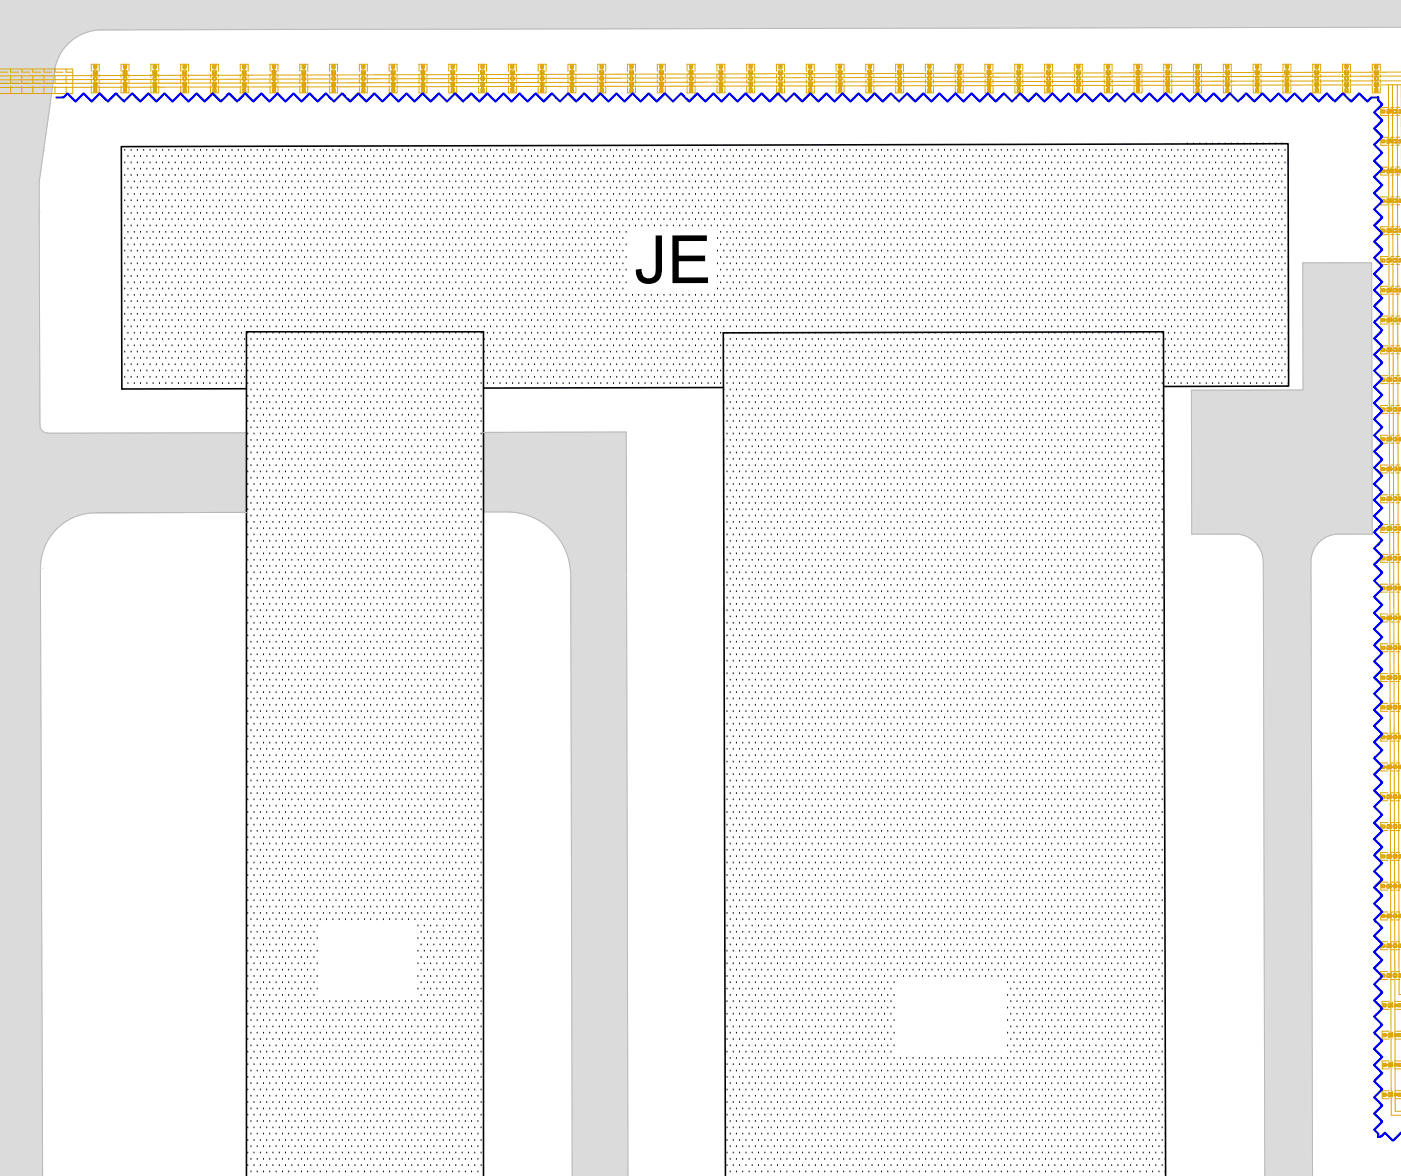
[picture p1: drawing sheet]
<svg xmlns="http://www.w3.org/2000/svg" width="448mm" height="376mm" viewBox="0 0 448 376" stroke-linecap="round" stroke-linejoin="round" font-family="sans-serif">
<defs><g id="words">
<text font-size="21.3" x="202.7" y="90.5">JE</text>
</g></defs>
<!-- layer: Roud Hatch -->
<g fill="#dbdbdb" stroke="#dbdbdb" stroke-width=".32">
<path d="M41 9.4h60.6z"/>
<path d="M39.2 -.1h365.8l-.5 8.9z"/>
<path d="M403.9 179.7h15.2z"/>
<path d="M403.9 179.7h15.2l.6 196.3z"/>
<path d="M-.1 367.7h13.7z"/>
<path d="M-.1 367.7h13.7l.7 8.3z"/>
<path d="M-.1 185.6l13-3.9v3.9z"/>
<path d="M-.1 303.4h13.4l.3 64.3z"/>
<path d="M15.3 138.5h15.4z"/>
<path d="M-.1 180.1h13.1l-.1 1.6z"/>
<path d="M182.5 183.9h17.8l.9 192.1z"/>
<path d="M154.6 138.2l45.6-.1z"/>
<path d="M154.6 163.6h7.5z"/>
<path d="M30.7 138.5l48.1-.1z"/>
<path d="M30.7 138.5h48.1v25.3z"/>
<path d="M416.5 84h22z"/>
<path d="M381 170.7h3.2z"/>
<path d="M403.9 179.6l15.2 .1z"/>
<path d="M39.2 -.1l408.7 8.8v-8.8zM39.2 -.1l408.7 8.8h-406.9z"/>
<path d="M41 8.7h406.9zM41 8.7h406.9z"/>
<path d="M41 8.7h406.9zM41 8.7h406.9z"/>
<path d="M41 8.7l60.6 .7 346.3-.7zM41 8.7l60.6 .7h-60.6z"/>
<path d="M-.1 -.1l41.1 9.6h-41.1zM-.1 -.1l41.1 9.6-1.8-9.6z"/>
<path d="M-.1 9.5h32.6zM-.1 9.5h41.1z"/>
<path d="M-.1 9.5l31.1 .1zM-.1 9.5h32.6z"/>
<path d="M-.1 9.6l29.6 .2h-29.6zM-.1 9.6l29.6 .2 1.5-.2z"/>
<path d="M-.1 9.8l29.4 .1zM-.1 9.8h29.6z"/>
<path d="M-.1 9.9h29.4zM-.1 9.9h29.3z"/>
<path d="M-.1 9.9l28.6 .2 .7-.2zM-.1 9.9l28.6 .2h-28.6z"/>
<path d="M-.1 10.1h28.6zM-.1 10.1l28.2 .1z"/>
<path d="M-.1 10.2l27.5 .2 .7-.2zM-.1 10.2l27.5 .2h-27.5z"/>
<path d="M-.1 10.4l26.8 .3 .7-.3zM-.1 10.4l26.8 .3h-26.8z"/>
<path d="M-.1 10.7l26.4 .2 .4-.2zM-.1 10.7l26.4 .2h-26.4z"/>
<path d="M-.1 10.9l25.4 .5 1-.5zM-.1 10.9l25.4 .5h-25.4z"/>
<path d="M-.1 11.4l25.1 .2 .3-.2zM-.1 11.4l25.1 .2h-25.1z"/>
<path d="M-.1 11.6l24.2 .5 .9-.5zM-.1 11.6l24.2 .5h-24.2z"/>
<path d="M-.1 12.1l23.9 .2 .3-.2zM-.1 12.1l23.9 .2h-23.9z"/>
<path d="M-.1 12.3l23 .7 .9-.7zM-.1 12.3l23 .7h-23z"/>
<path d="M-.1 13l22.7 .3 .3-.3zM-.1 13l22.7 .3h-22.7z"/>
<path d="M-.1 13.3l21.9 .7 .8-.7zM-.1 13.3l21.9 .7h-21.9z"/>
<path d="M-.1 14l21.6 .3 .3-.3zM-.1 14l21.6 .3h-21.6z"/>
<path d="M-.1 14.3l20.8 .8 .8-.8zM-.1 14.3l20.8 .8h-20.8z"/>
<path d="M-.1 15.1l20.6 .4 .2-.4zM-.1 15.1l20.6 .4h-20.6z"/>
<path d="M-.1 15.5l20 .8 .6-.8zM-.1 15.5l20 .8h-20z"/>
<path d="M-.1 16.3l19.7 .4 .3-.4zM-.1 16.3l19.7 .4h-19.7z"/>
<path d="M-.1 16.7l19.2 .9 .5-.9zM-.1 16.7l19.2 .9h-19.2z"/>
<path d="M-.1 17.6l19 .4 .2-.4zM-.1 17.6l19 .4h-19z"/>
<path d="M-.1 18l18.6 .9 .4-.9zM-.1 18l18.6 .9h-18.6z"/>
<path d="M-.1 18.9l18.4 .5 .2-.5zM-.1 18.9l18.4 .5h-18.4z"/>
<path d="M-.1 19.4l18.1 .9 .3-.9zM-.1 19.4l18.1 .9h-18.1z"/>
<path d="M-.1 20.3l17.9 .6 .2-.6zM-.1 20.3l17.9 .6h-17.9z"/>
<path d="M-.1 20.9l17.7 .9 .2-.9zM-.1 20.9l17.7 .9h-17.7z"/>
<path d="M-.1 21.8l17.6 .6 .1-.6zM-.1 21.8l17.6 .6h-17.6z"/>
<path d="M-.1 22.4l17.4 1.6 .2-1.6zM-.1 22.4l17.4 1.6h-17.4z"/>
<path d="M-.1 24l17.2 1.5 .2-1.5zM-.1 24l17.2 1.5h-17.2z"/>
<path d="M-.1 25.5l17 1.6 .2-1.6zM-.1 25.5l17 1.6h-17z"/>
<path d="M-.1 27.1l14.9 15 2.1-15zM-.1 27.1l14.9 15h-14.9z"/>
<path d="M-.1 42.1l14 6 .9-6zM-.1 42.1l14 6h-14z"/>
<path d="M-.1 48.1l12.6 10.2 1.4-10.2zM-.1 48.1l12.6 10.2h-12.6z"/>
<path d="M-.1 58.3l12.6 9.5v-9.5zM-.1 58.3l12.6 9.5h-12.6z"/>
<path d="M-.1 67.8l12.8 68.2-.2-68.2zM-.1 67.8l12.8 68.2h-12.8z"/>
<path d="M39.2 -.1l1.8 8.9h363.5zM41 8.8h363.5l-363.5 .7z"/>
<path d="M403.9 179.7l.5 196.3h15.3zM404.4 376h15.3z"/>
<path d="M-.1 367.7v8.3h14.4zM-.1 376h14.4z"/>
<path d="M-.1 185.6l13.4 117.8-.4-117.8zM-.1 185.6l13.4 117.8h-13.4z"/>
<path d="M-.1 303.4v64.3h13.7zM-.1 367.7h13.7z"/>
<path d="M-.1 136l12.9 .4-.1-.4zM-.1 136l12.9 .4h-12.9z"/>
<path d="M-.1 136.4l13.1 .6-.2-.6zM-.1 136.4l13.1 .6h-13.1z"/>
<path d="M-.1 137l13.3 .4-.2-.4zM-.1 137l13.3 .4h-13.3z"/>
<path d="M-.1 137.4l13.6 .4-.3-.4zM-.1 137.4l13.6 .4h-13.6z"/>
<path d="M-.1 137.8l14 .3-.4-.3zM-.1 137.8l14 .3h-14z"/>
<path d="M-.1 138.1l14.5 .2-.5-.2zM-.1 138.1l14.5 .2h-14.5z"/>
<path d="M-.1 138.3l14.9 .1zM-.1 138.3l14.9 .1z"/>
<path d="M-.1 138.4l15.4 .1zM-.1 138.4l15.4 .1z"/>
<path d="M-.1 138.5l30.8 25.4v-25.4zM-.1 138.5l30.8 25.4h-30.8zM-.1 163.9h30.8zM-.1 163.9h30.8z"/>
<path d="M-.1 163.9h30.8zM-.1 163.9l29.1 .1z"/>
<path d="M-.1 164l27.5 .2 1.6-.2zM-.1 164l27.5 .2h-27.5z"/>
<path d="M-.1 164.2l25.9 .4 1.6-.4zM-.1 164.2l25.9 .4h-25.9z"/>
<path d="M-.1 164.6l24.3 .5 1.6-.5zM-.1 164.6l24.3 .5h-24.3z"/>
<path d="M-.1 165.1l22.8 .6 1.5-.6zM-.1 165.1l22.8 .6h-22.8z"/>
<path d="M-.1 165.7l21.4 .8 1.4-.8zM-.1 165.7l21.4 .8h-21.4z"/>
<path d="M-.1 166.5l20 1 1.4-1zM-.1 166.5l20 1h-20z"/>
<path d="M-.1 167.5l18.8 1 1.2-1zM-.1 167.5l18.8 1h-18.8z"/>
<path d="M-.1 168.5l17.6 1.2 1.2-1.2zM-.1 168.5l17.6 1.2h-17.6z"/>
<path d="M-.1 169.7l16.6 1.3 1-1.3zM-.1 169.7l16.6 1.3h-16.6z"/>
<path d="M-.1 171l15.6 1.3 1-1.3zM-.1 171l15.6 1.3h-15.6z"/>
<path d="M-.1 172.3l14.8 1.5 .8-1.5zM-.1 172.3l14.8 1.5h-14.8z"/>
<path d="M-.1 173.8l14.2 1.5 .6-1.5zM-.1 173.8l14.2 1.5h-14.2z"/>
<path d="M-.1 175.3l13.7 1.5 .5-1.5zM-.1 175.3l13.7 1.5h-13.7z"/>
<path d="M-.1 176.8l13.3 1.6 .4-1.6zM-.1 176.8l13.3 1.6h-13.3z"/>
<path d="M-.1 178.4l13.1 1.7 .2-1.7zM-.1 178.4l13.1 1.7h-13.1z"/>
<path d="M-.1 180.1v1.6h13zM-.1 181.7h13l-13 3.9z"/>
<path d="M-.1 29.9l14.9 12.2 1.7-12.2zM-.1 29.9l14.9 12.2h-14.9z"/>
<path d="M-.1 42.1l14 6 .9-6zM-.1 42.1l14 6h-14z"/>
<path d="M-.1 48.1l12.6 10.2 1.4-10.2zM-.1 48.1l12.6 10.2h-12.6z"/>
<path d="M-.1 58.3l12.6 9.5v-9.5zM-.1 58.3l12.6 9.5h-12.6z"/>
<path d="M-.1 67.8l12.8 68.2-.2-68.2zM-.1 67.8l12.8 68.2h-12.8z"/>
<path d="M182.5 183.9l.9 192.1h17.8zM183.4 376h17.8z"/>
<path d="M154.6 138.2l45.6 25.4v-25.4zM154.6 138.2l45.6 25.4h-45.6z"/>
<path d="M162.1 163.6l38.1 .1zM162.1 163.6l38.1 .1z"/>
<path d="M163.9 163.7l36.3 .2v-.2zM163.9 163.7l36.3 .2h-34.6z"/>
<path d="M165.6 163.9l34.6 .4v-.4zM165.6 163.9l34.6 .4h-32.9z"/>
<path d="M167.3 164.3l32.9 .5v-.5zM167.3 164.3l32.9 .5h-31.2z"/>
<path d="M169 164.8l31.2 .7v-.7zM169 164.8l31.2 .7h-29.5z"/>
<path d="M170.7 165.5l29.5 .8v-.8zM170.7 165.5l29.5 .8h-27.9z"/>
<path d="M172.3 166.3l27.9 1v-1zM172.3 166.3l27.9 1h-26.5z"/>
<path d="M173.7 167.3l26.6 1-.1-1zM173.7 167.3l26.6 1h-25.1z"/>
<path d="M175.2 168.3l25.1 1.3v-1.3zM175.2 168.3l25.1 1.3h-23.8z"/>
<path d="M176.5 169.6l23.8 1.2v-1.2zM176.5 169.6l23.8 1.2h-22.6z"/>
<path d="M177.7 170.8l22.6 1.5v-1.5zM177.7 170.8l22.6 1.5h-21.6z"/>
<path d="M178.7 172.3l21.6 1.4v-1.4zM178.7 172.3l21.6 1.4h-20.6z"/>
<path d="M179.7 173.7l20.6 1.6v-1.6zM179.7 173.7l20.6 1.6h-19.8z"/>
<path d="M180.5 175.3l19.8 1.7v-1.7zM180.5 175.3l19.8 1.7h-19.1z"/>
<path d="M181.2 177l19.1 1.6v-1.6zM181.2 177l19.1 1.6h-18.6z"/>
<path d="M181.7 178.6l18.6 1.7v-1.7zM181.7 178.6l18.6 1.7h-18.2z"/>
<path d="M182.1 180.3l18.2 1.8v-1.8zM182.1 180.3l18.2 1.8h-17.9z"/>
<path d="M182.4 182.1l17.9 1.8v-1.8zM182.4 182.1l17.9 1.8h-17.8z"/>
<path d="M30.7 138.5v25.3h48.1zM30.7 163.8h48.1z"/>
<path d="M416.5 84l22.1 40.7-.1-40.7zM416.5 84l22.1 40.7h-22z"/>
<path d="M416.6 124.7l22 .1zM380.9 124.8h57.7z"/>
<path d="M380.9 124.8l57.8 45.9-.1-45.9zM380.9 124.8l57.8 45.9h-57.7z"/>
<path d="M428 170.7h10.7zM428 170.7h10.7zM428 170.7h10.7z"/>
<path d="M381 170.7h47zM381 170.7h47z"/>
<path d="M394.9 170.7h33.1zM394.9 170.7h32.7z"/>
<path d="M381 170.7h13.9zM381 170.7h3.2z"/>
<path d="M395.3 170.7h32.3zM395.3 170.7l31.6 .1zM396.1 170.8h30.8zM396.1 170.8h30.8z"/>
<path d="M396.1 170.8l29.6 .2 1.2-.2zM396.1 170.8l29.6 .2h-28.5z"/>
<path d="M397.2 171h28.5zM397.2 171h28.5z"/>
<path d="M397.3 171l27.3 .4 1.1-.4zM397.3 171l27.3 .4h-26.2z"/>
<path d="M398.4 171.4h26.2zM398.4 171.4h26.2z"/>
<path d="M398.4 171.4l25.2 .5 1-.5zM398.4 171.4l25.2 .5h-24.2z"/>
<path d="M399.4 171.9h24.2zM399.4 171.9h24.1z"/>
<path d="M399.4 171.9l23.2 .6 .9-.6zM399.4 171.9l23.2 .6h-22.2z"/>
<path d="M400.4 172.5h22.2zM400.4 172.5l22.1 .1z"/>
<path d="M400.4 172.6l21.3 .7 .8-.7zM400.4 172.6l21.3 .7h-20.5z"/>
<path d="M401.2 173.3h20.5zM401.2 173.3h20.5z"/>
<path d="M401.3 173.3l19.6 .9 .8-.9zM401.3 173.3l19.6 .9h-18.9z"/>
<path d="M402 174.2h18.9zM402 174.2h18.9z"/>
<path d="M402 174.2l18.3 .9 .6-.9zM402 174.2l18.3 .9h-17.7z"/>
<path d="M402.6 175.1h17.7zM402.6 175.1l17.6 .1z"/>
<path d="M402.7 175.2l17.1 1 .4-1zM402.7 175.2l17.1 1h-16.7z"/>
<path d="M403.1 176.2h16.7zM403.1 176.2h16.6z"/>
<path d="M403.2 176.2l16.2 1.1 .3-1.1zM403.2 176.2l16.2 1.1h-15.9z"/>
<path d="M403.5 177.3h15.9zM403.5 177.3h15.9z"/>
<path d="M403.6 177.3l15.6 1.1 .2-1.1zM403.6 177.3l15.6 1.1h-15.4z"/>
<path d="M403.8 178.4h15.4zM403.8 178.4l15.3 .1z"/>
<path d="M403.8 178.5l15.3 1.1v-1.1zM403.8 178.5l15.3 1.1h-15.2z"/>
<path d="M403.9 179.7h15.2zM403.9 179.6l15.2 .1z"/>
</g>
<!-- layer: Building Hatch -->
<g fill="none" stroke="#000" stroke-width=".32">
<path d="M38.9 50h.1M38.9 54.1h.1M38.9 58.1h.1M39.9 48.1h.1M39.9 52.1h.1M39.9 56.1h.1M40.9 50h.1M40.9 54.1h.1M40.9 58.1h.1M41.9 48.1h.1M41.9 52.1h.1M41.9 56.1h.1"/>
<path d="M42.9 50h.1M42.9 54.1h.1M42.9 58.1h.1M43.9 48.1h.1M43.9 52.1h.1M43.9 56.1h.1M44.9 50h.1M44.9 54.1h.1M44.9 58.1h.1M45.9 48.1h.1M45.9 52.1h.1M45.9 56.1h.1"/>
<path d="M47 50h.1M47 54.1h.1M47 58.1h.1M48 48.1h.1M48 52.1h.1M48 56.1h.1M48.9 50h.1M48.9 54.1h.1M48.9 58.1h.1M50 48.1h.1M50 52.1h.1M50 56.1h.1"/>
<path d="M51 50h.1M51 54.1h.1M51 58.1h.1M52 48.1h.1M52 52.1h.1M52 56.1h.1M53 50h.1M53 54.1h.1M53 58.1h.1M54 48.1h.1M54 52.1h.1M54 56.1h.1"/>
<path d="M55 50h.1M55 54.1h.1M55 58.1h.1M56 48.1h.1M56 52.1h.1M56 56.1h.1M57 50h.1M57 54.1h.1M57 58.1h.1M58 48.1h.1M58 52.1h.1M58 56.1h.1"/>
<path d="M59.1 50h.1M59.1 54.1h.1M59.1 58.1h.1M60 48.1h.1M60 52.1h.1M60 56.1h.1M61.1 50h.1M61.1 54.1h.1M61.1 58.1h.1M62.1 48.1h.1M62.1 52.1h.1M62.1 56.1h.1"/>
<path d="M63.1 50h.1M63.1 54.1h.1M63.1 58.1h.1M64.1 48.1h.1M64.1 52.1h.1M64.1 56.1h.1M65.1 50h.1M65.1 54.1h.1M65.1 58.1h.1M66.1 48.1h.1M66.1 52.1h.1M66.1 56.1h.1"/>
<path d="M67.1 50h.1M67.1 54.1h.1M67.1 58.1h.1M68.1 48.1h.1M68.1 52.1h.1M68.1 56.1h.1M69.1 50h.1M69.1 54.1h.1M69.1 58.1h.1M70.1 48.1h.1M70.1 52.1h.1M70.1 56.1h.1"/>
<path d="M71.1 50h.1M71.1 54.1h.1M71.1 58.1h.1M72.1 48.1h.1M72.1 52.1h.1M72.1 56.1h.1M73.2 50h.1M73.2 54.1h.1M73.2 58.1h.1M74.2 48.1h.1M74.2 52.1h.1M74.2 56.1h.1"/>
<path d="M75.2 50h.1M75.2 54.1h.1M75.2 58.1h.1M76.2 48.1h.1M76.2 52.1h.1M76.2 56.1h.1M77.2 50h.1M77.2 54.1h.1M77.2 58.1h.1M78.2 48.1h.1M78.2 52.1h.1M78.2 56.1h.1"/>
<path d="M79.2 50h.1M79.2 54.1h.1M79.2 58.1h.1M80.2 48.1h.1M80.2 52.1h.1M80.2 56.1h.1M81.2 50h.1M81.2 54.1h.1M81.2 58.1h.1M82.2 48.1h.1M82.2 52.1h.1M82.2 56.1h.1"/>
<path d="M83.2 50h.1M83.2 54.1h.1M83.2 58.1h.1M84.2 48.1h.1M84.2 52.1h.1M84.2 56.1h.1M85.3 50h.1M85.3 54.1h.1M85.3 58.1h.1M86.2 48.1h.1M86.2 52.1h.1M86.2 56.1h.1"/>
<path d="M87.3 50h.1M87.3 54.1h.1M87.3 58.1h.1M88.3 48.1h.1M88.3 52.1h.1M88.3 56.1h.1M89.3 50h.1M89.3 54.1h.1M89.3 58.1h.1M90.3 48.1h.1M90.3 52.1h.1M90.3 56.1h.1"/>
<path d="M91.3 50h.1M91.3 54.1h.1M91.3 58.1h.1M92.3 48.1h.1M92.3 52.1h.1M92.3 56.1h.1M93.3 50h.1M93.3 54.1h.1M93.3 58.1h.1M94.3 48.1h.1M94.3 52.1h.1M94.3 56.1h.1"/>
<path d="M95.3 50h.1M95.3 54.1h.1M95.3 58.1h.1M96.4 48.1h.1M96.4 52.1h.1M96.4 56.1h.1M97.3 50h.1M97.3 54.1h.1M97.3 58.1h.1M98.3 48.1h.1M98.3 52.1h.1M98.3 56.1h.1"/>
<path d="M99.4 50h.1M99.4 54.1h.1M99.4 58.1h.1M100.4 48.1h.1M100.4 52.1h.1M100.4 56.1h.1M101.4 50h.1M101.4 54.1h.1M101.4 58.1h.1M102.4 48.1h.1M102.4 52.1h.1M102.4 56.1h.1"/>
<path d="M103.4 50h.1M103.4 54.1h.1M103.4 58.1h.1M104.4 48.1h.1M104.4 52.1h.1M104.4 56.1h.1M105.4 50h.1M105.4 54.1h.1M105.4 58.1h.1M106.4 48.1h.1M106.4 52.1h.1M106.4 56.1h.1"/>
<path d="M107.4 50h.1M107.4 54.1h.1M107.4 58.1h.1M108.4 48.1h.1M108.4 52.1h.1M108.4 56.1h.1M109.4 50h.1M109.4 54.1h.1M109.4 58.1h.1M110.5 48.1h.1M110.5 52.1h.1M110.5 56.1h.1"/>
<path d="M111.5 50h.1M111.5 54.1h.1M111.5 58.1h.1M112.4 48.1h.1M112.4 52.1h.1M112.4 56.1h.1M113.5 50h.1M113.5 54.1h.1M113.5 58.1h.1M114.5 48.1h.1M114.5 52.1h.1M114.5 56.1h.1"/>
<path d="M115.5 50h.1M115.5 54.1h.1M115.5 58.1h.1M116.5 48.1h.1M116.5 52.1h.1M116.5 56.1h.1M117.5 50h.1M117.5 54.1h.1M117.5 58.1h.1M118.5 48.1h.1M118.5 52.1h.1M118.5 56.1h.1"/>
<path d="M119.5 50h.1M119.5 54.1h.1M119.5 58.1h.1M120.5 48.1h.1M120.5 52.1h.1M120.5 56.1h.1M121.5 50h.1M121.5 54.1h.1M121.5 58.1h.1M122.6 48.1h.1M122.6 52.1h.1M122.6 56.1h.1"/>
<path d="M123.5 50h.1M123.5 54.1h.1M123.5 58.1h.1M124.6 48.1h.1M124.6 52.1h.1M124.6 56.1h.1M125.6 50h.1M125.6 54.1h.1M125.6 58.1h.1M126.6 48.1h.1M126.6 52.1h.1M126.6 56.1h.1"/>
<path d="M127.6 50h.1M127.6 54.1h.1M127.6 58.1h.1M128.6 48.1h.1M128.6 52.1h.1M128.6 56.1h.1M129.6 50h.1M129.6 54.1h.1M129.6 58.1h.1M130.6 48.1h.1M130.6 52.1h.1M130.6 56.1h.1"/>
<path d="M131.6 50h.1M131.6 54.1h.1M131.6 58.1h.1M132.6 48.1h.1M132.6 52.1h.1M132.6 56.1h.1M133.6 50h.1M133.6 54.1h.1M133.6 58.1h.1M134.6 48.1h.1M134.6 52.1h.1M134.6 56.1h.1"/>
<path d="M135.6 50h.1M135.6 54.1h.1M135.6 58.1h.1M136.7 48.1h.1M136.7 52.1h.1M136.7 56.1h.1M137.7 50h.1M137.7 54.1h.1M137.7 58.1h.1M138.7 48.1h.1M138.7 52.1h.1M138.7 56.1h.1"/>
<path d="M139.7 50h.1M139.7 54.1h.1M139.7 58.1h.1M140.7 48.1h.1M140.7 52.1h.1M140.7 56.1h.1M141.7 50h.1M141.7 54.1h.1M141.7 58.1h.1M142.7 48.1h.1M142.7 52.1h.1M142.7 56.1h.1"/>
<path d="M143.7 50h.1M143.7 54.1h.1M143.7 58.1h.1M144.7 48.1h.1M144.7 52.1h.1M144.7 56.1h.1M145.7 50h.1M145.7 54.1h.1M145.7 58.1h.1M146.7 48.1h.1M146.7 52.1h.1M146.7 56.1h.1"/>
<path d="M147.7 50h.1M147.7 54.1h.1M147.7 58.1h.1M148.8 48.1h.1M148.8 52.1h.1M148.8 56.1h.1M149.7 50h.1M149.7 54.1h.1M149.7 58.1h.1M150.8 48.1h.1M150.8 52.1h.1M150.8 56.1h.1"/>
<path d="M151.8 50h.1M151.8 54.1h.1M151.8 58.1h.1M152.8 48.1h.1M152.8 52.1h.1M152.8 56.1h.1M153.8 50h.1M153.8 54.1h.1M153.8 58.1h.1M154.8 48.1h.1M154.8 52.1h.1M154.8 56.1h.1"/>
<path d="M155.8 50h.1M155.8 54.1h.1M155.8 58.1h.1M156.8 48.1h.1M156.8 52.1h.1M156.8 56.1h.1M157.8 50h.1M157.8 54.1h.1M157.8 58.1h.1M158.8 48.1h.1M158.8 52.1h.1M158.8 56.1h.1"/>
<path d="M159.9 50h.1M159.9 54.1h.1M159.9 58.1h.1M160.8 48.1h.1M160.8 52.1h.1M160.8 56.1h.1M161.8 50h.1M161.8 54.1h.1M161.8 58.1h.1M162.9 48.1h.1M162.9 52.1h.1M162.9 56.1h.1"/>
<path d="M163.9 50h.1M163.9 54.1h.1M163.9 58.1h.1M164.9 48.1h.1M164.9 52.1h.1M164.9 56.1h.1M165.9 50h.1M165.9 54.1h.1M165.9 58.1h.1M166.9 48.1h.1M166.9 52.1h.1M166.9 56.1h.1"/>
<path d="M167.9 50h.1M167.9 54.1h.1M167.9 58.1h.1M168.9 48.1h.1M168.9 52.1h.1M168.9 56.1h.1M169.9 50h.1M169.9 54.1h.1M169.9 58.1h.1M170.9 48.1h.1M170.9 52.1h.1M170.9 56.1h.1"/>
<path d="M171.9 50h.1M171.9 54.1h.1M171.9 58.1h.1M172.9 48.1h.1M172.9 52.1h.1M172.9 56.1h.1M174 50h.1M174 54.1h.1M174 58.1h.1M175 48.1h.1M175 52.1h.1M175 56.1h.1"/>
<path d="M176 50h.1M176 54.1h.1M176 58.1h.1M177 48.1h.1M177 52.1h.1M177 56.1h.1M178 50h.1M178 54.1h.1M178 58.1h.1M179 48.1h.1M179 52.1h.1M179 56.1h.1"/>
<path d="M180 50h.1M180 54.1h.1M180 58.1h.1M181 48.1h.1M181 52.1h.1M181 56.1h.1M182 50h.1M182 54.1h.1M182 58.1h.1M183 48.1h.1M183 52.1h.1M183 56.1h.1"/>
<path d="M184 50h.1M184 54.1h.1M184 58.1h.1M185 48.1h.1M185 52.1h.1M185 56.1h.1M186.1 50h.1M186.1 54.1h.1M186.1 58.1h.1M187 48.1h.1M187 52.1h.1M187 56.1h.1"/>
<path d="M188.1 50h.1M188.1 54.1h.1M188.1 58.1h.1M189.1 48.1h.1M189.1 52.1h.1M189.1 56.1h.1M190.1 50h.1M190.1 54.1h.1M190.1 58.1h.1M191.1 48.1h.1M191.1 52.1h.1M191.1 56.1h.1"/>
<path d="M192.1 50h.1M192.1 54.1h.1M192.1 58.1h.1M193.1 48.1h.1M193.1 52.1h.1M193.1 56.1h.1M194.1 50h.1M194.1 54.1h.1M194.1 58.1h.1M195.1 48.1h.1M195.1 52.1h.1M195.1 56.1h.1"/>
<path d="M196.1 50h.1M196.1 54.1h.1M196.1 58.1h.1M197.2 48.1h.1M197.2 52.1h.1M197.2 56.1h.1M198.1 50h.1M198.1 54.1h.1M198.1 58.1h.1M199.1 48.1h.1M199.1 52.1h.1M199.1 56.1h.1"/>
<path d="M200.2 50h.1M200.2 54.1h.1M200.2 58.1h.1M201.2 48.1h.1M201.2 52.1h.1M201.2 56.1h.1M202.2 50h.1M202.2 54.1h.1M202.2 58.1h.1M203.2 48.1h.1M203.2 52.1h.1M203.2 56.1h.1"/>
<path d="M204.2 50h.1M204.2 54.1h.1M204.2 58.1h.1M205.2 48.1h.1M205.2 52.1h.1M205.2 56.1h.1M206.2 50h.1M206.2 54.1h.1M206.2 58.1h.1M207.2 48.1h.1M207.2 52.1h.1M207.2 56.1h.1"/>
<path d="M208.2 50h.1M208.2 54.1h.1M208.2 58.1h.1M209.2 48.1h.1M209.2 52.1h.1M209.2 56.1h.1M210.2 50h.1M210.2 54.1h.1M210.2 58.1h.1M211.2 48.1h.1M211.2 52.1h.1M211.2 56.1h.1"/>
<path d="M212.3 50h.1M212.3 54.1h.1M212.3 58.1h.1M213.2 48.1h.1M213.2 52.1h.1M213.2 56.1h.1M214.3 50h.1M214.3 54.1h.1M214.3 58.1h.1M215.3 48.1h.1M215.3 52.1h.1M215.3 56.1h.1"/>
<path d="M216.3 50h.1M216.3 54.1h.1M216.3 58.1h.1M217.3 48.1h.1M217.3 52.1h.1M217.3 56.1h.1M218.3 50h.1M218.3 54.1h.1M218.3 58.1h.1M219.3 48.1h.1M219.3 52.1h.1M219.3 56.1h.1"/>
<path d="M220.3 50h.1M220.3 54.1h.1M220.3 58.1h.1M221.3 48.1h.1M221.3 52.1h.1M221.3 56.1h.1M222.3 50h.1M222.3 54.1h.1M222.3 58.1h.1M223.4 48.1h.1M223.4 52.1h.1M223.4 56.1h.1"/>
<path d="M224.3 50h.1M224.3 54.1h.1M224.3 58.1h.1M225.3 48.1h.1M225.3 52.1h.1M225.3 56.1h.1M226.4 50h.1M226.4 54.1h.1M226.4 58.1h.1M227.4 48.1h.1M227.4 52.1h.1M227.4 56.1h.1"/>
<path d="M228.4 50h.1M228.4 54.1h.1M228.4 58.1h.1M229.4 48.1h.1M229.4 52.1h.1M229.4 56.1h.1M230.4 50h.1M230.4 54.1h.1M230.4 58.1h.1M231.4 48.1h.1M231.4 52.1h.1M231.4 56.1h.1"/>
<path d="M232.4 50h.1M232.4 54.1h.1M232.4 58.1h.1M233.4 48.1h.1M233.4 52.1h.1M233.4 56.1h.1M234.4 50h.1M234.4 54.1h.1M234.4 58.1h.1M235.4 48.1h.1M235.4 52.1h.1M235.4 56.1h.1"/>
<path d="M236.4 50h.1M236.4 54.1h.1M236.4 58.1h.1M237.5 48.1h.1M237.5 52.1h.1M237.5 56.1h.1M238.5 50h.1M238.5 54.1h.1M238.5 58.1h.1M239.5 48.1h.1M239.5 52.1h.1M239.5 56.1h.1"/>
<path d="M240.5 50h.1M240.5 54.1h.1M240.5 58.1h.1M241.5 48.1h.1M241.5 52.1h.1M241.5 56.1h.1M242.5 50h.1M242.5 54.1h.1M242.5 58.1h.1M243.5 48.1h.1M243.5 52.1h.1M243.5 56.1h.1"/>
<path d="M244.5 50h.1M244.5 54.1h.1M244.5 58.1h.1M245.5 48.1h.1M245.5 52.1h.1M245.5 56.1h.1M246.5 50h.1M246.5 54.1h.1M246.5 58.1h.1M247.5 48.1h.1M247.5 52.1h.1M247.5 56.1h.1"/>
<path d="M248.5 50h.1M248.5 54.1h.1M248.5 58.1h.1M249.6 48.1h.1M249.6 52.1h.1M249.6 56.1h.1M250.5 50h.1M250.5 54.1h.1M250.5 58.1h.1M251.6 48.1h.1M251.6 52.1h.1M251.6 56.1h.1"/>
<path d="M252.6 50h.1M252.6 54.1h.1M252.6 58.1h.1M253.6 48.1h.1M253.6 52.1h.1M253.6 56.1h.1M254.6 50h.1M254.6 54.1h.1M254.6 58.1h.1M255.6 48.1h.1M255.6 52.1h.1M255.6 56.1h.1"/>
<path d="M256.6 50h.1M256.6 54.1h.1M256.6 58.1h.1M257.6 48.1h.1M257.6 52.1h.1M257.6 56.1h.1M258.6 50h.1M258.6 54.1h.1M258.6 58.1h.1M259.6 48.1h.1M259.6 52.1h.1M259.6 56.1h.1"/>
<path d="M260.7 50h.1M260.7 54.1h.1M260.7 58.1h.1M261.6 48.1h.1M261.6 52.1h.1M261.6 56.1h.1M262.6 50h.1M262.6 54.1h.1M262.6 58.1h.1M263.7 48.1h.1M263.7 52.1h.1M263.7 56.1h.1"/>
<path d="M264.7 50h.1M264.7 54.1h.1M264.7 58.1h.1M265.7 48.1h.1M265.7 52.1h.1M265.7 56.1h.1M266.7 50h.1M266.7 54.1h.1M266.7 58.1h.1M267.7 48.1h.1M267.7 52.1h.1M267.7 56.1h.1"/>
<path d="M268.7 50h.1M268.7 54.1h.1M268.7 58.1h.1M269.7 48.1h.1M269.7 52.1h.1M269.7 56.1h.1M270.7 50h.1M270.7 54.1h.1M270.7 58.1h.1M271.7 48.1h.1M271.7 52.1h.1M271.7 56.1h.1"/>
<path d="M272.7 50h.1M272.7 54.1h.1M272.7 58.1h.1M273.7 48.1h.1M273.7 52.1h.1M273.7 56.1h.1M274.7 50h.1M274.7 54.1h.1M274.7 58.1h.1M275.8 48.1h.1M275.8 52.1h.1M275.8 56.1h.1"/>
<path d="M276.8 50h.1M276.8 54.1h.1M276.8 58.1h.1M277.8 48.1h.1M277.8 52.1h.1M277.8 56.1h.1M278.8 50h.1M278.8 54.1h.1M278.8 58.1h.1M279.8 48.1h.1M279.8 52.1h.1M279.8 56.1h.1"/>
<path d="M280.8 50h.1M280.8 54.1h.1M280.8 58.1h.1M281.8 48.1h.1M281.8 52.1h.1M281.8 56.1h.1M282.8 50h.1M282.8 54.1h.1M282.8 58.1h.1M283.8 48.1h.1M283.8 52.1h.1M283.8 56.1h.1"/>
<path d="M284.8 50h.1M284.8 54.1h.1M284.8 58.1h.1M285.8 48.1h.1M285.8 52.1h.1M285.8 56.1h.1M286.9 50h.1M286.9 54.1h.1M286.9 58.1h.1M287.8 48.1h.1M287.8 52.1h.1M287.8 56.1h.1"/>
<path d="M288.8 50h.1M288.8 54.1h.1M288.8 58.1h.1M289.9 48.1h.1M289.9 52.1h.1M289.9 56.1h.1M290.9 50h.1M290.9 54.1h.1M290.9 58.1h.1M291.9 48.1h.1M291.9 52.1h.1M291.9 56.1h.1"/>
<path d="M292.9 50h.1M292.9 54.1h.1M292.9 58.1h.1M293.9 48.1h.1M293.9 52.1h.1M293.9 56.1h.1M294.9 50h.1M294.9 54.1h.1M294.9 58.1h.1M295.9 48.1h.1M295.9 52.1h.1M295.9 56.1h.1"/>
<path d="M296.9 50h.1M296.9 54.1h.1M296.9 58.1h.1M297.9 48.1h.1M297.9 52.1h.1M297.9 56.1h.1M298.9 50h.1M298.9 54.1h.1M298.9 58.1h.1M299.9 48.1h.1M299.9 52.1h.1M299.9 56.1h.1"/>
<path d="M301 50h.1M301 54.1h.1M301 58.1h.1M302 48.1h.1M302 52.1h.1M302 56.1h.1M303 50h.1M303 54.1h.1M303 58.1h.1M304 48.1h.1M304 52.1h.1M304 56.1h.1"/>
<path d="M305 50h.1M305 54.1h.1M305 58.1h.1M306 48.1h.1M306 52.1h.1M306 56.1h.1M307 50h.1M307 54.1h.1M307 58.1h.1M308 48.1h.1M308 52.1h.1M308 56.1h.1"/>
<path d="M309 50h.1M309 54.1h.1M309 58.1h.1M310 48.1h.1M310 52.1h.1M310 56.1h.1M311 50h.1M311 54.1h.1M311 58.1h.1M312 48.1h.1M312 52.1h.1M312 56.1h.1"/>
<path d="M313.1 50h.1M313.1 54.1h.1M313.1 58.1h.1M314 48.1h.1M314 52.1h.1M314 56.1h.1M315.1 50h.1M315.1 54.1h.1M315.1 58.1h.1M316.1 48.1h.1M316.1 52.1h.1M316.1 56.1h.1"/>
<path d="M317.1 50h.1M317.1 54.1h.1M317.1 58.1h.1M318.1 48.1h.1M318.1 52.1h.1M318.1 56.1h.1M319.1 50h.1M319.1 54.1h.1M319.1 58.1h.1M320.1 48.1h.1M320.1 52.1h.1M320.1 56.1h.1"/>
<path d="M321.1 50h.1M321.1 54.1h.1M321.1 58.1h.1M322.1 48.1h.1M322.1 52.1h.1M322.1 56.1h.1M323.1 50h.1M323.1 54.1h.1M323.1 58.1h.1M324.2 48.1h.1M324.2 52.1h.1M324.2 56.1h.1"/>
<path d="M325.1 50h.1M325.1 54.1h.1M325.1 58.1h.1M326.1 48.1h.1M326.1 52.1h.1M326.1 56.1h.1M327.2 50h.1M327.2 54.1h.1M327.2 58.1h.1M328.2 48.1h.1M328.2 52.1h.1M328.2 56.1h.1"/>
<path d="M329.2 50h.1M329.2 54.1h.1M329.2 58.1h.1M330.2 48.1h.1M330.2 52.1h.1M330.2 56.1h.1M331.2 50h.1M331.2 54.1h.1M331.2 58.1h.1M332.2 48.1h.1M332.2 52.1h.1M332.2 56.1h.1"/>
<path d="M333.2 50h.1M333.2 54.1h.1M333.2 58.1h.1M334.2 48.1h.1M334.2 52.1h.1M334.2 56.1h.1M335.2 50h.1M335.2 54.1h.1M335.2 58.1h.1M336.2 48.1h.1M336.2 52.1h.1M336.2 56.1h.1"/>
<path d="M337.2 50h.1M337.2 54.1h.1M337.2 58.1h.1M338.2 48.1h.1M338.2 52.1h.1M338.2 56.1h.1M339.3 50h.1M339.3 54.1h.1M339.3 58.1h.1M340.3 48.1h.1M340.3 52.1h.1M340.3 56.1h.1"/>
<path d="M341.3 50h.1M341.3 54.1h.1M341.3 58.1h.1M342.3 48.1h.1M342.3 52.1h.1M342.3 56.1h.1M343.3 50h.1M343.3 54.1h.1M343.3 58.1h.1M344.3 48.1h.1M344.3 52.1h.1M344.3 56.1h.1"/>
<path d="M345.3 50h.1M345.3 54.1h.1M345.3 58.1h.1M346.3 48.1h.1M346.3 52.1h.1M346.3 56.1h.1M347.3 50h.1M347.3 54.1h.1M347.3 58.1h.1M348.3 48.1h.1M348.3 52.1h.1M348.3 56.1h.1"/>
<path d="M349.3 50h.1M349.3 54.1h.1M349.3 58.1h.1M350.4 48.1h.1M350.4 52.1h.1M350.4 56.1h.1M351.3 50h.1M351.3 54.1h.1M351.3 58.1h.1M352.3 48.1h.1M352.3 52.1h.1M352.3 56.1h.1"/>
<path d="M353.4 50h.1M353.4 54.1h.1M353.4 58.1h.1M354.4 48.1h.1M354.4 52.1h.1M354.4 56.1h.1M355.4 50h.1M355.4 54.1h.1M355.4 58.1h.1M356.4 48.1h.1M356.4 52.1h.1M356.4 56.1h.1"/>
<path d="M357.4 50h.1M357.4 54.1h.1M357.4 58.1h.1M358.4 48.1h.1M358.4 52.1h.1M358.4 56.1h.1M359.4 50h.1M359.4 54.1h.1M359.4 58.1h.1M360.4 48.1h.1M360.4 52.1h.1M360.4 56.1h.1"/>
<path d="M361.4 50h.1M361.4 54.1h.1M361.4 58.1h.1M362.4 48.1h.1M362.4 52.1h.1M362.4 56.1h.1M363.4 50h.1M363.4 54.1h.1M363.4 58.1h.1M364.5 48.1h.1M364.5 52.1h.1M364.5 56.1h.1"/>
<path d="M365.5 50h.1M365.5 54.1h.1M365.5 58.1h.1M366.5 48.1h.1M366.5 52.1h.1M366.5 56.1h.1M367.5 50h.1M367.5 54.1h.1M367.5 58.1h.1M368.5 48.1h.1M368.5 52.1h.1M368.5 56.1h.1"/>
<path d="M369.5 50h.1M369.5 54.1h.1M369.5 58.1h.1M370.5 48.1h.1M370.5 52.1h.1M370.5 56.1h.1M371.5 50h.1M371.5 54.1h.1M371.5 58.1h.1M372.5 48.1h.1M372.5 52.1h.1M372.5 56.1h.1"/>
<path d="M373.5 50h.1M373.5 54.1h.1M373.5 58.1h.1M374.5 48.1h.1M374.5 52.1h.1M374.5 56.1h.1M375.5 50h.1M375.5 54.1h.1M375.5 58.1h.1M376.6 48.1h.1M376.6 52.1h.1M376.6 56.1h.1"/>
<path d="M377.6 50h.1M377.6 54.1h.1M377.6 58.1h.1M378.6 48.1h.1M378.6 52.1h.1M378.6 56.1h.1M379.6 46h.1M379.6 50h.1M379.6 54.1h.1M379.6 58.1h.1M380.6 48.1h.1M380.6 52.1h.1"/>
<path d="M380.6 56.1h.1M381.6 46h.1M381.6 50h.1M381.6 54.1h.1M381.6 58.1h.1M382.6 48.1h.1M382.6 52.1h.1M382.6 56.1h.1M383.6 46h.1M383.6 50h.1M383.6 54.1h.1M383.6 58.1h.1"/>
<path d="M384.6 48.1h.1M384.6 52.1h.1M384.6 56.1h.1M385.6 46h.1M385.6 50h.1M385.6 54.1h.1M385.6 58.1h.1M386.6 48.1h.1M386.6 52.1h.1M386.6 56.1h.1M387.7 46h.1M387.7 50h.1"/>
<path d="M387.7 54.1h.1M387.7 58.1h.1M388.6 48.1h.1M388.6 52.1h.1M388.6 56.1h.1M389.6 46h.1M389.6 50h.1M389.6 54.1h.1M389.6 58.1h.1M390.7 48.1h.1M390.7 52.1h.1M390.7 56.1h.1"/>
<path d="M391.7 46h.1M391.7 50h.1M391.7 54.1h.1M391.7 58.1h.1M392.7 48.1h.1M392.7 52.1h.1M392.7 56.1h.1M393.7 46h.1M393.7 50h.1M393.7 54.1h.1M393.7 58.1h.1M394.7 48.1h.1"/>
<path d="M394.7 52.1h.1M394.7 56.1h.1M395.7 46h.1M395.7 50h.1M395.7 54.1h.1M395.7 58.1h.1M396.7 48.1h.1M396.7 52.1h.1M396.7 56.1h.1M397.7 46h.1M397.7 50h.1M397.7 54.1h.1"/>
<path d="M397.7 58.1h.1M398.7 48.1h.1M398.7 52.1h.1M398.7 56.1h.1M399.7 46h.1M399.7 50h.1M399.7 54.1h.1M399.7 58.1h.1M400.7 48.1h.1M400.7 52.1h.1M400.7 56.1h.1M401.7 46h.1"/>
<path d="M401.7 50h.1M401.7 54.1h.1M401.7 58.1h.1M402.8 48.1h.1M402.8 52.1h.1M402.8 56.1h.1M403.8 46h.1M403.8 50h.1M403.8 54.1h.1M403.8 58.1h.1M404.8 48.1h.1M404.8 52.1h.1"/>
<path d="M404.8 56.1h.1M405.8 46h.1M405.8 50h.1M405.8 54.1h.1M405.8 58.1h.1M406.8 48.1h.1M406.8 52.1h.1M406.8 56.1h.1M407.8 46h.1M407.8 50h.1M407.8 54.1h.1M407.8 58.1h.1"/>
<path d="M408.8 48.1h.1M408.8 52.1h.1M408.8 56.1h.1M409.8 46h.1M409.8 50h.1M409.8 54.1h.1M409.8 58.1h.1M410.8 48.1h.1M410.8 52.1h.1M410.8 56.1h.1M38.9 62.2h.1M38.9 66.2h.1"/>
<path d="M38.9 70.2h.1M38.9 74.3h.1M38.9 78.3h.1M39.9 60.1h.1M39.9 64.2h.1M39.9 68.2h.1M39.9 72.2h.1M39.9 76.3h.1M40.9 62.2h.1M40.9 66.2h.1M40.9 70.2h.1M40.9 74.3h.1"/>
<path d="M40.9 78.3h.1M41.9 60.1h.1M41.9 64.2h.1M41.9 68.2h.1M41.9 72.2h.1M41.9 76.3h.1M42.9 62.2h.1M42.9 66.2h.1M42.9 70.2h.1M42.9 74.3h.1M42.9 78.3h.1M43.9 60.1h.1"/>
<path d="M43.9 64.2h.1M43.9 68.2h.1M43.9 72.2h.1M43.9 76.3h.1M44.9 62.2h.1M44.9 66.2h.1M44.9 70.2h.1M44.9 74.3h.1M44.9 78.3h.1M45.9 60.1h.1M45.9 64.2h.1M45.9 68.2h.1"/>
<path d="M45.9 72.2h.1M45.9 76.3h.1M47 62.2h.1M47 66.2h.1M47 70.2h.1M47 74.3h.1M47 78.3h.1M48 60.1h.1M48 64.2h.1M48 68.2h.1M48 72.2h.1M48 76.3h.1"/>
<path d="M48.9 62.2h.1M48.9 66.2h.1M48.9 70.2h.1M48.9 74.3h.1M48.9 78.3h.1M50 60.1h.1M50 64.2h.1M50 68.2h.1M50 72.2h.1M50 76.3h.1M51 62.2h.1M51 66.2h.1"/>
<path d="M51 70.2h.1M51 74.3h.1M51 78.3h.1M52 60.1h.1M52 64.2h.1M52 68.2h.1M52 72.2h.1M52 76.3h.1M53 62.2h.1M53 66.2h.1M53 70.2h.1M53 74.3h.1"/>
<path d="M53 78.3h.1M54 60.1h.1M54 64.2h.1M54 68.2h.1M54 72.2h.1M54 76.3h.1M55 62.2h.1M55 66.2h.1M55 70.2h.1M55 74.3h.1M55 78.3h.1M56 60.1h.1"/>
<path d="M56 64.2h.1M56 68.2h.1M56 72.2h.1M56 76.3h.1M57 62.2h.1M57 66.2h.1M57 70.2h.1M57 74.3h.1M57 78.3h.1M58 60.1h.1M58 64.2h.1M58 68.2h.1"/>
<path d="M58 72.2h.1M58 76.3h.1M59.1 62.2h.1M59.1 66.2h.1M59.1 70.2h.1M59.1 74.3h.1M59.1 78.3h.1M60 60.1h.1M60 64.2h.1M60 68.2h.1M60 72.2h.1M60 76.3h.1"/>
<path d="M61.1 62.2h.1M61.1 66.2h.1M61.1 70.2h.1M61.1 74.3h.1M61.1 78.3h.1M62.1 60.1h.1M62.1 64.2h.1M62.1 68.2h.1M62.1 72.2h.1M62.1 76.3h.1M63.1 62.2h.1M63.1 66.2h.1"/>
<path d="M63.1 70.2h.1M63.1 74.3h.1M63.1 78.3h.1M64.1 60.1h.1M64.1 64.2h.1M64.1 68.2h.1M64.1 72.2h.1M64.1 76.3h.1M65.1 62.2h.1M65.1 66.2h.1M65.1 70.2h.1M65.1 74.3h.1"/>
<path d="M65.1 78.3h.1M66.1 60.1h.1M66.1 64.2h.1M66.1 68.2h.1M66.1 72.2h.1M66.1 76.3h.1M67.1 62.2h.1M67.1 66.2h.1M67.1 70.2h.1M67.1 74.3h.1M67.1 78.3h.1M68.1 60.1h.1"/>
<path d="M68.1 64.2h.1M68.1 68.2h.1M68.1 72.2h.1M68.1 76.3h.1M69.1 62.2h.1M69.1 66.2h.1M69.1 70.2h.1M69.1 74.3h.1M69.1 78.3h.1M70.1 60.1h.1M70.1 64.2h.1M70.1 68.2h.1"/>
<path d="M70.1 72.2h.1M70.1 76.3h.1M71.1 62.2h.1M71.1 66.2h.1M71.1 70.2h.1M71.1 74.3h.1M71.1 78.3h.1M72.1 60.1h.1M72.1 64.2h.1M72.1 68.2h.1M72.1 72.2h.1M72.1 76.3h.1"/>
<path d="M73.2 62.2h.1M73.2 66.2h.1M73.2 70.2h.1M73.2 74.3h.1M73.2 78.3h.1M74.2 60.1h.1M74.2 64.2h.1M74.2 68.2h.1M74.2 72.2h.1M74.2 76.3h.1M75.2 62.2h.1M75.2 66.2h.1"/>
<path d="M75.2 70.2h.1M75.2 74.3h.1M75.2 78.3h.1M76.2 60.1h.1M76.2 64.2h.1M76.2 68.2h.1M76.2 72.2h.1M76.2 76.3h.1M77.2 62.2h.1M77.2 66.2h.1M77.2 70.2h.1M77.2 74.3h.1"/>
<path d="M77.2 78.3h.1M78.2 60.1h.1M78.2 64.2h.1M78.2 68.2h.1M78.2 72.2h.1M78.2 76.3h.1M79.2 62.2h.1M79.2 66.2h.1M79.2 70.2h.1M79.2 74.3h.1M79.2 78.3h.1M80.2 60.1h.1"/>
<path d="M80.2 64.2h.1M80.2 68.2h.1M80.2 72.2h.1M80.2 76.3h.1M81.2 62.2h.1M81.2 66.2h.1M81.2 70.2h.1M81.2 74.3h.1M81.2 78.3h.1M82.2 60.1h.1M82.2 64.2h.1M82.2 68.2h.1"/>
<path d="M82.2 72.2h.1M82.2 76.3h.1M83.2 62.2h.1M83.2 66.2h.1M83.2 70.2h.1M83.2 74.3h.1M83.2 78.3h.1M84.2 60.1h.1M84.2 64.2h.1M84.2 68.2h.1M84.2 72.2h.1M84.2 76.3h.1"/>
<path d="M85.3 62.2h.1M85.3 66.2h.1M85.3 70.2h.1M85.3 74.3h.1M85.3 78.3h.1M86.2 60.1h.1M86.2 64.2h.1M86.2 68.2h.1M86.2 72.2h.1M86.2 76.3h.1M87.3 62.2h.1M87.3 66.2h.1"/>
<path d="M87.3 70.2h.1M87.3 74.3h.1M87.3 78.3h.1M88.3 60.1h.1M88.3 64.2h.1M88.3 68.2h.1M88.3 72.2h.1M88.3 76.3h.1M89.3 62.2h.1M89.3 66.2h.1M89.3 70.2h.1M89.3 74.3h.1"/>
<path d="M89.3 78.3h.1M90.3 60.1h.1M90.3 64.2h.1M90.3 68.2h.1M90.3 72.2h.1M90.3 76.3h.1M91.3 62.2h.1M91.3 66.2h.1M91.3 70.2h.1M91.3 74.3h.1M91.3 78.3h.1M92.3 60.1h.1"/>
<path d="M92.3 64.2h.1M92.3 68.2h.1M92.3 72.2h.1M92.3 76.3h.1M93.3 62.2h.1M93.3 66.2h.1M93.3 70.2h.1M93.3 74.3h.1M93.3 78.3h.1M94.3 60.1h.1M94.3 64.2h.1M94.3 68.2h.1"/>
<path d="M94.3 72.2h.1M94.3 76.3h.1M95.3 62.2h.1M95.3 66.2h.1M95.3 70.2h.1M95.3 74.3h.1M95.3 78.3h.1M96.4 60.1h.1M96.4 64.2h.1M96.4 68.2h.1M96.4 72.2h.1M96.4 76.3h.1"/>
<path d="M97.3 62.2h.1M97.3 66.2h.1M97.3 70.2h.1M97.3 74.3h.1M97.3 78.3h.1M98.3 60.1h.1M98.3 64.2h.1M98.3 68.2h.1M98.3 72.2h.1M98.3 76.3h.1M99.4 62.2h.1M99.4 66.2h.1"/>
<path d="M99.4 70.2h.1M99.4 74.3h.1M99.4 78.3h.1M100.4 60.1h.1M100.4 64.2h.1M100.4 68.2h.1M100.4 72.2h.1M100.4 76.3h.1M101.4 62.2h.1M101.4 66.2h.1M101.4 70.2h.1M101.4 74.3h.1"/>
<path d="M101.4 78.3h.1M102.4 60.1h.1M102.4 64.2h.1M102.4 68.2h.1M102.4 72.2h.1M102.4 76.3h.1M103.4 62.2h.1M103.4 66.2h.1M103.4 70.2h.1M103.4 74.3h.1M103.4 78.3h.1M104.4 60.1h.1"/>
<path d="M104.4 64.2h.1M104.4 68.2h.1M104.4 72.2h.1M104.4 76.3h.1M105.4 62.2h.1M105.4 66.2h.1M105.4 70.2h.1M105.4 74.3h.1M105.4 78.3h.1M106.4 60.1h.1M106.4 64.2h.1M106.4 68.2h.1"/>
<path d="M106.4 72.2h.1M106.4 76.3h.1M107.4 62.2h.1M107.4 66.2h.1M107.4 70.2h.1M107.4 74.3h.1M107.4 78.3h.1M108.4 60.1h.1M108.4 64.2h.1M108.4 68.2h.1M108.4 72.2h.1M108.4 76.3h.1"/>
<path d="M109.4 62.2h.1M109.4 66.2h.1M109.4 70.2h.1M109.4 74.3h.1M109.4 78.3h.1M110.5 60.1h.1M110.5 64.2h.1M110.5 68.2h.1M110.5 72.2h.1M110.5 76.3h.1M111.5 62.2h.1M111.5 66.2h.1"/>
<path d="M111.5 70.2h.1M111.5 74.3h.1M111.5 78.3h.1M112.4 60.1h.1M112.4 64.2h.1M112.4 68.2h.1M112.4 72.2h.1M112.4 76.3h.1M113.5 62.2h.1M113.5 66.2h.1M113.5 70.2h.1M113.5 74.3h.1"/>
<path d="M113.5 78.3h.1M114.5 60.1h.1M114.5 64.2h.1M114.5 68.2h.1M114.5 72.2h.1M114.5 76.3h.1M115.5 62.2h.1M115.5 66.2h.1M115.5 70.2h.1M115.5 74.3h.1M115.5 78.3h.1M116.5 60.1h.1"/>
<path d="M116.5 64.2h.1M116.5 68.2h.1M116.5 72.2h.1M116.5 76.3h.1M117.5 62.2h.1M117.5 66.2h.1M117.5 70.2h.1M117.5 74.3h.1M117.5 78.3h.1M118.5 60.1h.1M118.5 64.2h.1M118.5 68.2h.1"/>
<path d="M118.5 72.2h.1M118.5 76.3h.1M119.5 62.2h.1M119.5 66.2h.1M119.5 70.2h.1M119.5 74.3h.1M119.5 78.3h.1M120.5 60.1h.1M120.5 64.2h.1M120.5 68.2h.1M120.5 72.2h.1M120.5 76.3h.1"/>
<path d="M121.5 62.2h.1M121.5 66.2h.1M121.5 70.2h.1M121.5 74.3h.1M121.5 78.3h.1M122.6 60.1h.1M122.6 64.2h.1M122.6 68.2h.1M122.6 72.2h.1M122.6 76.3h.1M123.5 62.2h.1M123.5 66.2h.1"/>
<path d="M123.5 70.2h.1M123.5 74.3h.1M123.5 78.3h.1M124.6 60.1h.1M124.6 64.2h.1M124.6 68.2h.1M124.6 72.2h.1M124.6 76.3h.1M125.6 62.2h.1M125.6 66.2h.1M125.6 70.2h.1M125.6 74.3h.1"/>
<path d="M125.6 78.3h.1M126.6 60.1h.1M126.6 64.2h.1M126.6 68.2h.1M126.6 72.2h.1M126.6 76.3h.1M127.6 62.2h.1M127.6 66.2h.1M127.6 70.2h.1M127.6 74.3h.1M127.6 78.3h.1M128.6 60.1h.1"/>
<path d="M128.6 64.2h.1M128.6 68.2h.1M128.6 72.2h.1M128.6 76.3h.1M129.6 62.2h.1M129.6 66.2h.1M129.6 70.2h.1M129.6 74.3h.1M129.6 78.3h.1M130.6 60.1h.1M130.6 64.2h.1M130.6 68.2h.1"/>
<path d="M130.6 72.2h.1M130.6 76.3h.1M131.6 62.2h.1M131.6 66.2h.1M131.6 70.2h.1M131.6 74.3h.1M131.6 78.3h.1M132.6 60.1h.1M132.6 64.2h.1M132.6 68.2h.1M132.6 72.2h.1M132.6 76.3h.1"/>
<path d="M133.6 62.2h.1M133.6 66.2h.1M133.6 70.2h.1M133.6 74.3h.1M133.6 78.3h.1M134.6 60.1h.1M134.6 64.2h.1M134.6 68.2h.1M134.6 72.2h.1M134.6 76.3h.1M135.6 62.2h.1M135.6 66.2h.1"/>
<path d="M135.6 70.2h.1M135.6 74.3h.1M135.6 78.3h.1M136.7 60.1h.1M136.7 64.2h.1M136.7 68.2h.1M136.7 72.2h.1M136.7 76.3h.1M137.7 62.2h.1M137.7 66.2h.1M137.7 70.2h.1M137.7 74.3h.1"/>
<path d="M137.7 78.3h.1M138.7 60.1h.1M138.7 64.2h.1M138.7 68.2h.1M138.7 72.2h.1M138.7 76.3h.1M139.7 62.2h.1M139.7 66.2h.1M139.7 70.2h.1M139.7 74.3h.1M139.7 78.3h.1M140.7 60.1h.1"/>
<path d="M140.7 64.2h.1M140.7 68.2h.1M140.7 72.2h.1M140.7 76.3h.1M141.7 62.2h.1M141.7 66.2h.1M141.7 70.2h.1M141.7 74.3h.1M141.7 78.3h.1M142.7 60.1h.1M142.7 64.2h.1M142.7 68.2h.1"/>
<path d="M142.7 72.2h.1M142.7 76.3h.1M143.7 62.2h.1M143.7 66.2h.1M143.7 70.2h.1M143.7 74.3h.1M143.7 78.3h.1M144.7 60.1h.1M144.7 64.2h.1M144.7 68.2h.1M144.7 72.2h.1M144.7 76.3h.1"/>
<path d="M145.7 62.2h.1M145.7 66.2h.1M145.7 70.2h.1M145.7 74.3h.1M145.7 78.3h.1M146.7 60.1h.1M146.7 64.2h.1M146.7 68.2h.1M146.7 72.2h.1M146.7 76.3h.1M147.7 62.2h.1M147.7 66.2h.1"/>
<path d="M147.7 70.2h.1M147.7 74.3h.1M147.7 78.3h.1M148.8 60.1h.1M148.8 64.2h.1M148.8 68.2h.1M148.8 72.2h.1M148.8 76.3h.1M149.7 62.2h.1M149.7 66.2h.1M149.7 70.2h.1M149.7 74.3h.1"/>
<path d="M149.7 78.3h.1M150.8 60.1h.1M150.8 64.2h.1M150.8 68.2h.1M150.8 72.2h.1M150.8 76.3h.1M151.8 62.2h.1M151.8 66.2h.1M151.8 70.2h.1M151.8 74.3h.1M151.8 78.3h.1M152.8 60.1h.1"/>
<path d="M152.8 64.2h.1M152.8 68.2h.1M152.8 72.2h.1M152.8 76.3h.1M153.8 62.2h.1M153.8 66.2h.1M153.8 70.2h.1M153.8 74.3h.1M153.8 78.3h.1M154.8 60.1h.1M154.8 64.2h.1M154.8 68.2h.1"/>
<path d="M154.8 72.2h.1M154.8 76.3h.1M155.8 62.2h.1M155.8 66.2h.1M155.8 70.2h.1M155.8 74.3h.1M155.8 78.3h.1M156.8 60.1h.1M156.8 64.2h.1M156.8 68.2h.1M156.8 72.2h.1M156.8 76.3h.1"/>
<path d="M157.8 62.2h.1M157.8 66.2h.1M157.8 70.2h.1M157.8 74.3h.1M157.8 78.3h.1M158.8 60.1h.1M158.8 64.2h.1M158.8 68.2h.1M158.8 72.2h.1M158.8 76.3h.1M159.9 62.2h.1M159.9 66.2h.1"/>
<path d="M159.9 70.2h.1M159.9 74.3h.1M159.9 78.3h.1M160.8 60.1h.1M160.8 64.2h.1M160.8 68.2h.1M160.8 72.2h.1M160.8 76.3h.1M161.8 62.2h.1M161.8 66.2h.1M161.8 70.2h.1M161.8 74.3h.1"/>
<path d="M161.8 78.3h.1M162.9 60.1h.1M162.9 64.2h.1M162.9 68.2h.1M162.9 72.2h.1M162.9 76.3h.1M163.9 62.2h.1M163.9 66.2h.1M163.9 70.2h.1M163.9 74.3h.1M163.9 78.3h.1M164.9 60.1h.1"/>
<path d="M164.9 64.2h.1M164.9 68.2h.1M164.9 72.2h.1M164.9 76.3h.1M165.9 62.2h.1M165.9 66.2h.1M165.9 70.2h.1M165.9 74.3h.1M165.9 78.3h.1M166.9 60.1h.1M166.9 64.2h.1M166.9 68.2h.1"/>
<path d="M166.9 72.2h.1M166.9 76.3h.1M167.9 62.2h.1M167.9 66.2h.1M167.9 70.2h.1M167.9 74.3h.1M167.9 78.3h.1M168.9 60.1h.1M168.9 64.2h.1M168.9 68.2h.1M168.9 72.2h.1M168.9 76.3h.1"/>
<path d="M169.9 62.2h.1M169.9 66.2h.1M169.9 70.2h.1M169.9 74.3h.1M169.9 78.3h.1M170.9 60.1h.1M170.9 64.2h.1M170.9 68.2h.1M170.9 72.2h.1M170.9 76.3h.1M171.9 62.2h.1M171.9 66.2h.1"/>
<path d="M171.9 70.2h.1M171.9 74.3h.1M171.9 78.3h.1M172.9 60.1h.1M172.9 64.2h.1M172.9 68.2h.1M172.9 72.2h.1M172.9 76.3h.1M174 62.2h.1M174 66.2h.1M174 70.2h.1M174 74.3h.1"/>
<path d="M174 78.3h.1M175 60.1h.1M175 64.2h.1M175 68.2h.1M175 72.2h.1M175 76.3h.1M176 62.2h.1M176 66.2h.1M176 70.2h.1M176 74.3h.1M176 78.3h.1M177 60.1h.1"/>
<path d="M177 64.2h.1M177 68.2h.1M177 72.2h.1M177 76.3h.1M178 62.2h.1M178 66.2h.1M178 70.2h.1M178 74.3h.1M178 78.3h.1M179 60.1h.1M179 64.2h.1M179 68.2h.1"/>
<path d="M179 72.2h.1M179 76.3h.1M180 62.2h.1M180 66.2h.1M180 70.2h.1M180 74.3h.1M180 78.3h.1M181 60.1h.1M181 64.2h.1M181 68.2h.1M181 72.2h.1M181 76.3h.1"/>
<path d="M182 62.2h.1M182 66.2h.1M182 70.2h.1M182 74.3h.1M182 78.3h.1M183 60.1h.1M183 64.2h.1M183 68.2h.1M183 72.2h.1M183 76.3h.1M184 62.2h.1M184 66.2h.1"/>
<path d="M184 70.2h.1M184 74.3h.1M184 78.3h.1M185 60.1h.1M185 64.2h.1M185 68.2h.1M185 72.2h.1M185 76.3h.1M186.1 62.2h.1M186.1 66.2h.1M186.1 70.2h.1M186.1 74.3h.1"/>
<path d="M186.1 78.3h.1M187 60.1h.1M187 64.2h.1M187 68.2h.1M187 72.2h.1M187 76.3h.1M188.1 62.2h.1M188.1 66.2h.1M188.1 70.2h.1M188.1 74.3h.1M188.1 78.3h.1M189.1 60.1h.1"/>
<path d="M189.1 64.2h.1M189.1 68.2h.1M189.1 72.2h.1M189.1 76.3h.1M190.1 62.2h.1M190.1 66.2h.1M190.1 70.2h.1M190.1 74.3h.1M190.1 78.3h.1M191.1 60.1h.1M191.1 64.2h.1M191.1 68.2h.1"/>
<path d="M191.1 72.2h.1M191.1 76.3h.1M192.1 62.2h.1M192.1 66.2h.1M192.1 70.2h.1M192.1 74.3h.1M192.1 78.3h.1M193.1 60.1h.1M193.1 64.2h.1M193.1 68.2h.1M193.1 72.2h.1M193.1 76.3h.1"/>
<path d="M194.1 62.2h.1M194.1 66.2h.1M194.1 70.2h.1M194.1 74.3h.1M194.1 78.3h.1M195.1 60.1h.1M195.1 64.2h.1M195.1 68.2h.1M195.1 72.2h.1M195.1 76.3h.1M196.1 62.2h.1M196.1 66.2h.1"/>
<path d="M196.1 70.2h.1M196.1 74.3h.1M196.1 78.3h.1M197.2 60.1h.1M197.2 64.2h.1M197.2 68.2h.1M197.2 72.2h.1M197.2 76.3h.1M198.1 62.2h.1M198.1 66.2h.1M198.1 70.2h.1M198.1 74.3h.1"/>
<path d="M198.1 78.3h.1M199.1 60.1h.1M199.1 64.2h.1M199.1 68.2h.1M199.1 72.2h.1M199.1 76.3h.1M200.2 62.2h.1M200.2 66.2h.1M200.2 70.2h.1M200.2 74.3h.1M200.2 78.3h.1M201.2 60.1h.1"/>
<path d="M201.2 64.2h.1M201.2 68.2h.1M201.2 72.2h.1M202.2 62.2h.1M202.2 66.2h.1M202.2 70.2h.1M203.2 60.1h.1M203.2 64.2h.1M203.2 68.2h.1M203.2 72.2h.1M204.2 62.2h.1M204.2 66.2h.1"/>
<path d="M204.2 70.2h.1M205.2 60.1h.1M205.2 64.2h.1M205.2 68.2h.1M205.2 72.2h.1M206.2 62.2h.1M206.2 66.2h.1M206.2 70.2h.1M207.2 60.1h.1M207.2 64.2h.1M207.2 68.2h.1M207.2 72.2h.1"/>
<path d="M208.2 62.2h.1M208.2 66.2h.1M208.2 70.2h.1M209.2 60.1h.1M209.2 64.2h.1M209.2 68.2h.1M209.2 72.2h.1M210.2 62.2h.1M210.2 66.2h.1M210.2 70.2h.1M211.2 60.1h.1M211.2 64.2h.1"/>
<path d="M211.2 68.2h.1M211.2 72.2h.1M212.3 62.2h.1M212.3 66.2h.1M212.3 70.2h.1M213.2 60.1h.1M213.2 64.2h.1M213.2 68.2h.1M213.2 72.2h.1M214.3 62.2h.1M214.3 66.2h.1M214.3 70.2h.1"/>
<path d="M215.3 60.1h.1M215.3 64.2h.1M215.3 68.2h.1M215.3 72.2h.1M216.3 62.2h.1M216.3 66.2h.1M216.3 70.2h.1M217.3 60.1h.1M217.3 64.2h.1M217.3 68.2h.1M217.3 72.2h.1M218.3 62.2h.1"/>
<path d="M218.3 66.2h.1M218.3 70.2h.1M219.3 60.1h.1M219.3 64.2h.1M219.3 68.2h.1M219.3 72.2h.1M220.3 62.2h.1M220.3 66.2h.1M220.3 70.2h.1M221.3 60.1h.1M221.3 64.2h.1M221.3 68.2h.1"/>
<path d="M221.3 72.2h.1M222.3 62.2h.1M222.3 66.2h.1M222.3 70.2h.1M223.4 60.1h.1M223.4 64.2h.1M223.4 68.2h.1M223.4 72.2h.1M224.3 62.2h.1M224.3 66.2h.1M224.3 70.2h.1M225.3 60.1h.1"/>
<path d="M225.3 64.2h.1M225.3 68.2h.1M225.3 72.2h.1M226.4 62.2h.1M226.4 66.2h.1M226.4 70.2h.1M227.4 60.1h.1M227.4 64.2h.1M227.4 68.2h.1M227.4 72.2h.1M228.4 62.2h.1M228.4 66.2h.1"/>
<path d="M228.4 70.2h.1M229.4 60.1h.1M229.4 64.2h.1M229.4 68.2h.1M229.4 72.2h.1M229.4 76.3h.1M230.4 62.2h.1M230.4 66.2h.1M230.4 70.2h.1M230.4 74.3h.1M230.4 78.3h.1M231.4 60.1h.1"/>
<path d="M231.4 64.2h.1M231.4 68.2h.1M231.4 72.2h.1M231.4 76.3h.1M232.4 62.2h.1M232.4 66.2h.1M232.4 70.2h.1M232.4 74.3h.1M232.4 78.3h.1M233.4 60.1h.1M233.4 64.2h.1M233.4 68.2h.1"/>
<path d="M233.4 72.2h.1M233.4 76.3h.1M234.4 62.2h.1M234.4 66.2h.1M234.4 70.2h.1M234.4 74.3h.1M234.4 78.3h.1M235.4 60.1h.1M235.4 64.2h.1M235.4 68.2h.1M235.4 72.2h.1M235.4 76.3h.1"/>
<path d="M236.4 62.2h.1M236.4 66.2h.1M236.4 70.2h.1M236.4 74.3h.1M236.4 78.3h.1M237.5 60.1h.1M237.5 64.2h.1M237.5 68.2h.1M237.5 72.2h.1M237.5 76.3h.1M238.5 62.2h.1M238.5 66.2h.1"/>
<path d="M238.5 70.2h.1M238.5 74.3h.1M238.5 78.3h.1M239.5 60.1h.1M239.5 64.2h.1M239.5 68.2h.1M239.5 72.2h.1M239.5 76.3h.1M240.5 62.2h.1M240.5 66.2h.1M240.5 70.2h.1M240.5 74.3h.1"/>
<path d="M240.5 78.3h.1M241.5 60.1h.1M241.5 64.2h.1M241.5 68.2h.1M241.5 72.2h.1M241.5 76.3h.1M242.5 62.2h.1M242.5 66.2h.1M242.5 70.2h.1M242.5 74.3h.1M242.5 78.3h.1M243.5 60.1h.1"/>
<path d="M243.5 64.2h.1M243.5 68.2h.1M243.5 72.2h.1M243.5 76.3h.1M244.5 62.2h.1M244.5 66.2h.1M244.5 70.2h.1M244.5 74.3h.1M244.5 78.3h.1M245.5 60.1h.1M245.5 64.2h.1M245.5 68.2h.1"/>
<path d="M245.5 72.2h.1M245.5 76.3h.1M246.5 62.2h.1M246.5 66.2h.1M246.5 70.2h.1M246.5 74.3h.1M246.5 78.3h.1M247.5 60.1h.1M247.5 64.2h.1M247.5 68.2h.1M247.5 72.2h.1M247.5 76.3h.1"/>
<path d="M248.5 62.2h.1M248.5 66.2h.1M248.5 70.2h.1M248.5 74.3h.1M248.5 78.3h.1M249.6 60.1h.1M249.6 64.2h.1M249.6 68.2h.1M249.6 72.2h.1M249.6 76.3h.1M250.5 62.2h.1M250.5 66.2h.1"/>
<path d="M250.5 70.2h.1M250.5 74.3h.1M250.5 78.3h.1M251.6 60.1h.1M251.6 64.2h.1M251.6 68.2h.1M251.6 72.2h.1M251.6 76.3h.1M252.6 62.2h.1M252.6 66.2h.1M252.6 70.2h.1M252.6 74.3h.1"/>
<path d="M252.6 78.3h.1M253.6 60.1h.1M253.6 64.2h.1M253.6 68.2h.1M253.6 72.2h.1M253.6 76.3h.1M254.6 62.2h.1M254.6 66.2h.1M254.6 70.2h.1M254.6 74.3h.1M254.6 78.3h.1M255.6 60.1h.1"/>
<path d="M255.6 64.2h.1M255.6 68.2h.1M255.6 72.2h.1M255.6 76.3h.1M256.6 62.2h.1M256.6 66.2h.1M256.6 70.2h.1M256.6 74.3h.1M256.6 78.3h.1M257.6 60.1h.1M257.6 64.2h.1M257.6 68.2h.1"/>
<path d="M257.6 72.2h.1M257.6 76.3h.1M258.6 62.2h.1M258.6 66.2h.1M258.6 70.2h.1M258.6 74.3h.1M258.6 78.3h.1M259.6 60.1h.1M259.6 64.2h.1M259.6 68.2h.1M259.6 72.2h.1M259.6 76.3h.1"/>
<path d="M260.7 62.2h.1M260.7 66.2h.1M260.7 70.2h.1M260.7 74.3h.1M260.7 78.3h.1M261.6 60.1h.1M261.6 64.2h.1M261.6 68.2h.1M261.6 72.2h.1M261.6 76.3h.1M262.6 62.2h.1M262.6 66.2h.1"/>
<path d="M262.6 70.2h.1M262.6 74.3h.1M262.6 78.3h.1M263.7 60.1h.1M263.7 64.2h.1M263.7 68.2h.1M263.7 72.2h.1M263.7 76.3h.1M264.7 62.2h.1M264.7 66.2h.1M264.7 70.2h.1M264.7 74.3h.1"/>
<path d="M264.7 78.3h.1M265.7 60.1h.1M265.7 64.2h.1M265.7 68.2h.1M265.7 72.2h.1M265.7 76.3h.1M266.7 62.2h.1M266.7 66.2h.1M266.7 70.2h.1M266.7 74.3h.1M266.7 78.3h.1M267.7 60.1h.1"/>
<path d="M267.7 64.2h.1M267.7 68.2h.1M267.7 72.2h.1M267.7 76.3h.1M268.7 62.2h.1M268.7 66.2h.1M268.7 70.2h.1M268.7 74.3h.1M268.7 78.3h.1M269.7 60.1h.1M269.7 64.2h.1M269.7 68.2h.1"/>
<path d="M269.7 72.2h.1M269.7 76.3h.1M270.7 62.2h.1M270.7 66.2h.1M270.7 70.2h.1M270.7 74.3h.1M270.7 78.3h.1M271.7 60.1h.1M271.7 64.2h.1M271.7 68.2h.1M271.7 72.2h.1M271.7 76.3h.1"/>
<path d="M272.7 62.2h.1M272.7 66.2h.1M272.7 70.2h.1M272.7 74.3h.1M272.7 78.3h.1M273.7 60.1h.1M273.7 64.2h.1M273.7 68.2h.1M273.7 72.2h.1M273.7 76.3h.1M274.7 62.2h.1M274.7 66.2h.1"/>
<path d="M274.7 70.2h.1M274.7 74.3h.1M274.7 78.3h.1M275.8 60.1h.1M275.8 64.2h.1M275.8 68.2h.1M275.8 72.2h.1M275.8 76.3h.1M276.8 62.2h.1M276.8 66.2h.1M276.8 70.2h.1M276.8 74.3h.1"/>
<path d="M276.8 78.3h.1M277.8 60.1h.1M277.8 64.2h.1M277.8 68.2h.1M277.8 72.2h.1M277.8 76.3h.1M278.8 62.2h.1M278.8 66.2h.1M278.8 70.2h.1M278.8 74.3h.1M278.8 78.3h.1M279.8 60.1h.1"/>
<path d="M279.8 64.2h.1M279.8 68.2h.1M279.8 72.2h.1M279.8 76.3h.1M280.8 62.2h.1M280.8 66.2h.1M280.8 70.2h.1M280.8 74.3h.1M280.8 78.3h.1M281.8 60.1h.1M281.8 64.2h.1M281.8 68.2h.1"/>
<path d="M281.8 72.2h.1M281.8 76.3h.1M282.8 62.2h.1M282.8 66.2h.1M282.8 70.2h.1M282.8 74.3h.1M282.8 78.3h.1M283.8 60.1h.1M283.8 64.2h.1M283.8 68.2h.1M283.8 72.2h.1M283.8 76.3h.1"/>
<path d="M284.8 62.2h.1M284.8 66.2h.1M284.8 70.2h.1M284.8 74.3h.1M284.8 78.3h.1M285.8 60.1h.1M285.8 64.2h.1M285.8 68.2h.1M285.8 72.2h.1M285.8 76.3h.1M286.9 62.2h.1M286.9 66.2h.1"/>
<path d="M286.9 70.2h.1M286.9 74.3h.1M286.9 78.3h.1M287.8 60.1h.1M287.8 64.2h.1M287.8 68.2h.1M287.8 72.2h.1M287.8 76.3h.1M288.8 62.2h.1M288.8 66.2h.1M288.8 70.2h.1M288.8 74.3h.1"/>
<path d="M288.8 78.3h.1M289.9 60.1h.1M289.9 64.2h.1M289.9 68.2h.1M289.9 72.2h.1M289.9 76.3h.1M290.9 62.2h.1M290.9 66.2h.1M290.9 70.2h.1M290.9 74.3h.1M290.9 78.3h.1M291.9 60.1h.1"/>
<path d="M291.9 64.2h.1M291.9 68.2h.1M291.9 72.2h.1M291.9 76.3h.1M292.9 62.2h.1M292.9 66.2h.1M292.9 70.2h.1M292.9 74.3h.1M292.9 78.3h.1M293.9 60.1h.1M293.9 64.2h.1M293.9 68.2h.1"/>
<path d="M293.9 72.2h.1M293.9 76.3h.1M294.9 62.2h.1M294.9 66.2h.1M294.9 70.2h.1M294.9 74.3h.1M294.9 78.3h.1M295.9 60.1h.1M295.9 64.2h.1M295.9 68.2h.1M295.9 72.2h.1M295.9 76.3h.1"/>
<path d="M296.9 62.2h.1M296.9 66.2h.1M296.9 70.2h.1M296.9 74.3h.1M296.9 78.3h.1M297.9 60.1h.1M297.9 64.2h.1M297.9 68.2h.1M297.9 72.2h.1M297.9 76.3h.1M298.9 62.2h.1M298.9 66.2h.1"/>
<path d="M298.9 70.2h.1M298.9 74.3h.1M298.9 78.3h.1M299.9 60.1h.1M299.9 64.2h.1M299.9 68.2h.1M299.9 72.2h.1M299.9 76.3h.1M301 62.2h.1M301 66.2h.1M301 70.2h.1M301 74.3h.1"/>
<path d="M301 78.3h.1M302 60.1h.1M302 64.2h.1M302 68.2h.1M302 72.2h.1M302 76.3h.1M303 62.2h.1M303 66.2h.1M303 70.2h.1M303 74.3h.1M303 78.3h.1M304 60.1h.1"/>
<path d="M304 64.2h.1M304 68.2h.1M304 72.2h.1M304 76.3h.1M305 62.2h.1M305 66.2h.1M305 70.2h.1M305 74.3h.1M305 78.3h.1M306 60.1h.1M306 64.2h.1M306 68.2h.1"/>
<path d="M306 72.2h.1M306 76.3h.1M307 62.2h.1M307 66.2h.1M307 70.2h.1M307 74.3h.1M307 78.3h.1M308 60.1h.1M308 64.2h.1M308 68.2h.1M308 72.2h.1M308 76.3h.1"/>
<path d="M309 62.2h.1M309 66.2h.1M309 70.2h.1M309 74.3h.1M309 78.3h.1M310 60.1h.1M310 64.2h.1M310 68.2h.1M310 72.2h.1M310 76.3h.1M311 62.2h.1M311 66.2h.1"/>
<path d="M311 70.2h.1M311 74.3h.1M311 78.3h.1M312 60.1h.1M312 64.2h.1M312 68.2h.1M312 72.2h.1M312 76.3h.1M313.1 62.2h.1M313.1 66.2h.1M313.1 70.2h.1M313.1 74.3h.1"/>
<path d="M313.1 78.3h.1M314 60.1h.1M314 64.2h.1M314 68.2h.1M314 72.2h.1M314 76.3h.1M315.1 62.2h.1M315.1 66.2h.1M315.1 70.2h.1M315.1 74.3h.1M315.1 78.3h.1M316.1 60.1h.1"/>
<path d="M316.1 64.2h.1M316.1 68.2h.1M316.1 72.2h.1M316.1 76.3h.1M317.1 62.2h.1M317.1 66.2h.1M317.1 70.2h.1M317.1 74.3h.1M317.1 78.3h.1M318.1 60.1h.1M318.1 64.2h.1M318.1 68.2h.1"/>
<path d="M318.1 72.2h.1M318.1 76.3h.1M319.1 62.2h.1M319.1 66.2h.1M319.1 70.2h.1M319.1 74.3h.1M319.1 78.3h.1M320.1 60.1h.1M320.1 64.2h.1M320.1 68.2h.1M320.1 72.2h.1M320.1 76.3h.1"/>
<path d="M321.1 62.2h.1M321.1 66.2h.1M321.1 70.2h.1M321.1 74.3h.1M321.1 78.3h.1M322.1 60.1h.1M322.1 64.2h.1M322.1 68.2h.1M322.1 72.2h.1M322.1 76.3h.1M323.1 62.2h.1M323.1 66.2h.1"/>
<path d="M323.1 70.2h.1M323.1 74.3h.1M323.1 78.3h.1M324.2 60.1h.1M324.2 64.2h.1M324.2 68.2h.1M324.2 72.2h.1M324.2 76.3h.1M325.1 62.2h.1M325.1 66.2h.1M325.1 70.2h.1M325.1 74.3h.1"/>
<path d="M325.1 78.3h.1M326.1 60.1h.1M326.1 64.2h.1M326.1 68.2h.1M326.1 72.2h.1M326.1 76.3h.1M327.2 62.2h.1M327.2 66.2h.1M327.2 70.2h.1M327.2 74.3h.1M327.2 78.3h.1M328.2 60.1h.1"/>
<path d="M328.2 64.2h.1M328.2 68.2h.1M328.2 72.2h.1M328.2 76.3h.1M329.2 62.2h.1M329.2 66.2h.1M329.2 70.2h.1M329.2 74.3h.1M329.2 78.3h.1M330.2 60.1h.1M330.2 64.2h.1M330.2 68.2h.1"/>
<path d="M330.2 72.2h.1M330.2 76.3h.1M331.2 62.2h.1M331.2 66.2h.1M331.2 70.2h.1M331.2 74.3h.1M331.2 78.3h.1M332.2 60.1h.1M332.2 64.2h.1M332.2 68.2h.1M332.2 72.2h.1M332.2 76.3h.1"/>
<path d="M333.2 62.2h.1M333.2 66.2h.1M333.2 70.2h.1M333.2 74.3h.1M333.2 78.3h.1M334.2 60.1h.1M334.2 64.2h.1M334.2 68.2h.1M334.2 72.2h.1M334.2 76.3h.1M335.2 62.2h.1M335.2 66.2h.1"/>
<path d="M335.2 70.2h.1M335.2 74.3h.1M335.2 78.3h.1M336.2 60.1h.1M336.2 64.2h.1M336.2 68.2h.1M336.2 72.2h.1M336.2 76.3h.1M337.2 62.2h.1M337.2 66.2h.1M337.2 70.2h.1M337.2 74.3h.1"/>
<path d="M337.2 78.3h.1M338.2 60.1h.1M338.2 64.2h.1M338.2 68.2h.1M338.2 72.2h.1M338.2 76.3h.1M339.3 62.2h.1M339.3 66.2h.1M339.3 70.2h.1M339.3 74.3h.1M339.3 78.3h.1M340.3 60.1h.1"/>
<path d="M340.3 64.2h.1M340.3 68.2h.1M340.3 72.2h.1M340.3 76.3h.1M341.3 62.2h.1M341.3 66.2h.1M341.3 70.2h.1M341.3 74.3h.1M341.3 78.3h.1M342.3 60.1h.1M342.3 64.2h.1M342.3 68.2h.1"/>
<path d="M342.3 72.2h.1M342.3 76.3h.1M343.3 62.2h.1M343.3 66.2h.1M343.3 70.2h.1M343.3 74.3h.1M343.3 78.3h.1M344.3 60.1h.1M344.3 64.2h.1M344.3 68.2h.1M344.3 72.2h.1M344.3 76.3h.1"/>
<path d="M345.3 62.2h.1M345.3 66.2h.1M345.3 70.2h.1M345.3 74.3h.1M345.3 78.3h.1M346.3 60.1h.1M346.3 64.2h.1M346.3 68.2h.1M346.3 72.2h.1M346.3 76.3h.1M347.3 62.2h.1M347.3 66.2h.1"/>
<path d="M347.3 70.2h.1M347.3 74.3h.1M347.3 78.3h.1M348.3 60.1h.1M348.3 64.2h.1M348.3 68.2h.1M348.3 72.2h.1M348.3 76.3h.1M349.3 62.2h.1M349.3 66.2h.1M349.3 70.2h.1M349.3 74.3h.1"/>
<path d="M349.3 78.3h.1M350.4 60.1h.1M350.4 64.2h.1M350.4 68.2h.1M350.4 72.2h.1M350.4 76.3h.1M351.3 62.2h.1M351.3 66.2h.1M351.3 70.2h.1M351.3 74.3h.1M351.3 78.3h.1M352.3 60.1h.1"/>
<path d="M352.3 64.2h.1M352.3 68.2h.1M352.3 72.2h.1M352.3 76.3h.1M353.4 62.2h.1M353.4 66.2h.1M353.4 70.2h.1M353.4 74.3h.1M353.4 78.3h.1M354.4 60.1h.1M354.4 64.2h.1M354.4 68.2h.1"/>
<path d="M354.4 72.2h.1M354.4 76.3h.1M355.4 62.2h.1M355.4 66.2h.1M355.4 70.2h.1M355.4 74.3h.1M355.4 78.3h.1M356.4 60.1h.1M356.4 64.2h.1M356.4 68.2h.1M356.4 72.2h.1M356.4 76.3h.1"/>
<path d="M357.4 62.2h.1M357.4 66.2h.1M357.4 70.2h.1M357.4 74.3h.1M357.4 78.3h.1M358.4 60.1h.1M358.4 64.2h.1M358.4 68.2h.1M358.4 72.2h.1M358.4 76.3h.1M359.4 62.2h.1M359.4 66.2h.1"/>
<path d="M359.4 70.2h.1M359.4 74.3h.1M359.4 78.3h.1M360.4 60.1h.1M360.4 64.2h.1M360.4 68.2h.1M360.4 72.2h.1M360.4 76.3h.1M361.4 62.2h.1M361.4 66.2h.1M361.4 70.2h.1M361.4 74.3h.1"/>
<path d="M361.4 78.3h.1M362.4 60.1h.1M362.4 64.2h.1M362.4 68.2h.1M362.4 72.2h.1M362.4 76.3h.1M363.4 62.2h.1M363.4 66.2h.1M363.4 70.2h.1M363.4 74.3h.1M363.4 78.3h.1M364.5 60.1h.1"/>
<path d="M364.5 64.2h.1M364.5 68.2h.1M364.5 72.2h.1M364.5 76.3h.1M365.5 62.2h.1M365.5 66.2h.1M365.5 70.2h.1M365.5 74.3h.1M365.5 78.3h.1M366.5 60.1h.1M366.5 64.2h.1M366.5 68.2h.1"/>
<path d="M366.5 72.2h.1M366.5 76.3h.1M367.5 62.2h.1M367.5 66.2h.1M367.5 70.2h.1M367.5 74.3h.1M367.5 78.3h.1M368.5 60.1h.1M368.5 64.2h.1M368.5 68.2h.1M368.5 72.2h.1M368.5 76.3h.1"/>
<path d="M369.5 62.2h.1M369.5 66.2h.1M369.5 70.2h.1M369.5 74.3h.1M369.5 78.3h.1M370.5 60.1h.1M370.5 64.2h.1M370.5 68.2h.1M370.5 72.2h.1M370.5 76.3h.1M371.5 62.2h.1M371.5 66.2h.1"/>
<path d="M371.5 70.2h.1M371.5 74.3h.1M371.5 78.3h.1M372.5 60.1h.1M372.5 64.2h.1M372.5 68.2h.1M372.5 72.2h.1M372.5 76.3h.1M373.5 62.2h.1M373.5 66.2h.1M373.5 70.2h.1M373.5 74.3h.1"/>
<path d="M373.5 78.3h.1M374.5 60.1h.1M374.5 64.2h.1M374.5 68.2h.1M374.5 72.2h.1M374.5 76.3h.1M375.5 62.2h.1M375.5 66.2h.1M375.5 70.2h.1M375.5 74.3h.1M375.5 78.3h.1M376.6 60.1h.1"/>
<path d="M376.6 64.2h.1M376.6 68.2h.1M376.6 72.2h.1M376.6 76.3h.1M377.6 62.2h.1M377.6 66.2h.1M377.6 70.2h.1M377.6 74.3h.1M377.6 78.3h.1M378.6 60.1h.1M378.6 64.2h.1M378.6 68.2h.1"/>
<path d="M378.6 72.2h.1M378.6 76.3h.1M379.6 62.2h.1M379.6 66.2h.1M379.6 70.2h.1M379.6 74.3h.1M379.6 78.3h.1M380.6 60.1h.1M380.6 64.2h.1M380.6 68.2h.1M380.6 72.2h.1M380.6 76.3h.1"/>
<path d="M381.6 62.2h.1M381.6 66.2h.1M381.6 70.2h.1M381.6 74.3h.1M381.6 78.3h.1M382.6 60.1h.1M382.6 64.2h.1M382.6 68.2h.1M382.6 72.2h.1M382.6 76.3h.1M383.6 62.2h.1M383.6 66.2h.1"/>
<path d="M383.6 70.2h.1M383.6 74.3h.1M383.6 78.3h.1M384.6 60.1h.1M384.6 64.2h.1M384.6 68.2h.1M384.6 72.2h.1M384.6 76.3h.1M385.6 62.2h.1M385.6 66.2h.1M385.6 70.2h.1M385.6 74.3h.1"/>
<path d="M385.6 78.3h.1M386.6 60.1h.1M386.6 64.2h.1M386.6 68.2h.1M386.6 72.2h.1M386.6 76.3h.1M387.7 62.2h.1M387.7 66.2h.1M387.7 70.2h.1M387.7 74.3h.1M387.7 78.3h.1M388.6 60.1h.1"/>
<path d="M388.6 64.2h.1M388.6 68.2h.1M388.6 72.2h.1M388.6 76.3h.1M389.6 62.2h.1M389.6 66.2h.1M389.6 70.2h.1M389.6 74.3h.1M389.6 78.3h.1M390.7 60.1h.1M390.7 64.2h.1M390.7 68.2h.1"/>
<path d="M390.7 72.2h.1M390.7 76.3h.1M391.7 62.2h.1M391.7 66.2h.1M391.7 70.2h.1M391.7 74.3h.1M391.7 78.3h.1M392.7 60.1h.1M392.7 64.2h.1M392.7 68.2h.1M392.7 72.2h.1M392.7 76.3h.1"/>
<path d="M393.7 62.2h.1M393.7 66.2h.1M393.7 70.2h.1M393.7 74.3h.1M393.7 78.3h.1M394.7 60.1h.1M394.7 64.2h.1M394.7 68.2h.1M394.7 72.2h.1M394.7 76.3h.1M395.7 62.2h.1M395.7 66.2h.1"/>
<path d="M395.7 70.2h.1M395.7 74.3h.1M395.7 78.3h.1M396.7 60.1h.1M396.7 64.2h.1M396.7 68.2h.1M396.7 72.2h.1M396.7 76.3h.1M397.7 62.2h.1M397.7 66.2h.1M397.7 70.2h.1M397.7 74.3h.1"/>
<path d="M397.7 78.3h.1M398.7 60.1h.1M398.7 64.2h.1M398.7 68.2h.1M398.7 72.2h.1M398.7 76.3h.1M399.7 62.2h.1M399.7 66.2h.1M399.7 70.2h.1M399.7 74.3h.1M399.7 78.3h.1M400.7 60.1h.1"/>
<path d="M400.7 64.2h.1M400.7 68.2h.1M400.7 72.2h.1M400.7 76.3h.1M401.7 62.2h.1M401.7 66.2h.1M401.7 70.2h.1M401.7 74.3h.1M401.7 78.3h.1M402.8 60.1h.1M402.8 64.2h.1M402.8 68.2h.1"/>
<path d="M402.8 72.2h.1M402.8 76.3h.1M403.8 62.2h.1M403.8 66.2h.1M403.8 70.2h.1M403.8 74.3h.1M403.8 78.3h.1M404.8 60.1h.1M404.8 64.2h.1M404.8 68.2h.1M404.8 72.2h.1M404.8 76.3h.1"/>
<path d="M405.8 62.2h.1M405.8 66.2h.1M405.8 70.2h.1M405.8 74.3h.1M405.8 78.3h.1M406.8 60.1h.1M406.8 64.2h.1M406.8 68.2h.1M406.8 72.2h.1M406.8 76.3h.1M407.8 62.2h.1M407.8 66.2h.1"/>
<path d="M407.8 70.2h.1M407.8 74.3h.1M407.8 78.3h.1M408.8 60.1h.1M408.8 64.2h.1M408.8 68.2h.1M408.8 72.2h.1M408.8 76.3h.1M409.8 62.2h.1M409.8 66.2h.1M409.8 70.2h.1M409.8 74.3h.1"/>
<path d="M409.8 78.3h.1M410.8 60.1h.1M410.8 64.2h.1M410.8 68.2h.1M410.8 72.2h.1M410.8 76.3h.1M411.8 74.3h.1M411.8 78.3h.1M38.9 82.3h.1M38.9 86.3h.1M38.9 90.4h.1M39.9 80.3h.1"/>
<path d="M39.9 84.3h.1M39.9 88.4h.1M39.9 92.4h.1M39.9 96.4h.1M40.9 82.3h.1M40.9 86.3h.1M40.9 90.4h.1M40.9 94.4h.1M40.9 98.4h.1M41.9 80.3h.1M41.9 84.3h.1M41.9 88.4h.1"/>
<path d="M41.9 92.4h.1M41.9 96.4h.1M42.9 82.3h.1M42.9 86.3h.1M42.9 90.4h.1M42.9 94.4h.1M42.9 98.4h.1M43.9 80.3h.1M43.9 84.3h.1M43.9 88.4h.1M43.9 92.4h.1M43.9 96.4h.1"/>
<path d="M44.9 82.3h.1M44.9 86.3h.1M44.9 90.4h.1M44.9 94.4h.1M44.9 98.4h.1M45.9 80.3h.1M45.9 84.3h.1M45.9 88.4h.1M45.9 92.4h.1M45.9 96.4h.1M47 82.3h.1M47 86.3h.1"/>
<path d="M47 90.4h.1M47 94.4h.1M47 98.4h.1M48 80.3h.1M48 84.3h.1M48 88.4h.1M48 92.4h.1M48 96.4h.1M48.9 82.3h.1M48.9 86.3h.1M48.9 90.4h.1M48.9 94.4h.1"/>
<path d="M48.9 98.4h.1M50 80.3h.1M50 84.3h.1M50 88.4h.1M50 92.4h.1M50 96.4h.1M51 82.3h.1M51 86.3h.1M51 90.4h.1M51 94.4h.1M51 98.4h.1M52 80.3h.1"/>
<path d="M52 84.3h.1M52 88.4h.1M52 92.4h.1M52 96.4h.1M53 82.3h.1M53 86.3h.1M53 90.4h.1M53 94.4h.1M53 98.4h.1M54 80.3h.1M54 84.3h.1M54 88.4h.1"/>
<path d="M54 92.4h.1M54 96.4h.1M55 82.3h.1M55 86.3h.1M55 90.4h.1M55 94.4h.1M55 98.4h.1M56 80.3h.1M56 84.3h.1M56 88.4h.1M56 92.4h.1M56 96.4h.1"/>
<path d="M57 82.3h.1M57 86.3h.1M57 90.4h.1M57 94.4h.1M57 98.4h.1M58 80.3h.1M58 84.3h.1M58 88.4h.1M58 92.4h.1M58 96.4h.1M59.1 82.3h.1M59.1 86.3h.1"/>
<path d="M59.1 90.4h.1M59.1 94.4h.1M59.1 98.4h.1M60 80.3h.1M60 84.3h.1M60 88.4h.1M60 92.4h.1M60 96.4h.1M61.1 82.3h.1M61.1 86.3h.1M61.1 90.4h.1M61.1 94.4h.1"/>
<path d="M61.1 98.4h.1M62.1 80.3h.1M62.1 84.3h.1M62.1 88.4h.1M62.1 92.4h.1M62.1 96.4h.1M63.1 82.3h.1M63.1 86.3h.1M63.1 90.4h.1M63.1 94.4h.1M63.1 98.4h.1M64.1 80.3h.1"/>
<path d="M64.1 84.3h.1M64.1 88.4h.1M64.1 92.4h.1M64.1 96.4h.1M65.1 82.3h.1M65.1 86.3h.1M65.1 90.4h.1M65.1 94.4h.1M65.1 98.4h.1M66.1 80.3h.1M66.1 84.3h.1M66.1 88.4h.1"/>
<path d="M66.1 92.4h.1M66.1 96.4h.1M67.1 82.3h.1M67.1 86.3h.1M67.1 90.4h.1M67.1 94.4h.1M67.1 98.4h.1M68.1 80.3h.1M68.1 84.3h.1M68.1 88.4h.1M68.1 92.4h.1M68.1 96.4h.1"/>
<path d="M69.1 82.3h.1M69.1 86.3h.1M69.1 90.4h.1M69.1 94.4h.1M69.1 98.4h.1M70.1 80.3h.1M70.1 84.3h.1M70.1 88.4h.1M70.1 92.4h.1M70.1 96.4h.1M71.1 82.3h.1M71.1 86.3h.1"/>
<path d="M71.1 90.4h.1M71.1 94.4h.1M71.1 98.4h.1M72.1 80.3h.1M72.1 84.3h.1M72.1 88.4h.1M72.1 92.4h.1M72.1 96.4h.1M73.2 82.3h.1M73.2 86.3h.1M73.2 90.4h.1M73.2 94.4h.1"/>
<path d="M73.2 98.4h.1M74.2 80.3h.1M74.2 84.3h.1M74.2 88.4h.1M74.2 92.4h.1M74.2 96.4h.1M75.2 82.3h.1M75.2 86.3h.1M75.2 90.4h.1M75.2 94.4h.1M75.2 98.4h.1M76.2 80.3h.1"/>
<path d="M76.2 84.3h.1M76.2 88.4h.1M76.2 92.4h.1M76.2 96.4h.1M77.2 82.3h.1M77.2 86.3h.1M77.2 90.4h.1M77.2 94.4h.1M77.2 98.4h.1M78.2 80.3h.1M78.2 84.3h.1M78.2 88.4h.1"/>
<path d="M78.2 92.4h.1M78.2 96.4h.1M79.2 82.3h.1M79.2 86.3h.1M79.2 90.4h.1M79.2 94.4h.1M79.2 98.4h.1M80.2 80.3h.1M80.2 84.3h.1M80.2 88.4h.1M80.2 92.4h.1M80.2 96.4h.1"/>
<path d="M81.2 82.3h.1M81.2 86.3h.1M81.2 90.4h.1M81.2 94.4h.1M81.2 98.4h.1M82.2 80.3h.1M82.2 84.3h.1M82.2 88.4h.1M82.2 92.4h.1M82.2 96.4h.1M83.2 82.3h.1M83.2 86.3h.1"/>
<path d="M83.2 90.4h.1M83.2 94.4h.1M83.2 98.4h.1M84.2 80.3h.1M84.2 84.3h.1M84.2 88.4h.1M84.2 92.4h.1M84.2 96.4h.1M85.3 82.3h.1M85.3 86.3h.1M85.3 90.4h.1M85.3 94.4h.1"/>
<path d="M85.3 98.4h.1M86.2 80.3h.1M86.2 84.3h.1M86.2 88.4h.1M86.2 92.4h.1M86.2 96.4h.1M87.3 82.3h.1M87.3 86.3h.1M87.3 90.4h.1M87.3 94.4h.1M87.3 98.4h.1M88.3 80.3h.1"/>
<path d="M88.3 84.3h.1M88.3 88.4h.1M88.3 92.4h.1M88.3 96.4h.1M89.3 82.3h.1M89.3 86.3h.1M89.3 90.4h.1M89.3 94.4h.1M89.3 98.4h.1M90.3 80.3h.1M90.3 84.3h.1M90.3 88.4h.1"/>
<path d="M90.3 92.4h.1M90.3 96.4h.1M91.3 82.3h.1M91.3 86.3h.1M91.3 90.4h.1M91.3 94.4h.1M91.3 98.4h.1M92.3 80.3h.1M92.3 84.3h.1M92.3 88.4h.1M92.3 92.4h.1M92.3 96.4h.1"/>
<path d="M93.3 82.3h.1M93.3 86.3h.1M93.3 90.4h.1M93.3 94.4h.1M93.3 98.4h.1M94.3 80.3h.1M94.3 84.3h.1M94.3 88.4h.1M94.3 92.4h.1M94.3 96.4h.1M95.3 82.3h.1M95.3 86.3h.1"/>
<path d="M95.3 90.4h.1M95.3 94.4h.1M95.3 98.4h.1M96.4 80.3h.1M96.4 84.3h.1M96.4 88.4h.1M96.4 92.4h.1M96.4 96.4h.1M97.3 82.3h.1M97.3 86.3h.1M97.3 90.4h.1M97.3 94.4h.1"/>
<path d="M97.3 98.4h.1M98.3 80.3h.1M98.3 84.3h.1M98.3 88.4h.1M98.3 92.4h.1M98.3 96.4h.1M99.4 82.3h.1M99.4 86.3h.1M99.4 90.4h.1M99.4 94.4h.1M99.4 98.4h.1M100.4 80.3h.1"/>
<path d="M100.4 84.3h.1M100.4 88.4h.1M100.4 92.4h.1M100.4 96.4h.1M101.4 82.3h.1M101.4 86.3h.1M101.4 90.4h.1M101.4 94.4h.1M101.4 98.4h.1M102.4 80.3h.1M102.4 84.3h.1M102.4 88.4h.1"/>
<path d="M102.4 92.4h.1M102.4 96.4h.1M103.4 82.3h.1M103.4 86.3h.1M103.4 90.4h.1M103.4 94.4h.1M103.4 98.4h.1M104.4 80.3h.1M104.4 84.3h.1M104.4 88.4h.1M104.4 92.4h.1M104.4 96.4h.1"/>
<path d="M105.4 82.3h.1M105.4 86.3h.1M105.4 90.4h.1M105.4 94.4h.1M105.4 98.4h.1M106.4 80.3h.1M106.4 84.3h.1M106.4 88.4h.1M106.4 92.4h.1M106.4 96.4h.1M107.4 82.3h.1M107.4 86.3h.1"/>
<path d="M107.4 90.4h.1M107.4 94.4h.1M107.4 98.4h.1M108.4 80.3h.1M108.4 84.3h.1M108.4 88.4h.1M108.4 92.4h.1M108.4 96.4h.1M109.4 82.3h.1M109.4 86.3h.1M109.4 90.4h.1M109.4 94.4h.1"/>
<path d="M109.4 98.4h.1M110.5 80.3h.1M110.5 84.3h.1M110.5 88.4h.1M110.5 92.4h.1M110.5 96.4h.1M111.5 82.3h.1M111.5 86.3h.1M111.5 90.4h.1M111.5 94.4h.1M111.5 98.4h.1M112.4 80.3h.1"/>
<path d="M112.4 84.3h.1M112.4 88.4h.1M112.4 92.4h.1M112.4 96.4h.1M113.5 82.3h.1M113.5 86.3h.1M113.5 90.4h.1M113.5 94.4h.1M113.5 98.4h.1M114.5 80.3h.1M114.5 84.3h.1M114.5 88.4h.1"/>
<path d="M114.5 92.4h.1M114.5 96.4h.1M115.5 82.3h.1M115.5 86.3h.1M115.5 90.4h.1M115.5 94.4h.1M115.5 98.4h.1M116.5 80.3h.1M116.5 84.3h.1M116.5 88.4h.1M116.5 92.4h.1M116.5 96.4h.1"/>
<path d="M117.5 82.3h.1M117.5 86.3h.1M117.5 90.4h.1M117.5 94.4h.1M117.5 98.4h.1M118.5 80.3h.1M118.5 84.3h.1M118.5 88.4h.1M118.5 92.4h.1M118.5 96.4h.1M119.5 82.3h.1M119.5 86.3h.1"/>
<path d="M119.5 90.4h.1M119.5 94.4h.1M119.5 98.4h.1M120.5 80.3h.1M120.5 84.3h.1M120.5 88.4h.1M120.5 92.4h.1M120.5 96.4h.1M121.5 82.3h.1M121.5 86.3h.1M121.5 90.4h.1M121.5 94.4h.1"/>
<path d="M121.5 98.4h.1M122.6 80.3h.1M122.6 84.3h.1M122.6 88.4h.1M122.6 92.4h.1M122.6 96.4h.1M123.5 82.3h.1M123.5 86.3h.1M123.5 90.4h.1M123.5 94.4h.1M123.5 98.4h.1M124.6 80.3h.1"/>
<path d="M124.6 84.3h.1M124.6 88.4h.1M124.6 92.4h.1M124.6 96.4h.1M125.6 82.3h.1M125.6 86.3h.1M125.6 90.4h.1M125.6 94.4h.1M125.6 98.4h.1M126.6 80.3h.1M126.6 84.3h.1M126.6 88.4h.1"/>
<path d="M126.6 92.4h.1M126.6 96.4h.1M127.6 82.3h.1M127.6 86.3h.1M127.6 90.4h.1M127.6 94.4h.1M127.6 98.4h.1M128.6 80.3h.1M128.6 84.3h.1M128.6 88.4h.1M128.6 92.4h.1M128.6 96.4h.1"/>
<path d="M129.6 82.3h.1M129.6 86.3h.1M129.6 90.4h.1M129.6 94.4h.1M129.6 98.4h.1M130.6 80.3h.1M130.6 84.3h.1M130.6 88.4h.1M130.6 92.4h.1M130.6 96.4h.1M131.6 82.3h.1M131.6 86.3h.1"/>
<path d="M131.6 90.4h.1M131.6 94.4h.1M131.6 98.4h.1M132.6 80.3h.1M132.6 84.3h.1M132.6 88.4h.1M132.6 92.4h.1M132.6 96.4h.1M133.6 82.3h.1M133.6 86.3h.1M133.6 90.4h.1M133.6 94.4h.1"/>
<path d="M133.6 98.4h.1M134.6 80.3h.1M134.6 84.3h.1M134.6 88.4h.1M134.6 92.4h.1M134.6 96.4h.1M135.6 82.3h.1M135.6 86.3h.1M135.6 90.4h.1M135.6 94.4h.1M135.6 98.4h.1M136.7 80.3h.1"/>
<path d="M136.7 84.3h.1M136.7 88.4h.1M136.7 92.4h.1M136.7 96.4h.1M137.7 82.3h.1M137.7 86.3h.1M137.7 90.4h.1M137.7 94.4h.1M137.7 98.4h.1M138.7 80.3h.1M138.7 84.3h.1M138.7 88.4h.1"/>
<path d="M138.7 92.4h.1M138.7 96.4h.1M139.7 82.3h.1M139.7 86.3h.1M139.7 90.4h.1M139.7 94.4h.1M139.7 98.4h.1M140.7 80.3h.1M140.7 84.3h.1M140.7 88.4h.1M140.7 92.4h.1M140.7 96.4h.1"/>
<path d="M141.7 82.3h.1M141.7 86.3h.1M141.7 90.4h.1M141.7 94.4h.1M141.7 98.4h.1M142.7 80.3h.1M142.7 84.3h.1M142.7 88.4h.1M142.7 92.4h.1M142.7 96.4h.1M143.7 82.3h.1M143.7 86.3h.1"/>
<path d="M143.7 90.4h.1M143.7 94.4h.1M143.7 98.4h.1M144.7 80.3h.1M144.7 84.3h.1M144.7 88.4h.1M144.7 92.4h.1M144.7 96.4h.1M145.7 82.3h.1M145.7 86.3h.1M145.7 90.4h.1M145.7 94.4h.1"/>
<path d="M145.7 98.4h.1M146.7 80.3h.1M146.7 84.3h.1M146.7 88.4h.1M146.7 92.4h.1M146.7 96.4h.1M147.7 82.3h.1M147.7 86.3h.1M147.7 90.4h.1M147.7 94.4h.1M147.7 98.4h.1M148.8 80.3h.1"/>
<path d="M148.8 84.3h.1M148.8 88.4h.1M148.8 92.4h.1M148.8 96.4h.1M149.7 82.3h.1M149.7 86.3h.1M149.7 90.4h.1M149.7 94.4h.1M149.7 98.4h.1M150.8 80.3h.1M150.8 84.3h.1M150.8 88.4h.1"/>
<path d="M150.8 92.4h.1M150.8 96.4h.1M151.8 82.3h.1M151.8 86.3h.1M151.8 90.4h.1M151.8 94.4h.1M151.8 98.4h.1M152.8 80.3h.1M152.8 84.3h.1M152.8 88.4h.1M152.8 92.4h.1M152.8 96.4h.1"/>
<path d="M153.8 82.3h.1M153.8 86.3h.1M153.8 90.4h.1M153.8 94.4h.1M153.8 98.4h.1M154.8 80.3h.1M154.8 84.3h.1M154.8 88.4h.1M154.8 92.4h.1M154.8 96.4h.1M155.8 82.3h.1M155.8 86.3h.1"/>
<path d="M155.8 90.4h.1M155.8 94.4h.1M155.8 98.4h.1M156.8 80.3h.1M156.8 84.3h.1M156.8 88.4h.1M156.8 92.4h.1M156.8 96.4h.1M157.8 82.3h.1M157.8 86.3h.1M157.8 90.4h.1M157.8 94.4h.1"/>
<path d="M157.8 98.4h.1M158.8 80.3h.1M158.8 84.3h.1M158.8 88.4h.1M158.8 92.4h.1M158.8 96.4h.1M159.9 82.3h.1M159.9 86.3h.1M159.9 90.4h.1M159.9 94.4h.1M159.9 98.4h.1M160.8 80.3h.1"/>
<path d="M160.8 84.3h.1M160.8 88.4h.1M160.8 92.4h.1M160.8 96.4h.1M161.8 82.3h.1M161.8 86.3h.1M161.8 90.4h.1M161.8 94.4h.1M161.8 98.4h.1M162.9 80.3h.1M162.9 84.3h.1M162.9 88.4h.1"/>
<path d="M162.9 92.4h.1M162.9 96.4h.1M163.9 82.3h.1M163.9 86.3h.1M163.9 90.4h.1M163.9 94.4h.1M163.9 98.4h.1M164.9 80.3h.1M164.9 84.3h.1M164.9 88.4h.1M164.9 92.4h.1M164.9 96.4h.1"/>
<path d="M165.9 82.3h.1M165.9 86.3h.1M165.9 90.4h.1M165.9 94.4h.1M165.9 98.4h.1M166.9 80.3h.1M166.9 84.3h.1M166.9 88.4h.1M166.9 92.4h.1M166.9 96.4h.1M167.9 82.3h.1M167.9 86.3h.1"/>
<path d="M167.9 90.4h.1M167.9 94.4h.1M167.9 98.4h.1M168.9 80.3h.1M168.9 84.3h.1M168.9 88.4h.1M168.9 92.4h.1M168.9 96.4h.1M169.9 82.3h.1M169.9 86.3h.1M169.9 90.4h.1M169.9 94.4h.1"/>
<path d="M169.9 98.4h.1M170.9 80.3h.1M170.9 84.3h.1M170.9 88.4h.1M170.9 92.4h.1M170.9 96.4h.1M171.9 82.3h.1M171.9 86.3h.1M171.9 90.4h.1M171.9 94.4h.1M171.9 98.4h.1M172.9 80.3h.1"/>
<path d="M172.9 84.3h.1M172.9 88.4h.1M172.9 92.4h.1M172.9 96.4h.1M174 82.3h.1M174 86.3h.1M174 90.4h.1M174 94.4h.1M174 98.4h.1M175 80.3h.1M175 84.3h.1M175 88.4h.1"/>
<path d="M175 92.4h.1M175 96.4h.1M176 82.3h.1M176 86.3h.1M176 90.4h.1M176 94.4h.1M176 98.4h.1M177 80.3h.1M177 84.3h.1M177 88.4h.1M177 92.4h.1M177 96.4h.1"/>
<path d="M178 82.3h.1M178 86.3h.1M178 90.4h.1M178 94.4h.1M178 98.4h.1M179 80.3h.1M179 84.3h.1M179 88.4h.1M179 92.4h.1M179 96.4h.1M180 82.3h.1M180 86.3h.1"/>
<path d="M180 90.4h.1M180 94.4h.1M180 98.4h.1M181 80.3h.1M181 84.3h.1M181 88.4h.1M181 92.4h.1M181 96.4h.1M182 82.3h.1M182 86.3h.1M182 90.4h.1M182 94.4h.1"/>
<path d="M182 98.4h.1M183 80.3h.1M183 84.3h.1M183 88.4h.1M183 92.4h.1M183 96.4h.1M184 82.3h.1M184 86.3h.1M184 90.4h.1M184 94.4h.1M184 98.4h.1M185 80.3h.1"/>
<path d="M185 84.3h.1M185 88.4h.1M185 92.4h.1M185 96.4h.1M186.1 82.3h.1M186.1 86.3h.1M186.1 90.4h.1M186.1 94.4h.1M186.1 98.4h.1M187 80.3h.1M187 84.3h.1M187 88.4h.1"/>
<path d="M187 92.4h.1M187 96.4h.1M188.1 82.3h.1M188.1 86.3h.1M188.1 90.4h.1M188.1 94.4h.1M188.1 98.4h.1M189.1 80.3h.1M189.1 84.3h.1M189.1 88.4h.1M189.1 92.4h.1M189.1 96.4h.1"/>
<path d="M190.1 82.3h.1M190.1 86.3h.1M190.1 90.4h.1M190.1 94.4h.1M190.1 98.4h.1M191.1 80.3h.1M191.1 84.3h.1M191.1 88.4h.1M191.1 92.4h.1M191.1 96.4h.1M192.1 82.3h.1M192.1 86.3h.1"/>
<path d="M192.1 90.4h.1M192.1 94.4h.1M192.1 98.4h.1M193.1 80.3h.1M193.1 84.3h.1M193.1 88.4h.1M193.1 92.4h.1M193.1 96.4h.1M194.1 82.3h.1M194.1 86.3h.1M194.1 90.4h.1M194.1 94.4h.1"/>
<path d="M194.1 98.4h.1M195.1 80.3h.1M195.1 84.3h.1M195.1 88.4h.1M195.1 92.4h.1M195.1 96.4h.1M196.1 82.3h.1M196.1 86.3h.1M196.1 90.4h.1M196.1 94.4h.1M196.1 98.4h.1M197.2 80.3h.1"/>
<path d="M197.2 84.3h.1M197.2 88.4h.1M197.2 92.4h.1M197.2 96.4h.1M198.1 82.3h.1M198.1 86.3h.1M198.1 90.4h.1M198.1 94.4h.1M198.1 98.4h.1M199.1 80.3h.1M199.1 84.3h.1M199.1 88.4h.1"/>
<path d="M199.1 92.4h.1M199.1 96.4h.1M200.2 82.3h.1M200.2 86.3h.1M200.2 90.4h.1M200.2 94.4h.1M200.2 98.4h.1M201.2 96.4h.1M202.2 94.4h.1M202.2 98.4h.1M203.2 96.4h.1M204.2 94.4h.1"/>
<path d="M204.2 98.4h.1M205.2 96.4h.1M206.2 94.4h.1M206.2 98.4h.1M207.2 96.4h.1M208.2 94.4h.1M208.2 98.4h.1M209.2 96.4h.1M210.2 94.4h.1M210.2 98.4h.1M211.2 96.4h.1M212.3 94.4h.1"/>
<path d="M212.3 98.4h.1M213.2 96.4h.1M214.3 94.4h.1M214.3 98.4h.1M215.3 96.4h.1M216.3 94.4h.1M216.3 98.4h.1M217.3 96.4h.1M218.3 94.4h.1M218.3 98.4h.1M219.3 96.4h.1M220.3 94.4h.1"/>
<path d="M220.3 98.4h.1M221.3 96.4h.1M222.3 94.4h.1M222.3 98.4h.1M223.4 96.4h.1M224.3 94.4h.1M224.3 98.4h.1M225.3 96.4h.1M226.4 94.4h.1M226.4 98.4h.1M227.4 96.4h.1M228.4 94.4h.1"/>
<path d="M228.4 98.4h.1M229.4 80.3h.1M229.4 84.3h.1M229.4 88.4h.1M229.4 92.4h.1M229.4 96.4h.1M230.4 82.3h.1M230.4 86.3h.1M230.4 90.4h.1M230.4 94.4h.1M230.4 98.4h.1M231.4 80.3h.1"/>
<path d="M231.4 84.3h.1M231.4 88.4h.1M231.4 92.4h.1M231.4 96.4h.1M232.4 82.3h.1M232.4 86.3h.1M232.4 90.4h.1M232.4 94.4h.1M232.4 98.4h.1M233.4 80.3h.1M233.4 84.3h.1M233.4 88.4h.1"/>
<path d="M233.4 92.4h.1M233.4 96.4h.1M234.4 82.3h.1M234.4 86.3h.1M234.4 90.4h.1M234.4 94.4h.1M234.4 98.4h.1M235.4 80.3h.1M235.4 84.3h.1M235.4 88.4h.1M235.4 92.4h.1M235.4 96.4h.1"/>
<path d="M236.4 82.3h.1M236.4 86.3h.1M236.4 90.4h.1M236.4 94.4h.1M236.4 98.4h.1M237.5 80.3h.1M237.5 84.3h.1M237.5 88.4h.1M237.5 92.4h.1M237.5 96.4h.1M238.5 82.3h.1M238.5 86.3h.1"/>
<path d="M238.5 90.4h.1M238.5 94.4h.1M238.5 98.4h.1M239.5 80.3h.1M239.5 84.3h.1M239.5 88.4h.1M239.5 92.4h.1M239.5 96.4h.1M240.5 82.3h.1M240.5 86.3h.1M240.5 90.4h.1M240.5 94.4h.1"/>
<path d="M240.5 98.4h.1M241.5 80.3h.1M241.5 84.3h.1M241.5 88.4h.1M241.5 92.4h.1M241.5 96.4h.1M242.5 82.3h.1M242.5 86.3h.1M242.5 90.4h.1M242.5 94.4h.1M242.5 98.4h.1M243.5 80.3h.1"/>
<path d="M243.5 84.3h.1M243.5 88.4h.1M243.5 92.4h.1M243.5 96.4h.1M244.5 82.3h.1M244.5 86.3h.1M244.5 90.4h.1M244.5 94.4h.1M244.5 98.4h.1M245.5 80.3h.1M245.5 84.3h.1M245.5 88.4h.1"/>
<path d="M245.5 92.4h.1M245.5 96.4h.1M246.5 82.3h.1M246.5 86.3h.1M246.5 90.4h.1M246.5 94.4h.1M246.5 98.4h.1M247.5 80.3h.1M247.5 84.3h.1M247.5 88.4h.1M247.5 92.4h.1M247.5 96.4h.1"/>
<path d="M248.5 82.3h.1M248.5 86.3h.1M248.5 90.4h.1M248.5 94.4h.1M248.5 98.4h.1M249.6 80.3h.1M249.6 84.3h.1M249.6 88.4h.1M249.6 92.4h.1M249.6 96.4h.1M250.5 82.3h.1M250.5 86.3h.1"/>
<path d="M250.5 90.4h.1M250.5 94.4h.1M250.5 98.4h.1M251.6 80.3h.1M251.6 84.3h.1M251.6 88.4h.1M251.6 92.4h.1M251.6 96.4h.1M252.6 82.3h.1M252.6 86.3h.1M252.6 90.4h.1M252.6 94.4h.1"/>
<path d="M252.6 98.4h.1M253.6 80.3h.1M253.6 84.3h.1M253.6 88.4h.1M253.6 92.4h.1M253.6 96.4h.1M254.6 82.3h.1M254.6 86.3h.1M254.6 90.4h.1M254.6 94.4h.1M254.6 98.4h.1M255.6 80.3h.1"/>
<path d="M255.6 84.3h.1M255.6 88.4h.1M255.6 92.4h.1M255.6 96.4h.1M256.6 82.3h.1M256.6 86.3h.1M256.6 90.4h.1M256.6 94.4h.1M256.6 98.4h.1M257.6 80.3h.1M257.6 84.3h.1M257.6 88.4h.1"/>
<path d="M257.6 92.4h.1M257.6 96.4h.1M258.6 82.3h.1M258.6 86.3h.1M258.6 90.4h.1M258.6 94.4h.1M258.6 98.4h.1M259.6 80.3h.1M259.6 84.3h.1M259.6 88.4h.1M259.6 92.4h.1M259.6 96.4h.1"/>
<path d="M260.7 82.3h.1M260.7 86.3h.1M260.7 90.4h.1M260.7 94.4h.1M260.7 98.4h.1M261.6 80.3h.1M261.6 84.3h.1M261.6 88.4h.1M261.6 92.4h.1M261.6 96.4h.1M262.6 82.3h.1M262.6 86.3h.1"/>
<path d="M262.6 90.4h.1M262.6 94.4h.1M262.6 98.4h.1M263.7 80.3h.1M263.7 84.3h.1M263.7 88.4h.1M263.7 92.4h.1M263.7 96.4h.1M264.7 82.3h.1M264.7 86.3h.1M264.7 90.4h.1M264.7 94.4h.1"/>
<path d="M264.7 98.4h.1M265.7 80.3h.1M265.7 84.3h.1M265.7 88.4h.1M265.7 92.4h.1M265.7 96.4h.1M266.7 82.3h.1M266.7 86.3h.1M266.7 90.4h.1M266.7 94.4h.1M266.7 98.4h.1M267.7 80.3h.1"/>
<path d="M267.7 84.3h.1M267.7 88.4h.1M267.7 92.4h.1M267.7 96.4h.1M268.7 82.3h.1M268.7 86.3h.1M268.7 90.4h.1M268.7 94.4h.1M268.7 98.4h.1M269.7 80.3h.1M269.7 84.3h.1M269.7 88.4h.1"/>
<path d="M269.7 92.4h.1M269.7 96.4h.1M270.7 82.3h.1M270.7 86.3h.1M270.7 90.4h.1M270.7 94.4h.1M270.7 98.4h.1M271.7 80.3h.1M271.7 84.3h.1M271.7 88.4h.1M271.7 92.4h.1M271.7 96.4h.1"/>
<path d="M272.7 82.3h.1M272.7 86.3h.1M272.7 90.4h.1M272.7 94.4h.1M272.7 98.4h.1M273.7 80.3h.1M273.7 84.3h.1M273.7 88.4h.1M273.7 92.4h.1M273.7 96.4h.1M274.7 82.3h.1M274.7 86.3h.1"/>
<path d="M274.7 90.4h.1M274.7 94.4h.1M274.7 98.4h.1M275.8 80.3h.1M275.8 84.3h.1M275.8 88.4h.1M275.8 92.4h.1M275.8 96.4h.1M276.8 82.3h.1M276.8 86.3h.1M276.8 90.4h.1M276.8 94.4h.1"/>
<path d="M276.8 98.4h.1M277.8 80.3h.1M277.8 84.3h.1M277.8 88.4h.1M277.8 92.4h.1M277.8 96.4h.1M278.8 82.3h.1M278.8 86.3h.1M278.8 90.4h.1M278.8 94.4h.1M278.8 98.4h.1M279.8 80.3h.1"/>
<path d="M279.8 84.3h.1M279.8 88.4h.1M279.8 92.4h.1M279.8 96.4h.1M280.8 82.3h.1M280.8 86.3h.1M280.8 90.4h.1M280.8 94.4h.1M280.8 98.4h.1M281.8 80.3h.1M281.8 84.3h.1M281.8 88.4h.1"/>
<path d="M281.8 92.4h.1M281.8 96.4h.1M282.8 82.3h.1M282.8 86.3h.1M282.8 90.4h.1M282.8 94.4h.1M282.8 98.4h.1M283.8 80.3h.1M283.8 84.3h.1M283.8 88.4h.1M283.8 92.4h.1M283.8 96.4h.1"/>
<path d="M284.8 82.3h.1M284.8 86.3h.1M284.8 90.4h.1M284.8 94.4h.1M284.8 98.4h.1M285.8 80.3h.1M285.8 84.3h.1M285.8 88.4h.1M285.8 92.4h.1M285.8 96.4h.1M286.9 82.3h.1M286.9 86.3h.1"/>
<path d="M286.9 90.4h.1M286.9 94.4h.1M286.9 98.4h.1M287.8 80.3h.1M287.8 84.3h.1M287.8 88.4h.1M287.8 92.4h.1M287.8 96.4h.1M288.8 82.3h.1M288.8 86.3h.1M288.8 90.4h.1M288.8 94.4h.1"/>
<path d="M288.8 98.4h.1M289.9 80.3h.1M289.9 84.3h.1M289.9 88.4h.1M289.9 92.4h.1M289.9 96.4h.1M290.9 82.3h.1M290.9 86.3h.1M290.9 90.4h.1M290.9 94.4h.1M290.9 98.4h.1M291.9 80.3h.1"/>
<path d="M291.9 84.3h.1M291.9 88.4h.1M291.9 92.4h.1M291.9 96.4h.1M292.9 82.3h.1M292.9 86.3h.1M292.9 90.4h.1M292.9 94.4h.1M292.9 98.4h.1M293.9 80.3h.1M293.9 84.3h.1M293.9 88.4h.1"/>
<path d="M293.9 92.4h.1M293.9 96.4h.1M294.9 82.3h.1M294.9 86.3h.1M294.9 90.4h.1M294.9 94.4h.1M294.9 98.4h.1M295.9 80.3h.1M295.9 84.3h.1M295.9 88.4h.1M295.9 92.4h.1M295.9 96.4h.1"/>
<path d="M296.9 82.3h.1M296.9 86.3h.1M296.9 90.4h.1M296.9 94.4h.1M296.9 98.4h.1M297.9 80.3h.1M297.9 84.3h.1M297.9 88.4h.1M297.9 92.4h.1M297.9 96.4h.1M298.9 82.3h.1M298.9 86.3h.1"/>
<path d="M298.9 90.4h.1M298.9 94.4h.1M298.9 98.4h.1M299.9 80.3h.1M299.9 84.3h.1M299.9 88.4h.1M299.9 92.4h.1M299.9 96.4h.1M301 82.3h.1M301 86.3h.1M301 90.4h.1M301 94.4h.1"/>
<path d="M301 98.4h.1M302 80.3h.1M302 84.3h.1M302 88.4h.1M302 92.4h.1M302 96.4h.1M303 82.3h.1M303 86.3h.1M303 90.4h.1M303 94.4h.1M303 98.4h.1M304 80.3h.1"/>
<path d="M304 84.3h.1M304 88.4h.1M304 92.4h.1M304 96.4h.1M305 82.3h.1M305 86.3h.1M305 90.4h.1M305 94.4h.1M305 98.4h.1M306 80.3h.1M306 84.3h.1M306 88.4h.1"/>
<path d="M306 92.4h.1M306 96.4h.1M307 82.3h.1M307 86.3h.1M307 90.4h.1M307 94.4h.1M307 98.4h.1M308 80.3h.1M308 84.3h.1M308 88.4h.1M308 92.4h.1M308 96.4h.1"/>
<path d="M309 82.3h.1M309 86.3h.1M309 90.4h.1M309 94.4h.1M309 98.4h.1M310 80.3h.1M310 84.3h.1M310 88.4h.1M310 92.4h.1M310 96.4h.1M311 82.3h.1M311 86.3h.1"/>
<path d="M311 90.4h.1M311 94.4h.1M311 98.4h.1M312 80.3h.1M312 84.3h.1M312 88.4h.1M312 92.4h.1M312 96.4h.1M313.1 82.3h.1M313.1 86.3h.1M313.1 90.4h.1M313.1 94.4h.1"/>
<path d="M313.1 98.4h.1M314 80.3h.1M314 84.3h.1M314 88.4h.1M314 92.4h.1M314 96.4h.1M315.1 82.3h.1M315.1 86.3h.1M315.1 90.4h.1M315.1 94.4h.1M315.1 98.4h.1M316.1 80.3h.1"/>
<path d="M316.1 84.3h.1M316.1 88.4h.1M316.1 92.4h.1M316.1 96.4h.1M317.1 82.3h.1M317.1 86.3h.1M317.1 90.4h.1M317.1 94.4h.1M317.1 98.4h.1M318.1 80.3h.1M318.1 84.3h.1M318.1 88.4h.1"/>
<path d="M318.1 92.4h.1M318.1 96.4h.1M319.1 82.3h.1M319.1 86.3h.1M319.1 90.4h.1M319.1 94.4h.1M319.1 98.4h.1M320.1 80.3h.1M320.1 84.3h.1M320.1 88.4h.1M320.1 92.4h.1M320.1 96.4h.1"/>
<path d="M321.1 82.3h.1M321.1 86.3h.1M321.1 90.4h.1M321.1 94.4h.1M321.1 98.4h.1M322.1 80.3h.1M322.1 84.3h.1M322.1 88.4h.1M322.1 92.4h.1M322.1 96.4h.1M323.1 82.3h.1M323.1 86.3h.1"/>
<path d="M323.1 90.4h.1M323.1 94.4h.1M323.1 98.4h.1M324.2 80.3h.1M324.2 84.3h.1M324.2 88.4h.1M324.2 92.4h.1M324.2 96.4h.1M325.1 82.3h.1M325.1 86.3h.1M325.1 90.4h.1M325.1 94.4h.1"/>
<path d="M325.1 98.4h.1M326.1 80.3h.1M326.1 84.3h.1M326.1 88.4h.1M326.1 92.4h.1M326.1 96.4h.1M327.2 82.3h.1M327.2 86.3h.1M327.2 90.4h.1M327.2 94.4h.1M327.2 98.4h.1M328.2 80.3h.1"/>
<path d="M328.2 84.3h.1M328.2 88.4h.1M328.2 92.4h.1M328.2 96.4h.1M329.2 82.3h.1M329.2 86.3h.1M329.2 90.4h.1M329.2 94.4h.1M329.2 98.4h.1M330.2 80.3h.1M330.2 84.3h.1M330.2 88.4h.1"/>
<path d="M330.2 92.4h.1M330.2 96.4h.1M331.2 82.3h.1M331.2 86.3h.1M331.2 90.4h.1M331.2 94.4h.1M331.2 98.4h.1M332.2 80.3h.1M332.2 84.3h.1M332.2 88.4h.1M332.2 92.4h.1M332.2 96.4h.1"/>
<path d="M333.2 82.3h.1M333.2 86.3h.1M333.2 90.4h.1M333.2 94.4h.1M333.2 98.4h.1M334.2 80.3h.1M334.2 84.3h.1M334.2 88.4h.1M334.2 92.4h.1M334.2 96.4h.1M335.2 82.3h.1M335.2 86.3h.1"/>
<path d="M335.2 90.4h.1M335.2 94.4h.1M335.2 98.4h.1M336.2 80.3h.1M336.2 84.3h.1M336.2 88.4h.1M336.2 92.4h.1M336.2 96.4h.1M337.2 82.3h.1M337.2 86.3h.1M337.2 90.4h.1M337.2 94.4h.1"/>
<path d="M337.2 98.4h.1M338.2 80.3h.1M338.2 84.3h.1M338.2 88.4h.1M338.2 92.4h.1M338.2 96.4h.1M339.3 82.3h.1M339.3 86.3h.1M339.3 90.4h.1M339.3 94.4h.1M339.3 98.4h.1M340.3 80.3h.1"/>
<path d="M340.3 84.3h.1M340.3 88.4h.1M340.3 92.4h.1M340.3 96.4h.1M341.3 82.3h.1M341.3 86.3h.1M341.3 90.4h.1M341.3 94.4h.1M341.3 98.4h.1M342.3 80.3h.1M342.3 84.3h.1M342.3 88.4h.1"/>
<path d="M342.3 92.4h.1M342.3 96.4h.1M343.3 82.3h.1M343.3 86.3h.1M343.3 90.4h.1M343.3 94.4h.1M343.3 98.4h.1M344.3 80.3h.1M344.3 84.3h.1M344.3 88.4h.1M344.3 92.4h.1M344.3 96.4h.1"/>
<path d="M345.3 82.3h.1M345.3 86.3h.1M345.3 90.4h.1M345.3 94.4h.1M345.3 98.4h.1M346.3 80.3h.1M346.3 84.3h.1M346.3 88.4h.1M346.3 92.4h.1M346.3 96.4h.1M347.3 82.3h.1M347.3 86.3h.1"/>
<path d="M347.3 90.4h.1M347.3 94.4h.1M347.3 98.4h.1M348.3 80.3h.1M348.3 84.3h.1M348.3 88.4h.1M348.3 92.4h.1M348.3 96.4h.1M349.3 82.3h.1M349.3 86.3h.1M349.3 90.4h.1M349.3 94.4h.1"/>
<path d="M349.3 98.4h.1M350.4 80.3h.1M350.4 84.3h.1M350.4 88.4h.1M350.4 92.4h.1M350.4 96.4h.1M351.3 82.3h.1M351.3 86.3h.1M351.3 90.4h.1M351.3 94.4h.1M351.3 98.4h.1M352.3 80.3h.1"/>
<path d="M352.3 84.3h.1M352.3 88.4h.1M352.3 92.4h.1M352.3 96.4h.1M353.4 82.3h.1M353.4 86.3h.1M353.4 90.4h.1M353.4 94.4h.1M353.4 98.4h.1M354.4 80.3h.1M354.4 84.3h.1M354.4 88.4h.1"/>
<path d="M354.4 92.4h.1M354.4 96.4h.1M355.4 82.3h.1M355.4 86.3h.1M355.4 90.4h.1M355.4 94.4h.1M355.4 98.4h.1M356.4 80.3h.1M356.4 84.3h.1M356.4 88.4h.1M356.4 92.4h.1M356.4 96.4h.1"/>
<path d="M357.4 82.3h.1M357.4 86.3h.1M357.4 90.4h.1M357.4 94.4h.1M357.4 98.4h.1M358.4 80.3h.1M358.4 84.3h.1M358.4 88.4h.1M358.4 92.4h.1M358.4 96.4h.1M359.4 82.3h.1M359.4 86.3h.1"/>
<path d="M359.4 90.4h.1M359.4 94.4h.1M359.4 98.4h.1M360.4 80.3h.1M360.4 84.3h.1M360.4 88.4h.1M360.4 92.4h.1M360.4 96.4h.1M361.4 82.3h.1M361.4 86.3h.1M361.4 90.4h.1M361.4 94.4h.1"/>
<path d="M361.4 98.4h.1M362.4 80.3h.1M362.4 84.3h.1M362.4 88.4h.1M362.4 92.4h.1M362.4 96.4h.1M363.4 82.3h.1M363.4 86.3h.1M363.4 90.4h.1M363.4 94.4h.1M363.4 98.4h.1M364.5 80.3h.1"/>
<path d="M364.5 84.3h.1M364.5 88.4h.1M364.5 92.4h.1M364.5 96.4h.1M365.5 82.3h.1M365.5 86.3h.1M365.5 90.4h.1M365.5 94.4h.1M365.5 98.4h.1M366.5 80.3h.1M366.5 84.3h.1M366.5 88.4h.1"/>
<path d="M366.5 92.4h.1M366.5 96.4h.1M367.5 82.3h.1M367.5 86.3h.1M367.5 90.4h.1M367.5 94.4h.1M367.5 98.4h.1M368.5 80.3h.1M368.5 84.3h.1M368.5 88.4h.1M368.5 92.4h.1M368.5 96.4h.1"/>
<path d="M369.5 82.3h.1M369.5 86.3h.1M369.5 90.4h.1M369.5 94.4h.1M369.5 98.4h.1M370.5 80.3h.1M370.5 84.3h.1M370.5 88.4h.1M370.5 92.4h.1M370.5 96.4h.1M371.5 82.3h.1M371.5 86.3h.1"/>
<path d="M371.5 90.4h.1M371.5 94.4h.1M371.5 98.4h.1M372.5 80.3h.1M372.5 84.3h.1M372.5 88.4h.1M372.5 92.4h.1M372.5 96.4h.1M373.5 82.3h.1M373.5 86.3h.1M373.5 90.4h.1M373.5 94.4h.1"/>
<path d="M373.5 98.4h.1M374.5 80.3h.1M374.5 84.3h.1M374.5 88.4h.1M374.5 92.4h.1M374.5 96.4h.1M375.5 82.3h.1M375.5 86.3h.1M375.5 90.4h.1M375.5 94.4h.1M375.5 98.4h.1M376.6 80.3h.1"/>
<path d="M376.6 84.3h.1M376.6 88.4h.1M376.6 92.4h.1M376.6 96.4h.1M377.6 82.3h.1M377.6 86.3h.1M377.6 90.4h.1M377.6 94.4h.1M377.6 98.4h.1M378.6 80.3h.1M378.6 84.3h.1M378.6 88.4h.1"/>
<path d="M378.6 92.4h.1M378.6 96.4h.1M379.6 82.3h.1M379.6 86.3h.1M379.6 90.4h.1M379.6 94.4h.1M379.6 98.4h.1M380.6 80.3h.1M380.6 84.3h.1M380.6 88.4h.1M380.6 92.4h.1M380.6 96.4h.1"/>
<path d="M381.6 82.3h.1M381.6 86.3h.1M381.6 90.4h.1M381.6 94.4h.1M381.6 98.4h.1M382.6 80.3h.1M382.6 84.3h.1M382.6 88.4h.1M382.6 92.4h.1M382.6 96.4h.1M383.6 82.3h.1M383.6 86.3h.1"/>
<path d="M383.6 90.4h.1M383.6 94.4h.1M383.6 98.4h.1M384.6 80.3h.1M384.6 84.3h.1M384.6 88.4h.1M384.6 92.4h.1M384.6 96.4h.1M385.6 82.3h.1M385.6 86.3h.1M385.6 90.4h.1M385.6 94.4h.1"/>
<path d="M385.6 98.4h.1M386.6 80.3h.1M386.6 84.3h.1M386.6 88.4h.1M386.6 92.4h.1M386.6 96.4h.1M387.7 82.3h.1M387.7 86.3h.1M387.7 90.4h.1M387.7 94.4h.1M387.7 98.4h.1M388.6 80.3h.1"/>
<path d="M388.6 84.3h.1M388.6 88.4h.1M388.6 92.4h.1M388.6 96.4h.1M389.6 82.3h.1M389.6 86.3h.1M389.6 90.4h.1M389.6 94.4h.1M389.6 98.4h.1M390.7 80.3h.1M390.7 84.3h.1M390.7 88.4h.1"/>
<path d="M390.7 92.4h.1M390.7 96.4h.1M391.7 82.3h.1M391.7 86.3h.1M391.7 90.4h.1M391.7 94.4h.1M391.7 98.4h.1M392.7 80.3h.1M392.7 84.3h.1M392.7 88.4h.1M392.7 92.4h.1M392.7 96.4h.1"/>
<path d="M393.7 82.3h.1M393.7 86.3h.1M393.7 90.4h.1M393.7 94.4h.1M393.7 98.4h.1M394.7 80.3h.1M394.7 84.3h.1M394.7 88.4h.1M394.7 92.4h.1M394.7 96.4h.1M395.7 82.3h.1M395.7 86.3h.1"/>
<path d="M395.7 90.4h.1M395.7 94.4h.1M395.7 98.4h.1M396.7 80.3h.1M396.7 84.3h.1M396.7 88.4h.1M396.7 92.4h.1M396.7 96.4h.1M397.7 82.3h.1M397.7 86.3h.1M397.7 90.4h.1M397.7 94.4h.1"/>
<path d="M397.7 98.4h.1M398.7 80.3h.1M398.7 84.3h.1M398.7 88.4h.1M398.7 92.4h.1M398.7 96.4h.1M399.7 82.3h.1M399.7 86.3h.1M399.7 90.4h.1M399.7 94.4h.1M399.7 98.4h.1M400.7 80.3h.1"/>
<path d="M400.7 84.3h.1M400.7 88.4h.1M400.7 92.4h.1M400.7 96.4h.1M401.7 82.3h.1M401.7 86.3h.1M401.7 90.4h.1M401.7 94.4h.1M401.7 98.4h.1M402.8 80.3h.1M402.8 84.3h.1M402.8 88.4h.1"/>
<path d="M402.8 92.4h.1M402.8 96.4h.1M403.8 82.3h.1M403.8 86.3h.1M403.8 90.4h.1M403.8 94.4h.1M403.8 98.4h.1M404.8 80.3h.1M404.8 84.3h.1M404.8 88.4h.1M404.8 92.4h.1M404.8 96.4h.1"/>
<path d="M405.8 82.3h.1M405.8 86.3h.1M405.8 90.4h.1M405.8 94.4h.1M405.8 98.4h.1M406.8 80.3h.1M406.8 84.3h.1M406.8 88.4h.1M406.8 92.4h.1M406.8 96.4h.1M407.8 82.3h.1M407.8 86.3h.1"/>
<path d="M407.8 90.4h.1M407.8 94.4h.1M407.8 98.4h.1M408.8 80.3h.1M408.8 84.3h.1M408.8 88.4h.1M408.8 92.4h.1M408.8 96.4h.1M409.8 82.3h.1M409.8 86.3h.1M409.8 90.4h.1M409.8 94.4h.1"/>
<path d="M409.8 98.4h.1M410.8 80.3h.1M410.8 84.3h.1M410.8 88.4h.1M410.8 92.4h.1M410.8 96.4h.1M411.8 82.3h.1M411.8 86.3h.1M411.8 90.4h.1M411.8 94.4h.1M411.8 98.4h.1M39.9 100.5h.1"/>
<path d="M39.9 104.5h.1M39.9 108.5h.1M39.9 112.5h.1M39.9 116.6h.1M40.9 102.5h.1M40.9 106.5h.1M40.9 114.6h.1M40.9 110.5h.1M40.9 118.6h.1M41.9 100.5h.1M41.9 104.5h.1M41.9 108.5h.1"/>
<path d="M41.9 112.5h.1M41.9 116.6h.1M42.9 102.5h.1M42.9 106.5h.1M42.9 114.6h.1M42.9 110.5h.1M42.9 118.6h.1M43.9 100.5h.1M43.9 104.5h.1M43.9 108.5h.1M43.9 112.5h.1M43.9 116.6h.1"/>
<path d="M44.9 102.5h.1M44.9 106.5h.1M44.9 114.6h.1M44.9 110.5h.1M44.9 118.6h.1M45.9 100.5h.1M45.9 104.5h.1M45.9 108.5h.1M45.9 112.5h.1M45.9 116.6h.1M47 102.5h.1M47 106.5h.1"/>
<path d="M47 114.6h.1M47 110.5h.1M47 118.6h.1M48 100.5h.1M48 104.5h.1M48 108.5h.1M48 112.5h.1M48 116.6h.1M48.9 102.5h.1M48.9 106.5h.1M48.9 114.6h.1M48.9 110.5h.1"/>
<path d="M48.9 118.6h.1M50 100.5h.1M50 104.5h.1M50 108.5h.1M50 112.5h.1M50 116.6h.1M51 102.5h.1M51 106.5h.1M51 114.6h.1M51 110.5h.1M51 118.6h.1M52 100.5h.1"/>
<path d="M52 104.5h.1M52 108.5h.1M52 112.5h.1M52 116.6h.1M53 102.5h.1M53 106.5h.1M53 114.6h.1M53 110.5h.1M53 118.6h.1M54 100.5h.1M54 104.5h.1M54 108.5h.1"/>
<path d="M54 112.5h.1M54 116.6h.1M55 102.5h.1M55 106.5h.1M55 114.6h.1M55 110.5h.1M55 118.6h.1M56 100.5h.1M56 104.5h.1M56 108.5h.1M56 112.5h.1M56 116.6h.1"/>
<path d="M57 102.5h.1M57 106.5h.1M57 114.6h.1M57 110.5h.1M57 118.6h.1M58 100.5h.1M58 104.5h.1M58 108.5h.1M58 112.5h.1M58 116.6h.1M59.1 102.5h.1M59.1 106.5h.1"/>
<path d="M59.1 114.6h.1M59.1 110.5h.1M59.1 118.6h.1M60 100.5h.1M60 104.5h.1M60 108.5h.1M60 112.5h.1M60 116.6h.1M61.1 102.5h.1M61.1 106.5h.1M61.1 114.6h.1M61.1 110.5h.1"/>
<path d="M61.1 118.6h.1M62.1 100.5h.1M62.1 104.5h.1M62.1 108.5h.1M62.1 112.5h.1M62.1 116.6h.1M63.1 102.5h.1M63.1 106.5h.1M63.1 114.6h.1M63.1 110.5h.1M63.1 118.6h.1M64.1 100.5h.1"/>
<path d="M64.1 104.5h.1M64.1 108.5h.1M64.1 112.5h.1M64.1 116.6h.1M65.1 102.5h.1M65.1 106.5h.1M65.1 114.6h.1M65.1 110.5h.1M65.1 118.6h.1M66.1 100.5h.1M66.1 104.5h.1M66.1 108.5h.1"/>
<path d="M66.1 112.5h.1M66.1 116.6h.1M67.1 102.5h.1M67.1 106.5h.1M67.1 114.6h.1M67.1 110.5h.1M67.1 118.6h.1M68.1 100.5h.1M68.1 104.5h.1M68.1 108.5h.1M68.1 112.5h.1M68.1 116.6h.1"/>
<path d="M69.1 102.5h.1M69.1 106.5h.1M69.1 114.6h.1M69.1 110.5h.1M69.1 118.6h.1M70.1 100.5h.1M70.1 104.5h.1M70.1 108.5h.1M70.1 112.5h.1M70.1 116.6h.1M71.1 102.5h.1M71.1 106.5h.1"/>
<path d="M71.1 114.6h.1M71.1 110.5h.1M71.1 118.6h.1M72.1 100.5h.1M72.1 104.5h.1M72.1 108.5h.1M72.1 112.5h.1M72.1 116.6h.1M73.2 102.5h.1M73.2 106.5h.1M73.2 114.6h.1M73.2 110.5h.1"/>
<path d="M73.2 118.6h.1M74.2 100.5h.1M74.2 104.5h.1M74.2 108.5h.1M74.2 112.5h.1M74.2 116.6h.1M75.2 102.5h.1M75.2 106.5h.1M75.2 114.6h.1M75.2 110.5h.1M75.2 118.6h.1M76.2 100.5h.1"/>
<path d="M76.2 104.5h.1M76.2 108.5h.1M76.2 112.5h.1M76.2 116.6h.1M77.2 102.5h.1M77.2 106.5h.1M77.2 114.6h.1M77.2 110.5h.1M77.2 118.6h.1M78.2 100.5h.1M78.2 104.5h.1M78.2 108.5h.1"/>
<path d="M78.2 112.5h.1M78.2 116.6h.1M79.2 118.6h.1M79.2 114.6h.1M79.2 110.5h.1M79.2 106.5h.1M79.2 102.5h.1M80.2 116.6h.1M80.2 112.5h.1M80.2 108.5h.1M80.2 100.5h.1M80.2 104.5h.1"/>
<path d="M81.2 118.6h.1M81.2 114.6h.1M81.2 110.5h.1M81.2 106.5h.1M81.2 102.5h.1M82.2 116.6h.1M82.2 112.5h.1M82.2 108.5h.1M82.2 100.5h.1M82.2 104.5h.1M83.2 118.6h.1M83.2 114.6h.1"/>
<path d="M83.2 110.5h.1M83.2 106.5h.1M83.2 102.5h.1M84.2 116.6h.1M84.2 112.5h.1M84.2 108.5h.1M84.2 100.5h.1M84.2 104.5h.1M85.3 118.6h.1M85.3 114.6h.1M85.3 110.5h.1M85.3 106.5h.1"/>
<path d="M85.3 102.5h.1M86.2 116.6h.1M86.2 112.5h.1M86.2 108.5h.1M86.2 100.5h.1M86.2 104.5h.1M87.3 118.6h.1M87.3 114.6h.1M87.3 110.5h.1M87.3 106.5h.1M87.3 102.5h.1M88.3 116.6h.1"/>
<path d="M88.3 112.5h.1M88.3 108.5h.1M88.3 100.5h.1M88.3 104.5h.1M89.3 118.6h.1M89.3 114.6h.1M89.3 110.5h.1M89.3 106.5h.1M89.3 102.5h.1M90.3 116.6h.1M90.3 112.5h.1M90.3 108.5h.1"/>
<path d="M90.3 100.5h.1M90.3 104.5h.1M91.3 118.6h.1M91.3 114.6h.1M91.3 110.5h.1M91.3 106.5h.1M91.3 102.5h.1M92.3 116.6h.1M92.3 112.5h.1M92.3 108.5h.1M92.3 100.5h.1M92.3 104.5h.1"/>
<path d="M93.3 118.6h.1M93.3 114.6h.1M93.3 110.5h.1M93.3 106.5h.1M93.3 102.5h.1M94.3 116.6h.1M94.3 112.5h.1M94.3 108.5h.1M94.3 100.5h.1M94.3 104.5h.1M95.3 118.6h.1M95.3 114.6h.1"/>
<path d="M95.3 110.5h.1M95.3 106.5h.1M95.3 102.5h.1M96.4 116.6h.1M96.4 112.5h.1M96.4 108.5h.1M96.4 100.5h.1M96.4 104.5h.1M97.3 118.6h.1M97.3 114.6h.1M97.3 110.5h.1M97.3 106.5h.1"/>
<path d="M97.3 102.5h.1M98.3 116.6h.1M98.3 112.5h.1M98.3 108.5h.1M98.3 100.5h.1M98.3 104.5h.1M99.4 118.6h.1M99.4 114.6h.1M99.4 110.5h.1M99.4 106.5h.1M99.4 102.5h.1M100.4 116.6h.1"/>
<path d="M100.4 112.5h.1M100.4 108.5h.1M100.4 100.5h.1M100.4 104.5h.1M101.4 118.6h.1M101.4 114.6h.1M101.4 110.5h.1M101.4 106.5h.1M101.4 102.5h.1M102.4 116.6h.1M102.4 112.5h.1M102.4 108.5h.1"/>
<path d="M102.4 100.5h.1M102.4 104.5h.1M103.4 118.6h.1M103.4 114.6h.1M103.4 110.5h.1M103.4 106.5h.1M103.4 102.5h.1M104.4 116.6h.1M104.4 112.5h.1M104.4 108.5h.1M104.4 100.5h.1M104.4 104.5h.1"/>
<path d="M105.4 118.6h.1M105.4 114.6h.1M105.4 110.5h.1M105.4 106.5h.1M105.4 102.5h.1M106.4 116.6h.1M106.4 112.5h.1M106.4 108.5h.1M106.4 100.5h.1M106.4 104.5h.1M107.4 118.6h.1M107.4 114.6h.1"/>
<path d="M107.4 110.5h.1M107.4 106.5h.1M107.4 102.5h.1M108.4 116.6h.1M108.4 112.5h.1M108.4 108.5h.1M108.4 100.5h.1M108.4 104.5h.1M109.4 118.6h.1M109.4 114.6h.1M109.4 110.5h.1M109.4 106.5h.1"/>
<path d="M109.4 102.5h.1M110.5 116.6h.1M110.5 112.5h.1M110.5 108.5h.1M110.5 100.5h.1M110.5 104.5h.1M111.5 118.6h.1M111.5 114.6h.1M111.5 110.5h.1M111.5 106.5h.1M111.5 102.5h.1M112.4 116.6h.1"/>
<path d="M112.4 112.5h.1M112.4 108.5h.1M112.4 100.5h.1M112.4 104.5h.1M113.5 118.6h.1M113.5 114.6h.1M113.5 110.5h.1M113.5 106.5h.1M113.5 102.5h.1M114.5 116.6h.1M114.5 112.5h.1M114.5 108.5h.1"/>
<path d="M114.5 100.5h.1M114.5 104.5h.1M115.5 118.6h.1M115.5 114.6h.1M115.5 110.5h.1M115.5 106.5h.1M115.5 102.5h.1M116.5 116.6h.1M116.5 112.5h.1M116.5 108.5h.1M116.5 100.5h.1M116.5 104.5h.1"/>
<path d="M117.5 118.6h.1M117.5 114.6h.1M117.5 110.5h.1M117.5 106.5h.1M117.5 102.5h.1M118.5 116.6h.1M118.5 112.5h.1M118.5 108.5h.1M118.5 100.5h.1M118.5 104.5h.1M119.5 118.6h.1M119.5 114.6h.1"/>
<path d="M119.5 110.5h.1M119.5 106.5h.1M119.5 102.5h.1M120.5 116.6h.1M120.5 112.5h.1M120.5 108.5h.1M120.5 100.5h.1M120.5 104.5h.1M121.5 118.6h.1M121.5 114.6h.1M121.5 110.5h.1M121.5 106.5h.1"/>
<path d="M121.5 102.5h.1M122.6 116.6h.1M122.6 112.5h.1M122.6 108.5h.1M122.6 100.5h.1M122.6 104.5h.1M123.5 118.6h.1M123.5 114.6h.1M123.5 110.5h.1M123.5 106.5h.1M123.5 102.5h.1M124.6 116.6h.1"/>
<path d="M124.6 112.5h.1M124.6 108.5h.1M124.6 100.5h.1M124.6 104.5h.1M125.6 118.6h.1M125.6 114.6h.1M125.6 110.5h.1M125.6 106.5h.1M125.6 102.5h.1M126.6 116.6h.1M126.6 112.5h.1M126.6 108.5h.1"/>
<path d="M126.6 100.5h.1M126.6 104.5h.1M127.6 118.6h.1M127.6 114.6h.1M127.6 110.5h.1M127.6 106.5h.1M127.6 102.5h.1M128.6 116.6h.1M128.6 112.5h.1M128.6 108.5h.1M128.6 100.5h.1M128.6 104.5h.1"/>
<path d="M129.6 118.6h.1M129.6 114.6h.1M129.6 110.5h.1M129.6 106.5h.1M129.6 102.5h.1M130.6 116.6h.1M130.6 112.5h.1M130.6 108.5h.1M130.6 100.5h.1M130.6 104.5h.1M131.6 118.6h.1M131.6 114.6h.1"/>
<path d="M131.6 110.5h.1M131.6 106.5h.1M131.6 102.5h.1M132.6 116.6h.1M132.6 112.5h.1M132.6 108.5h.1M132.6 100.5h.1M132.6 104.5h.1M133.6 118.6h.1M133.6 114.6h.1M133.6 110.5h.1M133.6 106.5h.1"/>
<path d="M133.6 102.5h.1M134.6 116.6h.1M134.6 112.5h.1M134.6 108.5h.1M134.6 100.5h.1M134.6 104.5h.1M135.6 118.6h.1M135.6 114.6h.1M135.6 110.5h.1M135.6 106.5h.1M135.6 102.5h.1M136.7 116.6h.1"/>
<path d="M136.7 112.5h.1M136.7 108.5h.1M136.7 100.5h.1M136.7 104.5h.1M137.7 118.6h.1M137.7 114.6h.1M137.7 110.5h.1M137.7 106.5h.1M137.7 102.5h.1M138.7 116.6h.1M138.7 112.5h.1M138.7 108.5h.1"/>
<path d="M138.7 100.5h.1M138.7 104.5h.1M139.7 118.6h.1M139.7 114.6h.1M139.7 110.5h.1M139.7 106.5h.1M139.7 102.5h.1M140.7 116.6h.1M140.7 112.5h.1M140.7 108.5h.1M140.7 100.5h.1M140.7 104.5h.1"/>
<path d="M141.7 114.6h.1M141.7 110.5h.1M141.7 106.5h.1M141.7 118.6h.1M141.7 102.5h.1M142.7 116.6h.1M142.7 112.5h.1M142.7 108.5h.1M142.7 100.5h.1M142.7 104.5h.1M143.7 114.6h.1M143.7 110.5h.1"/>
<path d="M143.7 106.5h.1M143.7 118.6h.1M143.7 102.5h.1M144.7 116.6h.1M144.7 112.5h.1M144.7 108.5h.1M144.7 100.5h.1M144.7 104.5h.1M145.7 114.6h.1M145.7 110.5h.1M145.7 106.5h.1M145.7 118.6h.1"/>
<path d="M145.7 102.5h.1M146.7 116.6h.1M146.7 112.5h.1M146.7 108.5h.1M146.7 100.5h.1M146.7 104.5h.1M147.7 114.6h.1M147.7 110.5h.1M147.7 106.5h.1M147.7 118.6h.1M147.7 102.5h.1M148.8 116.6h.1"/>
<path d="M148.8 112.5h.1M148.8 108.5h.1M148.8 100.5h.1M148.8 104.5h.1M149.7 114.6h.1M149.7 110.5h.1M149.7 106.5h.1M149.7 118.6h.1M149.7 102.5h.1M150.8 116.6h.1M150.8 112.5h.1M150.8 108.5h.1"/>
<path d="M150.8 100.5h.1M150.8 104.5h.1M151.8 114.6h.1M151.8 110.5h.1M151.8 106.5h.1M151.8 118.6h.1M151.8 102.5h.1M152.8 116.6h.1M152.8 112.5h.1M152.8 108.5h.1M152.8 100.5h.1M152.8 104.5h.1"/>
<path d="M153.8 114.6h.1M153.8 110.5h.1M153.8 106.5h.1M153.8 118.6h.1M153.8 102.5h.1M154.8 100.5h.1M154.8 104.5h.1M154.8 108.5h.1M154.8 112.5h.1M154.8 116.6h.1M155.8 102.5h.1M155.8 106.5h.1"/>
<path d="M155.8 114.6h.1M155.8 110.5h.1M155.8 118.6h.1M156.8 100.5h.1M156.8 104.5h.1M156.8 108.5h.1M156.8 112.5h.1M156.8 116.6h.1M157.8 102.5h.1M157.8 106.5h.1M157.8 114.6h.1M157.8 110.5h.1"/>
<path d="M157.8 118.6h.1M158.8 100.5h.1M158.8 108.5h.1M158.8 104.5h.1M158.8 112.5h.1M158.8 116.6h.1M159.9 102.5h.1M159.9 106.5h.1M159.9 114.6h.1M159.9 110.5h.1M159.9 118.6h.1M160.8 100.5h.1"/>
<path d="M160.8 108.5h.1M160.8 104.5h.1M160.8 112.5h.1M160.8 116.6h.1M161.8 102.5h.1M161.8 106.5h.1M161.8 114.6h.1M161.8 110.5h.1M161.8 118.6h.1M162.9 100.5h.1M162.9 108.5h.1M162.9 104.5h.1"/>
<path d="M162.9 112.5h.1M162.9 116.6h.1M163.9 102.5h.1M163.9 106.5h.1M163.9 114.6h.1M163.9 110.5h.1M163.9 118.6h.1M164.9 100.5h.1M164.9 108.5h.1M164.9 104.5h.1M164.9 112.5h.1M164.9 116.6h.1"/>
<path d="M165.9 102.5h.1M165.9 106.5h.1M165.9 114.6h.1M165.9 110.5h.1M165.9 118.6h.1M166.9 100.5h.1M166.9 108.5h.1M166.9 104.5h.1M166.9 112.5h.1M166.9 116.6h.1M167.9 102.5h.1M167.9 106.5h.1"/>
<path d="M167.9 114.6h.1M167.9 110.5h.1M167.9 118.6h.1M168.9 100.5h.1M168.9 108.5h.1M168.9 104.5h.1M168.9 112.5h.1M168.9 116.6h.1M169.9 102.5h.1M169.9 106.5h.1M169.9 114.6h.1M169.9 110.5h.1"/>
<path d="M169.9 118.6h.1M170.9 100.5h.1M170.9 108.5h.1M170.9 104.5h.1M170.9 112.5h.1M170.9 116.6h.1M171.9 102.5h.1M171.9 106.5h.1M171.9 114.6h.1M171.9 110.5h.1M171.9 118.6h.1M172.9 100.5h.1"/>
<path d="M172.9 108.5h.1M172.9 104.5h.1M172.9 112.5h.1M172.9 116.6h.1M174 102.5h.1M174 106.5h.1M174 114.6h.1M174 110.5h.1M174 118.6h.1M175 100.5h.1M175 108.5h.1M175 104.5h.1"/>
<path d="M175 112.5h.1M175 116.6h.1M176 102.5h.1M176 106.5h.1M176 114.6h.1M176 110.5h.1M176 118.6h.1M177 100.5h.1M177 108.5h.1M177 104.5h.1M177 112.5h.1M177 116.6h.1"/>
<path d="M178 102.5h.1M178 106.5h.1M178 114.6h.1M178 110.5h.1M178 118.6h.1M179 100.5h.1M179 108.5h.1M179 104.5h.1M179 112.5h.1M179 116.6h.1M180 102.5h.1M180 106.5h.1"/>
<path d="M180 114.6h.1M180 110.5h.1M180 118.6h.1M181 100.5h.1M181 104.5h.1M181 112.5h.1M181 108.5h.1M181 116.6h.1M182 102.5h.1M182 106.5h.1M182 114.6h.1M182 110.5h.1"/>
<path d="M182 118.6h.1M183 100.5h.1M183 104.5h.1M183 112.5h.1M183 108.5h.1M183 116.6h.1M184 102.5h.1M184 106.5h.1M184 114.6h.1M184 110.5h.1M184 118.6h.1M185 100.5h.1"/>
<path d="M185 104.5h.1M185 112.5h.1M185 108.5h.1M185 116.6h.1M186.1 102.5h.1M186.1 106.5h.1M186.1 114.6h.1M186.1 110.5h.1M186.1 118.6h.1M187 100.5h.1M187 104.5h.1M187 112.5h.1"/>
<path d="M187 108.5h.1M187 116.6h.1M188.1 102.5h.1M188.1 106.5h.1M188.1 114.6h.1M188.1 110.5h.1M188.1 118.6h.1M189.1 100.5h.1M189.1 104.5h.1M189.1 112.5h.1M189.1 108.5h.1M189.1 116.6h.1"/>
<path d="M190.1 102.5h.1M190.1 106.5h.1M190.1 114.6h.1M190.1 110.5h.1M190.1 118.6h.1M191.1 100.5h.1M191.1 104.5h.1M191.1 112.5h.1M191.1 108.5h.1M191.1 116.6h.1M192.1 102.5h.1M192.1 106.5h.1"/>
<path d="M192.1 114.6h.1M192.1 110.5h.1M192.1 118.6h.1M193.1 100.5h.1M193.1 104.5h.1M193.1 112.5h.1M193.1 108.5h.1M193.1 116.6h.1M194.1 102.5h.1M194.1 106.5h.1M194.1 114.6h.1M194.1 110.5h.1"/>
<path d="M194.1 118.6h.1M195.1 100.5h.1M195.1 104.5h.1M195.1 112.5h.1M195.1 108.5h.1M195.1 116.6h.1M196.1 102.5h.1M196.1 106.5h.1M196.1 114.6h.1M196.1 110.5h.1M196.1 118.6h.1M197.2 100.5h.1"/>
<path d="M197.2 104.5h.1M197.2 112.5h.1M197.2 108.5h.1M197.2 116.6h.1M198.1 102.5h.1M198.1 106.5h.1M198.1 114.6h.1M198.1 110.5h.1M198.1 118.6h.1M199.1 100.5h.1M199.1 104.5h.1M199.1 112.5h.1"/>
<path d="M199.1 108.5h.1M199.1 116.6h.1M200.2 102.5h.1M200.2 106.5h.1M200.2 114.6h.1M200.2 110.5h.1M200.2 118.6h.1M201.2 100.5h.1M201.2 104.5h.1M201.2 112.5h.1M201.2 108.5h.1M201.2 116.6h.1"/>
<path d="M202.2 102.5h.1M202.2 106.5h.1M202.2 114.6h.1M202.2 110.5h.1M202.2 118.6h.1M203.2 100.5h.1M203.2 104.5h.1M203.2 112.5h.1M203.2 108.5h.1M203.2 116.6h.1M204.2 102.5h.1M204.2 106.5h.1"/>
<path d="M204.2 114.6h.1M204.2 110.5h.1M204.2 118.6h.1M205.2 100.5h.1M205.2 104.5h.1M205.2 112.5h.1M205.2 108.5h.1M205.2 116.6h.1M206.2 102.5h.1M206.2 106.5h.1M206.2 114.6h.1M206.2 110.5h.1"/>
<path d="M206.2 118.6h.1M207.2 100.5h.1M207.2 104.5h.1M207.2 112.5h.1M207.2 108.5h.1M207.2 116.6h.1M208.2 102.5h.1M208.2 106.5h.1M208.2 114.6h.1M208.2 110.5h.1M208.2 118.6h.1M209.2 100.5h.1"/>
<path d="M209.2 104.5h.1M209.2 112.5h.1M209.2 108.5h.1M209.2 116.6h.1M210.2 102.5h.1M210.2 106.5h.1M210.2 114.6h.1M210.2 110.5h.1M210.2 118.6h.1M211.2 100.5h.1M211.2 104.5h.1M211.2 112.5h.1"/>
<path d="M211.2 108.5h.1M211.2 116.6h.1M212.3 102.5h.1M212.3 106.5h.1M212.3 114.6h.1M212.3 110.5h.1M212.3 118.6h.1M213.2 100.5h.1M213.2 104.5h.1M213.2 112.5h.1M213.2 108.5h.1M213.2 116.6h.1"/>
<path d="M214.3 102.5h.1M214.3 106.5h.1M214.3 114.6h.1M214.3 110.5h.1M214.3 118.6h.1M215.3 100.5h.1M215.3 104.5h.1M215.3 112.5h.1M215.3 108.5h.1M215.3 116.6h.1M216.3 102.5h.1M216.3 106.5h.1"/>
<path d="M216.3 114.6h.1M216.3 110.5h.1M216.3 118.6h.1M217.3 100.5h.1M217.3 104.5h.1M217.3 112.5h.1M217.3 108.5h.1M217.3 116.6h.1M218.3 102.5h.1M218.3 106.5h.1M218.3 114.6h.1M218.3 110.5h.1"/>
<path d="M218.3 118.6h.1M219.3 100.5h.1M219.3 104.5h.1M219.3 112.5h.1M219.3 108.5h.1M219.3 116.6h.1M220.3 102.5h.1M220.3 106.5h.1M220.3 114.6h.1M220.3 110.5h.1M220.3 118.6h.1M221.3 100.5h.1"/>
<path d="M221.3 104.5h.1M221.3 112.5h.1M221.3 108.5h.1M221.3 116.6h.1M222.3 102.5h.1M222.3 106.5h.1M222.3 114.6h.1M222.3 110.5h.1M222.3 118.6h.1M223.4 100.5h.1M223.4 104.5h.1M223.4 112.5h.1"/>
<path d="M223.4 108.5h.1M223.4 116.6h.1M224.3 102.5h.1M224.3 106.5h.1M224.3 114.6h.1M224.3 110.5h.1M224.3 118.6h.1M225.3 100.5h.1M225.3 104.5h.1M225.3 112.5h.1M225.3 108.5h.1M225.3 116.6h.1"/>
<path d="M226.4 102.5h.1M226.4 106.5h.1M226.4 114.6h.1M226.4 110.5h.1M226.4 118.6h.1M227.4 100.5h.1M227.4 104.5h.1M227.4 112.5h.1M227.4 108.5h.1M227.4 116.6h.1M228.4 102.5h.1M228.4 106.5h.1"/>
<path d="M228.4 114.6h.1M228.4 110.5h.1M228.4 118.6h.1M229.4 100.5h.1M229.4 104.5h.1M229.4 112.5h.1M229.4 108.5h.1M229.4 116.6h.1M230.4 102.5h.1M230.4 106.5h.1M230.4 110.5h.1M230.4 118.6h.1"/>
<path d="M230.4 114.6h.1M231.4 112.5h.1M231.4 108.5h.1M231.4 116.6h.1M231.4 100.5h.1M231.4 104.5h.1M232.4 110.5h.1M232.4 106.5h.1M232.4 118.6h.1M232.4 114.6h.1M232.4 102.5h.1M233.4 112.5h.1"/>
<path d="M233.4 108.5h.1M233.4 116.6h.1M233.4 100.5h.1M233.4 104.5h.1M234.4 110.5h.1M234.4 106.5h.1M234.4 118.6h.1M234.4 114.6h.1M234.4 102.5h.1M235.4 112.5h.1M235.4 108.5h.1M235.4 116.6h.1"/>
<path d="M235.4 100.5h.1M235.4 104.5h.1M236.4 110.5h.1M236.4 106.5h.1M236.4 118.6h.1M236.4 114.6h.1M236.4 102.5h.1M237.5 112.5h.1M237.5 108.5h.1M237.5 116.6h.1M237.5 100.5h.1M237.5 104.5h.1"/>
<path d="M238.5 110.5h.1M238.5 106.5h.1M238.5 118.6h.1M238.5 114.6h.1M238.5 102.5h.1M239.5 112.5h.1M239.5 108.5h.1M239.5 116.6h.1M239.5 100.5h.1M239.5 104.5h.1M240.5 110.5h.1M240.5 106.5h.1"/>
<path d="M240.5 118.6h.1M240.5 114.6h.1M240.5 102.5h.1M241.5 112.5h.1M241.5 108.5h.1M241.5 116.6h.1M241.5 100.5h.1M241.5 104.5h.1M242.5 110.5h.1M242.5 106.5h.1M242.5 118.6h.1M242.5 114.6h.1"/>
<path d="M242.5 102.5h.1M243.5 112.5h.1M243.5 108.5h.1M243.5 116.6h.1M243.5 100.5h.1M243.5 104.5h.1M244.5 110.5h.1M244.5 106.5h.1M244.5 118.6h.1M244.5 114.6h.1M244.5 102.5h.1M245.5 112.5h.1"/>
<path d="M245.5 108.5h.1M245.5 116.6h.1M245.5 100.5h.1M245.5 104.5h.1M246.5 110.5h.1M246.5 106.5h.1M246.5 118.6h.1M246.5 114.6h.1M246.5 102.5h.1M247.5 112.5h.1M247.5 108.5h.1M247.5 116.6h.1"/>
<path d="M247.5 100.5h.1M247.5 104.5h.1M248.5 110.5h.1M248.5 106.5h.1M248.5 118.6h.1M248.5 114.6h.1M248.5 102.5h.1M249.6 112.5h.1M249.6 108.5h.1M249.6 116.6h.1M249.6 100.5h.1M249.6 104.5h.1"/>
<path d="M250.5 110.5h.1M250.5 106.5h.1M250.5 118.6h.1M250.5 114.6h.1M250.5 102.5h.1M251.6 112.5h.1M251.6 108.5h.1M251.6 116.6h.1M251.6 100.5h.1M251.6 104.5h.1M252.6 110.5h.1M252.6 106.5h.1"/>
<path d="M252.6 118.6h.1M252.6 114.6h.1M252.6 102.5h.1M253.6 112.5h.1M253.6 108.5h.1M253.6 116.6h.1M253.6 100.5h.1M253.6 104.5h.1M254.6 110.5h.1M254.6 106.5h.1M254.6 118.6h.1M254.6 114.6h.1"/>
<path d="M254.6 102.5h.1M255.6 112.5h.1M255.6 108.5h.1M255.6 116.6h.1M255.6 100.5h.1M255.6 104.5h.1M256.6 110.5h.1M256.6 106.5h.1M256.6 118.6h.1M256.6 114.6h.1M256.6 102.5h.1M257.6 112.5h.1"/>
<path d="M257.6 108.5h.1M257.6 116.6h.1M257.6 100.5h.1M257.6 104.5h.1M258.6 110.5h.1M258.6 106.5h.1M258.6 118.6h.1M258.6 114.6h.1M258.6 102.5h.1M259.6 112.5h.1M259.6 108.5h.1M259.6 116.6h.1"/>
<path d="M259.6 100.5h.1M259.6 104.5h.1M260.7 110.5h.1M260.7 106.5h.1M260.7 118.6h.1M260.7 114.6h.1M260.7 102.5h.1M261.6 112.5h.1M261.6 108.5h.1M261.6 116.6h.1M261.6 100.5h.1M261.6 104.5h.1"/>
<path d="M262.6 110.5h.1M262.6 106.5h.1M262.6 118.6h.1M262.6 114.6h.1M262.6 102.5h.1M263.7 112.5h.1M263.7 108.5h.1M263.7 116.6h.1M263.7 100.5h.1M263.7 104.5h.1M264.7 110.5h.1M264.7 106.5h.1"/>
<path d="M264.7 118.6h.1M264.7 114.6h.1M264.7 102.5h.1M265.7 112.5h.1M265.7 108.5h.1M265.7 116.6h.1M265.7 100.5h.1M265.7 104.5h.1M266.7 110.5h.1M266.7 106.5h.1M266.7 118.6h.1M266.7 114.6h.1"/>
<path d="M266.7 102.5h.1M267.7 112.5h.1M267.7 108.5h.1M267.7 116.6h.1M267.7 100.5h.1M267.7 104.5h.1M268.7 110.5h.1M268.7 106.5h.1M268.7 118.6h.1M268.7 114.6h.1M268.7 102.5h.1M269.7 112.5h.1"/>
<path d="M269.7 108.5h.1M269.7 116.6h.1M269.7 100.5h.1M269.7 104.5h.1M270.7 110.5h.1M270.7 106.5h.1M270.7 118.6h.1M270.7 114.6h.1M270.7 102.5h.1M271.7 112.5h.1M271.7 108.5h.1M271.7 116.6h.1"/>
<path d="M271.7 100.5h.1M271.7 104.5h.1M272.7 110.5h.1M272.7 106.5h.1M272.7 118.6h.1M272.7 114.6h.1M272.7 102.5h.1M273.7 112.5h.1M273.7 108.5h.1M273.7 116.6h.1M273.7 100.5h.1M273.7 104.5h.1"/>
<path d="M274.7 110.5h.1M274.7 106.5h.1M274.7 118.6h.1M274.7 114.6h.1M274.7 102.5h.1M275.8 112.5h.1M275.8 108.5h.1M275.8 116.6h.1M275.8 100.5h.1M275.8 104.5h.1M276.8 110.5h.1M276.8 106.5h.1"/>
<path d="M276.8 118.6h.1M276.8 114.6h.1M276.8 102.5h.1M277.8 112.5h.1M277.8 108.5h.1M277.8 116.6h.1M277.8 100.5h.1M277.8 104.5h.1M278.8 110.5h.1M278.8 106.5h.1M278.8 118.6h.1M278.8 114.6h.1"/>
<path d="M278.8 102.5h.1M279.8 112.5h.1M279.8 108.5h.1M279.8 116.6h.1M279.8 100.5h.1M279.8 104.5h.1M280.8 110.5h.1M280.8 106.5h.1M280.8 118.6h.1M280.8 114.6h.1M280.8 102.5h.1M281.8 112.5h.1"/>
<path d="M281.8 108.5h.1M281.8 116.6h.1M281.8 100.5h.1M281.8 104.5h.1M282.8 110.5h.1M282.8 106.5h.1M282.8 118.6h.1M282.8 114.6h.1M282.8 102.5h.1M283.8 112.5h.1M283.8 108.5h.1M283.8 116.6h.1"/>
<path d="M283.8 100.5h.1M283.8 104.5h.1M284.8 110.5h.1M284.8 106.5h.1M284.8 118.6h.1M284.8 114.6h.1M284.8 102.5h.1M285.8 112.5h.1M285.8 108.5h.1M285.8 116.6h.1M285.8 100.5h.1M285.8 104.5h.1"/>
<path d="M286.9 110.5h.1M286.9 106.5h.1M286.9 118.6h.1M286.9 114.6h.1M286.9 102.5h.1M287.8 112.5h.1M287.8 108.5h.1M287.8 116.6h.1M287.8 100.5h.1M287.8 104.5h.1M288.8 110.5h.1M288.8 106.5h.1"/>
<path d="M288.8 118.6h.1M288.8 114.6h.1M288.8 102.5h.1M289.9 112.5h.1M289.9 108.5h.1M289.9 116.6h.1M289.9 100.5h.1M289.9 104.5h.1M290.9 110.5h.1M290.9 106.5h.1M290.9 118.6h.1M290.9 114.6h.1"/>
<path d="M290.9 102.5h.1M291.9 112.5h.1M291.9 108.5h.1M291.9 116.6h.1M291.9 100.5h.1M291.9 104.5h.1M292.9 110.5h.1M292.9 106.5h.1M292.9 118.6h.1M292.9 114.6h.1M292.9 102.5h.1M293.9 112.5h.1"/>
<path d="M293.9 108.5h.1M293.9 116.6h.1M293.9 100.5h.1M293.9 104.5h.1M294.9 110.5h.1M294.9 106.5h.1M294.9 118.6h.1M294.9 114.6h.1M294.9 102.5h.1M295.9 112.5h.1M295.9 108.5h.1M295.9 116.6h.1"/>
<path d="M295.9 100.5h.1M295.9 104.5h.1M296.9 110.5h.1M296.9 106.5h.1M296.9 118.6h.1M296.9 114.6h.1M296.9 102.5h.1M297.9 112.5h.1M297.9 108.5h.1M297.9 116.6h.1M297.9 100.5h.1M297.9 104.5h.1"/>
<path d="M298.9 110.5h.1M298.9 106.5h.1M298.9 118.6h.1M298.9 114.6h.1M298.9 102.5h.1M299.9 112.5h.1M299.9 108.5h.1M299.9 116.6h.1M299.9 100.5h.1M299.9 104.5h.1M301 110.5h.1M301 106.5h.1"/>
<path d="M301 118.6h.1M301 114.6h.1M301 102.5h.1M302 112.5h.1M302 108.5h.1M302 116.6h.1M302 100.5h.1M302 104.5h.1M303 110.5h.1M303 106.5h.1M303 118.6h.1M303 114.6h.1"/>
<path d="M303 102.5h.1M304 112.5h.1M304 108.5h.1M304 116.6h.1M304 100.5h.1M304 104.5h.1M305 110.5h.1M305 106.5h.1M305 118.6h.1M305 114.6h.1M305 102.5h.1M306 112.5h.1"/>
<path d="M306 108.5h.1M306 116.6h.1M306 100.5h.1M306 104.5h.1M307 110.5h.1M307 106.5h.1M307 118.6h.1M307 114.6h.1M307 102.5h.1M308 112.5h.1M308 108.5h.1M308 116.6h.1"/>
<path d="M308 100.5h.1M308 104.5h.1M309 110.5h.1M309 106.5h.1M309 118.6h.1M309 114.6h.1M309 102.5h.1M310 112.5h.1M310 108.5h.1M310 116.6h.1M310 100.5h.1M310 104.5h.1"/>
<path d="M311 110.5h.1M311 106.5h.1M311 118.6h.1M311 114.6h.1M311 102.5h.1M312 112.5h.1M312 108.5h.1M312 116.6h.1M312 100.5h.1M312 104.5h.1M313.1 110.5h.1M313.1 106.5h.1"/>
<path d="M313.1 118.6h.1M313.1 114.6h.1M313.1 102.5h.1M314 112.5h.1M314 108.5h.1M314 116.6h.1M314 100.5h.1M314 104.5h.1M315.1 110.5h.1M315.1 106.5h.1M315.1 118.6h.1M315.1 114.6h.1"/>
<path d="M315.1 102.5h.1M316.1 112.5h.1M316.1 108.5h.1M316.1 116.6h.1M316.1 100.5h.1M316.1 104.5h.1M317.1 110.5h.1M317.1 106.5h.1M317.1 118.6h.1M317.1 114.6h.1M317.1 102.5h.1M318.1 112.5h.1"/>
<path d="M318.1 108.5h.1M318.1 116.6h.1M318.1 100.5h.1M318.1 104.5h.1M319.1 110.5h.1M319.1 106.5h.1M319.1 118.6h.1M319.1 114.6h.1M319.1 102.5h.1M320.1 112.5h.1M320.1 108.5h.1M320.1 116.6h.1"/>
<path d="M320.1 100.5h.1M320.1 104.5h.1M321.1 110.5h.1M321.1 106.5h.1M321.1 118.6h.1M321.1 114.6h.1M321.1 102.5h.1M322.1 112.5h.1M322.1 108.5h.1M322.1 116.6h.1M322.1 100.5h.1M322.1 104.5h.1"/>
<path d="M323.1 110.5h.1M323.1 106.5h.1M323.1 118.6h.1M323.1 114.6h.1M323.1 102.5h.1M324.2 108.5h.1M324.2 116.6h.1M324.2 112.5h.1M324.2 100.5h.1M324.2 104.5h.1M325.1 110.5h.1M325.1 106.5h.1"/>
<path d="M325.1 118.6h.1M325.1 114.6h.1M325.1 102.5h.1M326.1 108.5h.1M326.1 116.6h.1M326.1 112.5h.1M326.1 100.5h.1M326.1 104.5h.1M327.2 110.5h.1M327.2 106.5h.1M327.2 118.6h.1M327.2 114.6h.1"/>
<path d="M327.2 102.5h.1M328.2 108.5h.1M328.2 116.6h.1M328.2 112.5h.1M328.2 100.5h.1M328.2 104.5h.1M329.2 110.5h.1M329.2 106.5h.1M329.2 118.6h.1M329.2 114.6h.1M329.2 102.5h.1M330.2 108.5h.1"/>
<path d="M330.2 116.6h.1M330.2 112.5h.1M330.2 100.5h.1M330.2 104.5h.1M331.2 110.5h.1M331.2 106.5h.1M331.2 118.6h.1M331.2 114.6h.1M331.2 102.5h.1M332.2 108.5h.1M332.2 116.6h.1M332.2 112.5h.1"/>
<path d="M332.2 100.5h.1M332.2 104.5h.1M333.2 110.5h.1M333.2 106.5h.1M333.2 118.6h.1M333.2 114.6h.1M333.2 102.5h.1M334.2 108.5h.1M334.2 116.6h.1M334.2 112.5h.1M334.2 100.5h.1M334.2 104.5h.1"/>
<path d="M335.2 110.5h.1M335.2 106.5h.1M335.2 118.6h.1M335.2 114.6h.1M335.2 102.5h.1M336.2 108.5h.1M336.2 116.6h.1M336.2 112.5h.1M336.2 100.5h.1M336.2 104.5h.1M337.2 110.5h.1M337.2 106.5h.1"/>
<path d="M337.2 118.6h.1M337.2 114.6h.1M337.2 102.5h.1M338.2 108.5h.1M338.2 116.6h.1M338.2 112.5h.1M338.2 100.5h.1M338.2 104.5h.1M339.3 110.5h.1M339.3 106.5h.1M339.3 118.6h.1M339.3 114.6h.1"/>
<path d="M339.3 102.5h.1M340.3 108.5h.1M340.3 116.6h.1M340.3 112.5h.1M340.3 100.5h.1M340.3 104.5h.1M341.3 110.5h.1M341.3 106.5h.1M341.3 118.6h.1M341.3 114.6h.1M341.3 102.5h.1M342.3 108.5h.1"/>
<path d="M342.3 116.6h.1M342.3 112.5h.1M342.3 100.5h.1M342.3 104.5h.1M343.3 110.5h.1M343.3 106.5h.1M343.3 118.6h.1M343.3 114.6h.1M343.3 102.5h.1M344.3 108.5h.1M344.3 116.6h.1M344.3 112.5h.1"/>
<path d="M344.3 100.5h.1M344.3 104.5h.1M345.3 110.5h.1M345.3 106.5h.1M345.3 118.6h.1M345.3 114.6h.1M345.3 102.5h.1M346.3 108.5h.1M346.3 116.6h.1M346.3 112.5h.1M346.3 100.5h.1M346.3 104.5h.1"/>
<path d="M347.3 110.5h.1M347.3 106.5h.1M347.3 118.6h.1M347.3 114.6h.1M347.3 102.5h.1M348.3 108.5h.1M348.3 116.6h.1M348.3 112.5h.1M348.3 100.5h.1M348.3 104.5h.1M349.3 110.5h.1M349.3 106.5h.1"/>
<path d="M349.3 118.6h.1M349.3 114.6h.1M349.3 102.5h.1M350.4 108.5h.1M350.4 116.6h.1M350.4 112.5h.1M350.4 100.5h.1M350.4 104.5h.1M351.3 110.5h.1M351.3 106.5h.1M351.3 118.6h.1M351.3 114.6h.1"/>
<path d="M351.3 102.5h.1M352.3 108.5h.1M352.3 116.6h.1M352.3 112.5h.1M352.3 100.5h.1M352.3 104.5h.1M353.4 110.5h.1M353.4 106.5h.1M353.4 118.6h.1M353.4 114.6h.1M353.4 102.5h.1M354.4 108.5h.1"/>
<path d="M354.4 116.6h.1M354.4 112.5h.1M354.4 100.5h.1M354.4 104.5h.1M355.4 110.5h.1M355.4 106.5h.1M355.4 118.6h.1M355.4 114.6h.1M355.4 102.5h.1M356.4 108.5h.1M356.4 116.6h.1M356.4 112.5h.1"/>
<path d="M356.4 100.5h.1M356.4 104.5h.1M357.4 110.5h.1M357.4 106.5h.1M357.4 118.6h.1M357.4 114.6h.1M357.4 102.5h.1M358.4 108.5h.1M358.4 116.6h.1M358.4 112.5h.1M358.4 100.5h.1M358.4 104.5h.1"/>
<path d="M359.4 110.5h.1M359.4 106.5h.1M359.4 118.6h.1M359.4 114.6h.1M359.4 102.5h.1M360.4 108.5h.1M360.4 116.6h.1M360.4 112.5h.1M360.4 100.5h.1M360.4 104.5h.1M361.4 110.5h.1M361.4 106.5h.1"/>
<path d="M361.4 118.6h.1M361.4 114.6h.1M361.4 102.5h.1M362.4 108.5h.1M362.4 116.6h.1M362.4 112.5h.1M362.4 100.5h.1M362.4 104.5h.1M363.4 110.5h.1M363.4 106.5h.1M363.4 118.6h.1M363.4 114.6h.1"/>
<path d="M363.4 102.5h.1M364.5 108.5h.1M364.5 116.6h.1M364.5 112.5h.1M364.5 100.5h.1M364.5 104.5h.1M365.5 110.5h.1M365.5 106.5h.1M365.5 118.6h.1M365.5 114.6h.1M365.5 102.5h.1M366.5 108.5h.1"/>
<path d="M366.5 116.6h.1M366.5 112.5h.1M366.5 100.5h.1M366.5 104.5h.1M367.5 110.5h.1M367.5 106.5h.1M367.5 118.6h.1M367.5 114.6h.1M367.5 102.5h.1M368.5 108.5h.1M368.5 116.6h.1M368.5 112.5h.1"/>
<path d="M368.5 100.5h.1M368.5 104.5h.1M369.5 110.5h.1M369.5 106.5h.1M369.5 118.6h.1M369.5 114.6h.1M369.5 102.5h.1M370.5 108.5h.1M370.5 116.6h.1M370.5 112.5h.1M370.5 100.5h.1M370.5 104.5h.1"/>
<path d="M371.5 110.5h.1M371.5 106.5h.1M371.5 118.6h.1M371.5 114.6h.1M371.5 102.5h.1M372.5 100.5h.1M372.5 108.5h.1M372.5 104.5h.1M372.5 112.5h.1M372.5 116.6h.1M373.5 102.5h.1M373.5 106.5h.1"/>
<path d="M373.5 114.6h.1M373.5 110.5h.1M373.5 118.6h.1M374.5 100.5h.1M374.5 108.5h.1M374.5 104.5h.1M374.5 112.5h.1M374.5 116.6h.1M375.5 102.5h.1M375.5 106.5h.1M375.5 114.6h.1M375.5 110.5h.1"/>
<path d="M375.5 118.6h.1M376.6 100.5h.1M376.6 108.5h.1M376.6 104.5h.1M376.6 112.5h.1M376.6 116.6h.1M377.6 102.5h.1M377.6 106.5h.1M377.6 114.6h.1M377.6 110.5h.1M377.6 118.6h.1M378.6 100.5h.1"/>
<path d="M378.6 108.5h.1M378.6 104.5h.1M378.6 112.5h.1M378.6 116.6h.1M379.6 102.5h.1M379.6 106.5h.1M379.6 114.6h.1M379.6 110.5h.1M379.6 118.6h.1M380.6 100.5h.1M380.6 108.5h.1M380.6 104.5h.1"/>
<path d="M380.6 112.5h.1M380.6 116.6h.1M381.6 102.5h.1M381.6 106.5h.1M381.6 114.6h.1M381.6 110.5h.1M381.6 118.6h.1M382.6 100.5h.1M382.6 108.5h.1M382.6 104.5h.1M382.6 112.5h.1M382.6 116.6h.1"/>
<path d="M383.6 102.5h.1M383.6 106.5h.1M383.6 114.6h.1M383.6 110.5h.1M383.6 118.6h.1M384.6 100.5h.1M384.6 108.5h.1M384.6 104.5h.1M384.6 112.5h.1M384.6 116.6h.1M385.6 102.5h.1M385.6 106.5h.1"/>
<path d="M385.6 114.6h.1M385.6 110.5h.1M385.6 118.6h.1M386.6 100.5h.1M386.6 108.5h.1M386.6 104.5h.1M386.6 112.5h.1M386.6 116.6h.1M387.7 102.5h.1M387.7 106.5h.1M387.7 114.6h.1M387.7 110.5h.1"/>
<path d="M387.7 118.6h.1M388.6 100.5h.1M388.6 108.5h.1M388.6 104.5h.1M388.6 112.5h.1M388.6 116.6h.1M389.6 102.5h.1M389.6 106.5h.1M389.6 114.6h.1M389.6 110.5h.1M389.6 118.6h.1M390.7 100.5h.1"/>
<path d="M390.7 108.5h.1M390.7 104.5h.1M390.7 112.5h.1M390.7 116.6h.1M391.7 102.5h.1M391.7 106.5h.1M391.7 114.6h.1M391.7 110.5h.1M391.7 118.6h.1M392.7 100.5h.1M392.7 108.5h.1M392.7 104.5h.1"/>
<path d="M392.7 112.5h.1M392.7 116.6h.1M393.7 102.5h.1M393.7 106.5h.1M393.7 114.6h.1M393.7 110.5h.1M393.7 118.6h.1M394.7 100.5h.1M394.7 108.5h.1M394.7 104.5h.1M394.7 112.5h.1M394.7 116.6h.1"/>
<path d="M395.7 102.5h.1M395.7 106.5h.1M395.7 114.6h.1M395.7 110.5h.1M395.7 118.6h.1M396.7 100.5h.1M396.7 108.5h.1M396.7 104.5h.1M396.7 112.5h.1M396.7 116.6h.1M397.7 102.5h.1M397.7 106.5h.1"/>
<path d="M397.7 114.6h.1M397.7 110.5h.1M397.7 118.6h.1M398.7 100.5h.1M398.7 108.5h.1M398.7 104.5h.1M398.7 112.5h.1M398.7 116.6h.1M399.7 102.5h.1M399.7 106.5h.1M399.7 114.6h.1M399.7 110.5h.1"/>
<path d="M399.7 118.6h.1M400.7 100.5h.1M400.7 108.5h.1M400.7 104.5h.1M400.7 112.5h.1M400.7 116.6h.1M401.7 102.5h.1M401.7 106.5h.1M401.7 114.6h.1M401.7 110.5h.1M401.7 118.6h.1M402.8 100.5h.1"/>
<path d="M402.8 108.5h.1M402.8 104.5h.1M402.8 112.5h.1M402.8 116.6h.1M403.8 102.5h.1M403.8 106.5h.1M403.8 114.6h.1M403.8 110.5h.1M403.8 118.6h.1M404.8 100.5h.1M404.8 108.5h.1M404.8 104.5h.1"/>
<path d="M404.8 112.5h.1M404.8 116.6h.1M405.8 102.5h.1M405.8 106.5h.1M405.8 114.6h.1M405.8 110.5h.1M405.8 118.6h.1M406.8 100.5h.1M406.8 108.5h.1M406.8 104.5h.1M406.8 112.5h.1M406.8 116.6h.1"/>
<path d="M407.8 102.5h.1M407.8 106.5h.1M407.8 114.6h.1M407.8 110.5h.1M407.8 118.6h.1M408.8 100.5h.1M408.8 108.5h.1M408.8 104.5h.1M408.8 112.5h.1M408.8 116.6h.1M409.8 102.5h.1M409.8 106.5h.1"/>
<path d="M409.8 114.6h.1M409.8 110.5h.1M409.8 118.6h.1M410.8 100.5h.1M410.8 108.5h.1M410.8 104.5h.1M410.8 112.5h.1M410.8 116.6h.1M411.8 102.5h.1M411.8 106.5h.1M411.8 114.6h.1M411.8 110.5h.1"/>
<path d="M411.8 118.6h.1M39.9 120.6h.1M40.9 122.6h.1M41.9 120.6h.1M42.9 122.6h.1M43.9 120.6h.1M44.9 122.6h.1M45.9 120.6h.1M47 122.6h.1M48 120.6h.1M48.9 122.6h.1M50 120.6h.1"/>
<path d="M51 122.6h.1M52 120.6h.1M53 122.6h.1M54 120.6h.1M55 122.6h.1M56 120.6h.1M57 122.6h.1M58 120.6h.1M59.1 122.6h.1M60 120.6h.1M61.1 122.6h.1M62.1 120.6h.1"/>
<path d="M63.1 122.6h.1M64.1 120.6h.1M65.1 122.6h.1M66.1 120.6h.1M67.1 122.6h.1M68.1 120.6h.1M69.1 122.6h.1M70.1 120.6h.1M71.1 122.6h.1M72.1 120.6h.1M73.2 122.6h.1M74.2 120.6h.1"/>
<path d="M75.2 122.6h.1M76.2 120.6h.1M77.2 122.6h.1M78.2 120.6h.1M79.2 130.7h.1M79.2 126.7h.1M79.2 122.6h.1M79.2 138.7h.1M79.2 134.7h.1M80.2 132.7h.1M80.2 128.7h.1M80.2 124.6h.1"/>
<path d="M80.2 120.6h.1M80.2 136.7h.1M81.2 130.7h.1M81.2 126.7h.1M81.2 122.6h.1M81.2 138.7h.1M81.2 134.7h.1M82.2 132.7h.1M82.2 128.7h.1M82.2 124.6h.1M82.2 120.6h.1M82.2 136.7h.1"/>
<path d="M83.2 130.7h.1M83.2 126.7h.1M83.2 122.6h.1M83.2 138.7h.1M83.2 134.7h.1M84.2 132.7h.1M84.2 128.7h.1M84.2 124.6h.1M84.2 120.6h.1M84.2 136.7h.1M85.3 130.7h.1M85.3 126.7h.1"/>
<path d="M85.3 122.6h.1M85.3 138.7h.1M85.3 134.7h.1M86.2 132.7h.1M86.2 128.7h.1M86.2 124.6h.1M86.2 120.6h.1M86.2 136.7h.1M87.3 130.7h.1M87.3 126.7h.1M87.3 122.6h.1M87.3 138.7h.1"/>
<path d="M87.3 134.7h.1M88.3 132.7h.1M88.3 128.7h.1M88.3 124.6h.1M88.3 120.6h.1M88.3 136.7h.1M89.3 130.7h.1M89.3 126.7h.1M89.3 122.6h.1M89.3 138.7h.1M89.3 134.7h.1M90.3 132.7h.1"/>
<path d="M90.3 128.7h.1M90.3 124.6h.1M90.3 120.6h.1M90.3 136.7h.1M91.3 130.7h.1M91.3 126.7h.1M91.3 122.6h.1M91.3 138.7h.1M91.3 134.7h.1M92.3 132.7h.1M92.3 128.7h.1M92.3 124.6h.1"/>
<path d="M92.3 120.6h.1M92.3 136.7h.1M93.3 130.7h.1M93.3 126.7h.1M93.3 122.6h.1M93.3 138.7h.1M93.3 134.7h.1M94.3 132.7h.1M94.3 128.7h.1M94.3 124.6h.1M94.3 120.6h.1M94.3 136.7h.1"/>
<path d="M95.3 130.7h.1M95.3 126.7h.1M95.3 122.6h.1M95.3 138.7h.1M95.3 134.7h.1M96.4 132.7h.1M96.4 128.7h.1M96.4 124.6h.1M96.4 120.6h.1M96.4 136.7h.1M97.3 130.7h.1M97.3 126.7h.1"/>
<path d="M97.3 122.6h.1M97.3 138.7h.1M97.3 134.7h.1M98.3 132.7h.1M98.3 128.7h.1M98.3 124.6h.1M98.3 120.6h.1M98.3 136.7h.1M99.4 130.7h.1M99.4 126.7h.1M99.4 122.6h.1M99.4 138.7h.1"/>
<path d="M99.4 134.7h.1M100.4 132.7h.1M100.4 128.7h.1M100.4 124.6h.1M100.4 120.6h.1M100.4 136.7h.1M101.4 130.7h.1M101.4 126.7h.1M101.4 122.6h.1M101.4 138.7h.1M101.4 134.7h.1M102.4 132.7h.1"/>
<path d="M102.4 128.7h.1M102.4 124.6h.1M102.4 120.6h.1M102.4 136.7h.1M103.4 130.7h.1M103.4 126.7h.1M103.4 122.6h.1M103.4 138.7h.1M103.4 134.7h.1M104.4 132.7h.1M104.4 128.7h.1M104.4 124.6h.1"/>
<path d="M104.4 120.6h.1M104.4 136.7h.1M105.4 130.7h.1M105.4 126.7h.1M105.4 122.6h.1M105.4 138.7h.1M105.4 134.7h.1M106.4 132.7h.1M106.4 128.7h.1M106.4 124.6h.1M106.4 120.6h.1M106.4 136.7h.1"/>
<path d="M107.4 130.7h.1M107.4 126.7h.1M107.4 122.6h.1M107.4 138.7h.1M107.4 134.7h.1M108.4 132.7h.1M108.4 128.7h.1M108.4 124.6h.1M108.4 120.6h.1M108.4 136.7h.1M109.4 130.7h.1M109.4 126.7h.1"/>
<path d="M109.4 122.6h.1M109.4 138.7h.1M109.4 134.7h.1M110.5 132.7h.1M110.5 128.7h.1M110.5 124.6h.1M110.5 120.6h.1M110.5 136.7h.1M111.5 130.7h.1M111.5 126.7h.1M111.5 122.6h.1M111.5 138.7h.1"/>
<path d="M111.5 134.7h.1M112.4 132.7h.1M112.4 128.7h.1M112.4 124.6h.1M112.4 120.6h.1M112.4 136.7h.1M113.5 130.7h.1M113.5 126.7h.1M113.5 122.6h.1M113.5 138.7h.1M113.5 134.7h.1M114.5 132.7h.1"/>
<path d="M114.5 128.7h.1M114.5 124.6h.1M114.5 120.6h.1M114.5 136.7h.1M115.5 130.7h.1M115.5 126.7h.1M115.5 122.6h.1M115.5 138.7h.1M115.5 134.7h.1M116.5 132.7h.1M116.5 128.7h.1M116.5 124.6h.1"/>
<path d="M116.5 120.6h.1M116.5 136.7h.1M117.5 130.7h.1M117.5 126.7h.1M117.5 122.6h.1M117.5 138.7h.1M117.5 134.7h.1M118.5 132.7h.1M118.5 128.7h.1M118.5 124.6h.1M118.5 120.6h.1M118.5 136.7h.1"/>
<path d="M119.5 130.7h.1M119.5 126.7h.1M119.5 122.6h.1M119.5 138.7h.1M119.5 134.7h.1M120.5 132.7h.1M120.5 128.7h.1M120.5 124.6h.1M120.5 120.6h.1M120.5 136.7h.1M121.5 130.7h.1M121.5 126.7h.1"/>
<path d="M121.5 122.6h.1M121.5 138.7h.1M121.5 134.7h.1M122.6 132.7h.1M122.6 128.7h.1M122.6 124.6h.1M122.6 120.6h.1M122.6 136.7h.1M123.5 130.7h.1M123.5 126.7h.1M123.5 122.6h.1M123.5 138.7h.1"/>
<path d="M123.5 134.7h.1M124.6 132.7h.1M124.6 128.7h.1M124.6 124.6h.1M124.6 120.6h.1M124.6 136.7h.1M125.6 130.7h.1M125.6 126.7h.1M125.6 122.6h.1M125.6 138.7h.1M125.6 134.7h.1M126.6 132.7h.1"/>
<path d="M126.6 128.7h.1M126.6 124.6h.1M126.6 120.6h.1M126.6 136.7h.1M127.6 130.7h.1M127.6 126.7h.1M127.6 122.6h.1M127.6 138.7h.1M127.6 134.7h.1M128.6 128.7h.1M128.6 124.6h.1M128.6 120.6h.1"/>
<path d="M128.6 136.7h.1M128.6 132.7h.1M129.6 130.7h.1M129.6 126.7h.1M129.6 122.6h.1M129.6 138.7h.1M129.6 134.7h.1M130.6 128.7h.1M130.6 124.6h.1M130.6 120.6h.1M130.6 136.7h.1M130.6 132.7h.1"/>
<path d="M131.6 130.7h.1M131.6 126.7h.1M131.6 122.6h.1M131.6 138.7h.1M131.6 134.7h.1M132.6 128.7h.1M132.6 124.6h.1M132.6 120.6h.1M132.6 136.7h.1M132.6 132.7h.1M133.6 130.7h.1M133.6 126.7h.1"/>
<path d="M133.6 122.6h.1M133.6 138.7h.1M133.6 134.7h.1M134.6 128.7h.1M134.6 124.6h.1M134.6 120.6h.1M134.6 136.7h.1M134.6 132.7h.1M135.6 130.7h.1M135.6 126.7h.1M135.6 122.6h.1M135.6 138.7h.1"/>
<path d="M135.6 134.7h.1M136.7 128.7h.1M136.7 124.6h.1M136.7 120.6h.1M136.7 136.7h.1M136.7 132.7h.1M137.7 130.7h.1M137.7 126.7h.1M137.7 122.6h.1M137.7 138.7h.1M137.7 134.7h.1M138.7 128.7h.1"/>
<path d="M138.7 124.6h.1M138.7 120.6h.1M138.7 136.7h.1M138.7 132.7h.1M139.7 130.7h.1M139.7 126.7h.1M139.7 122.6h.1M139.7 138.7h.1M139.7 134.7h.1M140.7 128.7h.1M140.7 124.6h.1M140.7 120.6h.1"/>
<path d="M140.7 136.7h.1M140.7 132.7h.1M141.7 130.7h.1M141.7 126.7h.1M141.7 122.6h.1M141.7 138.7h.1M141.7 134.7h.1M142.7 128.7h.1M142.7 124.6h.1M142.7 120.6h.1M142.7 136.7h.1M142.7 132.7h.1"/>
<path d="M143.7 130.7h.1M143.7 126.7h.1M143.7 122.6h.1M143.7 138.7h.1M143.7 134.7h.1M144.7 128.7h.1M144.7 124.6h.1M144.7 120.6h.1M144.7 136.7h.1M144.7 132.7h.1M145.7 130.7h.1M145.7 126.7h.1"/>
<path d="M145.7 122.6h.1M145.7 138.7h.1M145.7 134.7h.1M146.7 128.7h.1M146.7 124.6h.1M146.7 120.6h.1M146.7 136.7h.1M146.7 132.7h.1M147.7 130.7h.1M147.7 126.7h.1M147.7 122.6h.1M147.7 138.7h.1"/>
<path d="M147.7 134.7h.1M148.8 128.7h.1M148.8 124.6h.1M148.8 120.6h.1M148.8 136.7h.1M148.8 132.7h.1M149.7 130.7h.1M149.7 126.7h.1M149.7 122.6h.1M149.7 138.7h.1M149.7 134.7h.1M150.8 128.7h.1"/>
<path d="M150.8 124.6h.1M150.8 120.6h.1M150.8 136.7h.1M150.8 132.7h.1M151.8 130.7h.1M151.8 126.7h.1M151.8 122.6h.1M151.8 138.7h.1M151.8 134.7h.1M152.8 128.7h.1M152.8 124.6h.1M152.8 120.6h.1"/>
<path d="M152.8 136.7h.1M152.8 132.7h.1M153.8 130.7h.1M153.8 126.7h.1M153.8 122.6h.1M153.8 138.7h.1M153.8 134.7h.1M154.8 120.6h.1M155.8 122.6h.1M156.8 120.6h.1M157.8 122.6h.1M158.8 120.6h.1"/>
<path d="M159.9 122.6h.1M160.8 120.6h.1M161.8 122.6h.1M162.9 120.6h.1M163.9 122.6h.1M164.9 120.6h.1M165.9 122.6h.1M166.9 120.6h.1M167.9 122.6h.1M168.9 120.6h.1M169.9 122.6h.1M170.9 120.6h.1"/>
<path d="M171.9 122.6h.1M172.9 120.6h.1M174 122.6h.1M175 120.6h.1M176 122.6h.1M177 120.6h.1M178 122.6h.1M179 120.6h.1M180 122.6h.1M181 120.6h.1M182 122.6h.1M183 120.6h.1"/>
<path d="M184 122.6h.1M185 120.6h.1M186.1 122.6h.1M187 120.6h.1M188.1 122.6h.1M189.1 120.6h.1M190.1 122.6h.1M191.1 120.6h.1M192.1 122.6h.1M193.1 120.6h.1M194.1 122.6h.1M195.1 120.6h.1"/>
<path d="M196.1 122.6h.1M197.2 120.6h.1M198.1 122.6h.1M199.1 120.6h.1M200.2 122.6h.1M201.2 120.6h.1M202.2 122.6h.1M203.2 120.6h.1M204.2 122.6h.1M205.2 120.6h.1M206.2 122.6h.1M207.2 120.6h.1"/>
<path d="M208.2 122.6h.1M209.2 120.6h.1M210.2 122.6h.1M211.2 120.6h.1M212.3 122.6h.1M213.2 120.6h.1M214.3 122.6h.1M215.3 120.6h.1M216.3 122.6h.1M217.3 120.6h.1M218.3 122.6h.1M219.3 120.6h.1"/>
<path d="M220.3 122.6h.1M221.3 120.6h.1M222.3 122.6h.1M223.4 120.6h.1M224.3 122.6h.1M225.3 120.6h.1M226.4 122.6h.1M227.4 120.6h.1M228.4 122.6h.1M229.4 120.6h.1M230.4 122.6h.1M231.4 120.6h.1"/>
<path d="M231.4 124.6h.1M231.4 132.7h.1M231.4 128.7h.1M231.4 136.7h.1M232.4 126.7h.1M232.4 122.6h.1M232.4 134.7h.1M232.4 130.7h.1M232.4 138.7h.1M233.4 120.6h.1M233.4 124.6h.1M233.4 132.7h.1"/>
<path d="M233.4 128.7h.1M233.4 136.7h.1M234.4 126.7h.1M234.4 122.6h.1M234.4 134.7h.1M234.4 130.7h.1M234.4 138.7h.1M235.4 120.6h.1M235.4 124.6h.1M235.4 132.7h.1M235.4 128.7h.1M235.4 136.7h.1"/>
<path d="M236.4 126.7h.1M236.4 122.6h.1M236.4 134.7h.1M236.4 130.7h.1M236.4 138.7h.1M237.5 120.6h.1M237.5 124.6h.1M237.5 132.7h.1M237.5 128.7h.1M237.5 136.7h.1M238.5 126.7h.1M238.5 122.6h.1"/>
<path d="M238.5 134.7h.1M238.5 130.7h.1M238.5 138.7h.1M239.5 120.6h.1M239.5 124.6h.1M239.5 132.7h.1M239.5 128.7h.1M239.5 136.7h.1M240.5 126.7h.1M240.5 122.6h.1M240.5 134.7h.1M240.5 130.7h.1"/>
<path d="M240.5 138.7h.1M241.5 120.6h.1M241.5 124.6h.1M241.5 132.7h.1M241.5 128.7h.1M241.5 136.7h.1M242.5 126.7h.1M242.5 122.6h.1M242.5 134.7h.1M242.5 130.7h.1M242.5 138.7h.1M243.5 120.6h.1"/>
<path d="M243.5 124.6h.1M243.5 132.7h.1M243.5 128.7h.1M243.5 136.7h.1M244.5 126.7h.1M244.5 122.6h.1M244.5 134.7h.1M244.5 130.7h.1M244.5 138.7h.1M245.5 120.6h.1M245.5 124.6h.1M245.5 132.7h.1"/>
<path d="M245.5 128.7h.1M245.5 136.7h.1M246.5 126.7h.1M246.5 122.6h.1M246.5 134.7h.1M246.5 130.7h.1M246.5 138.7h.1M247.5 120.6h.1M247.5 124.6h.1M247.5 132.7h.1M247.5 128.7h.1M247.5 136.7h.1"/>
<path d="M248.5 126.7h.1M248.5 122.6h.1M248.5 134.7h.1M248.5 130.7h.1M248.5 138.7h.1M249.6 120.6h.1M249.6 124.6h.1M249.6 132.7h.1M249.6 128.7h.1M249.6 136.7h.1M250.5 126.7h.1M250.5 122.6h.1"/>
<path d="M250.5 134.7h.1M250.5 130.7h.1M250.5 138.7h.1M251.6 120.6h.1M251.6 124.6h.1M251.6 132.7h.1M251.6 128.7h.1M251.6 136.7h.1M252.6 126.7h.1M252.6 122.6h.1M252.6 134.7h.1M252.6 130.7h.1"/>
<path d="M252.6 138.7h.1M253.6 120.6h.1M253.6 124.6h.1M253.6 132.7h.1M253.6 128.7h.1M253.6 136.7h.1M254.6 126.7h.1M254.6 122.6h.1M254.6 134.7h.1M254.6 130.7h.1M254.6 138.7h.1M255.6 120.6h.1"/>
<path d="M255.6 124.6h.1M255.6 132.7h.1M255.6 128.7h.1M255.6 136.7h.1M256.6 126.7h.1M256.6 122.6h.1M256.6 134.7h.1M256.6 130.7h.1M256.6 138.7h.1M257.6 120.6h.1M257.6 124.6h.1M257.6 132.7h.1"/>
<path d="M257.6 128.7h.1M257.6 136.7h.1M258.6 126.7h.1M258.6 122.6h.1M258.6 134.7h.1M258.6 130.7h.1M258.6 138.7h.1M259.6 120.6h.1M259.6 124.6h.1M259.6 132.7h.1M259.6 128.7h.1M259.6 136.7h.1"/>
<path d="M260.7 126.7h.1M260.7 122.6h.1M260.7 134.7h.1M260.7 130.7h.1M260.7 138.7h.1M261.6 120.6h.1M261.6 124.6h.1M261.6 132.7h.1M261.6 128.7h.1M261.6 136.7h.1M262.6 126.7h.1M262.6 122.6h.1"/>
<path d="M262.6 134.7h.1M262.6 130.7h.1M262.6 138.7h.1M263.7 120.6h.1M263.7 124.6h.1M263.7 132.7h.1M263.7 128.7h.1M263.7 136.7h.1M264.7 126.7h.1M264.7 122.6h.1M264.7 134.7h.1M264.7 130.7h.1"/>
<path d="M264.7 138.7h.1M265.7 120.6h.1M265.7 124.6h.1M265.7 132.7h.1M265.7 128.7h.1M265.7 136.7h.1M266.7 126.7h.1M266.7 122.6h.1M266.7 134.7h.1M266.7 130.7h.1M266.7 138.7h.1M267.7 120.6h.1"/>
<path d="M267.7 124.6h.1M267.7 132.7h.1M267.7 128.7h.1M267.7 136.7h.1M268.7 126.7h.1M268.7 122.6h.1M268.7 134.7h.1M268.7 130.7h.1M268.7 138.7h.1M269.7 120.6h.1M269.7 124.6h.1M269.7 132.7h.1"/>
<path d="M269.7 128.7h.1M269.7 136.7h.1M270.7 126.7h.1M270.7 122.6h.1M270.7 134.7h.1M270.7 130.7h.1M270.7 138.7h.1M271.7 120.6h.1M271.7 124.6h.1M271.7 132.7h.1M271.7 128.7h.1M271.7 136.7h.1"/>
<path d="M272.7 126.7h.1M272.7 122.6h.1M272.7 134.7h.1M272.7 130.7h.1M272.7 138.7h.1M273.7 120.6h.1M273.7 124.6h.1M273.7 132.7h.1M273.7 128.7h.1M273.7 136.7h.1M274.7 126.7h.1M274.7 122.6h.1"/>
<path d="M274.7 134.7h.1M274.7 130.7h.1M274.7 138.7h.1M275.8 124.6h.1M275.8 120.6h.1M275.8 132.7h.1M275.8 128.7h.1M275.8 136.7h.1M276.8 126.7h.1M276.8 122.6h.1M276.8 134.7h.1M276.8 130.7h.1"/>
<path d="M276.8 138.7h.1M277.8 124.6h.1M277.8 120.6h.1M277.8 132.7h.1M277.8 128.7h.1M277.8 136.7h.1M278.8 126.7h.1M278.8 122.6h.1M278.8 134.7h.1M278.8 130.7h.1M278.8 138.7h.1M279.8 124.6h.1"/>
<path d="M279.8 120.6h.1M279.8 132.7h.1M279.8 128.7h.1M279.8 136.7h.1M280.8 126.7h.1M280.8 122.6h.1M280.8 134.7h.1M280.8 130.7h.1M280.8 138.7h.1M281.8 124.6h.1M281.8 120.6h.1M281.8 132.7h.1"/>
<path d="M281.8 128.7h.1M281.8 136.7h.1M282.8 126.7h.1M282.8 122.6h.1M282.8 134.7h.1M282.8 130.7h.1M282.8 138.7h.1M283.8 124.6h.1M283.8 120.6h.1M283.8 132.7h.1M283.8 128.7h.1M283.8 136.7h.1"/>
<path d="M284.8 126.7h.1M284.8 122.6h.1M284.8 134.7h.1M284.8 130.7h.1M284.8 138.7h.1M285.8 124.6h.1M285.8 120.6h.1M285.8 132.7h.1M285.8 128.7h.1M285.8 136.7h.1M286.9 126.7h.1M286.9 122.6h.1"/>
<path d="M286.9 134.7h.1M286.9 130.7h.1M286.9 138.7h.1M287.8 124.6h.1M287.8 120.6h.1M287.8 132.7h.1M287.8 128.7h.1M287.8 136.7h.1M288.8 126.7h.1M288.8 122.6h.1M288.8 134.7h.1M288.8 130.7h.1"/>
<path d="M288.8 138.7h.1M289.9 124.6h.1M289.9 120.6h.1M289.9 132.7h.1M289.9 128.7h.1M289.9 136.7h.1M290.9 126.7h.1M290.9 122.6h.1M290.9 134.7h.1M290.9 130.7h.1M290.9 138.7h.1M291.9 124.6h.1"/>
<path d="M291.9 120.6h.1M291.9 132.7h.1M291.9 128.7h.1M291.9 136.7h.1M292.9 126.7h.1M292.9 122.6h.1M292.9 134.7h.1M292.9 130.7h.1M292.9 138.7h.1M293.9 124.6h.1M293.9 120.6h.1M293.9 132.7h.1"/>
<path d="M293.9 128.7h.1M293.9 136.7h.1M294.9 126.7h.1M294.9 122.6h.1M294.9 134.7h.1M294.9 130.7h.1M294.9 138.7h.1M295.9 124.6h.1M295.9 120.6h.1M295.9 132.7h.1M295.9 128.7h.1M295.9 136.7h.1"/>
<path d="M296.9 126.7h.1M296.9 122.6h.1M296.9 134.7h.1M296.9 130.7h.1M296.9 138.7h.1M297.9 124.6h.1M297.9 120.6h.1M297.9 132.7h.1M297.9 128.7h.1M297.9 136.7h.1M298.9 126.7h.1M298.9 122.6h.1"/>
<path d="M298.9 134.7h.1M298.9 130.7h.1M298.9 138.7h.1M299.9 124.6h.1M299.9 120.6h.1M299.9 132.7h.1M299.9 128.7h.1M299.9 136.7h.1M301 126.7h.1M301 122.6h.1M301 134.7h.1M301 130.7h.1"/>
<path d="M301 138.7h.1M302 124.6h.1M302 120.6h.1M302 132.7h.1M302 128.7h.1M302 136.7h.1M303 126.7h.1M303 122.6h.1M303 134.7h.1M303 130.7h.1M303 138.7h.1M304 124.6h.1"/>
<path d="M304 120.6h.1M304 132.7h.1M304 128.7h.1M304 136.7h.1M305 126.7h.1M305 122.6h.1M305 134.7h.1M305 130.7h.1M305 138.7h.1M306 124.6h.1M306 120.6h.1M306 132.7h.1"/>
<path d="M306 128.7h.1M306 136.7h.1M307 126.7h.1M307 122.6h.1M307 134.7h.1M307 130.7h.1M307 138.7h.1M308 124.6h.1M308 120.6h.1M308 132.7h.1M308 128.7h.1M308 136.7h.1"/>
<path d="M309 126.7h.1M309 122.6h.1M309 134.7h.1M309 130.7h.1M309 138.7h.1M310 124.6h.1M310 120.6h.1M310 132.7h.1M310 128.7h.1M310 136.7h.1M311 126.7h.1M311 122.6h.1"/>
<path d="M311 134.7h.1M311 130.7h.1M311 138.7h.1M312 124.6h.1M312 120.6h.1M312 132.7h.1M312 128.7h.1M312 136.7h.1M313.1 126.7h.1M313.1 122.6h.1M313.1 134.7h.1M313.1 130.7h.1"/>
<path d="M313.1 138.7h.1M314 124.6h.1M314 120.6h.1M314 132.7h.1M314 128.7h.1M314 136.7h.1M315.1 126.7h.1M315.1 122.6h.1M315.1 134.7h.1M315.1 130.7h.1M315.1 138.7h.1M316.1 124.6h.1"/>
<path d="M316.1 120.6h.1M316.1 132.7h.1M316.1 128.7h.1M316.1 136.7h.1M317.1 126.7h.1M317.1 122.6h.1M317.1 134.7h.1M317.1 130.7h.1M317.1 138.7h.1M318.1 124.6h.1M318.1 120.6h.1M318.1 132.7h.1"/>
<path d="M318.1 128.7h.1M318.1 136.7h.1M319.1 126.7h.1M319.1 122.6h.1M319.1 134.7h.1M319.1 130.7h.1M319.1 138.7h.1M320.1 124.6h.1M320.1 120.6h.1M320.1 132.7h.1M320.1 128.7h.1M320.1 136.7h.1"/>
<path d="M321.1 126.7h.1M321.1 122.6h.1M321.1 130.7h.1M321.1 138.7h.1M321.1 134.7h.1M322.1 124.6h.1M322.1 120.6h.1M322.1 132.7h.1M322.1 128.7h.1M322.1 136.7h.1M323.1 126.7h.1M323.1 122.6h.1"/>
<path d="M323.1 130.7h.1M323.1 138.7h.1M323.1 134.7h.1M324.2 124.6h.1M324.2 120.6h.1M324.2 132.7h.1M324.2 128.7h.1M324.2 136.7h.1M325.1 126.7h.1M325.1 122.6h.1M325.1 130.7h.1M325.1 138.7h.1"/>
<path d="M325.1 134.7h.1M326.1 124.6h.1M326.1 120.6h.1M326.1 132.7h.1M326.1 128.7h.1M326.1 136.7h.1M327.2 126.7h.1M327.2 122.6h.1M327.2 130.7h.1M327.2 138.7h.1M327.2 134.7h.1M328.2 124.6h.1"/>
<path d="M328.2 120.6h.1M328.2 132.7h.1M328.2 128.7h.1M328.2 136.7h.1M329.2 126.7h.1M329.2 122.6h.1M329.2 130.7h.1M329.2 138.7h.1M329.2 134.7h.1M330.2 124.6h.1M330.2 120.6h.1M330.2 132.7h.1"/>
<path d="M330.2 128.7h.1M330.2 136.7h.1M331.2 126.7h.1M331.2 122.6h.1M331.2 130.7h.1M331.2 138.7h.1M331.2 134.7h.1M332.2 124.6h.1M332.2 120.6h.1M332.2 132.7h.1M332.2 128.7h.1M332.2 136.7h.1"/>
<path d="M333.2 126.7h.1M333.2 122.6h.1M333.2 130.7h.1M333.2 138.7h.1M333.2 134.7h.1M334.2 124.6h.1M334.2 120.6h.1M334.2 132.7h.1M334.2 128.7h.1M334.2 136.7h.1M335.2 126.7h.1M335.2 122.6h.1"/>
<path d="M335.2 130.7h.1M335.2 138.7h.1M335.2 134.7h.1M336.2 124.6h.1M336.2 120.6h.1M336.2 132.7h.1M336.2 128.7h.1M336.2 136.7h.1M337.2 126.7h.1M337.2 122.6h.1M337.2 130.7h.1M337.2 138.7h.1"/>
<path d="M337.2 134.7h.1M338.2 124.6h.1M338.2 120.6h.1M338.2 132.7h.1M338.2 128.7h.1M338.2 136.7h.1M339.3 126.7h.1M339.3 122.6h.1M339.3 130.7h.1M339.3 138.7h.1M339.3 134.7h.1M340.3 124.6h.1"/>
<path d="M340.3 120.6h.1M340.3 132.7h.1M340.3 128.7h.1M340.3 136.7h.1M341.3 126.7h.1M341.3 122.6h.1M341.3 130.7h.1M341.3 138.7h.1M341.3 134.7h.1M342.3 124.6h.1M342.3 120.6h.1M342.3 132.7h.1"/>
<path d="M342.3 128.7h.1M342.3 136.7h.1M343.3 126.7h.1M343.3 122.6h.1M343.3 130.7h.1M343.3 138.7h.1M343.3 134.7h.1M344.3 124.6h.1M344.3 120.6h.1M344.3 132.7h.1M344.3 128.7h.1M344.3 136.7h.1"/>
<path d="M345.3 126.7h.1M345.3 122.6h.1M345.3 130.7h.1M345.3 138.7h.1M345.3 134.7h.1M346.3 124.6h.1M346.3 120.6h.1M346.3 132.7h.1M346.3 128.7h.1M346.3 136.7h.1M347.3 126.7h.1M347.3 122.6h.1"/>
<path d="M347.3 130.7h.1M347.3 138.7h.1M347.3 134.7h.1M348.3 124.6h.1M348.3 120.6h.1M348.3 132.7h.1M348.3 128.7h.1M348.3 136.7h.1M349.3 126.7h.1M349.3 122.6h.1M349.3 130.7h.1M349.3 138.7h.1"/>
<path d="M349.3 134.7h.1M350.4 124.6h.1M350.4 120.6h.1M350.4 132.7h.1M350.4 128.7h.1M350.4 136.7h.1M351.3 126.7h.1M351.3 122.6h.1M351.3 130.7h.1M351.3 138.7h.1M351.3 134.7h.1M352.3 124.6h.1"/>
<path d="M352.3 120.6h.1M352.3 132.7h.1M352.3 128.7h.1M352.3 136.7h.1M353.4 126.7h.1M353.4 122.6h.1M353.4 130.7h.1M353.4 138.7h.1M353.4 134.7h.1M354.4 124.6h.1M354.4 120.6h.1M354.4 132.7h.1"/>
<path d="M354.4 128.7h.1M354.4 136.7h.1M355.4 126.7h.1M355.4 122.6h.1M355.4 130.7h.1M355.4 138.7h.1M355.4 134.7h.1M356.4 124.6h.1M356.4 120.6h.1M356.4 132.7h.1M356.4 128.7h.1M356.4 136.7h.1"/>
<path d="M357.4 126.7h.1M357.4 122.6h.1M357.4 130.7h.1M357.4 138.7h.1M357.4 134.7h.1M358.4 124.6h.1M358.4 120.6h.1M358.4 132.7h.1M358.4 128.7h.1M358.4 136.7h.1M359.4 126.7h.1M359.4 122.6h.1"/>
<path d="M359.4 130.7h.1M359.4 138.7h.1M359.4 134.7h.1M360.4 124.6h.1M360.4 120.6h.1M360.4 132.7h.1M360.4 128.7h.1M360.4 136.7h.1M361.4 126.7h.1M361.4 122.6h.1M361.4 130.7h.1M361.4 138.7h.1"/>
<path d="M361.4 134.7h.1M362.4 124.6h.1M362.4 120.6h.1M362.4 132.7h.1M362.4 128.7h.1M362.4 136.7h.1M363.4 126.7h.1M363.4 122.6h.1M363.4 130.7h.1M363.4 138.7h.1M363.4 134.7h.1M364.5 124.6h.1"/>
<path d="M364.5 120.6h.1M364.5 132.7h.1M364.5 128.7h.1M364.5 136.7h.1M365.5 126.7h.1M365.5 122.6h.1M365.5 130.7h.1M365.5 138.7h.1M365.5 134.7h.1M366.5 124.6h.1M366.5 120.6h.1M366.5 132.7h.1"/>
<path d="M366.5 128.7h.1M366.5 136.7h.1M367.5 126.7h.1M367.5 122.6h.1M367.5 130.7h.1M367.5 138.7h.1M367.5 134.7h.1M368.5 124.6h.1M368.5 120.6h.1M368.5 132.7h.1M368.5 128.7h.1M368.5 136.7h.1"/>
<path d="M369.5 122.6h.1M369.5 130.7h.1M369.5 126.7h.1M369.5 138.7h.1M369.5 134.7h.1M370.5 124.6h.1M370.5 120.6h.1M370.5 132.7h.1M370.5 128.7h.1M370.5 136.7h.1M371.5 122.6h.1M371.5 130.7h.1"/>
<path d="M371.5 126.7h.1M371.5 138.7h.1M371.5 134.7h.1M372.5 120.6h.1M373.5 122.6h.1M374.5 120.6h.1M375.5 122.6h.1M376.6 120.6h.1M377.6 122.6h.1M378.6 120.6h.1M379.6 122.6h.1M380.6 120.6h.1"/>
<path d="M381.6 122.6h.1M382.6 120.6h.1M383.6 122.6h.1M384.6 120.6h.1M385.6 122.6h.1M386.6 120.6h.1M387.7 122.6h.1M388.6 120.6h.1M389.6 122.6h.1M390.7 120.6h.1M391.7 122.6h.1M392.7 120.6h.1"/>
<path d="M393.7 122.6h.1M394.7 120.6h.1M395.7 122.6h.1M396.7 120.6h.1M397.7 122.6h.1M398.7 120.6h.1M399.7 122.6h.1M400.7 120.6h.1M401.7 122.6h.1M402.8 120.6h.1M403.8 122.6h.1M404.8 120.6h.1"/>
<path d="M405.8 122.6h.1M406.8 120.6h.1M407.8 122.6h.1M408.8 120.6h.1M409.8 122.6h.1M410.8 120.6h.1M411.8 122.6h.1M79.2 146.8h.1M79.2 142.8h.1M79.2 158.9h.1M79.2 154.9h.1M79.2 150.8h.1"/>
<path d="M80.2 144.8h.1M80.2 140.8h.1M80.2 156.9h.1M80.2 152.9h.1M80.2 148.9h.1M81.2 146.8h.1M81.2 142.8h.1M81.2 158.9h.1M81.2 154.9h.1M81.2 150.8h.1M82.2 144.8h.1M82.2 140.8h.1"/>
<path d="M82.2 156.9h.1M82.2 152.9h.1M82.2 148.9h.1M83.2 146.8h.1M83.2 142.8h.1M83.2 158.9h.1M83.2 154.9h.1M83.2 150.8h.1M84.2 144.8h.1M84.2 140.8h.1M84.2 156.9h.1M84.2 152.9h.1"/>
<path d="M84.2 148.9h.1M85.3 146.8h.1M85.3 142.8h.1M85.3 158.9h.1M85.3 154.9h.1M85.3 150.8h.1M86.2 144.8h.1M86.2 140.8h.1M86.2 156.9h.1M86.2 152.9h.1M86.2 148.9h.1M87.3 146.8h.1"/>
<path d="M87.3 142.8h.1M87.3 158.9h.1M87.3 154.9h.1M87.3 150.8h.1M88.3 144.8h.1M88.3 140.8h.1M88.3 156.9h.1M88.3 152.9h.1M88.3 148.9h.1M89.3 146.8h.1M89.3 142.8h.1M89.3 158.9h.1"/>
<path d="M89.3 154.9h.1M89.3 150.8h.1M90.3 144.8h.1M90.3 140.8h.1M90.3 156.9h.1M90.3 152.9h.1M90.3 148.9h.1M91.3 146.8h.1M91.3 142.8h.1M91.3 158.9h.1M91.3 154.9h.1M91.3 150.8h.1"/>
<path d="M92.3 144.8h.1M92.3 140.8h.1M92.3 156.9h.1M92.3 152.9h.1M92.3 148.9h.1M93.3 146.8h.1M93.3 142.8h.1M93.3 158.9h.1M93.3 154.9h.1M93.3 150.8h.1M94.3 144.8h.1M94.3 140.8h.1"/>
<path d="M94.3 156.9h.1M94.3 152.9h.1M94.3 148.9h.1M95.3 146.8h.1M95.3 142.8h.1M95.3 158.9h.1M95.3 154.9h.1M95.3 150.8h.1M96.4 144.8h.1M96.4 140.8h.1M96.4 156.9h.1M96.4 152.9h.1"/>
<path d="M96.4 148.9h.1M97.3 146.8h.1M97.3 142.8h.1M97.3 158.9h.1M97.3 154.9h.1M97.3 150.8h.1M98.3 144.8h.1M98.3 140.8h.1M98.3 156.9h.1M98.3 152.9h.1M98.3 148.9h.1M99.4 146.8h.1"/>
<path d="M99.4 142.8h.1M99.4 158.9h.1M99.4 154.9h.1M99.4 150.8h.1M100.4 144.8h.1M100.4 140.8h.1M100.4 156.9h.1M100.4 152.9h.1M100.4 148.9h.1M101.4 146.8h.1M101.4 142.8h.1M101.4 158.9h.1"/>
<path d="M101.4 154.9h.1M101.4 150.8h.1M102.4 144.8h.1M102.4 140.8h.1M102.4 156.9h.1M102.4 152.9h.1M102.4 148.9h.1M103.4 146.8h.1M103.4 142.8h.1M103.4 158.9h.1M103.4 154.9h.1M103.4 150.8h.1"/>
<path d="M104.4 144.8h.1M104.4 140.8h.1M104.4 156.9h.1M104.4 152.9h.1M104.4 148.9h.1M105.4 146.8h.1M105.4 142.8h.1M105.4 158.9h.1M105.4 154.9h.1M105.4 150.8h.1M106.4 144.8h.1M106.4 140.8h.1"/>
<path d="M106.4 156.9h.1M106.4 152.9h.1M106.4 148.9h.1M107.4 146.8h.1M107.4 142.8h.1M107.4 158.9h.1M107.4 154.9h.1M107.4 150.8h.1M108.4 144.8h.1M108.4 140.8h.1M108.4 156.9h.1M108.4 152.9h.1"/>
<path d="M108.4 148.9h.1M109.4 146.8h.1M109.4 142.8h.1M109.4 158.9h.1M109.4 154.9h.1M109.4 150.8h.1M110.5 144.8h.1M110.5 140.8h.1M110.5 156.9h.1M110.5 152.9h.1M110.5 148.9h.1M111.5 146.8h.1"/>
<path d="M111.5 142.8h.1M111.5 158.9h.1M111.5 154.9h.1M111.5 150.8h.1M112.4 144.8h.1M112.4 140.8h.1M112.4 156.9h.1M112.4 152.9h.1M112.4 148.9h.1M113.5 146.8h.1M113.5 142.8h.1M113.5 158.9h.1"/>
<path d="M113.5 154.9h.1M113.5 150.8h.1M114.5 144.8h.1M114.5 140.8h.1M114.5 156.9h.1M114.5 152.9h.1M114.5 148.9h.1M115.5 142.8h.1M115.5 158.9h.1M115.5 154.9h.1M115.5 150.8h.1M115.5 146.8h.1"/>
<path d="M116.5 144.8h.1M116.5 140.8h.1M116.5 156.9h.1M116.5 152.9h.1M116.5 148.9h.1M117.5 142.8h.1M117.5 158.9h.1M117.5 154.9h.1M117.5 150.8h.1M117.5 146.8h.1M118.5 144.8h.1M118.5 140.8h.1"/>
<path d="M118.5 156.9h.1M118.5 152.9h.1M118.5 148.9h.1M119.5 142.8h.1M119.5 158.9h.1M119.5 154.9h.1M119.5 150.8h.1M119.5 146.8h.1M120.5 144.8h.1M120.5 140.8h.1M120.5 156.9h.1M120.5 152.9h.1"/>
<path d="M120.5 148.9h.1M121.5 142.8h.1M121.5 158.9h.1M121.5 154.9h.1M121.5 150.8h.1M121.5 146.8h.1M122.6 144.8h.1M122.6 140.8h.1M122.6 156.9h.1M122.6 152.9h.1M122.6 148.9h.1M123.5 142.8h.1"/>
<path d="M123.5 158.9h.1M123.5 154.9h.1M123.5 150.8h.1M123.5 146.8h.1M124.6 144.8h.1M124.6 140.8h.1M124.6 156.9h.1M124.6 152.9h.1M124.6 148.9h.1M125.6 142.8h.1M125.6 158.9h.1M125.6 154.9h.1"/>
<path d="M125.6 150.8h.1M125.6 146.8h.1M126.6 144.8h.1M126.6 140.8h.1M126.6 156.9h.1M126.6 152.9h.1M126.6 148.9h.1M127.6 142.8h.1M127.6 158.9h.1M127.6 154.9h.1M127.6 150.8h.1M127.6 146.8h.1"/>
<path d="M128.6 144.8h.1M128.6 140.8h.1M128.6 156.9h.1M128.6 152.9h.1M128.6 148.9h.1M129.6 142.8h.1M129.6 158.9h.1M129.6 154.9h.1M129.6 150.8h.1M129.6 146.8h.1M130.6 144.8h.1M130.6 140.8h.1"/>
<path d="M130.6 156.9h.1M130.6 152.9h.1M130.6 148.9h.1M131.6 142.8h.1M131.6 158.9h.1M131.6 154.9h.1M131.6 150.8h.1M131.6 146.8h.1M132.6 144.8h.1M132.6 140.8h.1M132.6 156.9h.1M132.6 152.9h.1"/>
<path d="M132.6 148.9h.1M133.6 142.8h.1M133.6 158.9h.1M133.6 154.9h.1M133.6 150.8h.1M133.6 146.8h.1M134.6 144.8h.1M134.6 140.8h.1M134.6 156.9h.1M134.6 152.9h.1M134.6 148.9h.1M135.6 142.8h.1"/>
<path d="M135.6 158.9h.1M135.6 154.9h.1M135.6 150.8h.1M135.6 146.8h.1M136.7 144.8h.1M136.7 140.8h.1M136.7 156.9h.1M136.7 152.9h.1M136.7 148.9h.1M137.7 142.8h.1M137.7 158.9h.1M137.7 154.9h.1"/>
<path d="M137.7 150.8h.1M137.7 146.8h.1M138.7 144.8h.1M138.7 140.8h.1M138.7 156.9h.1M138.7 152.9h.1M138.7 148.9h.1M139.7 142.8h.1M139.7 158.9h.1M139.7 154.9h.1M139.7 150.8h.1M139.7 146.8h.1"/>
<path d="M140.7 144.8h.1M140.7 140.8h.1M140.7 156.9h.1M140.7 152.9h.1M140.7 148.9h.1M141.7 142.8h.1M141.7 158.9h.1M141.7 154.9h.1M141.7 150.8h.1M141.7 146.8h.1M142.7 144.8h.1M142.7 140.8h.1"/>
<path d="M142.7 156.9h.1M142.7 152.9h.1M142.7 148.9h.1M143.7 142.8h.1M143.7 158.9h.1M143.7 154.9h.1M143.7 150.8h.1M143.7 146.8h.1M144.7 144.8h.1M144.7 140.8h.1M144.7 156.9h.1M144.7 152.9h.1"/>
<path d="M144.7 148.9h.1M145.7 142.8h.1M145.7 158.9h.1M145.7 154.9h.1M145.7 150.8h.1M145.7 146.8h.1M146.7 144.8h.1M146.7 140.8h.1M146.7 156.9h.1M146.7 152.9h.1M146.7 148.9h.1M147.7 142.8h.1"/>
<path d="M147.7 158.9h.1M147.7 154.9h.1M147.7 150.8h.1M147.7 146.8h.1M148.8 144.8h.1M148.8 140.8h.1M148.8 156.9h.1M148.8 152.9h.1M148.8 148.9h.1M149.7 142.8h.1M149.7 158.9h.1M149.7 154.9h.1"/>
<path d="M149.7 150.8h.1M149.7 146.8h.1M150.8 144.8h.1M150.8 140.8h.1M150.8 156.9h.1M150.8 152.9h.1M150.8 148.9h.1M151.8 142.8h.1M151.8 158.9h.1M151.8 154.9h.1M151.8 150.8h.1M151.8 146.8h.1"/>
<path d="M152.8 144.8h.1M152.8 140.8h.1M152.8 156.9h.1M152.8 152.9h.1M152.8 148.9h.1M153.8 142.8h.1M153.8 158.9h.1M153.8 154.9h.1M153.8 150.8h.1M153.8 146.8h.1M231.4 140.8h.1M231.4 148.9h.1"/>
<path d="M231.4 144.8h.1M231.4 156.9h.1M231.4 152.9h.1M232.4 142.8h.1M232.4 146.8h.1M232.4 154.9h.1M232.4 150.8h.1M232.4 158.9h.1M233.4 140.8h.1M233.4 148.9h.1M233.4 144.8h.1M233.4 156.9h.1"/>
<path d="M233.4 152.9h.1M234.4 142.8h.1M234.4 146.8h.1M234.4 154.9h.1M234.4 150.8h.1M234.4 158.9h.1M235.4 140.8h.1M235.4 148.9h.1M235.4 144.8h.1M235.4 156.9h.1M235.4 152.9h.1M236.4 142.8h.1"/>
<path d="M236.4 146.8h.1M236.4 154.9h.1M236.4 150.8h.1M236.4 158.9h.1M237.5 140.8h.1M237.5 148.9h.1M237.5 144.8h.1M237.5 156.9h.1M237.5 152.9h.1M238.5 142.8h.1M238.5 146.8h.1M238.5 154.9h.1"/>
<path d="M238.5 150.8h.1M238.5 158.9h.1M239.5 140.8h.1M239.5 148.9h.1M239.5 144.8h.1M239.5 156.9h.1M239.5 152.9h.1M240.5 142.8h.1M240.5 146.8h.1M240.5 154.9h.1M240.5 150.8h.1M240.5 158.9h.1"/>
<path d="M241.5 140.8h.1M241.5 148.9h.1M241.5 144.8h.1M241.5 156.9h.1M241.5 152.9h.1M242.5 142.8h.1M242.5 146.8h.1M242.5 154.9h.1M242.5 150.8h.1M242.5 158.9h.1M243.5 140.8h.1M243.5 148.9h.1"/>
<path d="M243.5 144.8h.1M243.5 156.9h.1M243.5 152.9h.1M244.5 142.8h.1M244.5 146.8h.1M244.5 154.9h.1M244.5 150.8h.1M244.5 158.9h.1M245.5 140.8h.1M245.5 148.9h.1M245.5 144.8h.1M245.5 156.9h.1"/>
<path d="M245.5 152.9h.1M246.5 142.8h.1M246.5 146.8h.1M246.5 154.9h.1M246.5 150.8h.1M246.5 158.9h.1M247.5 140.8h.1M247.5 148.9h.1M247.5 144.8h.1M247.5 156.9h.1M247.5 152.9h.1M248.5 142.8h.1"/>
<path d="M248.5 146.8h.1M248.5 154.9h.1M248.5 150.8h.1M248.5 158.9h.1M249.6 140.8h.1M249.6 148.9h.1M249.6 144.8h.1M249.6 156.9h.1M249.6 152.9h.1M250.5 142.8h.1M250.5 146.8h.1M250.5 154.9h.1"/>
<path d="M250.5 150.8h.1M250.5 158.9h.1M251.6 140.8h.1M251.6 148.9h.1M251.6 144.8h.1M251.6 156.9h.1M251.6 152.9h.1M252.6 142.8h.1M252.6 146.8h.1M252.6 154.9h.1M252.6 150.8h.1M252.6 158.9h.1"/>
<path d="M253.6 140.8h.1M253.6 148.9h.1M253.6 144.8h.1M253.6 156.9h.1M253.6 152.9h.1M254.6 142.8h.1M254.6 146.8h.1M254.6 154.9h.1M254.6 150.8h.1M254.6 158.9h.1M255.6 140.8h.1M255.6 148.9h.1"/>
<path d="M255.6 144.8h.1M255.6 156.9h.1M255.6 152.9h.1M256.6 142.8h.1M256.6 146.8h.1M256.6 154.9h.1M256.6 150.8h.1M256.6 158.9h.1M257.6 140.8h.1M257.6 148.9h.1M257.6 144.8h.1M257.6 156.9h.1"/>
<path d="M257.6 152.9h.1M258.6 142.8h.1M258.6 146.8h.1M258.6 154.9h.1M258.6 150.8h.1M258.6 158.9h.1M259.6 140.8h.1M259.6 148.9h.1M259.6 144.8h.1M259.6 156.9h.1M259.6 152.9h.1M260.7 142.8h.1"/>
<path d="M260.7 146.8h.1M260.7 154.9h.1M260.7 150.8h.1M260.7 158.9h.1M261.6 140.8h.1M261.6 148.9h.1M261.6 144.8h.1M261.6 156.9h.1M261.6 152.9h.1M262.6 142.8h.1M262.6 146.8h.1M262.6 154.9h.1"/>
<path d="M262.6 150.8h.1M262.6 158.9h.1M263.7 140.8h.1M263.7 148.9h.1M263.7 144.8h.1M263.7 156.9h.1M263.7 152.9h.1M264.7 142.8h.1M264.7 146.8h.1M264.7 154.9h.1M264.7 150.8h.1M264.7 158.9h.1"/>
<path d="M265.7 140.8h.1M265.7 148.9h.1M265.7 144.8h.1M265.7 156.9h.1M265.7 152.9h.1M266.7 142.8h.1M266.7 146.8h.1M266.7 154.9h.1M266.7 150.8h.1M266.7 158.9h.1M267.7 140.8h.1M267.7 148.9h.1"/>
<path d="M267.7 144.8h.1M267.7 156.9h.1M267.7 152.9h.1M268.7 142.8h.1M268.7 146.8h.1M268.7 154.9h.1M268.7 150.8h.1M268.7 158.9h.1M269.7 140.8h.1M269.7 148.9h.1M269.7 144.8h.1M269.7 156.9h.1"/>
<path d="M269.7 152.9h.1M270.7 142.8h.1M270.7 146.8h.1M270.7 154.9h.1M270.7 150.8h.1M270.7 158.9h.1M271.7 140.8h.1M271.7 148.9h.1M271.7 144.8h.1M271.7 156.9h.1M271.7 152.9h.1M272.7 146.8h.1"/>
<path d="M272.7 142.8h.1M272.7 154.9h.1M272.7 150.8h.1M272.7 158.9h.1M273.7 140.8h.1M273.7 148.9h.1M273.7 144.8h.1M273.7 156.9h.1M273.7 152.9h.1M274.7 146.8h.1M274.7 142.8h.1M274.7 154.9h.1"/>
<path d="M274.7 150.8h.1M274.7 158.9h.1M275.8 140.8h.1M275.8 148.9h.1M275.8 144.8h.1M275.8 156.9h.1M275.8 152.9h.1M276.8 146.8h.1M276.8 142.8h.1M276.8 154.9h.1M276.8 150.8h.1M276.8 158.9h.1"/>
<path d="M277.8 140.8h.1M277.8 148.9h.1M277.8 144.8h.1M277.8 156.9h.1M277.8 152.9h.1M278.8 146.8h.1M278.8 142.8h.1M278.8 154.9h.1M278.8 150.8h.1M278.8 158.9h.1M279.8 140.8h.1M279.8 148.9h.1"/>
<path d="M279.8 144.8h.1M279.8 156.9h.1M279.8 152.9h.1M280.8 146.8h.1M280.8 142.8h.1M280.8 154.9h.1M280.8 150.8h.1M280.8 158.9h.1M281.8 140.8h.1M281.8 148.9h.1M281.8 144.8h.1M281.8 156.9h.1"/>
<path d="M281.8 152.9h.1M282.8 146.8h.1M282.8 142.8h.1M282.8 154.9h.1M282.8 150.8h.1M282.8 158.9h.1M283.8 140.8h.1M283.8 148.9h.1M283.8 144.8h.1M283.8 156.9h.1M283.8 152.9h.1M284.8 146.8h.1"/>
<path d="M284.8 142.8h.1M284.8 154.9h.1M284.8 150.8h.1M284.8 158.9h.1M285.8 140.8h.1M285.8 148.9h.1M285.8 144.8h.1M285.8 156.9h.1M285.8 152.9h.1M286.9 146.8h.1M286.9 142.8h.1M286.9 154.9h.1"/>
<path d="M286.9 150.8h.1M286.9 158.9h.1M287.8 140.8h.1M287.8 148.9h.1M287.8 144.8h.1M287.8 156.9h.1M287.8 152.9h.1M288.8 146.8h.1M288.8 142.8h.1M288.8 154.9h.1M288.8 150.8h.1M288.8 158.9h.1"/>
<path d="M289.9 140.8h.1M289.9 148.9h.1M289.9 144.8h.1M289.9 156.9h.1M289.9 152.9h.1M290.9 146.8h.1M290.9 142.8h.1M290.9 154.9h.1M290.9 150.8h.1M290.9 158.9h.1M291.9 140.8h.1M291.9 148.9h.1"/>
<path d="M291.9 144.8h.1M291.9 156.9h.1M291.9 152.9h.1M292.9 146.8h.1M292.9 142.8h.1M292.9 154.9h.1M292.9 150.8h.1M292.9 158.9h.1M293.9 140.8h.1M293.9 148.9h.1M293.9 144.8h.1M293.9 156.9h.1"/>
<path d="M293.9 152.9h.1M294.9 146.8h.1M294.9 142.8h.1M294.9 154.9h.1M294.9 150.8h.1M294.9 158.9h.1M295.9 140.8h.1M295.9 148.9h.1M295.9 144.8h.1M295.9 156.9h.1M295.9 152.9h.1M296.9 146.8h.1"/>
<path d="M296.9 142.8h.1M296.9 154.9h.1M296.9 150.8h.1M296.9 158.9h.1M297.9 140.8h.1M297.9 148.9h.1M297.9 144.8h.1M297.9 156.9h.1M297.9 152.9h.1M298.9 146.8h.1M298.9 142.8h.1M298.9 154.9h.1"/>
<path d="M298.9 150.8h.1M298.9 158.9h.1M299.9 140.8h.1M299.9 148.9h.1M299.9 144.8h.1M299.9 156.9h.1M299.9 152.9h.1M301 146.8h.1M301 142.8h.1M301 154.9h.1M301 150.8h.1M301 158.9h.1"/>
<path d="M302 140.8h.1M302 148.9h.1M302 144.8h.1M302 156.9h.1M302 152.9h.1M303 146.8h.1M303 142.8h.1M303 154.9h.1M303 150.8h.1M303 158.9h.1M304 140.8h.1M304 148.9h.1"/>
<path d="M304 144.8h.1M304 156.9h.1M304 152.9h.1M305 146.8h.1M305 142.8h.1M305 154.9h.1M305 150.8h.1M305 158.9h.1M306 140.8h.1M306 148.9h.1M306 144.8h.1M306 156.9h.1"/>
<path d="M306 152.9h.1M307 146.8h.1M307 142.8h.1M307 154.9h.1M307 150.8h.1M307 158.9h.1M308 140.8h.1M308 148.9h.1M308 144.8h.1M308 156.9h.1M308 152.9h.1M309 146.8h.1"/>
<path d="M309 142.8h.1M309 154.9h.1M309 150.8h.1M309 158.9h.1M310 140.8h.1M310 148.9h.1M310 144.8h.1M310 156.9h.1M310 152.9h.1M311 146.8h.1M311 142.8h.1M311 154.9h.1"/>
<path d="M311 150.8h.1M311 158.9h.1M312 140.8h.1M312 148.9h.1M312 144.8h.1M312 156.9h.1M312 152.9h.1M313.1 146.8h.1M313.1 142.8h.1M313.1 154.9h.1M313.1 150.8h.1M313.1 158.9h.1"/>
<path d="M314 140.8h.1M314 148.9h.1M314 144.8h.1M314 156.9h.1M314 152.9h.1M315.1 146.8h.1M315.1 142.8h.1M315.1 154.9h.1M315.1 150.8h.1M315.1 158.9h.1M316.1 140.8h.1M316.1 148.9h.1"/>
<path d="M316.1 144.8h.1M316.1 152.9h.1M316.1 156.9h.1M317.1 146.8h.1M317.1 142.8h.1M317.1 154.9h.1M317.1 150.8h.1M317.1 158.9h.1M318.1 140.8h.1M318.1 148.9h.1M318.1 144.8h.1M318.1 152.9h.1"/>
<path d="M318.1 156.9h.1M319.1 146.8h.1M319.1 142.8h.1M319.1 154.9h.1M319.1 150.8h.1M319.1 158.9h.1M320.1 140.8h.1M320.1 148.9h.1M320.1 144.8h.1M320.1 152.9h.1M320.1 156.9h.1M321.1 146.8h.1"/>
<path d="M321.1 142.8h.1M321.1 154.9h.1M321.1 150.8h.1M321.1 158.9h.1M322.1 140.8h.1M322.1 148.9h.1M322.1 144.8h.1M322.1 152.9h.1M322.1 156.9h.1M323.1 146.8h.1M323.1 142.8h.1M323.1 154.9h.1"/>
<path d="M323.1 150.8h.1M323.1 158.9h.1M324.2 140.8h.1M324.2 148.9h.1M324.2 144.8h.1M324.2 152.9h.1M324.2 156.9h.1M325.1 146.8h.1M325.1 142.8h.1M325.1 154.9h.1M325.1 150.8h.1M325.1 158.9h.1"/>
<path d="M326.1 140.8h.1M326.1 148.9h.1M326.1 144.8h.1M326.1 152.9h.1M326.1 156.9h.1M327.2 146.8h.1M327.2 142.8h.1M327.2 154.9h.1M327.2 150.8h.1M327.2 158.9h.1M328.2 140.8h.1M328.2 148.9h.1"/>
<path d="M328.2 144.8h.1M328.2 152.9h.1M328.2 156.9h.1M329.2 146.8h.1M329.2 142.8h.1M329.2 154.9h.1M329.2 150.8h.1M329.2 158.9h.1M330.2 140.8h.1M330.2 148.9h.1M330.2 144.8h.1M330.2 152.9h.1"/>
<path d="M330.2 156.9h.1M331.2 146.8h.1M331.2 142.8h.1M331.2 154.9h.1M331.2 150.8h.1M331.2 158.9h.1M332.2 140.8h.1M332.2 148.9h.1M332.2 144.8h.1M332.2 152.9h.1M332.2 156.9h.1M333.2 146.8h.1"/>
<path d="M333.2 142.8h.1M333.2 154.9h.1M333.2 150.8h.1M333.2 158.9h.1M334.2 140.8h.1M334.2 148.9h.1M334.2 144.8h.1M334.2 152.9h.1M334.2 156.9h.1M335.2 146.8h.1M335.2 142.8h.1M335.2 154.9h.1"/>
<path d="M335.2 150.8h.1M335.2 158.9h.1M336.2 140.8h.1M336.2 148.9h.1M336.2 144.8h.1M336.2 152.9h.1M336.2 156.9h.1M337.2 146.8h.1M337.2 142.8h.1M337.2 154.9h.1M337.2 150.8h.1M337.2 158.9h.1"/>
<path d="M338.2 140.8h.1M338.2 148.9h.1M338.2 144.8h.1M338.2 152.9h.1M338.2 156.9h.1M339.3 146.8h.1M339.3 142.8h.1M339.3 154.9h.1M339.3 150.8h.1M339.3 158.9h.1M340.3 140.8h.1M340.3 148.9h.1"/>
<path d="M340.3 144.8h.1M340.3 152.9h.1M340.3 156.9h.1M341.3 146.8h.1M341.3 142.8h.1M341.3 154.9h.1M341.3 150.8h.1M341.3 158.9h.1M342.3 140.8h.1M342.3 148.9h.1M342.3 144.8h.1M342.3 152.9h.1"/>
<path d="M342.3 156.9h.1M343.3 146.8h.1M343.3 142.8h.1M343.3 154.9h.1M343.3 150.8h.1M343.3 158.9h.1M344.3 140.8h.1M344.3 148.9h.1M344.3 144.8h.1M344.3 152.9h.1M344.3 156.9h.1M345.3 146.8h.1"/>
<path d="M345.3 142.8h.1M345.3 154.9h.1M345.3 150.8h.1M345.3 158.9h.1M346.3 140.8h.1M346.3 148.9h.1M346.3 144.8h.1M346.3 152.9h.1M346.3 156.9h.1M347.3 146.8h.1M347.3 142.8h.1M347.3 154.9h.1"/>
<path d="M347.3 150.8h.1M347.3 158.9h.1M348.3 140.8h.1M348.3 148.9h.1M348.3 144.8h.1M348.3 152.9h.1M348.3 156.9h.1M349.3 146.8h.1M349.3 142.8h.1M349.3 154.9h.1M349.3 150.8h.1M349.3 158.9h.1"/>
<path d="M350.4 140.8h.1M350.4 148.9h.1M350.4 144.8h.1M350.4 152.9h.1M350.4 156.9h.1M351.3 146.8h.1M351.3 142.8h.1M351.3 154.9h.1M351.3 150.8h.1M351.3 158.9h.1M352.3 140.8h.1M352.3 148.9h.1"/>
<path d="M352.3 144.8h.1M352.3 152.9h.1M352.3 156.9h.1M353.4 146.8h.1M353.4 142.8h.1M353.4 154.9h.1M353.4 150.8h.1M353.4 158.9h.1M354.4 140.8h.1M354.4 148.9h.1M354.4 144.8h.1M354.4 152.9h.1"/>
<path d="M354.4 156.9h.1M355.4 146.8h.1M355.4 142.8h.1M355.4 154.9h.1M355.4 150.8h.1M355.4 158.9h.1M356.4 140.8h.1M356.4 148.9h.1M356.4 144.8h.1M356.4 152.9h.1M356.4 156.9h.1M357.4 146.8h.1"/>
<path d="M357.4 142.8h.1M357.4 154.9h.1M357.4 150.8h.1M357.4 158.9h.1M358.4 140.8h.1M358.4 148.9h.1M358.4 144.8h.1M358.4 152.9h.1M358.4 156.9h.1M359.4 146.8h.1M359.4 142.8h.1M359.4 154.9h.1"/>
<path d="M359.4 150.8h.1M359.4 158.9h.1M360.4 140.8h.1M360.4 148.9h.1M360.4 144.8h.1M360.4 152.9h.1M360.4 156.9h.1M361.4 146.8h.1M361.4 142.8h.1M361.4 154.9h.1M361.4 150.8h.1M361.4 158.9h.1"/>
<path d="M362.4 140.8h.1M362.4 148.9h.1M362.4 144.8h.1M362.4 152.9h.1M362.4 156.9h.1M363.4 146.8h.1M363.4 142.8h.1M363.4 154.9h.1M363.4 150.8h.1M363.4 158.9h.1M364.5 140.8h.1M364.5 144.8h.1"/>
<path d="M364.5 152.9h.1M364.5 148.9h.1M364.5 156.9h.1M365.5 146.8h.1M365.5 142.8h.1M365.5 154.9h.1M365.5 150.8h.1M365.5 158.9h.1M366.5 140.8h.1M366.5 144.8h.1M366.5 152.9h.1M366.5 148.9h.1"/>
<path d="M366.5 156.9h.1M367.5 146.8h.1M367.5 142.8h.1M367.5 154.9h.1M367.5 150.8h.1M367.5 158.9h.1M368.5 140.8h.1M368.5 144.8h.1M368.5 152.9h.1M368.5 148.9h.1M368.5 156.9h.1M369.5 146.8h.1"/>
<path d="M369.5 142.8h.1M369.5 154.9h.1M369.5 150.8h.1M369.5 158.9h.1M370.5 140.8h.1M370.5 144.8h.1M370.5 152.9h.1M370.5 148.9h.1M370.5 156.9h.1M371.5 146.8h.1M371.5 142.8h.1M371.5 154.9h.1"/>
<path d="M371.5 150.8h.1M371.5 158.9h.1M79.2 175.1h.1M79.2 171h.1M79.2 167h.1M79.2 163h.1M79.2 179.1h.1M80.2 160.9h.1M80.2 173h.1M80.2 169h.1M80.2 164.9h.1M80.2 177h.1"/>
<path d="M81.2 175.1h.1M81.2 171h.1M81.2 167h.1M81.2 163h.1M81.2 179.1h.1M82.2 160.9h.1M82.2 173h.1M82.2 169h.1M82.2 164.9h.1M82.2 177h.1M83.2 175.1h.1M83.2 171h.1"/>
<path d="M83.2 167h.1M83.2 163h.1M83.2 179.1h.1M84.2 160.9h.1M84.2 173h.1M84.2 169h.1M84.2 164.9h.1M84.2 177h.1M85.3 175.1h.1M85.3 171h.1M85.3 167h.1M85.3 163h.1"/>
<path d="M85.3 179.1h.1M86.2 160.9h.1M86.2 173h.1M86.2 169h.1M86.2 164.9h.1M86.2 177h.1M87.3 175.1h.1M87.3 171h.1M87.3 167h.1M87.3 163h.1M87.3 179.1h.1M88.3 160.9h.1"/>
<path d="M88.3 173h.1M88.3 169h.1M88.3 164.9h.1M88.3 177h.1M89.3 171h.1M89.3 167h.1M89.3 163h.1M89.3 179.1h.1M89.3 175.1h.1M90.3 160.9h.1M90.3 173h.1M90.3 169h.1"/>
<path d="M90.3 164.9h.1M90.3 177h.1M91.3 171h.1M91.3 167h.1M91.3 163h.1M91.3 179.1h.1M91.3 175.1h.1M92.3 160.9h.1M92.3 173h.1M92.3 169h.1M92.3 164.9h.1M92.3 177h.1"/>
<path d="M93.3 171h.1M93.3 167h.1M93.3 163h.1M93.3 179.1h.1M93.3 175.1h.1M94.3 160.9h.1M94.3 173h.1M94.3 169h.1M94.3 164.9h.1M94.3 177h.1M95.3 171h.1M95.3 167h.1"/>
<path d="M95.3 163h.1M95.3 179.1h.1M95.3 175.1h.1M96.4 160.9h.1M96.4 173h.1M96.4 169h.1M96.4 164.9h.1M96.4 177h.1M97.3 171h.1M97.3 167h.1M97.3 163h.1M97.3 179.1h.1"/>
<path d="M97.3 175.1h.1M98.3 160.9h.1M98.3 173h.1M98.3 169h.1M98.3 164.9h.1M98.3 177h.1M99.4 171h.1M99.4 167h.1M99.4 163h.1M99.4 179.1h.1M99.4 175.1h.1M100.4 160.9h.1"/>
<path d="M100.4 173h.1M100.4 169h.1M100.4 164.9h.1M100.4 177h.1M101.4 171h.1M101.4 167h.1M101.4 163h.1M101.4 179.1h.1M101.4 175.1h.1M102.4 173h.1M102.4 169h.1M102.4 164.9h.1"/>
<path d="M102.4 160.9h.1M102.4 177h.1M103.4 171h.1M103.4 167h.1M103.4 163h.1M103.4 179.1h.1M103.4 175.1h.1M104.4 173h.1M104.4 169h.1M104.4 164.9h.1M104.4 160.9h.1M104.4 177h.1"/>
<path d="M105.4 171h.1M105.4 167h.1M105.4 163h.1M105.4 179.1h.1M105.4 175.1h.1M106.4 173h.1M106.4 169h.1M106.4 164.9h.1M106.4 160.9h.1M106.4 177h.1M107.4 171h.1M107.4 167h.1"/>
<path d="M107.4 163h.1M107.4 179.1h.1M107.4 175.1h.1M108.4 173h.1M108.4 169h.1M108.4 164.9h.1M108.4 160.9h.1M108.4 177h.1M109.4 171h.1M109.4 167h.1M109.4 163h.1M109.4 179.1h.1"/>
<path d="M109.4 175.1h.1M110.5 173h.1M110.5 169h.1M110.5 164.9h.1M110.5 160.9h.1M110.5 177h.1M111.5 171h.1M111.5 167h.1M111.5 163h.1M111.5 179.1h.1M111.5 175.1h.1M112.4 173h.1"/>
<path d="M112.4 169h.1M112.4 164.9h.1M112.4 160.9h.1M112.4 177h.1M113.5 171h.1M113.5 167h.1M113.5 163h.1M113.5 179.1h.1M113.5 175.1h.1M114.5 173h.1M114.5 169h.1M114.5 164.9h.1"/>
<path d="M114.5 160.9h.1M114.5 177h.1M115.5 171h.1M115.5 167h.1M115.5 163h.1M115.5 179.1h.1M115.5 175.1h.1M116.5 173h.1M116.5 169h.1M116.5 164.9h.1M116.5 160.9h.1M116.5 177h.1"/>
<path d="M117.5 171h.1M117.5 167h.1M117.5 163h.1M117.5 179.1h.1M117.5 175.1h.1M118.5 173h.1M118.5 169h.1M118.5 164.9h.1M118.5 160.9h.1M118.5 177h.1M119.5 171h.1M119.5 167h.1"/>
<path d="M119.5 163h.1M119.5 179.1h.1M119.5 175.1h.1M120.5 173h.1M120.5 169h.1M120.5 164.9h.1M120.5 160.9h.1M120.5 177h.1M121.5 171h.1M121.5 167h.1M121.5 163h.1M121.5 179.1h.1"/>
<path d="M121.5 175.1h.1M122.6 173h.1M122.6 169h.1M122.6 164.9h.1M122.6 160.9h.1M122.6 177h.1M123.5 171h.1M123.5 167h.1M123.5 163h.1M123.5 179.1h.1M123.5 175.1h.1M124.6 173h.1"/>
<path d="M124.6 169h.1M124.6 164.9h.1M124.6 160.9h.1M124.6 177h.1M125.6 171h.1M125.6 167h.1M125.6 163h.1M125.6 179.1h.1M125.6 175.1h.1M126.6 173h.1M126.6 169h.1M126.6 164.9h.1"/>
<path d="M126.6 160.9h.1M126.6 177h.1M127.6 171h.1M127.6 167h.1M127.6 163h.1M127.6 179.1h.1M127.6 175.1h.1M128.6 173h.1M128.6 169h.1M128.6 164.9h.1M128.6 160.9h.1M128.6 177h.1"/>
<path d="M129.6 171h.1M129.6 167h.1M129.6 163h.1M129.6 179.1h.1M129.6 175.1h.1M130.6 173h.1M130.6 169h.1M130.6 164.9h.1M130.6 160.9h.1M130.6 177h.1M131.6 171h.1M131.6 167h.1"/>
<path d="M131.6 163h.1M131.6 179.1h.1M131.6 175.1h.1M132.6 173h.1M132.6 169h.1M132.6 164.9h.1M132.6 160.9h.1M132.6 177h.1M133.6 171h.1M133.6 167h.1M133.6 163h.1M133.6 179.1h.1"/>
<path d="M133.6 175.1h.1M134.6 173h.1M134.6 169h.1M134.6 164.9h.1M134.6 160.9h.1M134.6 177h.1M135.6 171h.1M135.6 167h.1M135.6 163h.1M135.6 179.1h.1M135.6 175.1h.1M136.7 173h.1"/>
<path d="M136.7 169h.1M136.7 164.9h.1M136.7 160.9h.1M136.7 177h.1M137.7 171h.1M137.7 167h.1M137.7 163h.1M137.7 179.1h.1M137.7 175.1h.1M138.7 173h.1M138.7 169h.1M138.7 164.9h.1"/>
<path d="M138.7 160.9h.1M138.7 177h.1M139.7 171h.1M139.7 167h.1M139.7 163h.1M139.7 179.1h.1M139.7 175.1h.1M140.7 173h.1M140.7 169h.1M140.7 164.9h.1M140.7 160.9h.1M140.7 177h.1"/>
<path d="M141.7 171h.1M141.7 167h.1M141.7 163h.1M141.7 179.1h.1M141.7 175.1h.1M142.7 173h.1M142.7 169h.1M142.7 164.9h.1M142.7 160.9h.1M142.7 177h.1M143.7 171h.1M143.7 167h.1"/>
<path d="M143.7 163h.1M143.7 179.1h.1M143.7 175.1h.1M144.7 173h.1M144.7 169h.1M144.7 164.9h.1M144.7 160.9h.1M144.7 177h.1M145.7 171h.1M145.7 167h.1M145.7 163h.1M145.7 179.1h.1"/>
<path d="M145.7 175.1h.1M146.7 173h.1M146.7 169h.1M146.7 164.9h.1M146.7 160.9h.1M146.7 177h.1M147.7 171h.1M147.7 167h.1M147.7 163h.1M147.7 179.1h.1M147.7 175.1h.1M148.8 173h.1"/>
<path d="M148.8 169h.1M148.8 164.9h.1M148.8 160.9h.1M148.8 177h.1M149.7 171h.1M149.7 167h.1M149.7 163h.1M149.7 179.1h.1M149.7 175.1h.1M150.8 173h.1M150.8 169h.1M150.8 164.9h.1"/>
<path d="M150.8 160.9h.1M150.8 177h.1M151.8 171h.1M151.8 167h.1M151.8 163h.1M151.8 179.1h.1M151.8 175.1h.1M152.8 173h.1M152.8 169h.1M152.8 164.9h.1M152.8 160.9h.1M152.8 177h.1"/>
<path d="M153.8 171h.1M153.8 167h.1M153.8 163h.1M153.8 179.1h.1M153.8 175.1h.1M231.4 164.9h.1M231.4 160.9h.1M232.4 163h.1M232.4 171h.1M232.4 167h.1M232.4 179.1h.1M232.4 175.1h.1"/>
<path d="M233.4 164.9h.1M233.4 160.9h.1M233.4 169h.1M233.4 177h.1M233.4 173h.1M234.4 163h.1M234.4 171h.1M234.4 167h.1M234.4 179.1h.1M234.4 175.1h.1M235.4 164.9h.1M235.4 160.9h.1"/>
<path d="M235.4 169h.1M235.4 177h.1M235.4 173h.1M236.4 163h.1M236.4 171h.1M236.4 167h.1M236.4 179.1h.1M236.4 175.1h.1M237.5 164.9h.1M237.5 160.9h.1M237.5 169h.1M237.5 177h.1"/>
<path d="M237.5 173h.1M238.5 163h.1M238.5 171h.1M238.5 167h.1M238.5 179.1h.1M238.5 175.1h.1M239.5 164.9h.1M239.5 160.9h.1M239.5 169h.1M239.5 177h.1M239.5 173h.1M240.5 163h.1"/>
<path d="M240.5 171h.1M240.5 167h.1M240.5 179.1h.1M240.5 175.1h.1M241.5 164.9h.1M241.5 160.9h.1M241.5 169h.1M241.5 177h.1M241.5 173h.1M242.5 163h.1M242.5 171h.1M242.5 167h.1"/>
<path d="M242.5 179.1h.1M242.5 175.1h.1M243.5 164.9h.1M243.5 160.9h.1M243.5 169h.1M243.5 177h.1M243.5 173h.1M244.5 163h.1M244.5 171h.1M244.5 167h.1M244.5 179.1h.1M244.5 175.1h.1"/>
<path d="M245.5 164.9h.1M245.5 160.9h.1M245.5 169h.1M245.5 177h.1M245.5 173h.1M246.5 163h.1M246.5 171h.1M246.5 167h.1M246.5 179.1h.1M246.5 175.1h.1M247.5 164.9h.1M247.5 160.9h.1"/>
<path d="M247.5 169h.1M247.5 177h.1M247.5 173h.1M248.5 163h.1M248.5 171h.1M248.5 167h.1M248.5 179.1h.1M248.5 175.1h.1M249.6 164.9h.1M249.6 160.9h.1M249.6 169h.1M249.6 177h.1"/>
<path d="M249.6 173h.1M250.5 163h.1M250.5 171h.1M250.5 167h.1M250.5 179.1h.1M250.5 175.1h.1M251.6 164.9h.1M251.6 160.9h.1M251.6 169h.1M251.6 177h.1M251.6 173h.1M252.6 163h.1"/>
<path d="M252.6 171h.1M252.6 167h.1M252.6 179.1h.1M252.6 175.1h.1M253.6 164.9h.1M253.6 160.9h.1M253.6 169h.1M253.6 177h.1M253.6 173h.1M254.6 163h.1M254.6 171h.1M254.6 167h.1"/>
<path d="M254.6 179.1h.1M254.6 175.1h.1M255.6 164.9h.1M255.6 160.9h.1M255.6 169h.1M255.6 177h.1M255.6 173h.1M256.6 163h.1M256.6 171h.1M256.6 167h.1M256.6 179.1h.1M256.6 175.1h.1"/>
<path d="M257.6 164.9h.1M257.6 160.9h.1M257.6 169h.1M257.6 177h.1M257.6 173h.1M258.6 163h.1M258.6 171h.1M258.6 167h.1M258.6 179.1h.1M258.6 175.1h.1M259.6 164.9h.1M259.6 160.9h.1"/>
<path d="M259.6 169h.1M259.6 177h.1M259.6 173h.1M260.7 163h.1M260.7 171h.1M260.7 167h.1M260.7 179.1h.1M260.7 175.1h.1M261.6 164.9h.1M261.6 160.9h.1M261.6 169h.1M261.6 177h.1"/>
<path d="M261.6 173h.1M262.6 163h.1M262.6 171h.1M262.6 167h.1M262.6 179.1h.1M262.6 175.1h.1M263.7 164.9h.1M263.7 160.9h.1M263.7 169h.1M263.7 177h.1M263.7 173h.1M264.7 163h.1"/>
<path d="M264.7 171h.1M264.7 167h.1M264.7 179.1h.1M264.7 175.1h.1M265.7 164.9h.1M265.7 160.9h.1M265.7 169h.1M265.7 177h.1M265.7 173h.1M266.7 163h.1M266.7 171h.1M266.7 167h.1"/>
<path d="M266.7 179.1h.1M266.7 175.1h.1M267.7 160.9h.1M267.7 169h.1M267.7 164.9h.1M267.7 177h.1M267.7 173h.1M268.7 163h.1M268.7 171h.1M268.7 167h.1M268.7 179.1h.1M268.7 175.1h.1"/>
<path d="M269.7 160.9h.1M269.7 169h.1M269.7 164.9h.1M269.7 177h.1M269.7 173h.1M270.7 163h.1M270.7 171h.1M270.7 167h.1M270.7 179.1h.1M270.7 175.1h.1M271.7 160.9h.1M271.7 169h.1"/>
<path d="M271.7 164.9h.1M271.7 177h.1M271.7 173h.1M272.7 163h.1M272.7 171h.1M272.7 167h.1M272.7 179.1h.1M272.7 175.1h.1M273.7 160.9h.1M273.7 169h.1M273.7 164.9h.1M273.7 177h.1"/>
<path d="M273.7 173h.1M274.7 163h.1M274.7 171h.1M274.7 167h.1M274.7 179.1h.1M274.7 175.1h.1M275.8 160.9h.1M275.8 169h.1M275.8 164.9h.1M275.8 177h.1M275.8 173h.1M276.8 163h.1"/>
<path d="M276.8 171h.1M276.8 167h.1M276.8 179.1h.1M276.8 175.1h.1M277.8 160.9h.1M277.8 169h.1M277.8 164.9h.1M277.8 177h.1M277.8 173h.1M278.8 163h.1M278.8 171h.1M278.8 167h.1"/>
<path d="M278.8 179.1h.1M278.8 175.1h.1M279.8 160.9h.1M279.8 169h.1M279.8 164.9h.1M279.8 177h.1M279.8 173h.1M280.8 163h.1M280.8 171h.1M280.8 167h.1M280.8 179.1h.1M280.8 175.1h.1"/>
<path d="M281.8 160.9h.1M281.8 169h.1M281.8 164.9h.1M281.8 177h.1M281.8 173h.1M282.8 163h.1M282.8 171h.1M282.8 167h.1M282.8 179.1h.1M282.8 175.1h.1M283.8 160.9h.1M283.8 169h.1"/>
<path d="M283.8 164.9h.1M283.8 177h.1M283.8 173h.1M284.8 163h.1M284.8 171h.1M284.8 167h.1M284.8 179.1h.1M284.8 175.1h.1M285.8 160.9h.1M285.8 169h.1M285.8 164.9h.1M285.8 177h.1"/>
<path d="M285.8 173h.1M286.9 163h.1M286.9 171h.1M286.9 167h.1M286.9 179.1h.1M286.9 175.1h.1M287.8 160.9h.1M287.8 169h.1M287.8 164.9h.1M287.8 177h.1M287.8 173h.1M288.8 163h.1"/>
<path d="M288.8 171h.1M288.8 167h.1M288.8 179.1h.1M288.8 175.1h.1M289.9 160.9h.1M289.9 169h.1M289.9 164.9h.1M289.9 177h.1M289.9 173h.1M290.9 163h.1M290.9 171h.1M290.9 167h.1"/>
<path d="M290.9 179.1h.1M290.9 175.1h.1M291.9 160.9h.1M291.9 169h.1M291.9 164.9h.1M291.9 177h.1M291.9 173h.1M292.9 163h.1M292.9 171h.1M292.9 167h.1M292.9 179.1h.1M292.9 175.1h.1"/>
<path d="M293.9 160.9h.1M293.9 169h.1M293.9 164.9h.1M293.9 177h.1M293.9 173h.1M294.9 163h.1M294.9 171h.1M294.9 167h.1M294.9 179.1h.1M294.9 175.1h.1M295.9 160.9h.1M295.9 169h.1"/>
<path d="M295.9 164.9h.1M295.9 177h.1M295.9 173h.1M296.9 163h.1M296.9 171h.1M296.9 167h.1M296.9 179.1h.1M296.9 175.1h.1M297.9 160.9h.1M297.9 169h.1M297.9 164.9h.1M297.9 177h.1"/>
<path d="M297.9 173h.1M298.9 163h.1M298.9 171h.1M298.9 167h.1M298.9 179.1h.1M298.9 175.1h.1M299.9 160.9h.1M299.9 169h.1M299.9 164.9h.1M299.9 177h.1M299.9 173h.1M301 163h.1"/>
<path d="M301 171h.1M301 167h.1M301 179.1h.1M301 175.1h.1M302 160.9h.1M302 169h.1M302 164.9h.1M302 177h.1M302 173h.1M303 163h.1M303 171h.1M303 167h.1"/>
<path d="M303 179.1h.1M303 175.1h.1M304 160.9h.1M304 169h.1M304 164.9h.1M304 177h.1M304 173h.1M305 163h.1M305 171h.1M305 167h.1M305 179.1h.1M305 175.1h.1"/>
<path d="M306 160.9h.1M306 169h.1M306 164.9h.1M306 177h.1M306 173h.1M307 163h.1M307 171h.1M307 167h.1M307 179.1h.1M307 175.1h.1M308 160.9h.1M308 169h.1"/>
<path d="M308 164.9h.1M308 177h.1M308 173h.1M309 163h.1M309 171h.1M309 167h.1M309 179.1h.1M309 175.1h.1M310 160.9h.1M310 169h.1M310 164.9h.1M310 177h.1"/>
<path d="M310 173h.1M311 163h.1M311 171h.1M311 167h.1M311 179.1h.1M311 175.1h.1M312 160.9h.1M312 169h.1M312 164.9h.1M312 177h.1M312 173h.1M313.1 163h.1"/>
<path d="M313.1 171h.1M313.1 167h.1M313.1 179.1h.1M313.1 175.1h.1M314 160.9h.1M314 169h.1M314 164.9h.1M314 177h.1M314 173h.1M315.1 163h.1M315.1 171h.1M315.1 167h.1"/>
<path d="M315.1 179.1h.1M315.1 175.1h.1M316.1 160.9h.1M316.1 169h.1M316.1 164.9h.1M316.1 177h.1M316.1 173h.1M317.1 163h.1M317.1 171h.1M317.1 167h.1M317.1 179.1h.1M317.1 175.1h.1"/>
<path d="M318.1 160.9h.1M318.1 169h.1M318.1 164.9h.1M318.1 177h.1M318.1 173h.1M319.1 163h.1M319.1 171h.1M319.1 167h.1M319.1 175.1h.1M319.1 179.1h.1M320.1 160.9h.1M320.1 169h.1"/>
<path d="M320.1 164.9h.1M320.1 177h.1M320.1 173h.1M321.1 163h.1M321.1 171h.1M321.1 167h.1M321.1 175.1h.1M321.1 179.1h.1M322.1 160.9h.1M322.1 169h.1M322.1 164.9h.1M322.1 177h.1"/>
<path d="M322.1 173h.1M323.1 163h.1M323.1 171h.1M323.1 167h.1M323.1 175.1h.1M323.1 179.1h.1M324.2 160.9h.1M324.2 169h.1M324.2 164.9h.1M324.2 177h.1M324.2 173h.1M325.1 163h.1"/>
<path d="M325.1 171h.1M325.1 167h.1M325.1 175.1h.1M325.1 179.1h.1M326.1 160.9h.1M326.1 169h.1M326.1 164.9h.1M326.1 177h.1M326.1 173h.1M327.2 163h.1M327.2 171h.1M327.2 167h.1"/>
<path d="M327.2 175.1h.1M327.2 179.1h.1M328.2 160.9h.1M328.2 169h.1M328.2 164.9h.1M328.2 177h.1M328.2 173h.1M329.2 163h.1M329.2 171h.1M329.2 167h.1M329.2 175.1h.1M329.2 179.1h.1"/>
<path d="M330.2 160.9h.1M330.2 169h.1M330.2 164.9h.1M330.2 177h.1M330.2 173h.1M331.2 163h.1M331.2 171h.1M331.2 167h.1M331.2 175.1h.1M331.2 179.1h.1M332.2 160.9h.1M332.2 169h.1"/>
<path d="M332.2 164.9h.1M332.2 177h.1M332.2 173h.1M333.2 163h.1M333.2 171h.1M333.2 167h.1M333.2 175.1h.1M333.2 179.1h.1M334.2 160.9h.1M334.2 169h.1M334.2 164.9h.1M334.2 177h.1"/>
<path d="M334.2 173h.1M335.2 163h.1M335.2 171h.1M335.2 167h.1M335.2 175.1h.1M335.2 179.1h.1M336.2 160.9h.1M336.2 169h.1M336.2 164.9h.1M336.2 177h.1M336.2 173h.1M337.2 163h.1"/>
<path d="M337.2 171h.1M337.2 167h.1M337.2 175.1h.1M337.2 179.1h.1M338.2 160.9h.1M338.2 169h.1M338.2 164.9h.1M338.2 177h.1M338.2 173h.1M339.3 163h.1M339.3 171h.1M339.3 167h.1"/>
<path d="M339.3 175.1h.1M339.3 179.1h.1M340.3 160.9h.1M340.3 169h.1M340.3 164.9h.1M340.3 177h.1M340.3 173h.1M341.3 163h.1M341.3 171h.1M341.3 167h.1M341.3 175.1h.1M341.3 179.1h.1"/>
<path d="M342.3 160.9h.1M342.3 169h.1M342.3 164.9h.1M342.3 177h.1M342.3 173h.1M343.3 163h.1M343.3 171h.1M343.3 167h.1M343.3 175.1h.1M343.3 179.1h.1M344.3 160.9h.1M344.3 169h.1"/>
<path d="M344.3 164.9h.1M344.3 177h.1M344.3 173h.1M345.3 163h.1M345.3 171h.1M345.3 167h.1M345.3 175.1h.1M345.3 179.1h.1M346.3 160.9h.1M346.3 169h.1M346.3 164.9h.1M346.3 177h.1"/>
<path d="M346.3 173h.1M347.3 163h.1M347.3 171h.1M347.3 167h.1M347.3 175.1h.1M347.3 179.1h.1M348.3 160.9h.1M348.3 169h.1M348.3 164.9h.1M348.3 177h.1M348.3 173h.1M349.3 163h.1"/>
<path d="M349.3 171h.1M349.3 167h.1M349.3 175.1h.1M349.3 179.1h.1M350.4 160.9h.1M350.4 169h.1M350.4 164.9h.1M350.4 177h.1M350.4 173h.1M351.3 163h.1M351.3 171h.1M351.3 167h.1"/>
<path d="M351.3 175.1h.1M351.3 179.1h.1M352.3 160.9h.1M352.3 169h.1M352.3 164.9h.1M352.3 177h.1M352.3 173h.1M353.4 163h.1M353.4 171h.1M353.4 167h.1M353.4 175.1h.1M353.4 179.1h.1"/>
<path d="M354.4 160.9h.1M354.4 169h.1M354.4 164.9h.1M354.4 177h.1M354.4 173h.1M355.4 163h.1M355.4 171h.1M355.4 167h.1M355.4 175.1h.1M355.4 179.1h.1M356.4 160.9h.1M356.4 169h.1"/>
<path d="M356.4 164.9h.1M356.4 177h.1M356.4 173h.1M357.4 163h.1M357.4 171h.1M357.4 167h.1M357.4 175.1h.1M357.4 179.1h.1M358.4 160.9h.1M358.4 169h.1M358.4 164.9h.1M358.4 177h.1"/>
<path d="M358.4 173h.1M359.4 163h.1M359.4 171h.1M359.4 167h.1M359.4 175.1h.1M359.4 179.1h.1M360.4 160.9h.1M360.4 169h.1M360.4 164.9h.1M360.4 177h.1M360.4 173h.1M361.4 163h.1"/>
<path d="M361.4 171h.1M361.4 167h.1M361.4 175.1h.1M361.4 179.1h.1M362.4 160.9h.1M362.4 169h.1M362.4 164.9h.1M362.4 177h.1M362.4 173h.1M363.4 163h.1M363.4 167h.1M363.4 175.1h.1"/>
<path d="M363.4 171h.1M363.4 179.1h.1M364.5 160.9h.1M364.5 169h.1M364.5 164.9h.1M364.5 177h.1M364.5 173h.1M365.5 163h.1M365.5 167h.1M365.5 175.1h.1M365.5 171h.1M365.5 179.1h.1"/>
<path d="M366.5 160.9h.1M366.5 169h.1M366.5 164.9h.1M366.5 177h.1M366.5 173h.1M367.5 163h.1M367.5 167h.1M367.5 175.1h.1M367.5 171h.1M367.5 179.1h.1M368.5 160.9h.1M368.5 169h.1"/>
<path d="M368.5 164.9h.1M368.5 177h.1M368.5 173h.1M369.5 163h.1M369.5 167h.1M369.5 175.1h.1M369.5 171h.1M369.5 179.1h.1M370.5 160.9h.1M370.5 169h.1M370.5 164.9h.1M370.5 177h.1"/>
<path d="M370.5 173h.1M371.5 163h.1M371.5 167h.1M371.5 175.1h.1M371.5 171h.1M371.5 179.1h.1M79.2 187.1h.1M79.2 183.1h.1M79.2 199.2h.1M79.2 195.2h.1M79.2 191.2h.1M80.2 185.1h.1"/>
<path d="M80.2 181.1h.1M80.2 197.2h.1M80.2 193.2h.1M80.2 189.2h.1M81.2 187.1h.1M81.2 183.1h.1M81.2 199.2h.1M81.2 195.2h.1M81.2 191.2h.1M82.2 185.1h.1M82.2 181.1h.1M82.2 197.2h.1"/>
<path d="M82.2 193.2h.1M82.2 189.2h.1M83.2 187.1h.1M83.2 183.1h.1M83.2 199.2h.1M83.2 195.2h.1M83.2 191.2h.1M84.2 185.1h.1M84.2 181.1h.1M84.2 197.2h.1M84.2 193.2h.1M84.2 189.2h.1"/>
<path d="M85.3 187.1h.1M85.3 183.1h.1M85.3 199.2h.1M85.3 195.2h.1M85.3 191.2h.1M86.2 185.1h.1M86.2 181.1h.1M86.2 197.2h.1M86.2 193.2h.1M86.2 189.2h.1M87.3 187.1h.1M87.3 183.1h.1"/>
<path d="M87.3 199.2h.1M87.3 195.2h.1M87.3 191.2h.1M88.3 185.1h.1M88.3 181.1h.1M88.3 197.2h.1M88.3 193.2h.1M88.3 189.2h.1M89.3 187.1h.1M89.3 183.1h.1M89.3 199.2h.1M89.3 195.2h.1"/>
<path d="M89.3 191.2h.1M90.3 185.1h.1M90.3 181.1h.1M90.3 197.2h.1M90.3 193.2h.1M90.3 189.2h.1M91.3 187.1h.1M91.3 183.1h.1M91.3 199.2h.1M91.3 195.2h.1M91.3 191.2h.1M92.3 185.1h.1"/>
<path d="M92.3 181.1h.1M92.3 197.2h.1M92.3 193.2h.1M92.3 189.2h.1M93.3 187.1h.1M93.3 183.1h.1M93.3 199.2h.1M93.3 195.2h.1M93.3 191.2h.1M94.3 185.1h.1M94.3 181.1h.1M94.3 197.2h.1"/>
<path d="M94.3 193.2h.1M94.3 189.2h.1M95.3 187.1h.1M95.3 183.1h.1M95.3 199.2h.1M95.3 195.2h.1M95.3 191.2h.1M96.4 185.1h.1M96.4 181.1h.1M96.4 197.2h.1M96.4 193.2h.1M96.4 189.2h.1"/>
<path d="M97.3 187.1h.1M97.3 183.1h.1M97.3 199.2h.1M97.3 195.2h.1M97.3 191.2h.1M98.3 185.1h.1M98.3 181.1h.1M98.3 197.2h.1M98.3 193.2h.1M98.3 189.2h.1M99.4 187.1h.1M99.4 183.1h.1"/>
<path d="M99.4 199.2h.1M99.4 195.2h.1M99.4 191.2h.1M100.4 185.1h.1M100.4 181.1h.1M100.4 197.2h.1M100.4 193.2h.1M100.4 189.2h.1M101.4 187.1h.1M101.4 183.1h.1M101.4 199.2h.1M101.4 195.2h.1"/>
<path d="M101.4 191.2h.1M102.4 185.1h.1M102.4 181.1h.1M102.4 197.2h.1M102.4 193.2h.1M102.4 189.2h.1M103.4 187.1h.1M103.4 183.1h.1M103.4 199.2h.1M103.4 195.2h.1M103.4 191.2h.1M104.4 185.1h.1"/>
<path d="M104.4 181.1h.1M104.4 197.2h.1M104.4 193.2h.1M104.4 189.2h.1M105.4 187.1h.1M105.4 183.1h.1M105.4 199.2h.1M105.4 195.2h.1M105.4 191.2h.1M106.4 185.1h.1M106.4 181.1h.1M106.4 197.2h.1"/>
<path d="M106.4 193.2h.1M106.4 189.2h.1M107.4 187.1h.1M107.4 183.1h.1M107.4 199.2h.1M107.4 195.2h.1M107.4 191.2h.1M108.4 185.1h.1M108.4 181.1h.1M108.4 197.2h.1M108.4 193.2h.1M108.4 189.2h.1"/>
<path d="M109.4 187.1h.1M109.4 183.1h.1M109.4 199.2h.1M109.4 195.2h.1M109.4 191.2h.1M110.5 185.1h.1M110.5 181.1h.1M110.5 197.2h.1M110.5 193.2h.1M110.5 189.2h.1M111.5 187.1h.1M111.5 183.1h.1"/>
<path d="M111.5 199.2h.1M111.5 195.2h.1M111.5 191.2h.1M112.4 185.1h.1M112.4 181.1h.1M112.4 197.2h.1M112.4 193.2h.1M112.4 189.2h.1M113.5 187.1h.1M113.5 183.1h.1M113.5 199.2h.1M113.5 195.2h.1"/>
<path d="M113.5 191.2h.1M114.5 185.1h.1M114.5 181.1h.1M114.5 197.2h.1M114.5 193.2h.1M114.5 189.2h.1M115.5 187.1h.1M115.5 183.1h.1M115.5 199.2h.1M115.5 195.2h.1M115.5 191.2h.1M116.5 185.1h.1"/>
<path d="M116.5 181.1h.1M116.5 197.2h.1M116.5 193.2h.1M116.5 189.2h.1M117.5 187.1h.1M117.5 183.1h.1M117.5 199.2h.1M117.5 195.2h.1M117.5 191.2h.1M118.5 185.1h.1M118.5 181.1h.1M118.5 197.2h.1"/>
<path d="M118.5 193.2h.1M118.5 189.2h.1M119.5 187.1h.1M119.5 183.1h.1M119.5 199.2h.1M119.5 195.2h.1M119.5 191.2h.1M120.5 185.1h.1M120.5 181.1h.1M120.5 197.2h.1M120.5 193.2h.1M120.5 189.2h.1"/>
<path d="M121.5 187.1h.1M121.5 183.1h.1M121.5 199.2h.1M121.5 195.2h.1M121.5 191.2h.1M122.6 185.1h.1M122.6 181.1h.1M122.6 197.2h.1M122.6 193.2h.1M122.6 189.2h.1M123.5 187.1h.1M123.5 183.1h.1"/>
<path d="M123.5 199.2h.1M123.5 195.2h.1M123.5 191.2h.1M124.6 185.1h.1M124.6 181.1h.1M124.6 197.2h.1M124.6 193.2h.1M124.6 189.2h.1M125.6 187.1h.1M125.6 183.1h.1M125.6 199.2h.1M125.6 195.2h.1"/>
<path d="M125.6 191.2h.1M126.6 185.1h.1M126.6 181.1h.1M126.6 197.2h.1M126.6 193.2h.1M126.6 189.2h.1M127.6 187.1h.1M127.6 183.1h.1M127.6 199.2h.1M127.6 195.2h.1M127.6 191.2h.1M128.6 185.1h.1"/>
<path d="M128.6 181.1h.1M128.6 197.2h.1M128.6 193.2h.1M128.6 189.2h.1M129.6 187.1h.1M129.6 183.1h.1M129.6 199.2h.1M129.6 195.2h.1M129.6 191.2h.1M130.6 185.1h.1M130.6 181.1h.1M130.6 197.2h.1"/>
<path d="M130.6 193.2h.1M130.6 189.2h.1M131.6 187.1h.1M131.6 183.1h.1M131.6 199.2h.1M131.6 195.2h.1M131.6 191.2h.1M132.6 185.1h.1M132.6 181.1h.1M132.6 197.2h.1M132.6 193.2h.1M132.6 189.2h.1"/>
<path d="M133.6 187.1h.1M133.6 183.1h.1M133.6 199.2h.1M133.6 195.2h.1M133.6 191.2h.1M134.6 185.1h.1M134.6 181.1h.1M134.6 197.2h.1M134.6 193.2h.1M134.6 189.2h.1M135.6 187.1h.1M135.6 183.1h.1"/>
<path d="M135.6 199.2h.1M135.6 195.2h.1M135.6 191.2h.1M136.7 185.1h.1M136.7 181.1h.1M136.7 197.2h.1M136.7 193.2h.1M136.7 189.2h.1M137.7 187.1h.1M137.7 183.1h.1M137.7 199.2h.1M137.7 195.2h.1"/>
<path d="M137.7 191.2h.1M138.7 185.1h.1M138.7 181.1h.1M138.7 197.2h.1M138.7 193.2h.1M138.7 189.2h.1M139.7 187.1h.1M139.7 183.1h.1M139.7 199.2h.1M139.7 195.2h.1M139.7 191.2h.1M140.7 185.1h.1"/>
<path d="M140.7 181.1h.1M140.7 197.2h.1M140.7 193.2h.1M140.7 189.2h.1M141.7 187.1h.1M141.7 183.1h.1M141.7 199.2h.1M141.7 195.2h.1M141.7 191.2h.1M142.7 185.1h.1M142.7 181.1h.1M142.7 197.2h.1"/>
<path d="M142.7 193.2h.1M142.7 189.2h.1M143.7 187.1h.1M143.7 183.1h.1M143.7 199.2h.1M143.7 195.2h.1M143.7 191.2h.1M144.7 185.1h.1M144.7 181.1h.1M144.7 197.2h.1M144.7 193.2h.1M144.7 189.2h.1"/>
<path d="M145.7 187.1h.1M145.7 183.1h.1M145.7 199.2h.1M145.7 195.2h.1M145.7 191.2h.1M146.7 185.1h.1M146.7 181.1h.1M146.7 197.2h.1M146.7 193.2h.1M146.7 189.2h.1M147.7 187.1h.1M147.7 183.1h.1"/>
<path d="M147.7 199.2h.1M147.7 195.2h.1M147.7 191.2h.1M148.8 185.1h.1M148.8 181.1h.1M148.8 197.2h.1M148.8 193.2h.1M148.8 189.2h.1M149.7 187.1h.1M149.7 183.1h.1M149.7 199.2h.1M149.7 195.2h.1"/>
<path d="M149.7 191.2h.1M150.8 185.1h.1M150.8 181.1h.1M150.8 197.2h.1M150.8 193.2h.1M150.8 189.2h.1M151.8 183.1h.1M151.8 199.2h.1M151.8 195.2h.1M151.8 191.2h.1M151.8 187.1h.1M152.8 185.1h.1"/>
<path d="M152.8 181.1h.1M152.8 197.2h.1M152.8 193.2h.1M152.8 189.2h.1M153.8 183.1h.1M153.8 199.2h.1M153.8 195.2h.1M153.8 191.2h.1M153.8 187.1h.1M232.4 187.1h.1M232.4 183.1h.1M232.4 191.2h.1"/>
<path d="M232.4 199.2h.1M232.4 195.2h.1M233.4 185.1h.1M233.4 181.1h.1M233.4 193.2h.1M233.4 189.2h.1M233.4 197.2h.1M234.4 187.1h.1M234.4 183.1h.1M234.4 191.2h.1M234.4 199.2h.1M234.4 195.2h.1"/>
<path d="M235.4 185.1h.1M235.4 181.1h.1M235.4 193.2h.1M235.4 189.2h.1M235.4 197.2h.1M236.4 187.1h.1M236.4 183.1h.1M236.4 191.2h.1M236.4 199.2h.1M236.4 195.2h.1M237.5 185.1h.1M237.5 181.1h.1"/>
<path d="M237.5 193.2h.1M237.5 189.2h.1M237.5 197.2h.1M238.5 187.1h.1M238.5 183.1h.1M238.5 191.2h.1M238.5 199.2h.1M238.5 195.2h.1M239.5 185.1h.1M239.5 181.1h.1M239.5 193.2h.1M239.5 189.2h.1"/>
<path d="M239.5 197.2h.1M240.5 187.1h.1M240.5 183.1h.1M240.5 191.2h.1M240.5 199.2h.1M240.5 195.2h.1M241.5 185.1h.1M241.5 181.1h.1M241.5 193.2h.1M241.5 189.2h.1M241.5 197.2h.1M242.5 187.1h.1"/>
<path d="M242.5 183.1h.1M242.5 191.2h.1M242.5 199.2h.1M242.5 195.2h.1M243.5 185.1h.1M243.5 181.1h.1M243.5 193.2h.1M243.5 189.2h.1M243.5 197.2h.1M244.5 187.1h.1M244.5 183.1h.1M244.5 191.2h.1"/>
<path d="M244.5 199.2h.1M244.5 195.2h.1M245.5 185.1h.1M245.5 181.1h.1M245.5 193.2h.1M245.5 189.2h.1M245.5 197.2h.1M246.5 187.1h.1M246.5 183.1h.1M246.5 191.2h.1M246.5 199.2h.1M246.5 195.2h.1"/>
<path d="M247.5 185.1h.1M247.5 181.1h.1M247.5 193.2h.1M247.5 189.2h.1M247.5 197.2h.1M248.5 187.1h.1M248.5 183.1h.1M248.5 191.2h.1M248.5 199.2h.1M248.5 195.2h.1M249.6 185.1h.1M249.6 181.1h.1"/>
<path d="M249.6 193.2h.1M249.6 189.2h.1M249.6 197.2h.1M250.5 187.1h.1M250.5 183.1h.1M250.5 191.2h.1M250.5 199.2h.1M250.5 195.2h.1M251.6 185.1h.1M251.6 181.1h.1M251.6 193.2h.1M251.6 189.2h.1"/>
<path d="M251.6 197.2h.1M252.6 187.1h.1M252.6 183.1h.1M252.6 191.2h.1M252.6 199.2h.1M252.6 195.2h.1M253.6 185.1h.1M253.6 181.1h.1M253.6 193.2h.1M253.6 189.2h.1M253.6 197.2h.1M254.6 187.1h.1"/>
<path d="M254.6 183.1h.1M254.6 191.2h.1M254.6 199.2h.1M254.6 195.2h.1M255.6 185.1h.1M255.6 181.1h.1M255.6 193.2h.1M255.6 189.2h.1M255.6 197.2h.1M256.6 187.1h.1M256.6 183.1h.1M256.6 191.2h.1"/>
<path d="M256.6 199.2h.1M256.6 195.2h.1M257.6 185.1h.1M257.6 181.1h.1M257.6 193.2h.1M257.6 189.2h.1M257.6 197.2h.1M258.6 187.1h.1M258.6 183.1h.1M258.6 191.2h.1M258.6 199.2h.1M258.6 195.2h.1"/>
<path d="M259.6 185.1h.1M259.6 181.1h.1M259.6 193.2h.1M259.6 189.2h.1M259.6 197.2h.1M260.7 187.1h.1M260.7 183.1h.1M260.7 191.2h.1M260.7 199.2h.1M260.7 195.2h.1M261.6 185.1h.1M261.6 181.1h.1"/>
<path d="M261.6 193.2h.1M261.6 189.2h.1M261.6 197.2h.1M262.6 187.1h.1M262.6 183.1h.1M262.6 191.2h.1M262.6 199.2h.1M262.6 195.2h.1M263.7 185.1h.1M263.7 181.1h.1M263.7 193.2h.1M263.7 189.2h.1"/>
<path d="M263.7 197.2h.1M264.7 187.1h.1M264.7 183.1h.1M264.7 191.2h.1M264.7 199.2h.1M264.7 195.2h.1M265.7 185.1h.1M265.7 181.1h.1M265.7 193.2h.1M265.7 189.2h.1M265.7 197.2h.1M266.7 187.1h.1"/>
<path d="M266.7 183.1h.1M266.7 191.2h.1M266.7 199.2h.1M266.7 195.2h.1M267.7 185.1h.1M267.7 181.1h.1M267.7 193.2h.1M267.7 189.2h.1M267.7 197.2h.1M268.7 187.1h.1M268.7 183.1h.1M268.7 191.2h.1"/>
<path d="M268.7 199.2h.1M268.7 195.2h.1M269.7 185.1h.1M269.7 181.1h.1M269.7 193.2h.1M269.7 189.2h.1M269.7 197.2h.1M270.7 187.1h.1M270.7 183.1h.1M270.7 191.2h.1M270.7 199.2h.1M270.7 195.2h.1"/>
<path d="M271.7 185.1h.1M271.7 181.1h.1M271.7 193.2h.1M271.7 189.2h.1M271.7 197.2h.1M272.7 187.1h.1M272.7 183.1h.1M272.7 191.2h.1M272.7 199.2h.1M272.7 195.2h.1M273.7 185.1h.1M273.7 181.1h.1"/>
<path d="M273.7 193.2h.1M273.7 189.2h.1M273.7 197.2h.1M274.7 183.1h.1M274.7 191.2h.1M274.7 187.1h.1M274.7 199.2h.1M274.7 195.2h.1M275.8 185.1h.1M275.8 181.1h.1M275.8 193.2h.1M275.8 189.2h.1"/>
<path d="M275.8 197.2h.1M276.8 183.1h.1M276.8 191.2h.1M276.8 187.1h.1M276.8 199.2h.1M276.8 195.2h.1M277.8 185.1h.1M277.8 181.1h.1M277.8 193.2h.1M277.8 189.2h.1M277.8 197.2h.1M278.8 183.1h.1"/>
<path d="M278.8 191.2h.1M278.8 187.1h.1M278.8 199.2h.1M278.8 195.2h.1M279.8 185.1h.1M279.8 181.1h.1M279.8 193.2h.1M279.8 189.2h.1M279.8 197.2h.1M280.8 183.1h.1M280.8 191.2h.1M280.8 187.1h.1"/>
<path d="M280.8 199.2h.1M280.8 195.2h.1M281.8 185.1h.1M281.8 181.1h.1M281.8 193.2h.1M281.8 189.2h.1M281.8 197.2h.1M282.8 183.1h.1M282.8 191.2h.1M282.8 187.1h.1M282.8 199.2h.1M282.8 195.2h.1"/>
<path d="M283.8 185.1h.1M283.8 181.1h.1M283.8 193.2h.1M283.8 189.2h.1M283.8 197.2h.1M284.8 183.1h.1M284.8 191.2h.1M284.8 187.1h.1M284.8 199.2h.1M284.8 195.2h.1M285.8 185.1h.1M285.8 181.1h.1"/>
<path d="M285.8 193.2h.1M285.8 189.2h.1M285.8 197.2h.1M286.9 183.1h.1M286.9 191.2h.1M286.9 187.1h.1M286.9 199.2h.1M286.9 195.2h.1M287.8 185.1h.1M287.8 181.1h.1M287.8 193.2h.1M287.8 189.2h.1"/>
<path d="M287.8 197.2h.1M288.8 183.1h.1M288.8 191.2h.1M288.8 187.1h.1M288.8 199.2h.1M288.8 195.2h.1M289.9 185.1h.1M289.9 181.1h.1M289.9 193.2h.1M289.9 189.2h.1M289.9 197.2h.1M290.9 183.1h.1"/>
<path d="M290.9 191.2h.1M290.9 187.1h.1M290.9 199.2h.1M290.9 195.2h.1M291.9 185.1h.1M291.9 181.1h.1M291.9 193.2h.1M291.9 189.2h.1M291.9 197.2h.1M292.9 183.1h.1M292.9 191.2h.1M292.9 187.1h.1"/>
<path d="M292.9 199.2h.1M292.9 195.2h.1M293.9 185.1h.1M293.9 181.1h.1M293.9 193.2h.1M293.9 189.2h.1M293.9 197.2h.1M294.9 183.1h.1M294.9 191.2h.1M294.9 187.1h.1M294.9 199.2h.1M294.9 195.2h.1"/>
<path d="M295.9 185.1h.1M295.9 181.1h.1M295.9 193.2h.1M295.9 189.2h.1M295.9 197.2h.1M296.9 183.1h.1M296.9 191.2h.1M296.9 187.1h.1M296.9 199.2h.1M296.9 195.2h.1M297.9 185.1h.1M297.9 181.1h.1"/>
<path d="M297.9 193.2h.1M297.9 189.2h.1M297.9 197.2h.1M298.9 183.1h.1M298.9 191.2h.1M298.9 187.1h.1M298.9 199.2h.1M298.9 195.2h.1M299.9 185.1h.1M299.9 181.1h.1M299.9 193.2h.1M299.9 189.2h.1"/>
<path d="M299.9 197.2h.1M301 183.1h.1M301 191.2h.1M301 187.1h.1M301 199.2h.1M301 195.2h.1M302 185.1h.1M302 181.1h.1M302 193.2h.1M302 189.2h.1M302 197.2h.1M303 183.1h.1"/>
<path d="M303 191.2h.1M303 187.1h.1M303 199.2h.1M303 195.2h.1M304 185.1h.1M304 181.1h.1M304 193.2h.1M304 189.2h.1M304 197.2h.1M305 183.1h.1M305 191.2h.1M305 187.1h.1"/>
<path d="M305 199.2h.1M305 195.2h.1M306 185.1h.1M306 181.1h.1M306 193.2h.1M306 189.2h.1M306 197.2h.1M307 183.1h.1M307 191.2h.1M307 187.1h.1M307 199.2h.1M307 195.2h.1"/>
<path d="M308 185.1h.1M308 181.1h.1M308 193.2h.1M308 189.2h.1M308 197.2h.1M309 183.1h.1M309 191.2h.1M309 187.1h.1M309 199.2h.1M309 195.2h.1M310 185.1h.1M310 181.1h.1"/>
<path d="M310 193.2h.1M310 189.2h.1M310 197.2h.1M311 183.1h.1M311 191.2h.1M311 187.1h.1M311 199.2h.1M311 195.2h.1M312 185.1h.1M312 181.1h.1M312 193.2h.1M312 189.2h.1"/>
<path d="M312 197.2h.1M313.1 183.1h.1M313.1 191.2h.1M313.1 187.1h.1M313.1 199.2h.1M313.1 195.2h.1M314 185.1h.1M314 181.1h.1M314 193.2h.1M314 189.2h.1M314 197.2h.1M315.1 183.1h.1"/>
<path d="M315.1 191.2h.1M315.1 187.1h.1M315.1 199.2h.1M315.1 195.2h.1M316.1 185.1h.1M316.1 181.1h.1M316.1 193.2h.1M316.1 189.2h.1M316.1 197.2h.1M317.1 183.1h.1M317.1 191.2h.1M317.1 187.1h.1"/>
<path d="M317.1 199.2h.1M317.1 195.2h.1M318.1 185.1h.1M318.1 181.1h.1M318.1 193.2h.1M318.1 189.2h.1M318.1 197.2h.1M319.1 183.1h.1M319.1 191.2h.1M319.1 187.1h.1M319.1 199.2h.1M319.1 195.2h.1"/>
<path d="M320.1 185.1h.1M320.1 181.1h.1M320.1 193.2h.1M320.1 189.2h.1M320.1 197.2h.1M321.1 183.1h.1M321.1 191.2h.1M321.1 187.1h.1M321.1 199.2h.1M321.1 195.2h.1M322.1 185.1h.1M322.1 181.1h.1"/>
<path d="M322.1 193.2h.1M322.1 189.2h.1M322.1 197.2h.1M323.1 183.1h.1M323.1 191.2h.1M323.1 187.1h.1M323.1 199.2h.1M323.1 195.2h.1M324.2 185.1h.1M324.2 181.1h.1M324.2 193.2h.1M324.2 189.2h.1"/>
<path d="M324.2 197.2h.1M325.1 183.1h.1M325.1 191.2h.1M325.1 187.1h.1M325.1 199.2h.1M325.1 195.2h.1M326.1 185.1h.1M326.1 181.1h.1M326.1 193.2h.1M326.1 189.2h.1M326.1 197.2h.1M327.2 183.1h.1"/>
<path d="M327.2 191.2h.1M327.2 187.1h.1M327.2 199.2h.1M327.2 195.2h.1M328.2 185.1h.1M328.2 181.1h.1M328.2 193.2h.1M328.2 189.2h.1M328.2 197.2h.1M329.2 183.1h.1M329.2 191.2h.1M329.2 187.1h.1"/>
<path d="M329.2 199.2h.1M329.2 195.2h.1M330.2 185.1h.1M330.2 181.1h.1M330.2 193.2h.1M330.2 189.2h.1M330.2 197.2h.1M331.2 183.1h.1M331.2 191.2h.1M331.2 187.1h.1M331.2 199.2h.1M331.2 195.2h.1"/>
<path d="M332.2 185.1h.1M332.2 181.1h.1M332.2 193.2h.1M332.2 189.2h.1M332.2 197.2h.1M333.2 183.1h.1M333.2 191.2h.1M333.2 187.1h.1M333.2 199.2h.1M333.2 195.2h.1M334.2 185.1h.1M334.2 181.1h.1"/>
<path d="M334.2 193.2h.1M334.2 189.2h.1M334.2 197.2h.1M335.2 183.1h.1M335.2 191.2h.1M335.2 187.1h.1M335.2 199.2h.1M335.2 195.2h.1M336.2 185.1h.1M336.2 181.1h.1M336.2 193.2h.1M336.2 189.2h.1"/>
<path d="M336.2 197.2h.1M337.2 183.1h.1M337.2 191.2h.1M337.2 187.1h.1M337.2 199.2h.1M337.2 195.2h.1M338.2 185.1h.1M338.2 181.1h.1M338.2 193.2h.1M338.2 189.2h.1M338.2 197.2h.1M339.3 183.1h.1"/>
<path d="M339.3 191.2h.1M339.3 187.1h.1M339.3 199.2h.1M339.3 195.2h.1M340.3 185.1h.1M340.3 181.1h.1M340.3 193.2h.1M340.3 189.2h.1M340.3 197.2h.1M341.3 183.1h.1M341.3 191.2h.1M341.3 187.1h.1"/>
<path d="M341.3 199.2h.1M341.3 195.2h.1M342.3 185.1h.1M342.3 181.1h.1M342.3 193.2h.1M342.3 189.2h.1M342.3 197.2h.1M343.3 183.1h.1M343.3 191.2h.1M343.3 187.1h.1M343.3 199.2h.1M343.3 195.2h.1"/>
<path d="M344.3 185.1h.1M344.3 181.1h.1M344.3 193.2h.1M344.3 189.2h.1M344.3 197.2h.1M345.3 183.1h.1M345.3 191.2h.1M345.3 187.1h.1M345.3 199.2h.1M345.3 195.2h.1M346.3 185.1h.1M346.3 181.1h.1"/>
<path d="M346.3 193.2h.1M346.3 189.2h.1M346.3 197.2h.1M347.3 183.1h.1M347.3 191.2h.1M347.3 187.1h.1M347.3 199.2h.1M347.3 195.2h.1M348.3 185.1h.1M348.3 181.1h.1M348.3 193.2h.1M348.3 189.2h.1"/>
<path d="M348.3 197.2h.1M349.3 183.1h.1M349.3 191.2h.1M349.3 187.1h.1M349.3 199.2h.1M349.3 195.2h.1M350.4 185.1h.1M350.4 181.1h.1M350.4 193.2h.1M350.4 189.2h.1M350.4 197.2h.1M351.3 183.1h.1"/>
<path d="M351.3 191.2h.1M351.3 187.1h.1M351.3 199.2h.1M351.3 195.2h.1M352.3 185.1h.1M352.3 181.1h.1M352.3 193.2h.1M352.3 189.2h.1M352.3 197.2h.1M353.4 183.1h.1M353.4 191.2h.1M353.4 187.1h.1"/>
<path d="M353.4 199.2h.1M353.4 195.2h.1M354.4 185.1h.1M354.4 181.1h.1M354.4 193.2h.1M354.4 189.2h.1M354.4 197.2h.1M355.4 183.1h.1M355.4 191.2h.1M355.4 187.1h.1M355.4 199.2h.1M355.4 195.2h.1"/>
<path d="M356.4 185.1h.1M356.4 181.1h.1M356.4 193.2h.1M356.4 189.2h.1M356.4 197.2h.1M357.4 183.1h.1M357.4 191.2h.1M357.4 187.1h.1M357.4 199.2h.1M357.4 195.2h.1M358.4 185.1h.1M358.4 181.1h.1"/>
<path d="M358.4 193.2h.1M358.4 189.2h.1M358.4 197.2h.1M359.4 183.1h.1M359.4 191.2h.1M359.4 187.1h.1M359.4 199.2h.1M359.4 195.2h.1M360.4 185.1h.1M360.4 181.1h.1M360.4 193.2h.1M360.4 189.2h.1"/>
<path d="M360.4 197.2h.1M361.4 183.1h.1M361.4 191.2h.1M361.4 187.1h.1M361.4 199.2h.1M361.4 195.2h.1M362.4 185.1h.1M362.4 181.1h.1M362.4 193.2h.1M362.4 189.2h.1M362.4 197.2h.1M363.4 183.1h.1"/>
<path d="M363.4 191.2h.1M363.4 187.1h.1M363.4 199.2h.1M363.4 195.2h.1M364.5 185.1h.1M364.5 181.1h.1M364.5 193.2h.1M364.5 189.2h.1M364.5 197.2h.1M365.5 183.1h.1M365.5 191.2h.1M365.5 187.1h.1"/>
<path d="M365.5 199.2h.1M365.5 195.2h.1M366.5 185.1h.1M366.5 181.1h.1M366.5 193.2h.1M366.5 189.2h.1M366.5 197.2h.1M367.5 183.1h.1M367.5 191.2h.1M367.5 187.1h.1M367.5 199.2h.1M367.5 195.2h.1"/>
<path d="M368.5 185.1h.1M368.5 181.1h.1M368.5 193.2h.1M368.5 189.2h.1M368.5 197.2h.1M369.5 183.1h.1M369.5 191.2h.1M369.5 187.1h.1M369.5 199.2h.1M369.5 195.2h.1M370.5 185.1h.1M370.5 181.1h.1"/>
<path d="M370.5 189.2h.1M370.5 197.2h.1M370.5 193.2h.1M371.5 183.1h.1M371.5 191.2h.1M371.5 187.1h.1M371.5 199.2h.1M371.5 195.2h.1M79.2 215.4h.1M79.2 211.3h.1M79.2 207.3h.1M79.2 203.3h.1"/>
<path d="M79.2 219.4h.1M80.2 201.3h.1M80.2 213.3h.1M80.2 209.3h.1M80.2 205.3h.1M80.2 217.4h.1M81.2 215.4h.1M81.2 211.3h.1M81.2 207.3h.1M81.2 203.3h.1M81.2 219.4h.1M82.2 201.3h.1"/>
<path d="M82.2 213.3h.1M82.2 209.3h.1M82.2 205.3h.1M82.2 217.4h.1M83.2 215.4h.1M83.2 211.3h.1M83.2 207.3h.1M83.2 203.3h.1M83.2 219.4h.1M84.2 201.3h.1M84.2 213.3h.1M84.2 209.3h.1"/>
<path d="M84.2 205.3h.1M84.2 217.4h.1M85.3 215.4h.1M85.3 211.3h.1M85.3 207.3h.1M85.3 203.3h.1M85.3 219.4h.1M86.2 201.3h.1M86.2 213.3h.1M86.2 209.3h.1M86.2 205.3h.1M86.2 217.4h.1"/>
<path d="M87.3 215.4h.1M87.3 211.3h.1M87.3 207.3h.1M87.3 203.3h.1M87.3 219.4h.1M88.3 201.3h.1M88.3 213.3h.1M88.3 209.3h.1M88.3 205.3h.1M88.3 217.4h.1M89.3 215.4h.1M89.3 211.3h.1"/>
<path d="M89.3 207.3h.1M89.3 203.3h.1M89.3 219.4h.1M90.3 201.3h.1M90.3 213.3h.1M90.3 209.3h.1M90.3 205.3h.1M90.3 217.4h.1M91.3 215.4h.1M91.3 211.3h.1M91.3 207.3h.1M91.3 203.3h.1"/>
<path d="M91.3 219.4h.1M92.3 201.3h.1M92.3 213.3h.1M92.3 209.3h.1M92.3 205.3h.1M92.3 217.4h.1M93.3 215.4h.1M93.3 211.3h.1M93.3 207.3h.1M93.3 203.3h.1M93.3 219.4h.1M94.3 201.3h.1"/>
<path d="M94.3 213.3h.1M94.3 209.3h.1M94.3 205.3h.1M94.3 217.4h.1M95.3 215.4h.1M95.3 211.3h.1M95.3 207.3h.1M95.3 203.3h.1M95.3 219.4h.1M96.4 201.3h.1M96.4 213.3h.1M96.4 209.3h.1"/>
<path d="M96.4 205.3h.1M96.4 217.4h.1M97.3 215.4h.1M97.3 211.3h.1M97.3 207.3h.1M97.3 203.3h.1M97.3 219.4h.1M98.3 201.3h.1M98.3 213.3h.1M98.3 209.3h.1M98.3 205.3h.1M98.3 217.4h.1"/>
<path d="M99.4 215.4h.1M99.4 211.3h.1M99.4 207.3h.1M99.4 203.3h.1M99.4 219.4h.1M100.4 201.3h.1M100.4 213.3h.1M100.4 209.3h.1M100.4 205.3h.1M100.4 217.4h.1M101.4 215.4h.1M101.4 211.3h.1"/>
<path d="M101.4 207.3h.1M101.4 203.3h.1M101.4 219.4h.1M102.4 201.3h.1M102.4 213.3h.1M102.4 209.3h.1M102.4 205.3h.1M102.4 217.4h.1M103.4 215.4h.1M103.4 211.3h.1M103.4 207.3h.1M103.4 203.3h.1"/>
<path d="M103.4 219.4h.1M104.4 201.3h.1M104.4 213.3h.1M104.4 209.3h.1M104.4 205.3h.1M104.4 217.4h.1M105.4 215.4h.1M105.4 211.3h.1M105.4 207.3h.1M105.4 203.3h.1M105.4 219.4h.1M106.4 201.3h.1"/>
<path d="M106.4 213.3h.1M106.4 209.3h.1M106.4 205.3h.1M106.4 217.4h.1M107.4 215.4h.1M107.4 211.3h.1M107.4 207.3h.1M107.4 203.3h.1M107.4 219.4h.1M108.4 201.3h.1M108.4 213.3h.1M108.4 209.3h.1"/>
<path d="M108.4 205.3h.1M108.4 217.4h.1M109.4 215.4h.1M109.4 211.3h.1M109.4 207.3h.1M109.4 203.3h.1M109.4 219.4h.1M110.5 201.3h.1M110.5 213.3h.1M110.5 209.3h.1M110.5 205.3h.1M110.5 217.4h.1"/>
<path d="M111.5 215.4h.1M111.5 211.3h.1M111.5 207.3h.1M111.5 203.3h.1M111.5 219.4h.1M112.4 201.3h.1M112.4 213.3h.1M112.4 209.3h.1M112.4 205.3h.1M112.4 217.4h.1M113.5 215.4h.1M113.5 211.3h.1"/>
<path d="M113.5 207.3h.1M113.5 203.3h.1M113.5 219.4h.1M114.5 201.3h.1M114.5 213.3h.1M114.5 209.3h.1M114.5 205.3h.1M114.5 217.4h.1M115.5 215.4h.1M115.5 211.3h.1M115.5 207.3h.1M115.5 203.3h.1"/>
<path d="M115.5 219.4h.1M116.5 201.3h.1M116.5 213.3h.1M116.5 209.3h.1M116.5 205.3h.1M116.5 217.4h.1M117.5 215.4h.1M117.5 211.3h.1M117.5 207.3h.1M117.5 203.3h.1M117.5 219.4h.1M118.5 201.3h.1"/>
<path d="M118.5 213.3h.1M118.5 209.3h.1M118.5 205.3h.1M118.5 217.4h.1M119.5 215.4h.1M119.5 211.3h.1M119.5 207.3h.1M119.5 203.3h.1M119.5 219.4h.1M120.5 201.3h.1M120.5 213.3h.1M120.5 209.3h.1"/>
<path d="M120.5 205.3h.1M120.5 217.4h.1M121.5 215.4h.1M121.5 211.3h.1M121.5 207.3h.1M121.5 203.3h.1M121.5 219.4h.1M122.6 201.3h.1M122.6 213.3h.1M122.6 209.3h.1M122.6 205.3h.1M122.6 217.4h.1"/>
<path d="M123.5 215.4h.1M123.5 211.3h.1M123.5 207.3h.1M123.5 203.3h.1M123.5 219.4h.1M124.6 201.3h.1M124.6 213.3h.1M124.6 209.3h.1M124.6 205.3h.1M124.6 217.4h.1M125.6 211.3h.1M125.6 207.3h.1"/>
<path d="M125.6 203.3h.1M125.6 219.4h.1M125.6 215.4h.1M126.6 201.3h.1M126.6 213.3h.1M126.6 209.3h.1M126.6 205.3h.1M126.6 217.4h.1M127.6 211.3h.1M127.6 207.3h.1M127.6 203.3h.1M127.6 219.4h.1"/>
<path d="M127.6 215.4h.1M128.6 201.3h.1M128.6 213.3h.1M128.6 209.3h.1M128.6 205.3h.1M128.6 217.4h.1M129.6 211.3h.1M129.6 207.3h.1M129.6 203.3h.1M129.6 219.4h.1M129.6 215.4h.1M130.6 201.3h.1"/>
<path d="M130.6 213.3h.1M130.6 209.3h.1M130.6 205.3h.1M130.6 217.4h.1M131.6 211.3h.1M131.6 207.3h.1M131.6 203.3h.1M131.6 219.4h.1M131.6 215.4h.1M132.6 201.3h.1M132.6 213.3h.1M132.6 209.3h.1"/>
<path d="M132.6 205.3h.1M132.6 217.4h.1M133.6 211.3h.1M133.6 207.3h.1M133.6 203.3h.1M133.6 219.4h.1M133.6 215.4h.1M134.6 201.3h.1M134.6 213.3h.1M134.6 209.3h.1M134.6 205.3h.1M134.6 217.4h.1"/>
<path d="M135.6 211.3h.1M135.6 207.3h.1M135.6 203.3h.1M135.6 219.4h.1M135.6 215.4h.1M136.7 201.3h.1M136.7 213.3h.1M136.7 209.3h.1M136.7 205.3h.1M136.7 217.4h.1M137.7 211.3h.1M137.7 207.3h.1"/>
<path d="M137.7 203.3h.1M137.7 219.4h.1M137.7 215.4h.1M138.7 213.3h.1M138.7 209.3h.1M138.7 205.3h.1M138.7 201.3h.1M138.7 217.4h.1M139.7 211.3h.1M139.7 207.3h.1M139.7 203.3h.1M139.7 219.4h.1"/>
<path d="M139.7 215.4h.1M140.7 213.3h.1M140.7 209.3h.1M140.7 205.3h.1M140.7 201.3h.1M140.7 217.4h.1M141.7 211.3h.1M141.7 207.3h.1M141.7 203.3h.1M141.7 219.4h.1M141.7 215.4h.1M142.7 213.3h.1"/>
<path d="M142.7 209.3h.1M142.7 205.3h.1M142.7 201.3h.1M142.7 217.4h.1M143.7 211.3h.1M143.7 207.3h.1M143.7 203.3h.1M143.7 219.4h.1M143.7 215.4h.1M144.7 213.3h.1M144.7 209.3h.1M144.7 205.3h.1"/>
<path d="M144.7 201.3h.1M144.7 217.4h.1M145.7 211.3h.1M145.7 207.3h.1M145.7 203.3h.1M145.7 219.4h.1M145.7 215.4h.1M146.7 213.3h.1M146.7 209.3h.1M146.7 205.3h.1M146.7 201.3h.1M146.7 217.4h.1"/>
<path d="M147.7 211.3h.1M147.7 207.3h.1M147.7 203.3h.1M147.7 219.4h.1M147.7 215.4h.1M148.8 213.3h.1M148.8 209.3h.1M148.8 205.3h.1M148.8 201.3h.1M148.8 217.4h.1M149.7 211.3h.1M149.7 207.3h.1"/>
<path d="M149.7 203.3h.1M149.7 219.4h.1M149.7 215.4h.1M150.8 213.3h.1M150.8 209.3h.1M150.8 205.3h.1M150.8 201.3h.1M150.8 217.4h.1M151.8 211.3h.1M151.8 207.3h.1M151.8 203.3h.1M151.8 219.4h.1"/>
<path d="M151.8 215.4h.1M152.8 213.3h.1M152.8 209.3h.1M152.8 205.3h.1M152.8 201.3h.1M152.8 217.4h.1M153.8 211.3h.1M153.8 207.3h.1M153.8 203.3h.1M153.8 219.4h.1M153.8 215.4h.1M232.4 207.3h.1"/>
<path d="M232.4 203.3h.1M232.4 215.4h.1M232.4 211.3h.1M232.4 219.4h.1M233.4 201.3h.1M233.4 209.3h.1M233.4 205.3h.1M233.4 217.4h.1M233.4 213.3h.1M234.4 207.3h.1M234.4 203.3h.1M234.4 215.4h.1"/>
<path d="M234.4 211.3h.1M234.4 219.4h.1M235.4 201.3h.1M235.4 209.3h.1M235.4 205.3h.1M235.4 217.4h.1M235.4 213.3h.1M236.4 207.3h.1M236.4 203.3h.1M236.4 215.4h.1M236.4 211.3h.1M236.4 219.4h.1"/>
<path d="M237.5 201.3h.1M237.5 209.3h.1M237.5 205.3h.1M237.5 213.3h.1M237.5 217.4h.1M238.5 207.3h.1M238.5 203.3h.1M238.5 215.4h.1M238.5 211.3h.1M238.5 219.4h.1M239.5 201.3h.1M239.5 209.3h.1"/>
<path d="M239.5 205.3h.1M239.5 213.3h.1M239.5 217.4h.1M240.5 207.3h.1M240.5 203.3h.1M240.5 215.4h.1M240.5 211.3h.1M240.5 219.4h.1M241.5 201.3h.1M241.5 209.3h.1M241.5 205.3h.1M241.5 213.3h.1"/>
<path d="M241.5 217.4h.1M242.5 207.3h.1M242.5 203.3h.1M242.5 215.4h.1M242.5 211.3h.1M242.5 219.4h.1M243.5 201.3h.1M243.5 209.3h.1M243.5 205.3h.1M243.5 213.3h.1M243.5 217.4h.1M244.5 207.3h.1"/>
<path d="M244.5 203.3h.1M244.5 215.4h.1M244.5 211.3h.1M244.5 219.4h.1M245.5 201.3h.1M245.5 209.3h.1M245.5 205.3h.1M245.5 213.3h.1M245.5 217.4h.1M246.5 207.3h.1M246.5 203.3h.1M246.5 215.4h.1"/>
<path d="M246.5 211.3h.1M246.5 219.4h.1M247.5 201.3h.1M247.5 209.3h.1M247.5 205.3h.1M247.5 213.3h.1M247.5 217.4h.1M248.5 207.3h.1M248.5 203.3h.1M248.5 215.4h.1M248.5 211.3h.1M248.5 219.4h.1"/>
<path d="M249.6 201.3h.1M249.6 209.3h.1M249.6 205.3h.1M249.6 213.3h.1M249.6 217.4h.1M250.5 207.3h.1M250.5 203.3h.1M250.5 215.4h.1M250.5 211.3h.1M250.5 219.4h.1M251.6 201.3h.1M251.6 209.3h.1"/>
<path d="M251.6 205.3h.1M251.6 213.3h.1M251.6 217.4h.1M252.6 207.3h.1M252.6 203.3h.1M252.6 215.4h.1M252.6 211.3h.1M252.6 219.4h.1M253.6 201.3h.1M253.6 209.3h.1M253.6 205.3h.1M253.6 213.3h.1"/>
<path d="M253.6 217.4h.1M254.6 207.3h.1M254.6 203.3h.1M254.6 215.4h.1M254.6 211.3h.1M254.6 219.4h.1M255.6 201.3h.1M255.6 209.3h.1M255.6 205.3h.1M255.6 213.3h.1M255.6 217.4h.1M256.6 207.3h.1"/>
<path d="M256.6 203.3h.1M256.6 215.4h.1M256.6 211.3h.1M256.6 219.4h.1M257.6 201.3h.1M257.6 209.3h.1M257.6 205.3h.1M257.6 213.3h.1M257.6 217.4h.1M258.6 207.3h.1M258.6 203.3h.1M258.6 215.4h.1"/>
<path d="M258.6 211.3h.1M258.6 219.4h.1M259.6 201.3h.1M259.6 209.3h.1M259.6 205.3h.1M259.6 213.3h.1M259.6 217.4h.1M260.7 207.3h.1M260.7 203.3h.1M260.7 215.4h.1M260.7 211.3h.1M260.7 219.4h.1"/>
<path d="M261.6 201.3h.1M261.6 209.3h.1M261.6 205.3h.1M261.6 213.3h.1M261.6 217.4h.1M262.6 207.3h.1M262.6 203.3h.1M262.6 215.4h.1M262.6 211.3h.1M262.6 219.4h.1M263.7 201.3h.1M263.7 209.3h.1"/>
<path d="M263.7 205.3h.1M263.7 213.3h.1M263.7 217.4h.1M264.7 207.3h.1M264.7 203.3h.1M264.7 215.4h.1M264.7 211.3h.1M264.7 219.4h.1M265.7 201.3h.1M265.7 209.3h.1M265.7 205.3h.1M265.7 213.3h.1"/>
<path d="M265.7 217.4h.1M266.7 207.3h.1M266.7 203.3h.1M266.7 215.4h.1M266.7 211.3h.1M266.7 219.4h.1M267.7 201.3h.1M267.7 209.3h.1M267.7 205.3h.1M267.7 213.3h.1M267.7 217.4h.1M268.7 207.3h.1"/>
<path d="M268.7 203.3h.1M268.7 215.4h.1M268.7 211.3h.1M268.7 219.4h.1M269.7 201.3h.1M269.7 209.3h.1M269.7 205.3h.1M269.7 213.3h.1M269.7 217.4h.1M270.7 207.3h.1M270.7 203.3h.1M270.7 215.4h.1"/>
<path d="M270.7 211.3h.1M270.7 219.4h.1M271.7 201.3h.1M271.7 209.3h.1M271.7 205.3h.1M271.7 213.3h.1M271.7 217.4h.1M272.7 207.3h.1M272.7 203.3h.1M272.7 215.4h.1M272.7 211.3h.1M272.7 219.4h.1"/>
<path d="M273.7 201.3h.1M273.7 209.3h.1M273.7 205.3h.1M273.7 213.3h.1M273.7 217.4h.1M274.7 207.3h.1M274.7 203.3h.1M274.7 215.4h.1M274.7 211.3h.1M274.7 219.4h.1M275.8 201.3h.1M275.8 209.3h.1"/>
<path d="M275.8 205.3h.1M275.8 213.3h.1M275.8 217.4h.1M276.8 207.3h.1M276.8 203.3h.1M276.8 215.4h.1M276.8 211.3h.1M276.8 219.4h.1M277.8 201.3h.1M277.8 209.3h.1M277.8 205.3h.1M277.8 213.3h.1"/>
<path d="M277.8 217.4h.1M278.8 207.3h.1M278.8 203.3h.1M278.8 215.4h.1M278.8 211.3h.1M278.8 219.4h.1M279.8 201.3h.1M279.8 209.3h.1M279.8 205.3h.1M279.8 213.3h.1M279.8 217.4h.1M280.8 207.3h.1"/>
<path d="M280.8 203.3h.1M280.8 215.4h.1M280.8 211.3h.1M280.8 219.4h.1M281.8 201.3h.1M281.8 205.3h.1M281.8 213.3h.1M281.8 209.3h.1M281.8 217.4h.1M282.8 207.3h.1M282.8 203.3h.1M282.8 215.4h.1"/>
<path d="M282.8 211.3h.1M282.8 219.4h.1M283.8 201.3h.1M283.8 205.3h.1M283.8 213.3h.1M283.8 209.3h.1M283.8 217.4h.1M284.8 207.3h.1M284.8 203.3h.1M284.8 215.4h.1M284.8 211.3h.1M284.8 219.4h.1"/>
<path d="M285.8 201.3h.1M285.8 205.3h.1M285.8 213.3h.1M285.8 209.3h.1M285.8 217.4h.1M286.9 207.3h.1M286.9 203.3h.1M286.9 215.4h.1M286.9 211.3h.1M286.9 219.4h.1M287.8 201.3h.1M287.8 205.3h.1"/>
<path d="M287.8 213.3h.1M287.8 209.3h.1M287.8 217.4h.1M288.8 207.3h.1M288.8 203.3h.1M288.8 215.4h.1M288.8 211.3h.1M288.8 219.4h.1M289.9 201.3h.1M289.9 205.3h.1M289.9 213.3h.1M289.9 209.3h.1"/>
<path d="M289.9 217.4h.1M290.9 207.3h.1M290.9 203.3h.1M290.9 215.4h.1M290.9 211.3h.1M290.9 219.4h.1M291.9 201.3h.1M291.9 205.3h.1M291.9 213.3h.1M291.9 209.3h.1M291.9 217.4h.1M292.9 207.3h.1"/>
<path d="M292.9 203.3h.1M292.9 215.4h.1M292.9 211.3h.1M292.9 219.4h.1M293.9 201.3h.1M293.9 205.3h.1M293.9 213.3h.1M293.9 209.3h.1M293.9 217.4h.1M294.9 207.3h.1M294.9 203.3h.1M294.9 215.4h.1"/>
<path d="M294.9 211.3h.1M294.9 219.4h.1M295.9 201.3h.1M295.9 205.3h.1M295.9 213.3h.1M295.9 209.3h.1M295.9 217.4h.1M296.9 207.3h.1M296.9 203.3h.1M296.9 215.4h.1M296.9 211.3h.1M296.9 219.4h.1"/>
<path d="M297.9 201.3h.1M297.9 205.3h.1M297.9 213.3h.1M297.9 209.3h.1M297.9 217.4h.1M298.9 207.3h.1M298.9 203.3h.1M298.9 215.4h.1M298.9 211.3h.1M298.9 219.4h.1M299.9 201.3h.1M299.9 205.3h.1"/>
<path d="M299.9 213.3h.1M299.9 209.3h.1M299.9 217.4h.1M301 207.3h.1M301 203.3h.1M301 215.4h.1M301 211.3h.1M301 219.4h.1M302 201.3h.1M302 205.3h.1M302 213.3h.1M302 209.3h.1"/>
<path d="M302 217.4h.1M303 207.3h.1M303 203.3h.1M303 215.4h.1M303 211.3h.1M303 219.4h.1M304 201.3h.1M304 205.3h.1M304 213.3h.1M304 209.3h.1M304 217.4h.1M305 207.3h.1"/>
<path d="M305 203.3h.1M305 215.4h.1M305 211.3h.1M305 219.4h.1M306 201.3h.1M306 205.3h.1M306 213.3h.1M306 209.3h.1M306 217.4h.1M307 207.3h.1M307 203.3h.1M307 215.4h.1"/>
<path d="M307 211.3h.1M307 219.4h.1M308 201.3h.1M308 205.3h.1M308 213.3h.1M308 209.3h.1M308 217.4h.1M309 207.3h.1M309 203.3h.1M309 215.4h.1M309 211.3h.1M309 219.4h.1"/>
<path d="M310 201.3h.1M310 205.3h.1M310 213.3h.1M310 209.3h.1M310 217.4h.1M311 207.3h.1M311 203.3h.1M311 215.4h.1M311 211.3h.1M311 219.4h.1M312 201.3h.1M312 205.3h.1"/>
<path d="M312 213.3h.1M312 209.3h.1M312 217.4h.1M313.1 207.3h.1M313.1 203.3h.1M313.1 215.4h.1M313.1 211.3h.1M313.1 219.4h.1M314 201.3h.1M314 205.3h.1M314 213.3h.1M314 209.3h.1"/>
<path d="M314 217.4h.1M315.1 207.3h.1M315.1 203.3h.1M315.1 215.4h.1M315.1 211.3h.1M315.1 219.4h.1M316.1 201.3h.1M316.1 205.3h.1M316.1 213.3h.1M316.1 209.3h.1M316.1 217.4h.1M317.1 207.3h.1"/>
<path d="M317.1 203.3h.1M317.1 215.4h.1M317.1 211.3h.1M317.1 219.4h.1M318.1 201.3h.1M318.1 205.3h.1M318.1 213.3h.1M318.1 209.3h.1M318.1 217.4h.1M319.1 207.3h.1M319.1 203.3h.1M319.1 215.4h.1"/>
<path d="M319.1 211.3h.1M319.1 219.4h.1M320.1 201.3h.1M320.1 205.3h.1M320.1 213.3h.1M320.1 209.3h.1M320.1 217.4h.1M321.1 207.3h.1M321.1 203.3h.1M321.1 215.4h.1M321.1 211.3h.1M321.1 219.4h.1"/>
<path d="M322.1 201.3h.1M322.1 205.3h.1M322.1 213.3h.1M322.1 209.3h.1M322.1 217.4h.1M323.1 207.3h.1M323.1 203.3h.1M323.1 215.4h.1M323.1 211.3h.1M323.1 219.4h.1M324.2 201.3h.1M324.2 205.3h.1"/>
<path d="M324.2 213.3h.1M324.2 209.3h.1M324.2 217.4h.1M325.1 207.3h.1M325.1 203.3h.1M325.1 215.4h.1M325.1 211.3h.1M325.1 219.4h.1M326.1 205.3h.1M326.1 201.3h.1M326.1 213.3h.1M326.1 209.3h.1"/>
<path d="M326.1 217.4h.1M327.2 207.3h.1M327.2 203.3h.1M327.2 215.4h.1M327.2 211.3h.1M327.2 219.4h.1M328.2 205.3h.1M328.2 201.3h.1M328.2 213.3h.1M328.2 209.3h.1M328.2 217.4h.1M329.2 207.3h.1"/>
<path d="M329.2 203.3h.1M329.2 215.4h.1M329.2 211.3h.1M329.2 219.4h.1M330.2 205.3h.1M330.2 201.3h.1M330.2 213.3h.1M330.2 209.3h.1M330.2 217.4h.1M331.2 207.3h.1M331.2 203.3h.1M331.2 215.4h.1"/>
<path d="M331.2 211.3h.1M331.2 219.4h.1M332.2 205.3h.1M332.2 201.3h.1M332.2 213.3h.1M332.2 209.3h.1M332.2 217.4h.1M333.2 207.3h.1M333.2 203.3h.1M333.2 215.4h.1M333.2 211.3h.1M333.2 219.4h.1"/>
<path d="M334.2 205.3h.1M334.2 201.3h.1M334.2 213.3h.1M334.2 209.3h.1M334.2 217.4h.1M335.2 207.3h.1M335.2 203.3h.1M335.2 215.4h.1M335.2 211.3h.1M335.2 219.4h.1M336.2 205.3h.1M336.2 201.3h.1"/>
<path d="M336.2 213.3h.1M336.2 209.3h.1M336.2 217.4h.1M337.2 207.3h.1M337.2 203.3h.1M337.2 215.4h.1M337.2 211.3h.1M337.2 219.4h.1M338.2 205.3h.1M338.2 201.3h.1M338.2 213.3h.1M338.2 209.3h.1"/>
<path d="M338.2 217.4h.1M339.3 207.3h.1M339.3 203.3h.1M339.3 215.4h.1M339.3 211.3h.1M339.3 219.4h.1M340.3 205.3h.1M340.3 201.3h.1M340.3 213.3h.1M340.3 209.3h.1M340.3 217.4h.1M341.3 207.3h.1"/>
<path d="M341.3 203.3h.1M341.3 215.4h.1M341.3 211.3h.1M341.3 219.4h.1M342.3 205.3h.1M342.3 201.3h.1M342.3 213.3h.1M342.3 209.3h.1M342.3 217.4h.1M343.3 207.3h.1M343.3 203.3h.1M343.3 215.4h.1"/>
<path d="M343.3 211.3h.1M343.3 219.4h.1M344.3 205.3h.1M344.3 201.3h.1M344.3 213.3h.1M344.3 209.3h.1M344.3 217.4h.1M345.3 207.3h.1M345.3 203.3h.1M345.3 215.4h.1M345.3 211.3h.1M345.3 219.4h.1"/>
<path d="M346.3 205.3h.1M346.3 201.3h.1M346.3 213.3h.1M346.3 209.3h.1M346.3 217.4h.1M347.3 207.3h.1M347.3 203.3h.1M347.3 215.4h.1M347.3 211.3h.1M347.3 219.4h.1M348.3 205.3h.1M348.3 201.3h.1"/>
<path d="M348.3 213.3h.1M348.3 209.3h.1M348.3 217.4h.1M349.3 207.3h.1M349.3 203.3h.1M349.3 215.4h.1M349.3 211.3h.1M349.3 219.4h.1M350.4 205.3h.1M350.4 201.3h.1M350.4 213.3h.1M350.4 209.3h.1"/>
<path d="M350.4 217.4h.1M351.3 207.3h.1M351.3 203.3h.1M351.3 215.4h.1M351.3 211.3h.1M351.3 219.4h.1M352.3 205.3h.1M352.3 201.3h.1M352.3 213.3h.1M352.3 209.3h.1M352.3 217.4h.1M353.4 207.3h.1"/>
<path d="M353.4 203.3h.1M353.4 215.4h.1M353.4 211.3h.1M353.4 219.4h.1M354.4 205.3h.1M354.4 201.3h.1M354.4 213.3h.1M354.4 209.3h.1M354.4 217.4h.1M355.4 207.3h.1M355.4 203.3h.1M355.4 215.4h.1"/>
<path d="M355.4 211.3h.1M355.4 219.4h.1M356.4 205.3h.1M356.4 201.3h.1M356.4 213.3h.1M356.4 209.3h.1M356.4 217.4h.1M357.4 207.3h.1M357.4 203.3h.1M357.4 215.4h.1M357.4 211.3h.1M357.4 219.4h.1"/>
<path d="M358.4 205.3h.1M358.4 201.3h.1M358.4 213.3h.1M358.4 209.3h.1M358.4 217.4h.1M359.4 207.3h.1M359.4 203.3h.1M359.4 215.4h.1M359.4 211.3h.1M359.4 219.4h.1M360.4 205.3h.1M360.4 201.3h.1"/>
<path d="M360.4 213.3h.1M360.4 209.3h.1M360.4 217.4h.1M361.4 207.3h.1M361.4 203.3h.1M361.4 215.4h.1M361.4 211.3h.1M361.4 219.4h.1M362.4 205.3h.1M362.4 201.3h.1M362.4 213.3h.1M362.4 209.3h.1"/>
<path d="M362.4 217.4h.1M363.4 207.3h.1M363.4 203.3h.1M363.4 215.4h.1M363.4 211.3h.1M363.4 219.4h.1M364.5 205.3h.1M364.5 201.3h.1M364.5 213.3h.1M364.5 209.3h.1M364.5 217.4h.1M365.5 207.3h.1"/>
<path d="M365.5 203.3h.1M365.5 215.4h.1M365.5 211.3h.1M365.5 219.4h.1M366.5 205.3h.1M366.5 201.3h.1M366.5 213.3h.1M366.5 209.3h.1M366.5 217.4h.1M367.5 207.3h.1M367.5 203.3h.1M367.5 215.4h.1"/>
<path d="M367.5 211.3h.1M367.5 219.4h.1M368.5 205.3h.1M368.5 201.3h.1M368.5 213.3h.1M368.5 209.3h.1M368.5 217.4h.1M369.5 207.3h.1M369.5 203.3h.1M369.5 215.4h.1M369.5 211.3h.1M369.5 219.4h.1"/>
<path d="M370.5 205.3h.1M370.5 201.3h.1M370.5 213.3h.1M370.5 209.3h.1M370.5 217.4h.1M371.5 207.3h.1M371.5 203.3h.1M371.5 215.4h.1M371.5 211.3h.1M371.5 219.4h.1M79.2 227.5h.1M79.2 223.4h.1"/>
<path d="M79.2 239.5h.1M79.2 235.5h.1M79.2 231.5h.1M80.2 229.5h.1M80.2 225.4h.1M80.2 221.4h.1M80.2 237.5h.1M80.2 233.5h.1M81.2 227.5h.1M81.2 223.4h.1M81.2 239.5h.1M81.2 235.5h.1"/>
<path d="M81.2 231.5h.1M82.2 229.5h.1M82.2 225.4h.1M82.2 221.4h.1M82.2 237.5h.1M82.2 233.5h.1M83.2 227.5h.1M83.2 223.4h.1M83.2 239.5h.1M83.2 235.5h.1M83.2 231.5h.1M84.2 229.5h.1"/>
<path d="M84.2 225.4h.1M84.2 221.4h.1M84.2 237.5h.1M84.2 233.5h.1M85.3 227.5h.1M85.3 223.4h.1M85.3 239.5h.1M85.3 235.5h.1M85.3 231.5h.1M86.2 229.5h.1M86.2 225.4h.1M86.2 221.4h.1"/>
<path d="M86.2 237.5h.1M86.2 233.5h.1M87.3 227.5h.1M87.3 223.4h.1M87.3 239.5h.1M87.3 235.5h.1M87.3 231.5h.1M88.3 229.5h.1M88.3 225.4h.1M88.3 221.4h.1M88.3 237.5h.1M88.3 233.5h.1"/>
<path d="M89.3 227.5h.1M89.3 223.4h.1M89.3 239.5h.1M89.3 235.5h.1M89.3 231.5h.1M90.3 229.5h.1M90.3 225.4h.1M90.3 221.4h.1M90.3 237.5h.1M90.3 233.5h.1M91.3 227.5h.1M91.3 223.4h.1"/>
<path d="M91.3 239.5h.1M91.3 235.5h.1M91.3 231.5h.1M92.3 229.5h.1M92.3 225.4h.1M92.3 221.4h.1M92.3 237.5h.1M92.3 233.5h.1M93.3 227.5h.1M93.3 223.4h.1M93.3 239.5h.1M93.3 235.5h.1"/>
<path d="M93.3 231.5h.1M94.3 229.5h.1M94.3 225.4h.1M94.3 221.4h.1M94.3 237.5h.1M94.3 233.5h.1M95.3 227.5h.1M95.3 223.4h.1M95.3 239.5h.1M95.3 235.5h.1M95.3 231.5h.1M96.4 229.5h.1"/>
<path d="M96.4 225.4h.1M96.4 221.4h.1M96.4 237.5h.1M96.4 233.5h.1M97.3 227.5h.1M97.3 223.4h.1M97.3 239.5h.1M97.3 235.5h.1M97.3 231.5h.1M98.3 229.5h.1M98.3 225.4h.1M98.3 221.4h.1"/>
<path d="M98.3 237.5h.1M98.3 233.5h.1M99.4 227.5h.1M99.4 223.4h.1M99.4 239.5h.1M99.4 235.5h.1M99.4 231.5h.1M100.4 229.5h.1M100.4 225.4h.1M100.4 221.4h.1M100.4 237.5h.1M100.4 233.5h.1"/>
<path d="M101.4 227.5h.1M101.4 223.4h.1M101.4 239.5h.1M101.4 235.5h.1M101.4 231.5h.1M102.4 229.5h.1M102.4 225.4h.1M102.4 221.4h.1M102.4 237.5h.1M102.4 233.5h.1M103.4 227.5h.1M103.4 223.4h.1"/>
<path d="M103.4 239.5h.1M103.4 235.5h.1M103.4 231.5h.1M104.4 229.5h.1M104.4 225.4h.1M104.4 221.4h.1M104.4 237.5h.1M104.4 233.5h.1M105.4 227.5h.1M105.4 223.4h.1M105.4 239.5h.1M105.4 235.5h.1"/>
<path d="M105.4 231.5h.1M106.4 229.5h.1M106.4 225.4h.1M106.4 221.4h.1M106.4 237.5h.1M106.4 233.5h.1M107.4 227.5h.1M107.4 223.4h.1M107.4 239.5h.1M107.4 235.5h.1M107.4 231.5h.1M108.4 229.5h.1"/>
<path d="M108.4 225.4h.1M108.4 221.4h.1M108.4 237.5h.1M108.4 233.5h.1M109.4 227.5h.1M109.4 223.4h.1M109.4 239.5h.1M109.4 235.5h.1M109.4 231.5h.1M110.5 229.5h.1M110.5 225.4h.1M110.5 221.4h.1"/>
<path d="M110.5 237.5h.1M110.5 233.5h.1M111.5 227.5h.1M111.5 223.4h.1M111.5 239.5h.1M111.5 235.5h.1M111.5 231.5h.1M112.4 225.4h.1M112.4 221.4h.1M112.4 237.5h.1M112.4 233.5h.1M112.4 229.5h.1"/>
<path d="M113.5 227.5h.1M113.5 223.4h.1M113.5 239.5h.1M113.5 235.5h.1M113.5 231.5h.1M114.5 225.4h.1M114.5 221.4h.1M114.5 237.5h.1M114.5 233.5h.1M114.5 229.5h.1M115.5 227.5h.1M115.5 223.4h.1"/>
<path d="M115.5 239.5h.1M115.5 235.5h.1M115.5 231.5h.1M116.5 225.4h.1M116.5 221.4h.1M116.5 237.5h.1M116.5 233.5h.1M116.5 229.5h.1M117.5 227.5h.1M117.5 223.4h.1M117.5 239.5h.1M117.5 235.5h.1"/>
<path d="M117.5 231.5h.1M118.5 225.4h.1M118.5 221.4h.1M118.5 237.5h.1M118.5 233.5h.1M118.5 229.5h.1M119.5 227.5h.1M119.5 223.4h.1M119.5 239.5h.1M119.5 235.5h.1M119.5 231.5h.1M120.5 225.4h.1"/>
<path d="M120.5 221.4h.1M120.5 237.5h.1M120.5 233.5h.1M120.5 229.5h.1M121.5 227.5h.1M121.5 223.4h.1M121.5 239.5h.1M121.5 235.5h.1M121.5 231.5h.1M122.6 225.4h.1M122.6 221.4h.1M122.6 237.5h.1"/>
<path d="M122.6 233.5h.1M122.6 229.5h.1M123.5 227.5h.1M123.5 223.4h.1M123.5 239.5h.1M123.5 235.5h.1M123.5 231.5h.1M124.6 225.4h.1M124.6 221.4h.1M124.6 237.5h.1M124.6 233.5h.1M124.6 229.5h.1"/>
<path d="M125.6 227.5h.1M125.6 223.4h.1M125.6 239.5h.1M125.6 235.5h.1M125.6 231.5h.1M126.6 225.4h.1M126.6 221.4h.1M126.6 237.5h.1M126.6 233.5h.1M126.6 229.5h.1M127.6 227.5h.1M127.6 223.4h.1"/>
<path d="M127.6 239.5h.1M127.6 235.5h.1M127.6 231.5h.1M128.6 225.4h.1M128.6 221.4h.1M128.6 237.5h.1M128.6 233.5h.1M128.6 229.5h.1M129.6 227.5h.1M129.6 223.4h.1M129.6 239.5h.1M129.6 235.5h.1"/>
<path d="M129.6 231.5h.1M130.6 225.4h.1M130.6 221.4h.1M130.6 237.5h.1M130.6 233.5h.1M130.6 229.5h.1M131.6 227.5h.1M131.6 223.4h.1M131.6 239.5h.1M131.6 235.5h.1M131.6 231.5h.1M132.6 225.4h.1"/>
<path d="M132.6 221.4h.1M132.6 237.5h.1M132.6 233.5h.1M132.6 229.5h.1M133.6 227.5h.1M133.6 223.4h.1M133.6 239.5h.1M133.6 235.5h.1M133.6 231.5h.1M134.6 225.4h.1M134.6 221.4h.1M134.6 237.5h.1"/>
<path d="M134.6 233.5h.1M134.6 229.5h.1M135.6 227.5h.1M135.6 223.4h.1M135.6 239.5h.1M135.6 235.5h.1M135.6 231.5h.1M136.7 225.4h.1M136.7 221.4h.1M136.7 237.5h.1M136.7 233.5h.1M136.7 229.5h.1"/>
<path d="M137.7 227.5h.1M137.7 223.4h.1M137.7 239.5h.1M137.7 235.5h.1M137.7 231.5h.1M138.7 225.4h.1M138.7 221.4h.1M138.7 237.5h.1M138.7 233.5h.1M138.7 229.5h.1M139.7 227.5h.1M139.7 223.4h.1"/>
<path d="M139.7 239.5h.1M139.7 235.5h.1M139.7 231.5h.1M140.7 225.4h.1M140.7 221.4h.1M140.7 237.5h.1M140.7 233.5h.1M140.7 229.5h.1M141.7 227.5h.1M141.7 223.4h.1M141.7 239.5h.1M141.7 235.5h.1"/>
<path d="M141.7 231.5h.1M142.7 225.4h.1M142.7 221.4h.1M142.7 237.5h.1M142.7 233.5h.1M142.7 229.5h.1M143.7 227.5h.1M143.7 223.4h.1M143.7 239.5h.1M143.7 235.5h.1M143.7 231.5h.1M144.7 225.4h.1"/>
<path d="M144.7 221.4h.1M144.7 237.5h.1M144.7 233.5h.1M144.7 229.5h.1M145.7 227.5h.1M145.7 223.4h.1M145.7 239.5h.1M145.7 235.5h.1M145.7 231.5h.1M146.7 225.4h.1M146.7 221.4h.1M146.7 237.5h.1"/>
<path d="M146.7 233.5h.1M146.7 229.5h.1M147.7 227.5h.1M147.7 223.4h.1M147.7 239.5h.1M147.7 235.5h.1M147.7 231.5h.1M148.8 225.4h.1M148.8 221.4h.1M148.8 237.5h.1M148.8 233.5h.1M148.8 229.5h.1"/>
<path d="M149.7 227.5h.1M149.7 223.4h.1M149.7 239.5h.1M149.7 235.5h.1M149.7 231.5h.1M150.8 225.4h.1M150.8 221.4h.1M150.8 237.5h.1M150.8 233.5h.1M150.8 229.5h.1M151.8 227.5h.1M151.8 223.4h.1"/>
<path d="M151.8 239.5h.1M151.8 235.5h.1M151.8 231.5h.1M152.8 225.4h.1M152.8 221.4h.1M152.8 237.5h.1M152.8 233.5h.1M152.8 229.5h.1M153.8 227.5h.1M153.8 223.4h.1M153.8 239.5h.1M153.8 235.5h.1"/>
<path d="M153.8 231.5h.1M232.4 223.4h.1M232.4 231.5h.1M232.4 227.5h.1M232.4 239.5h.1M232.4 235.5h.1M233.4 221.4h.1M233.4 229.5h.1M233.4 225.4h.1M233.4 237.5h.1M233.4 233.5h.1M234.4 223.4h.1"/>
<path d="M234.4 231.5h.1M234.4 227.5h.1M234.4 239.5h.1M234.4 235.5h.1M235.4 221.4h.1M235.4 229.5h.1M235.4 225.4h.1M235.4 237.5h.1M235.4 233.5h.1M236.4 223.4h.1M236.4 231.5h.1M236.4 227.5h.1"/>
<path d="M236.4 239.5h.1M236.4 235.5h.1M237.5 221.4h.1M237.5 229.5h.1M237.5 225.4h.1M237.5 237.5h.1M237.5 233.5h.1M238.5 223.4h.1M238.5 231.5h.1M238.5 227.5h.1M238.5 239.5h.1M238.5 235.5h.1"/>
<path d="M239.5 221.4h.1M239.5 229.5h.1M239.5 225.4h.1M239.5 237.5h.1M239.5 233.5h.1M240.5 223.4h.1M240.5 231.5h.1M240.5 227.5h.1M240.5 239.5h.1M240.5 235.5h.1M241.5 221.4h.1M241.5 229.5h.1"/>
<path d="M241.5 225.4h.1M241.5 237.5h.1M241.5 233.5h.1M242.5 223.4h.1M242.5 231.5h.1M242.5 227.5h.1M242.5 239.5h.1M242.5 235.5h.1M243.5 221.4h.1M243.5 229.5h.1M243.5 225.4h.1M243.5 237.5h.1"/>
<path d="M243.5 233.5h.1M244.5 223.4h.1M244.5 231.5h.1M244.5 227.5h.1M244.5 235.5h.1M244.5 239.5h.1M245.5 221.4h.1M245.5 229.5h.1M245.5 225.4h.1M245.5 237.5h.1M245.5 233.5h.1M246.5 223.4h.1"/>
<path d="M246.5 231.5h.1M246.5 227.5h.1M246.5 235.5h.1M246.5 239.5h.1M247.5 221.4h.1M247.5 229.5h.1M247.5 225.4h.1M247.5 237.5h.1M247.5 233.5h.1M248.5 223.4h.1M248.5 231.5h.1M248.5 227.5h.1"/>
<path d="M248.5 235.5h.1M248.5 239.5h.1M249.6 221.4h.1M249.6 229.5h.1M249.6 225.4h.1M249.6 237.5h.1M249.6 233.5h.1M250.5 223.4h.1M250.5 231.5h.1M250.5 227.5h.1M250.5 235.5h.1M250.5 239.5h.1"/>
<path d="M251.6 221.4h.1M251.6 229.5h.1M251.6 225.4h.1M251.6 237.5h.1M251.6 233.5h.1M252.6 223.4h.1M252.6 231.5h.1M252.6 227.5h.1M252.6 235.5h.1M252.6 239.5h.1M253.6 221.4h.1M253.6 229.5h.1"/>
<path d="M253.6 225.4h.1M253.6 237.5h.1M253.6 233.5h.1M254.6 223.4h.1M254.6 231.5h.1M254.6 227.5h.1M254.6 235.5h.1M254.6 239.5h.1M255.6 221.4h.1M255.6 229.5h.1M255.6 225.4h.1M255.6 237.5h.1"/>
<path d="M255.6 233.5h.1M256.6 223.4h.1M256.6 231.5h.1M256.6 227.5h.1M256.6 235.5h.1M256.6 239.5h.1M257.6 221.4h.1M257.6 229.5h.1M257.6 225.4h.1M257.6 237.5h.1M257.6 233.5h.1M258.6 223.4h.1"/>
<path d="M258.6 231.5h.1M258.6 227.5h.1M258.6 235.5h.1M258.6 239.5h.1M259.6 221.4h.1M259.6 229.5h.1M259.6 225.4h.1M259.6 237.5h.1M259.6 233.5h.1M260.7 223.4h.1M260.7 231.5h.1M260.7 227.5h.1"/>
<path d="M260.7 235.5h.1M260.7 239.5h.1M261.6 221.4h.1M261.6 229.5h.1M261.6 225.4h.1M261.6 237.5h.1M261.6 233.5h.1M262.6 223.4h.1M262.6 231.5h.1M262.6 227.5h.1M262.6 235.5h.1M262.6 239.5h.1"/>
<path d="M263.7 221.4h.1M263.7 229.5h.1M263.7 225.4h.1M263.7 237.5h.1M263.7 233.5h.1M264.7 223.4h.1M264.7 231.5h.1M264.7 227.5h.1M264.7 235.5h.1M264.7 239.5h.1M265.7 221.4h.1M265.7 229.5h.1"/>
<path d="M265.7 225.4h.1M265.7 237.5h.1M265.7 233.5h.1M266.7 223.4h.1M266.7 231.5h.1M266.7 227.5h.1M266.7 235.5h.1M266.7 239.5h.1M267.7 221.4h.1M267.7 229.5h.1M267.7 225.4h.1M267.7 237.5h.1"/>
<path d="M267.7 233.5h.1M268.7 223.4h.1M268.7 231.5h.1M268.7 227.5h.1M268.7 235.5h.1M268.7 239.5h.1M269.7 221.4h.1M269.7 229.5h.1M269.7 225.4h.1M269.7 237.5h.1M269.7 233.5h.1M270.7 223.4h.1"/>
<path d="M270.7 231.5h.1M270.7 227.5h.1M270.7 235.5h.1M270.7 239.5h.1M271.7 221.4h.1M271.7 229.5h.1M271.7 225.4h.1M271.7 237.5h.1M271.7 233.5h.1M272.7 223.4h.1M272.7 231.5h.1M272.7 227.5h.1"/>
<path d="M272.7 235.5h.1M272.7 239.5h.1M273.7 221.4h.1M273.7 229.5h.1M273.7 225.4h.1M273.7 237.5h.1M273.7 233.5h.1M274.7 223.4h.1M274.7 231.5h.1M274.7 227.5h.1M274.7 235.5h.1M274.7 239.5h.1"/>
<path d="M275.8 221.4h.1M275.8 229.5h.1M275.8 225.4h.1M275.8 237.5h.1M275.8 233.5h.1M276.8 223.4h.1M276.8 231.5h.1M276.8 227.5h.1M276.8 235.5h.1M276.8 239.5h.1M277.8 221.4h.1M277.8 229.5h.1"/>
<path d="M277.8 225.4h.1M277.8 237.5h.1M277.8 233.5h.1M278.8 223.4h.1M278.8 231.5h.1M278.8 227.5h.1M278.8 235.5h.1M278.8 239.5h.1M279.8 221.4h.1M279.8 229.5h.1M279.8 225.4h.1M279.8 237.5h.1"/>
<path d="M279.8 233.5h.1M280.8 223.4h.1M280.8 231.5h.1M280.8 227.5h.1M280.8 235.5h.1M280.8 239.5h.1M281.8 221.4h.1M281.8 229.5h.1M281.8 225.4h.1M281.8 237.5h.1M281.8 233.5h.1M282.8 223.4h.1"/>
<path d="M282.8 231.5h.1M282.8 227.5h.1M282.8 235.5h.1M282.8 239.5h.1M283.8 221.4h.1M283.8 229.5h.1M283.8 225.4h.1M283.8 237.5h.1M283.8 233.5h.1M284.8 223.4h.1M284.8 231.5h.1M284.8 227.5h.1"/>
<path d="M284.8 235.5h.1M284.8 239.5h.1M285.8 221.4h.1M285.8 229.5h.1M285.8 225.4h.1M285.8 237.5h.1M285.8 233.5h.1M286.9 223.4h.1M286.9 231.5h.1M286.9 227.5h.1M286.9 235.5h.1M286.9 239.5h.1"/>
<path d="M287.8 221.4h.1M287.8 229.5h.1M287.8 225.4h.1M287.8 237.5h.1M287.8 233.5h.1M288.8 223.4h.1M288.8 227.5h.1M288.8 235.5h.1M288.8 231.5h.1M288.8 239.5h.1M289.9 221.4h.1M289.9 229.5h.1"/>
<path d="M289.9 225.4h.1M289.9 237.5h.1M289.9 233.5h.1M290.9 223.4h.1M290.9 227.5h.1M290.9 235.5h.1M290.9 231.5h.1M290.9 239.5h.1M291.9 221.4h.1M291.9 229.5h.1M291.9 225.4h.1M291.9 237.5h.1"/>
<path d="M291.9 233.5h.1M292.9 223.4h.1M292.9 227.5h.1M292.9 235.5h.1M292.9 231.5h.1M292.9 239.5h.1M293.9 221.4h.1M293.9 229.5h.1M293.9 225.4h.1M293.9 237.5h.1M293.9 233.5h.1M294.9 223.4h.1"/>
<path d="M294.9 227.5h.1M294.9 235.5h.1M294.9 231.5h.1M294.9 239.5h.1M295.9 221.4h.1M295.9 229.5h.1M295.9 225.4h.1M295.9 237.5h.1M295.9 233.5h.1M296.9 223.4h.1M296.9 227.5h.1M296.9 235.5h.1"/>
<path d="M296.9 231.5h.1M296.9 239.5h.1M297.9 221.4h.1M297.9 229.5h.1M297.9 225.4h.1M297.9 237.5h.1M297.9 233.5h.1M298.9 223.4h.1M298.9 227.5h.1M298.9 235.5h.1M298.9 231.5h.1M298.9 239.5h.1"/>
<path d="M299.9 221.4h.1M299.9 229.5h.1M299.9 225.4h.1M299.9 237.5h.1M299.9 233.5h.1M301 223.4h.1M301 227.5h.1M301 235.5h.1M301 231.5h.1M301 239.5h.1M302 221.4h.1M302 229.5h.1"/>
<path d="M302 225.4h.1M302 237.5h.1M302 233.5h.1M303 223.4h.1M303 227.5h.1M303 235.5h.1M303 231.5h.1M303 239.5h.1M304 221.4h.1M304 229.5h.1M304 225.4h.1M304 237.5h.1"/>
<path d="M304 233.5h.1M305 223.4h.1M305 227.5h.1M305 235.5h.1M305 231.5h.1M305 239.5h.1M306 221.4h.1M306 229.5h.1M306 225.4h.1M306 237.5h.1M306 233.5h.1M307 223.4h.1"/>
<path d="M307 227.5h.1M307 235.5h.1M307 231.5h.1M307 239.5h.1M308 221.4h.1M308 229.5h.1M308 225.4h.1M308 237.5h.1M308 233.5h.1M309 223.4h.1M309 227.5h.1M309 235.5h.1"/>
<path d="M309 231.5h.1M309 239.5h.1M310 221.4h.1M310 229.5h.1M310 225.4h.1M310 237.5h.1M310 233.5h.1M311 223.4h.1M311 227.5h.1M311 235.5h.1M311 231.5h.1M311 239.5h.1"/>
<path d="M312 221.4h.1M312 229.5h.1M312 225.4h.1M312 237.5h.1M312 233.5h.1M313.1 223.4h.1M313.1 227.5h.1M313.1 235.5h.1M313.1 231.5h.1M313.1 239.5h.1M314 221.4h.1M314 229.5h.1"/>
<path d="M314 225.4h.1M314 237.5h.1M314 233.5h.1M315.1 223.4h.1M315.1 227.5h.1M315.1 235.5h.1M315.1 231.5h.1M315.1 239.5h.1M316.1 221.4h.1M316.1 229.5h.1M316.1 225.4h.1M316.1 237.5h.1"/>
<path d="M316.1 233.5h.1M317.1 223.4h.1M317.1 227.5h.1M317.1 235.5h.1M317.1 231.5h.1M317.1 239.5h.1M318.1 221.4h.1M318.1 229.5h.1M318.1 225.4h.1M318.1 237.5h.1M318.1 233.5h.1M319.1 223.4h.1"/>
<path d="M319.1 227.5h.1M319.1 235.5h.1M319.1 231.5h.1M319.1 239.5h.1M320.1 221.4h.1M320.1 229.5h.1M320.1 225.4h.1M320.1 237.5h.1M320.1 233.5h.1M321.1 223.4h.1M321.1 227.5h.1M321.1 235.5h.1"/>
<path d="M321.1 231.5h.1M321.1 239.5h.1M322.1 221.4h.1M322.1 229.5h.1M322.1 225.4h.1M322.1 237.5h.1M322.1 233.5h.1M323.1 223.4h.1M323.1 227.5h.1M323.1 235.5h.1M323.1 231.5h.1M323.1 239.5h.1"/>
<path d="M324.2 221.4h.1M324.2 229.5h.1M324.2 225.4h.1M324.2 237.5h.1M324.2 233.5h.1M325.1 223.4h.1M325.1 227.5h.1M325.1 235.5h.1M325.1 231.5h.1M325.1 239.5h.1M326.1 221.4h.1M326.1 229.5h.1"/>
<path d="M326.1 225.4h.1M326.1 237.5h.1M326.1 233.5h.1M327.2 223.4h.1M327.2 227.5h.1M327.2 235.5h.1M327.2 231.5h.1M327.2 239.5h.1M328.2 221.4h.1M328.2 229.5h.1M328.2 225.4h.1M328.2 237.5h.1"/>
<path d="M328.2 233.5h.1M329.2 223.4h.1M329.2 227.5h.1M329.2 235.5h.1M329.2 231.5h.1M329.2 239.5h.1M330.2 221.4h.1M330.2 229.5h.1M330.2 225.4h.1M330.2 237.5h.1M330.2 233.5h.1M331.2 223.4h.1"/>
<path d="M331.2 227.5h.1M331.2 235.5h.1M331.2 231.5h.1M331.2 239.5h.1M332.2 221.4h.1M332.2 229.5h.1M332.2 225.4h.1M332.2 237.5h.1M332.2 233.5h.1M333.2 227.5h.1M333.2 223.4h.1M333.2 235.5h.1"/>
<path d="M333.2 231.5h.1M333.2 239.5h.1M334.2 221.4h.1M334.2 229.5h.1M334.2 225.4h.1M334.2 237.5h.1M334.2 233.5h.1M335.2 227.5h.1M335.2 223.4h.1M335.2 235.5h.1M335.2 231.5h.1M335.2 239.5h.1"/>
<path d="M336.2 221.4h.1M336.2 229.5h.1M336.2 225.4h.1M336.2 237.5h.1M336.2 233.5h.1M337.2 227.5h.1M337.2 223.4h.1M337.2 235.5h.1M337.2 231.5h.1M337.2 239.5h.1M338.2 221.4h.1M338.2 229.5h.1"/>
<path d="M338.2 225.4h.1M338.2 237.5h.1M338.2 233.5h.1M339.3 227.5h.1M339.3 223.4h.1M339.3 235.5h.1M339.3 231.5h.1M339.3 239.5h.1M340.3 221.4h.1M340.3 229.5h.1M340.3 225.4h.1M340.3 237.5h.1"/>
<path d="M340.3 233.5h.1M341.3 227.5h.1M341.3 223.4h.1M341.3 235.5h.1M341.3 231.5h.1M341.3 239.5h.1M342.3 221.4h.1M342.3 229.5h.1M342.3 225.4h.1M342.3 237.5h.1M342.3 233.5h.1M343.3 227.5h.1"/>
<path d="M343.3 223.4h.1M343.3 235.5h.1M343.3 231.5h.1M343.3 239.5h.1M344.3 221.4h.1M344.3 229.5h.1M344.3 225.4h.1M344.3 237.5h.1M344.3 233.5h.1M345.3 227.5h.1M345.3 223.4h.1M345.3 235.5h.1"/>
<path d="M345.3 231.5h.1M345.3 239.5h.1M346.3 221.4h.1M346.3 229.5h.1M346.3 225.4h.1M346.3 237.5h.1M346.3 233.5h.1M347.3 227.5h.1M347.3 223.4h.1M347.3 235.5h.1M347.3 231.5h.1M347.3 239.5h.1"/>
<path d="M348.3 221.4h.1M348.3 229.5h.1M348.3 225.4h.1M348.3 237.5h.1M348.3 233.5h.1M349.3 227.5h.1M349.3 223.4h.1M349.3 235.5h.1M349.3 231.5h.1M349.3 239.5h.1M350.4 221.4h.1M350.4 229.5h.1"/>
<path d="M350.4 225.4h.1M350.4 237.5h.1M350.4 233.5h.1M351.3 227.5h.1M351.3 223.4h.1M351.3 235.5h.1M351.3 231.5h.1M351.3 239.5h.1M352.3 221.4h.1M352.3 229.5h.1M352.3 225.4h.1M352.3 237.5h.1"/>
<path d="M352.3 233.5h.1M353.4 227.5h.1M353.4 223.4h.1M353.4 235.5h.1M353.4 231.5h.1M353.4 239.5h.1M354.4 221.4h.1M354.4 229.5h.1M354.4 225.4h.1M354.4 237.5h.1M354.4 233.5h.1M355.4 227.5h.1"/>
<path d="M355.4 223.4h.1M355.4 235.5h.1M355.4 231.5h.1M355.4 239.5h.1M356.4 221.4h.1M356.4 229.5h.1M356.4 225.4h.1M356.4 237.5h.1M356.4 233.5h.1M357.4 227.5h.1M357.4 223.4h.1M357.4 235.5h.1"/>
<path d="M357.4 231.5h.1M357.4 239.5h.1M358.4 221.4h.1M358.4 229.5h.1M358.4 225.4h.1M358.4 237.5h.1M358.4 233.5h.1M359.4 227.5h.1M359.4 223.4h.1M359.4 235.5h.1M359.4 231.5h.1M359.4 239.5h.1"/>
<path d="M360.4 221.4h.1M360.4 229.5h.1M360.4 225.4h.1M360.4 237.5h.1M360.4 233.5h.1M361.4 227.5h.1M361.4 223.4h.1M361.4 235.5h.1M361.4 231.5h.1M361.4 239.5h.1M362.4 221.4h.1M362.4 229.5h.1"/>
<path d="M362.4 225.4h.1M362.4 237.5h.1M362.4 233.5h.1M363.4 227.5h.1M363.4 223.4h.1M363.4 235.5h.1M363.4 231.5h.1M363.4 239.5h.1M364.5 221.4h.1M364.5 229.5h.1M364.5 225.4h.1M364.5 237.5h.1"/>
<path d="M364.5 233.5h.1M365.5 227.5h.1M365.5 223.4h.1M365.5 235.5h.1M365.5 231.5h.1M365.5 239.5h.1M366.5 221.4h.1M366.5 229.5h.1M366.5 225.4h.1M366.5 237.5h.1M366.5 233.5h.1M367.5 227.5h.1"/>
<path d="M367.5 223.4h.1M367.5 235.5h.1M367.5 231.5h.1M367.5 239.5h.1M368.5 221.4h.1M368.5 229.5h.1M368.5 225.4h.1M368.5 237.5h.1M368.5 233.5h.1M369.5 227.5h.1M369.5 223.4h.1M369.5 235.5h.1"/>
<path d="M369.5 231.5h.1M369.5 239.5h.1M370.5 221.4h.1M370.5 229.5h.1M370.5 225.4h.1M370.5 237.5h.1M370.5 233.5h.1M371.5 227.5h.1M371.5 223.4h.1M371.5 235.5h.1M371.5 231.5h.1M371.5 239.5h.1"/>
<path d="M79.2 243.6h.1M79.2 255.7h.1M79.2 251.6h.1M79.2 247.6h.1M79.2 259.7h.1M80.2 241.6h.1M80.2 257.7h.1M80.2 253.7h.1M80.2 249.6h.1M80.2 245.6h.1M81.2 243.6h.1M81.2 255.7h.1"/>
<path d="M81.2 251.6h.1M81.2 247.6h.1M81.2 259.7h.1M82.2 241.6h.1M82.2 257.7h.1M82.2 253.7h.1M82.2 249.6h.1M82.2 245.6h.1M83.2 243.6h.1M83.2 255.7h.1M83.2 251.6h.1M83.2 247.6h.1"/>
<path d="M83.2 259.7h.1M84.2 241.6h.1M84.2 257.7h.1M84.2 253.7h.1M84.2 249.6h.1M84.2 245.6h.1M85.3 243.6h.1M85.3 255.7h.1M85.3 251.6h.1M85.3 247.6h.1M85.3 259.7h.1M86.2 241.6h.1"/>
<path d="M86.2 253.7h.1M86.2 249.6h.1M86.2 245.6h.1M86.2 257.7h.1M87.3 243.6h.1M87.3 255.7h.1M87.3 251.6h.1M87.3 247.6h.1M87.3 259.7h.1M88.3 241.6h.1M88.3 253.7h.1M88.3 249.6h.1"/>
<path d="M88.3 245.6h.1M88.3 257.7h.1M89.3 243.6h.1M89.3 255.7h.1M89.3 251.6h.1M89.3 247.6h.1M89.3 259.7h.1M90.3 241.6h.1M90.3 253.7h.1M90.3 249.6h.1M90.3 245.6h.1M90.3 257.7h.1"/>
<path d="M91.3 243.6h.1M91.3 255.7h.1M91.3 251.6h.1M91.3 247.6h.1M91.3 259.7h.1M92.3 241.6h.1M92.3 253.7h.1M92.3 249.6h.1M92.3 245.6h.1M92.3 257.7h.1M93.3 243.6h.1M93.3 255.7h.1"/>
<path d="M93.3 251.6h.1M93.3 247.6h.1M93.3 259.7h.1M94.3 241.6h.1M94.3 253.7h.1M94.3 249.6h.1M94.3 245.6h.1M94.3 257.7h.1M95.3 243.6h.1M95.3 255.7h.1M95.3 251.6h.1M95.3 247.6h.1"/>
<path d="M95.3 259.7h.1M96.4 241.6h.1M96.4 253.7h.1M96.4 249.6h.1M96.4 245.6h.1M96.4 257.7h.1M97.3 243.6h.1M97.3 255.7h.1M97.3 251.6h.1M97.3 247.6h.1M97.3 259.7h.1M98.3 241.6h.1"/>
<path d="M98.3 253.7h.1M98.3 249.6h.1M98.3 245.6h.1M98.3 257.7h.1M99.4 255.7h.1M99.4 251.6h.1M99.4 247.6h.1M99.4 243.6h.1M99.4 259.7h.1M100.4 241.6h.1M100.4 253.7h.1M100.4 249.6h.1"/>
<path d="M100.4 245.6h.1M100.4 257.7h.1M101.4 255.7h.1M101.4 251.6h.1M101.4 247.6h.1M101.4 243.6h.1M101.4 259.7h.1M102.4 241.6h.1M102.4 253.7h.1M102.4 249.6h.1M102.4 245.6h.1M102.4 257.7h.1"/>
<path d="M103.4 255.7h.1M103.4 251.6h.1M103.4 247.6h.1M103.4 243.6h.1M103.4 259.7h.1M104.4 241.6h.1M104.4 253.7h.1M104.4 249.6h.1M104.4 245.6h.1M104.4 257.7h.1M105.4 255.7h.1M105.4 251.6h.1"/>
<path d="M105.4 247.6h.1M105.4 243.6h.1M105.4 259.7h.1M106.4 241.6h.1M106.4 253.7h.1M106.4 249.6h.1M106.4 245.6h.1M106.4 257.7h.1M107.4 255.7h.1M107.4 251.6h.1M107.4 247.6h.1M107.4 243.6h.1"/>
<path d="M107.4 259.7h.1M108.4 241.6h.1M108.4 253.7h.1M108.4 249.6h.1M108.4 245.6h.1M108.4 257.7h.1M109.4 255.7h.1M109.4 251.6h.1M109.4 247.6h.1M109.4 243.6h.1M109.4 259.7h.1M110.5 241.6h.1"/>
<path d="M110.5 253.7h.1M110.5 249.6h.1M110.5 245.6h.1M110.5 257.7h.1M111.5 255.7h.1M111.5 251.6h.1M111.5 247.6h.1M111.5 243.6h.1M111.5 259.7h.1M112.4 241.6h.1M112.4 253.7h.1M112.4 249.6h.1"/>
<path d="M112.4 245.6h.1M112.4 257.7h.1M113.5 255.7h.1M113.5 251.6h.1M113.5 247.6h.1M113.5 243.6h.1M113.5 259.7h.1M114.5 241.6h.1M114.5 253.7h.1M114.5 249.6h.1M114.5 245.6h.1M114.5 257.7h.1"/>
<path d="M115.5 255.7h.1M115.5 251.6h.1M115.5 247.6h.1M115.5 243.6h.1M115.5 259.7h.1M116.5 241.6h.1M116.5 253.7h.1M116.5 249.6h.1M116.5 245.6h.1M116.5 257.7h.1M117.5 255.7h.1M117.5 251.6h.1"/>
<path d="M117.5 247.6h.1M117.5 243.6h.1M117.5 259.7h.1M118.5 241.6h.1M118.5 253.7h.1M118.5 249.6h.1M118.5 245.6h.1M118.5 257.7h.1M119.5 255.7h.1M119.5 251.6h.1M119.5 247.6h.1M119.5 243.6h.1"/>
<path d="M119.5 259.7h.1M120.5 241.6h.1M120.5 253.7h.1M120.5 249.6h.1M120.5 245.6h.1M120.5 257.7h.1M121.5 255.7h.1M121.5 251.6h.1M121.5 247.6h.1M121.5 243.6h.1M121.5 259.7h.1M122.6 241.6h.1"/>
<path d="M122.6 253.7h.1M122.6 249.6h.1M122.6 245.6h.1M122.6 257.7h.1M123.5 255.7h.1M123.5 251.6h.1M123.5 247.6h.1M123.5 243.6h.1M123.5 259.7h.1M124.6 241.6h.1M124.6 253.7h.1M124.6 249.6h.1"/>
<path d="M124.6 245.6h.1M124.6 257.7h.1M125.6 255.7h.1M125.6 251.6h.1M125.6 247.6h.1M125.6 243.6h.1M125.6 259.7h.1M126.6 241.6h.1M126.6 253.7h.1M126.6 249.6h.1M126.6 245.6h.1M126.6 257.7h.1"/>
<path d="M127.6 255.7h.1M127.6 251.6h.1M127.6 247.6h.1M127.6 243.6h.1M127.6 259.7h.1M128.6 241.6h.1M128.6 253.7h.1M128.6 249.6h.1M128.6 245.6h.1M128.6 257.7h.1M129.6 255.7h.1M129.6 251.6h.1"/>
<path d="M129.6 247.6h.1M129.6 243.6h.1M129.6 259.7h.1M130.6 241.6h.1M130.6 253.7h.1M130.6 249.6h.1M130.6 245.6h.1M130.6 257.7h.1M131.6 255.7h.1M131.6 251.6h.1M131.6 247.6h.1M131.6 243.6h.1"/>
<path d="M131.6 259.7h.1M132.6 241.6h.1M132.6 253.7h.1M132.6 249.6h.1M132.6 245.6h.1M132.6 257.7h.1M133.6 255.7h.1M133.6 251.6h.1M133.6 247.6h.1M133.6 243.6h.1M133.6 259.7h.1M134.6 241.6h.1"/>
<path d="M134.6 253.7h.1M134.6 249.6h.1M134.6 245.6h.1M134.6 257.7h.1M135.6 255.7h.1M135.6 251.6h.1M135.6 247.6h.1M135.6 243.6h.1M135.6 259.7h.1M136.7 241.6h.1M136.7 253.7h.1M136.7 249.6h.1"/>
<path d="M136.7 245.6h.1M136.7 257.7h.1M137.7 255.7h.1M137.7 251.6h.1M137.7 247.6h.1M137.7 243.6h.1M137.7 259.7h.1M138.7 241.6h.1M138.7 253.7h.1M138.7 249.6h.1M138.7 245.6h.1M138.7 257.7h.1"/>
<path d="M139.7 255.7h.1M139.7 251.6h.1M139.7 247.6h.1M139.7 243.6h.1M139.7 259.7h.1M140.7 241.6h.1M140.7 253.7h.1M140.7 249.6h.1M140.7 245.6h.1M140.7 257.7h.1M141.7 255.7h.1M141.7 251.6h.1"/>
<path d="M141.7 247.6h.1M141.7 243.6h.1M141.7 259.7h.1M142.7 241.6h.1M142.7 253.7h.1M142.7 249.6h.1M142.7 245.6h.1M142.7 257.7h.1M143.7 255.7h.1M143.7 251.6h.1M143.7 247.6h.1M143.7 243.6h.1"/>
<path d="M143.7 259.7h.1M144.7 241.6h.1M144.7 253.7h.1M144.7 249.6h.1M144.7 245.6h.1M144.7 257.7h.1M145.7 255.7h.1M145.7 251.6h.1M145.7 247.6h.1M145.7 243.6h.1M145.7 259.7h.1M146.7 241.6h.1"/>
<path d="M146.7 253.7h.1M146.7 249.6h.1M146.7 245.6h.1M146.7 257.7h.1M147.7 255.7h.1M147.7 251.6h.1M147.7 247.6h.1M147.7 243.6h.1M147.7 259.7h.1M148.8 241.6h.1M148.8 253.7h.1M148.8 249.6h.1"/>
<path d="M148.8 245.6h.1M148.8 257.7h.1M149.7 255.7h.1M149.7 251.6h.1M149.7 247.6h.1M149.7 243.6h.1M149.7 259.7h.1M150.8 241.6h.1M150.8 253.7h.1M150.8 249.6h.1M150.8 245.6h.1M150.8 257.7h.1"/>
<path d="M151.8 255.7h.1M151.8 251.6h.1M151.8 247.6h.1M151.8 243.6h.1M151.8 259.7h.1M152.8 241.6h.1M152.8 253.7h.1M152.8 249.6h.1M152.8 245.6h.1M152.8 257.7h.1M153.8 255.7h.1M153.8 251.6h.1"/>
<path d="M153.8 247.6h.1M153.8 243.6h.1M153.8 259.7h.1M232.4 243.6h.1M232.4 251.6h.1M232.4 247.6h.1M232.4 259.7h.1M232.4 255.7h.1M233.4 245.6h.1M233.4 241.6h.1M233.4 253.7h.1M233.4 249.6h.1"/>
<path d="M233.4 257.7h.1M234.4 243.6h.1M234.4 251.6h.1M234.4 247.6h.1M234.4 259.7h.1M234.4 255.7h.1M235.4 245.6h.1M235.4 241.6h.1M235.4 253.7h.1M235.4 249.6h.1M235.4 257.7h.1M236.4 243.6h.1"/>
<path d="M236.4 251.6h.1M236.4 247.6h.1M236.4 259.7h.1M236.4 255.7h.1M237.5 245.6h.1M237.5 241.6h.1M237.5 253.7h.1M237.5 249.6h.1M237.5 257.7h.1M238.5 243.6h.1M238.5 251.6h.1M238.5 247.6h.1"/>
<path d="M238.5 259.7h.1M238.5 255.7h.1M239.5 245.6h.1M239.5 241.6h.1M239.5 253.7h.1M239.5 249.6h.1M239.5 257.7h.1M240.5 243.6h.1M240.5 251.6h.1M240.5 247.6h.1M240.5 259.7h.1M240.5 255.7h.1"/>
<path d="M241.5 245.6h.1M241.5 241.6h.1M241.5 253.7h.1M241.5 249.6h.1M241.5 257.7h.1M242.5 243.6h.1M242.5 251.6h.1M242.5 247.6h.1M242.5 259.7h.1M242.5 255.7h.1M243.5 245.6h.1M243.5 241.6h.1"/>
<path d="M243.5 253.7h.1M243.5 249.6h.1M243.5 257.7h.1M244.5 243.6h.1M244.5 251.6h.1M244.5 247.6h.1M244.5 259.7h.1M244.5 255.7h.1M245.5 245.6h.1M245.5 241.6h.1M245.5 253.7h.1M245.5 249.6h.1"/>
<path d="M245.5 257.7h.1M246.5 243.6h.1M246.5 251.6h.1M246.5 247.6h.1M246.5 259.7h.1M246.5 255.7h.1M247.5 245.6h.1M247.5 241.6h.1M247.5 253.7h.1M247.5 249.6h.1M247.5 257.7h.1M248.5 243.6h.1"/>
<path d="M248.5 251.6h.1M248.5 247.6h.1M248.5 259.7h.1M248.5 255.7h.1M249.6 245.6h.1M249.6 241.6h.1M249.6 253.7h.1M249.6 249.6h.1M249.6 257.7h.1M250.5 243.6h.1M250.5 251.6h.1M250.5 247.6h.1"/>
<path d="M250.5 259.7h.1M250.5 255.7h.1M251.6 245.6h.1M251.6 241.6h.1M251.6 253.7h.1M251.6 249.6h.1M251.6 257.7h.1M252.6 243.6h.1M252.6 251.6h.1M252.6 247.6h.1M252.6 259.7h.1M252.6 255.7h.1"/>
<path d="M253.6 245.6h.1M253.6 241.6h.1M253.6 253.7h.1M253.6 249.6h.1M253.6 257.7h.1M254.6 243.6h.1M254.6 251.6h.1M254.6 247.6h.1M254.6 259.7h.1M254.6 255.7h.1M255.6 245.6h.1M255.6 241.6h.1"/>
<path d="M255.6 253.7h.1M255.6 249.6h.1M255.6 257.7h.1M256.6 243.6h.1M256.6 251.6h.1M256.6 247.6h.1M256.6 259.7h.1M256.6 255.7h.1M257.6 245.6h.1M257.6 241.6h.1M257.6 253.7h.1M257.6 249.6h.1"/>
<path d="M257.6 257.7h.1M258.6 243.6h.1M258.6 251.6h.1M258.6 247.6h.1M258.6 259.7h.1M258.6 255.7h.1M259.6 245.6h.1M259.6 241.6h.1M259.6 253.7h.1M259.6 249.6h.1M259.6 257.7h.1M260.7 243.6h.1"/>
<path d="M260.7 251.6h.1M260.7 247.6h.1M260.7 259.7h.1M260.7 255.7h.1M261.6 245.6h.1M261.6 241.6h.1M261.6 253.7h.1M261.6 249.6h.1M261.6 257.7h.1M262.6 243.6h.1M262.6 251.6h.1M262.6 247.6h.1"/>
<path d="M262.6 259.7h.1M262.6 255.7h.1M263.7 245.6h.1M263.7 241.6h.1M263.7 253.7h.1M263.7 249.6h.1M263.7 257.7h.1M264.7 243.6h.1M264.7 251.6h.1M264.7 247.6h.1M264.7 259.7h.1M264.7 255.7h.1"/>
<path d="M265.7 245.6h.1M265.7 241.6h.1M265.7 253.7h.1M265.7 249.6h.1M265.7 257.7h.1M266.7 243.6h.1M266.7 251.6h.1M266.7 247.6h.1M266.7 259.7h.1M266.7 255.7h.1M267.7 245.6h.1M267.7 241.6h.1"/>
<path d="M267.7 253.7h.1M267.7 249.6h.1M267.7 257.7h.1M268.7 243.6h.1M268.7 251.6h.1M268.7 247.6h.1M268.7 259.7h.1M268.7 255.7h.1M269.7 245.6h.1M269.7 241.6h.1M269.7 253.7h.1M269.7 249.6h.1"/>
<path d="M269.7 257.7h.1M270.7 243.6h.1M270.7 251.6h.1M270.7 247.6h.1M270.7 259.7h.1M270.7 255.7h.1M271.7 245.6h.1M271.7 241.6h.1M271.7 253.7h.1M271.7 249.6h.1M271.7 257.7h.1M272.7 243.6h.1"/>
<path d="M272.7 251.6h.1M272.7 247.6h.1M272.7 259.7h.1M272.7 255.7h.1M273.7 245.6h.1M273.7 241.6h.1M273.7 253.7h.1M273.7 249.6h.1M273.7 257.7h.1M274.7 243.6h.1M274.7 251.6h.1M274.7 247.6h.1"/>
<path d="M274.7 259.7h.1M274.7 255.7h.1M275.8 245.6h.1M275.8 241.6h.1M275.8 253.7h.1M275.8 249.6h.1M275.8 257.7h.1M276.8 243.6h.1M276.8 251.6h.1M276.8 247.6h.1M276.8 259.7h.1M276.8 255.7h.1"/>
<path d="M277.8 245.6h.1M277.8 241.6h.1M277.8 253.7h.1M277.8 249.6h.1M277.8 257.7h.1M278.8 243.6h.1M278.8 251.6h.1M278.8 247.6h.1M278.8 259.7h.1M278.8 255.7h.1M279.8 245.6h.1M279.8 241.6h.1"/>
<path d="M279.8 253.7h.1M279.8 249.6h.1M279.8 257.7h.1M280.8 243.6h.1M280.8 251.6h.1M280.8 247.6h.1M280.8 259.7h.1M280.8 255.7h.1M281.8 245.6h.1M281.8 241.6h.1M281.8 253.7h.1M281.8 249.6h.1"/>
<path d="M281.8 257.7h.1M282.8 243.6h.1M282.8 251.6h.1M282.8 247.6h.1M282.8 259.7h.1M282.8 255.7h.1M283.8 245.6h.1M283.8 241.6h.1M283.8 253.7h.1M283.8 249.6h.1M283.8 257.7h.1M284.8 243.6h.1"/>
<path d="M284.8 251.6h.1M284.8 247.6h.1M284.8 259.7h.1M284.8 255.7h.1M285.8 245.6h.1M285.8 241.6h.1M285.8 253.7h.1M285.8 249.6h.1M285.8 257.7h.1M286.9 243.6h.1M286.9 251.6h.1M286.9 247.6h.1"/>
<path d="M286.9 259.7h.1M286.9 255.7h.1M287.8 245.6h.1M287.8 241.6h.1M287.8 253.7h.1M287.8 249.6h.1M287.8 257.7h.1M288.8 243.6h.1M288.8 251.6h.1M288.8 247.6h.1M288.8 259.7h.1M288.8 255.7h.1"/>
<path d="M289.9 245.6h.1M289.9 241.6h.1M289.9 253.7h.1M289.9 249.6h.1M289.9 257.7h.1M290.9 243.6h.1M290.9 251.6h.1M290.9 247.6h.1M290.9 259.7h.1M290.9 255.7h.1M291.9 245.6h.1M291.9 241.6h.1"/>
<path d="M291.9 253.7h.1M291.9 249.6h.1M291.9 257.7h.1M292.9 243.6h.1M292.9 251.6h.1M292.9 247.6h.1M292.9 259.7h.1M292.9 255.7h.1M293.9 245.6h.1M293.9 241.6h.1M293.9 253.7h.1M293.9 249.6h.1"/>
<path d="M293.9 257.7h.1M294.9 243.6h.1M294.9 251.6h.1M294.9 247.6h.1M294.9 259.7h.1M294.9 255.7h.1M295.9 245.6h.1M295.9 241.6h.1M295.9 249.6h.1M295.9 257.7h.1M295.9 253.7h.1M296.9 243.6h.1"/>
<path d="M296.9 251.6h.1M296.9 247.6h.1M296.9 259.7h.1M296.9 255.7h.1M297.9 245.6h.1M297.9 241.6h.1M297.9 249.6h.1M297.9 257.7h.1M297.9 253.7h.1M298.9 243.6h.1M298.9 251.6h.1M298.9 247.6h.1"/>
<path d="M298.9 259.7h.1M298.9 255.7h.1M299.9 245.6h.1M299.9 241.6h.1M299.9 249.6h.1M299.9 257.7h.1M299.9 253.7h.1M301 243.6h.1M301 251.6h.1M301 247.6h.1M301 259.7h.1M301 255.7h.1"/>
<path d="M302 245.6h.1M302 241.6h.1M302 249.6h.1M302 257.7h.1M302 253.7h.1M303 243.6h.1M303 251.6h.1M303 247.6h.1M303 259.7h.1M303 255.7h.1M304 245.6h.1M304 241.6h.1"/>
<path d="M304 249.6h.1M304 257.7h.1M304 253.7h.1M305 243.6h.1M305 251.6h.1M305 247.6h.1M305 259.7h.1M305 255.7h.1M306 245.6h.1M306 241.6h.1M306 249.6h.1M306 257.7h.1"/>
<path d="M306 253.7h.1M307 243.6h.1M307 251.6h.1M307 247.6h.1M307 259.7h.1M307 255.7h.1M308 245.6h.1M308 241.6h.1M308 249.6h.1M308 257.7h.1M308 253.7h.1M309 243.6h.1"/>
<path d="M309 251.6h.1M309 247.6h.1M309 259.7h.1M309 255.7h.1M310 245.6h.1M310 241.6h.1M310 249.6h.1M310 257.7h.1M310 253.7h.1M311 243.6h.1M311 251.6h.1M311 247.6h.1"/>
<path d="M311 259.7h.1M311 255.7h.1M312 245.6h.1M312 241.6h.1M312 249.6h.1M312 257.7h.1M312 253.7h.1M313.1 243.6h.1M313.1 251.6h.1M313.1 247.6h.1M313.1 259.7h.1M313.1 255.7h.1"/>
<path d="M314 245.6h.1M314 241.6h.1M314 249.6h.1M314 257.7h.1M314 253.7h.1M315.1 243.6h.1M315.1 251.6h.1M315.1 247.6h.1M315.1 259.7h.1M315.1 255.7h.1M316.1 245.6h.1M316.1 241.6h.1"/>
<path d="M316.1 249.6h.1M316.1 257.7h.1M316.1 253.7h.1M317.1 243.6h.1M317.1 251.6h.1M317.1 247.6h.1M317.1 259.7h.1M317.1 255.7h.1M318.1 245.6h.1M318.1 241.6h.1M318.1 249.6h.1M318.1 257.7h.1"/>
<path d="M318.1 253.7h.1M319.1 243.6h.1M319.1 251.6h.1M319.1 247.6h.1M319.1 259.7h.1M319.1 255.7h.1M320.1 245.6h.1M320.1 241.6h.1M320.1 249.6h.1M320.1 257.7h.1M320.1 253.7h.1M321.1 243.6h.1"/>
<path d="M321.1 251.6h.1M321.1 247.6h.1M321.1 259.7h.1M321.1 255.7h.1M322.1 245.6h.1M322.1 241.6h.1M322.1 249.6h.1M322.1 257.7h.1M322.1 253.7h.1M323.1 243.6h.1M323.1 251.6h.1M323.1 247.6h.1"/>
<path d="M323.1 259.7h.1M323.1 255.7h.1M324.2 245.6h.1M324.2 241.6h.1M324.2 249.6h.1M324.2 257.7h.1M324.2 253.7h.1M325.1 243.6h.1M325.1 251.6h.1M325.1 247.6h.1M325.1 259.7h.1M325.1 255.7h.1"/>
<path d="M326.1 245.6h.1M326.1 241.6h.1M326.1 249.6h.1M326.1 257.7h.1M326.1 253.7h.1M327.2 243.6h.1M327.2 251.6h.1M327.2 247.6h.1M327.2 259.7h.1M327.2 255.7h.1M328.2 245.6h.1M328.2 241.6h.1"/>
<path d="M328.2 249.6h.1M328.2 257.7h.1M328.2 253.7h.1M329.2 243.6h.1M329.2 251.6h.1M329.2 247.6h.1M329.2 259.7h.1M329.2 255.7h.1M330.2 245.6h.1M330.2 241.6h.1M330.2 249.6h.1M330.2 257.7h.1"/>
<path d="M330.2 253.7h.1M331.2 243.6h.1M331.2 251.6h.1M331.2 247.6h.1M331.2 259.7h.1M331.2 255.7h.1M332.2 245.6h.1M332.2 241.6h.1M332.2 249.6h.1M332.2 257.7h.1M332.2 253.7h.1M333.2 243.6h.1"/>
<path d="M333.2 251.6h.1M333.2 247.6h.1M333.2 259.7h.1M333.2 255.7h.1M334.2 245.6h.1M334.2 241.6h.1M334.2 249.6h.1M334.2 257.7h.1M334.2 253.7h.1M335.2 243.6h.1M335.2 251.6h.1M335.2 247.6h.1"/>
<path d="M335.2 259.7h.1M335.2 255.7h.1M336.2 245.6h.1M336.2 241.6h.1M336.2 249.6h.1M336.2 257.7h.1M336.2 253.7h.1M337.2 243.6h.1M337.2 251.6h.1M337.2 247.6h.1M337.2 259.7h.1M337.2 255.7h.1"/>
<path d="M338.2 245.6h.1M338.2 241.6h.1M338.2 249.6h.1M338.2 257.7h.1M338.2 253.7h.1M339.3 243.6h.1M339.3 251.6h.1M339.3 247.6h.1M339.3 259.7h.1M339.3 255.7h.1M340.3 241.6h.1M340.3 249.6h.1"/>
<path d="M340.3 245.6h.1M340.3 257.7h.1M340.3 253.7h.1M341.3 243.6h.1M341.3 251.6h.1M341.3 247.6h.1M341.3 259.7h.1M341.3 255.7h.1M342.3 241.6h.1M342.3 249.6h.1M342.3 245.6h.1M342.3 257.7h.1"/>
<path d="M342.3 253.7h.1M343.3 243.6h.1M343.3 251.6h.1M343.3 247.6h.1M343.3 259.7h.1M343.3 255.7h.1M344.3 241.6h.1M344.3 249.6h.1M344.3 245.6h.1M344.3 257.7h.1M344.3 253.7h.1M345.3 243.6h.1"/>
<path d="M345.3 251.6h.1M345.3 247.6h.1M345.3 259.7h.1M345.3 255.7h.1M346.3 241.6h.1M346.3 249.6h.1M346.3 245.6h.1M346.3 257.7h.1M346.3 253.7h.1M347.3 243.6h.1M347.3 251.6h.1M347.3 247.6h.1"/>
<path d="M347.3 259.7h.1M347.3 255.7h.1M348.3 241.6h.1M348.3 249.6h.1M348.3 245.6h.1M348.3 257.7h.1M348.3 253.7h.1M349.3 243.6h.1M349.3 251.6h.1M349.3 247.6h.1M349.3 259.7h.1M349.3 255.7h.1"/>
<path d="M350.4 241.6h.1M350.4 249.6h.1M350.4 245.6h.1M350.4 257.7h.1M350.4 253.7h.1M351.3 243.6h.1M351.3 251.6h.1M351.3 247.6h.1M351.3 259.7h.1M351.3 255.7h.1M352.3 241.6h.1M352.3 249.6h.1"/>
<path d="M352.3 245.6h.1M352.3 257.7h.1M352.3 253.7h.1M353.4 243.6h.1M353.4 251.6h.1M353.4 247.6h.1M353.4 259.7h.1M353.4 255.7h.1M354.4 241.6h.1M354.4 249.6h.1M354.4 245.6h.1M354.4 257.7h.1"/>
<path d="M354.4 253.7h.1M355.4 243.6h.1M355.4 251.6h.1M355.4 247.6h.1M355.4 259.7h.1M355.4 255.7h.1M356.4 241.6h.1M356.4 249.6h.1M356.4 245.6h.1M356.4 257.7h.1M356.4 253.7h.1M357.4 243.6h.1"/>
<path d="M357.4 251.6h.1M357.4 247.6h.1M357.4 259.7h.1M357.4 255.7h.1M358.4 241.6h.1M358.4 249.6h.1M358.4 245.6h.1M358.4 257.7h.1M358.4 253.7h.1M359.4 243.6h.1M359.4 251.6h.1M359.4 247.6h.1"/>
<path d="M359.4 259.7h.1M359.4 255.7h.1M360.4 241.6h.1M360.4 249.6h.1M360.4 245.6h.1M360.4 257.7h.1M360.4 253.7h.1M361.4 243.6h.1M361.4 251.6h.1M361.4 247.6h.1M361.4 259.7h.1M361.4 255.7h.1"/>
<path d="M362.4 241.6h.1M362.4 249.6h.1M362.4 245.6h.1M362.4 257.7h.1M362.4 253.7h.1M363.4 243.6h.1M363.4 251.6h.1M363.4 247.6h.1M363.4 259.7h.1M363.4 255.7h.1M364.5 241.6h.1M364.5 249.6h.1"/>
<path d="M364.5 245.6h.1M364.5 257.7h.1M364.5 253.7h.1M365.5 243.6h.1M365.5 251.6h.1M365.5 247.6h.1M365.5 259.7h.1M365.5 255.7h.1M366.5 241.6h.1M366.5 249.6h.1M366.5 245.6h.1M366.5 257.7h.1"/>
<path d="M366.5 253.7h.1M367.5 243.6h.1M367.5 251.6h.1M367.5 247.6h.1M367.5 259.7h.1M367.5 255.7h.1M368.5 241.6h.1M368.5 249.6h.1M368.5 245.6h.1M368.5 257.7h.1M368.5 253.7h.1M369.5 243.6h.1"/>
<path d="M369.5 251.6h.1M369.5 247.6h.1M369.5 259.7h.1M369.5 255.7h.1M370.5 241.6h.1M370.5 249.6h.1M370.5 245.6h.1M370.5 257.7h.1M370.5 253.7h.1M371.5 243.6h.1M371.5 251.6h.1M371.5 247.6h.1"/>
<path d="M371.5 259.7h.1M371.5 255.7h.1M79.2 267.8h.1M79.2 263.7h.1M79.2 279.9h.1M79.2 275.9h.1M79.2 271.8h.1M80.2 269.8h.1M80.2 265.7h.1M80.2 261.7h.1M80.2 277.8h.1M80.2 273.8h.1"/>
<path d="M81.2 267.8h.1M81.2 263.7h.1M81.2 279.9h.1M81.2 275.9h.1M81.2 271.8h.1M82.2 269.8h.1M82.2 265.7h.1M82.2 261.7h.1M82.2 277.8h.1M82.2 273.8h.1M83.2 267.8h.1M83.2 263.7h.1"/>
<path d="M83.2 279.9h.1M83.2 275.9h.1M83.2 271.8h.1M84.2 269.8h.1M84.2 265.7h.1M84.2 261.7h.1M84.2 277.8h.1M84.2 273.8h.1M85.3 267.8h.1M85.3 263.7h.1M85.3 279.9h.1M85.3 275.9h.1"/>
<path d="M85.3 271.8h.1M86.2 269.8h.1M86.2 265.7h.1M86.2 261.7h.1M86.2 277.8h.1M86.2 273.8h.1M87.3 267.8h.1M87.3 263.7h.1M87.3 279.9h.1M87.3 275.9h.1M87.3 271.8h.1M88.3 269.8h.1"/>
<path d="M88.3 265.7h.1M88.3 261.7h.1M88.3 277.8h.1M88.3 273.8h.1M89.3 267.8h.1M89.3 263.7h.1M89.3 279.9h.1M89.3 275.9h.1M89.3 271.8h.1M90.3 269.8h.1M90.3 265.7h.1M90.3 261.7h.1"/>
<path d="M90.3 277.8h.1M90.3 273.8h.1M91.3 267.8h.1M91.3 263.7h.1M91.3 279.9h.1M91.3 275.9h.1M91.3 271.8h.1M92.3 269.8h.1M92.3 265.7h.1M92.3 261.7h.1M92.3 277.8h.1M92.3 273.8h.1"/>
<path d="M93.3 267.8h.1M93.3 263.7h.1M93.3 279.9h.1M93.3 275.9h.1M93.3 271.8h.1M94.3 269.8h.1M94.3 265.7h.1M94.3 261.7h.1M94.3 277.8h.1M94.3 273.8h.1M95.3 267.8h.1M95.3 263.7h.1"/>
<path d="M95.3 279.9h.1M95.3 275.9h.1M95.3 271.8h.1M96.4 269.8h.1M96.4 265.7h.1M96.4 261.7h.1M96.4 277.8h.1M96.4 273.8h.1M97.3 267.8h.1M97.3 263.7h.1M97.3 279.9h.1M97.3 275.9h.1"/>
<path d="M97.3 271.8h.1M98.3 269.8h.1M98.3 265.7h.1M98.3 261.7h.1M98.3 277.8h.1M98.3 273.8h.1M99.4 267.8h.1M99.4 263.7h.1M99.4 279.9h.1M99.4 275.9h.1M99.4 271.8h.1M100.4 269.8h.1"/>
<path d="M100.4 265.7h.1M100.4 261.7h.1M100.4 277.8h.1M100.4 273.8h.1M101.4 267.8h.1M101.4 263.7h.1M101.4 279.9h.1M101.4 275.9h.1M101.4 271.8h.1M102.4 269.8h.1M102.4 265.7h.1M102.4 261.7h.1"/>
<path d="M102.4 277.8h.1M102.4 273.8h.1M103.4 267.8h.1M103.4 263.7h.1M103.4 279.9h.1M103.4 275.9h.1M103.4 271.8h.1M104.4 269.8h.1M104.4 265.7h.1M104.4 261.7h.1M104.4 277.8h.1M104.4 273.8h.1"/>
<path d="M105.4 267.8h.1M105.4 263.7h.1M105.4 279.9h.1M105.4 275.9h.1M105.4 271.8h.1M106.4 269.8h.1M106.4 265.7h.1M106.4 261.7h.1M106.4 277.8h.1M106.4 273.8h.1M107.4 267.8h.1M107.4 263.7h.1"/>
<path d="M107.4 279.9h.1M107.4 275.9h.1M107.4 271.8h.1M108.4 269.8h.1M108.4 265.7h.1M108.4 261.7h.1M108.4 277.8h.1M108.4 273.8h.1M109.4 267.8h.1M109.4 263.7h.1M109.4 279.9h.1M109.4 275.9h.1"/>
<path d="M109.4 271.8h.1M110.5 269.8h.1M110.5 265.7h.1M110.5 261.7h.1M110.5 277.8h.1M110.5 273.8h.1M111.5 267.8h.1M111.5 263.7h.1M111.5 279.9h.1M111.5 275.9h.1M111.5 271.8h.1M112.4 269.8h.1"/>
<path d="M112.4 265.7h.1M112.4 261.7h.1M112.4 277.8h.1M112.4 273.8h.1M113.5 267.8h.1M113.5 263.7h.1M113.5 279.9h.1M113.5 275.9h.1M113.5 271.8h.1M114.5 269.8h.1M114.5 265.7h.1M114.5 261.7h.1"/>
<path d="M114.5 277.8h.1M114.5 273.8h.1M115.5 267.8h.1M115.5 263.7h.1M115.5 279.9h.1M115.5 275.9h.1M115.5 271.8h.1M116.5 269.8h.1M116.5 265.7h.1M116.5 261.7h.1M116.5 277.8h.1M116.5 273.8h.1"/>
<path d="M117.5 267.8h.1M117.5 263.7h.1M117.5 279.9h.1M117.5 275.9h.1M117.5 271.8h.1M118.5 269.8h.1M118.5 265.7h.1M118.5 261.7h.1M118.5 277.8h.1M118.5 273.8h.1M119.5 267.8h.1M119.5 263.7h.1"/>
<path d="M119.5 279.9h.1M119.5 275.9h.1M119.5 271.8h.1M120.5 269.8h.1M120.5 265.7h.1M120.5 261.7h.1M120.5 277.8h.1M120.5 273.8h.1M121.5 267.8h.1M121.5 263.7h.1M121.5 279.9h.1M121.5 275.9h.1"/>
<path d="M121.5 271.8h.1M122.6 269.8h.1M122.6 265.7h.1M122.6 261.7h.1M122.6 277.8h.1M122.6 273.8h.1M123.5 267.8h.1M123.5 263.7h.1M123.5 279.9h.1M123.5 275.9h.1M123.5 271.8h.1M124.6 269.8h.1"/>
<path d="M124.6 265.7h.1M124.6 261.7h.1M124.6 277.8h.1M124.6 273.8h.1M125.6 267.8h.1M125.6 263.7h.1M125.6 279.9h.1M125.6 275.9h.1M125.6 271.8h.1M126.6 269.8h.1M126.6 265.7h.1M126.6 261.7h.1"/>
<path d="M126.6 277.8h.1M126.6 273.8h.1M127.6 267.8h.1M127.6 263.7h.1M127.6 279.9h.1M127.6 275.9h.1M127.6 271.8h.1M128.6 269.8h.1M128.6 265.7h.1M128.6 261.7h.1M128.6 277.8h.1M128.6 273.8h.1"/>
<path d="M129.6 267.8h.1M129.6 263.7h.1M129.6 279.9h.1M129.6 275.9h.1M129.6 271.8h.1M130.6 269.8h.1M130.6 265.7h.1M130.6 261.7h.1M130.6 277.8h.1M130.6 273.8h.1M131.6 267.8h.1M131.6 263.7h.1"/>
<path d="M131.6 279.9h.1M131.6 275.9h.1M131.6 271.8h.1M132.6 269.8h.1M132.6 265.7h.1M132.6 261.7h.1M132.6 277.8h.1M132.6 273.8h.1M133.6 267.8h.1M133.6 263.7h.1M133.6 279.9h.1M133.6 275.9h.1"/>
<path d="M133.6 271.8h.1M134.6 269.8h.1M134.6 265.7h.1M134.6 261.7h.1M134.6 277.8h.1M134.6 273.8h.1M135.6 267.8h.1M135.6 263.7h.1M135.6 279.9h.1M135.6 275.9h.1M135.6 271.8h.1M136.7 269.8h.1"/>
<path d="M136.7 265.7h.1M136.7 261.7h.1M136.7 277.8h.1M136.7 273.8h.1M137.7 267.8h.1M137.7 263.7h.1M137.7 279.9h.1M137.7 275.9h.1M137.7 271.8h.1M138.7 269.8h.1M138.7 265.7h.1M138.7 261.7h.1"/>
<path d="M138.7 277.8h.1M138.7 273.8h.1M139.7 267.8h.1M139.7 263.7h.1M139.7 279.9h.1M139.7 275.9h.1M139.7 271.8h.1M140.7 269.8h.1M140.7 265.7h.1M140.7 261.7h.1M140.7 277.8h.1M140.7 273.8h.1"/>
<path d="M141.7 267.8h.1M141.7 263.7h.1M141.7 279.9h.1M141.7 275.9h.1M141.7 271.8h.1M142.7 269.8h.1M142.7 265.7h.1M142.7 261.7h.1M142.7 277.8h.1M142.7 273.8h.1M143.7 267.8h.1M143.7 263.7h.1"/>
<path d="M143.7 279.9h.1M143.7 275.9h.1M143.7 271.8h.1M144.7 269.8h.1M144.7 265.7h.1M144.7 261.7h.1M144.7 277.8h.1M144.7 273.8h.1M145.7 267.8h.1M145.7 263.7h.1M145.7 279.9h.1M145.7 275.9h.1"/>
<path d="M145.7 271.8h.1M146.7 269.8h.1M146.7 265.7h.1M146.7 261.7h.1M146.7 277.8h.1M146.7 273.8h.1M147.7 267.8h.1M147.7 263.7h.1M147.7 279.9h.1M147.7 275.9h.1M147.7 271.8h.1M148.8 265.7h.1"/>
<path d="M148.8 261.7h.1M148.8 277.8h.1M148.8 273.8h.1M148.8 269.8h.1M149.7 267.8h.1M149.7 263.7h.1M149.7 279.9h.1M149.7 275.9h.1M149.7 271.8h.1M150.8 265.7h.1M150.8 261.7h.1M150.8 277.8h.1"/>
<path d="M150.8 273.8h.1M150.8 269.8h.1M151.8 267.8h.1M151.8 263.7h.1M151.8 279.9h.1M151.8 275.9h.1M151.8 271.8h.1M152.8 265.7h.1M152.8 261.7h.1M152.8 277.8h.1M152.8 273.8h.1M152.8 269.8h.1"/>
<path d="M153.8 267.8h.1M153.8 263.7h.1M153.8 279.9h.1M153.8 275.9h.1M153.8 271.8h.1M232.4 267.8h.1M232.4 263.7h.1M232.4 275.9h.1M232.4 271.8h.1M232.4 279.9h.1M233.4 261.7h.1M233.4 265.7h.1"/>
<path d="M233.4 273.8h.1M233.4 269.8h.1M233.4 277.8h.1M234.4 267.8h.1M234.4 263.7h.1M234.4 275.9h.1M234.4 271.8h.1M234.4 279.9h.1M235.4 261.7h.1M235.4 265.7h.1M235.4 273.8h.1M235.4 269.8h.1"/>
<path d="M235.4 277.8h.1M236.4 267.8h.1M236.4 263.7h.1M236.4 275.9h.1M236.4 271.8h.1M236.4 279.9h.1M237.5 261.7h.1M237.5 265.7h.1M237.5 273.8h.1M237.5 269.8h.1M237.5 277.8h.1M238.5 267.8h.1"/>
<path d="M238.5 263.7h.1M238.5 275.9h.1M238.5 271.8h.1M238.5 279.9h.1M239.5 261.7h.1M239.5 265.7h.1M239.5 273.8h.1M239.5 269.8h.1M239.5 277.8h.1M240.5 267.8h.1M240.5 263.7h.1M240.5 275.9h.1"/>
<path d="M240.5 271.8h.1M240.5 279.9h.1M241.5 261.7h.1M241.5 265.7h.1M241.5 273.8h.1M241.5 269.8h.1M241.5 277.8h.1M242.5 267.8h.1M242.5 263.7h.1M242.5 275.9h.1M242.5 271.8h.1M242.5 279.9h.1"/>
<path d="M243.5 261.7h.1M243.5 265.7h.1M243.5 273.8h.1M243.5 269.8h.1M243.5 277.8h.1M244.5 267.8h.1M244.5 263.7h.1M244.5 275.9h.1M244.5 271.8h.1M244.5 279.9h.1M245.5 261.7h.1M245.5 265.7h.1"/>
<path d="M245.5 273.8h.1M245.5 269.8h.1M245.5 277.8h.1M246.5 267.8h.1M246.5 263.7h.1M246.5 275.9h.1M246.5 271.8h.1M246.5 279.9h.1M247.5 261.7h.1M247.5 265.7h.1M247.5 273.8h.1M247.5 269.8h.1"/>
<path d="M247.5 277.8h.1M248.5 267.8h.1M248.5 263.7h.1M248.5 275.9h.1M248.5 271.8h.1M248.5 279.9h.1M249.6 261.7h.1M249.6 265.7h.1M249.6 273.8h.1M249.6 269.8h.1M249.6 277.8h.1M250.5 267.8h.1"/>
<path d="M250.5 263.7h.1M250.5 275.9h.1M250.5 271.8h.1M250.5 279.9h.1M251.6 265.7h.1M251.6 261.7h.1M251.6 273.8h.1M251.6 269.8h.1M251.6 277.8h.1M252.6 267.8h.1M252.6 263.7h.1M252.6 275.9h.1"/>
<path d="M252.6 271.8h.1M252.6 279.9h.1M253.6 265.7h.1M253.6 261.7h.1M253.6 273.8h.1M253.6 269.8h.1M253.6 277.8h.1M254.6 267.8h.1M254.6 263.7h.1M254.6 275.9h.1M254.6 271.8h.1M254.6 279.9h.1"/>
<path d="M255.6 265.7h.1M255.6 261.7h.1M255.6 273.8h.1M255.6 269.8h.1M255.6 277.8h.1M256.6 267.8h.1M256.6 263.7h.1M256.6 275.9h.1M256.6 271.8h.1M256.6 279.9h.1M257.6 265.7h.1M257.6 261.7h.1"/>
<path d="M257.6 273.8h.1M257.6 269.8h.1M257.6 277.8h.1M258.6 267.8h.1M258.6 263.7h.1M258.6 275.9h.1M258.6 271.8h.1M258.6 279.9h.1M259.6 265.7h.1M259.6 261.7h.1M259.6 273.8h.1M259.6 269.8h.1"/>
<path d="M259.6 277.8h.1M260.7 267.8h.1M260.7 263.7h.1M260.7 275.9h.1M260.7 271.8h.1M260.7 279.9h.1M261.6 265.7h.1M261.6 261.7h.1M261.6 273.8h.1M261.6 269.8h.1M261.6 277.8h.1M262.6 267.8h.1"/>
<path d="M262.6 263.7h.1M262.6 275.9h.1M262.6 271.8h.1M262.6 279.9h.1M263.7 265.7h.1M263.7 261.7h.1M263.7 273.8h.1M263.7 269.8h.1M263.7 277.8h.1M264.7 267.8h.1M264.7 263.7h.1M264.7 275.9h.1"/>
<path d="M264.7 271.8h.1M264.7 279.9h.1M265.7 265.7h.1M265.7 261.7h.1M265.7 273.8h.1M265.7 269.8h.1M265.7 277.8h.1M266.7 267.8h.1M266.7 263.7h.1M266.7 275.9h.1M266.7 271.8h.1M266.7 279.9h.1"/>
<path d="M267.7 265.7h.1M267.7 261.7h.1M267.7 273.8h.1M267.7 269.8h.1M267.7 277.8h.1M268.7 267.8h.1M268.7 263.7h.1M268.7 275.9h.1M268.7 271.8h.1M268.7 279.9h.1M269.7 265.7h.1M269.7 261.7h.1"/>
<path d="M269.7 273.8h.1M269.7 269.8h.1M269.7 277.8h.1M270.7 267.8h.1M270.7 263.7h.1M270.7 275.9h.1M270.7 271.8h.1M270.7 279.9h.1M271.7 265.7h.1M271.7 261.7h.1M271.7 273.8h.1M271.7 269.8h.1"/>
<path d="M271.7 277.8h.1M272.7 267.8h.1M272.7 263.7h.1M272.7 275.9h.1M272.7 271.8h.1M272.7 279.9h.1M273.7 265.7h.1M273.7 261.7h.1M273.7 273.8h.1M273.7 269.8h.1M273.7 277.8h.1M274.7 267.8h.1"/>
<path d="M274.7 263.7h.1M274.7 275.9h.1M274.7 271.8h.1M274.7 279.9h.1M275.8 265.7h.1M275.8 261.7h.1M275.8 273.8h.1M275.8 269.8h.1M275.8 277.8h.1M276.8 267.8h.1M276.8 263.7h.1M276.8 275.9h.1"/>
<path d="M276.8 271.8h.1M276.8 279.9h.1M277.8 265.7h.1M277.8 261.7h.1M277.8 273.8h.1M277.8 269.8h.1M277.8 277.8h.1M278.8 267.8h.1M278.8 263.7h.1M278.8 275.9h.1M278.8 271.8h.1M278.8 279.9h.1"/>
<path d="M279.8 265.7h.1M279.8 261.7h.1M279.8 273.8h.1M279.8 269.8h.1M279.8 277.8h.1M280.8 267.8h.1M280.8 263.7h.1M280.8 275.9h.1M280.8 271.8h.1M280.8 279.9h.1M281.8 265.7h.1M281.8 261.7h.1"/>
<path d="M281.8 273.8h.1M281.8 269.8h.1M281.8 277.8h.1M282.8 267.8h.1M282.8 263.7h.1M282.8 275.9h.1M282.8 271.8h.1M282.8 279.9h.1M283.8 265.7h.1M283.8 261.7h.1M283.8 273.8h.1M283.8 269.8h.1"/>
<path d="M283.8 277.8h.1M284.8 267.8h.1M284.8 263.7h.1M284.8 275.9h.1M284.8 271.8h.1M284.8 279.9h.1M285.8 265.7h.1M285.8 261.7h.1M285.8 273.8h.1M285.8 269.8h.1M285.8 277.8h.1M286.9 267.8h.1"/>
<path d="M286.9 263.7h.1M286.9 275.9h.1M286.9 271.8h.1M286.9 279.9h.1M287.8 265.7h.1M287.8 261.7h.1M287.8 273.8h.1M287.8 269.8h.1M287.8 277.8h.1M288.8 267.8h.1M288.8 263.7h.1M288.8 275.9h.1"/>
<path d="M288.8 271.8h.1M288.8 279.9h.1M289.9 265.7h.1M289.9 261.7h.1M289.9 273.8h.1M289.9 269.8h.1M289.9 277.8h.1M290.9 267.8h.1M290.9 263.7h.1M290.9 275.9h.1M290.9 271.8h.1M290.9 279.9h.1"/>
<path d="M291.9 265.7h.1M291.9 261.7h.1M291.9 273.8h.1M291.9 269.8h.1M291.9 277.8h.1M292.9 267.8h.1M292.9 263.7h.1M292.9 275.9h.1M292.9 271.8h.1M292.9 279.9h.1M293.9 265.7h.1M293.9 261.7h.1"/>
<path d="M293.9 273.8h.1M293.9 269.8h.1M293.9 277.8h.1M294.9 267.8h.1M294.9 263.7h.1M294.9 275.9h.1M294.9 271.8h.1M294.9 279.9h.1M295.9 265.7h.1M295.9 261.7h.1M295.9 273.8h.1M295.9 269.8h.1"/>
<path d="M295.9 277.8h.1M296.9 267.8h.1M296.9 263.7h.1M296.9 275.9h.1M296.9 271.8h.1M296.9 279.9h.1M297.9 265.7h.1M297.9 261.7h.1M297.9 273.8h.1M297.9 269.8h.1M297.9 277.8h.1M298.9 267.8h.1"/>
<path d="M298.9 263.7h.1M298.9 275.9h.1M298.9 271.8h.1M298.9 279.9h.1M299.9 265.7h.1M299.9 261.7h.1M299.9 273.8h.1M299.9 269.8h.1M299.9 277.8h.1M301 267.8h.1M301 263.7h.1M301 275.9h.1"/>
<path d="M301 271.8h.1M301 279.9h.1M302 265.7h.1M302 261.7h.1M302 273.8h.1M302 269.8h.1M302 277.8h.1M303 267.8h.1M303 263.7h.1M303 271.8h.1M303 279.9h.1M303 275.9h.1"/>
<path d="M304 265.7h.1M304 261.7h.1M304 273.8h.1M304 269.8h.1M304 277.8h.1M305 267.8h.1M305 263.7h.1M305 271.8h.1M305 279.9h.1M305 275.9h.1M306 265.7h.1M306 261.7h.1"/>
<path d="M306 273.8h.1M306 269.8h.1M306 277.8h.1M307 267.8h.1M307 263.7h.1M307 271.8h.1M307 279.9h.1M307 275.9h.1M308 265.7h.1M308 261.7h.1M308 273.8h.1M308 269.8h.1"/>
<path d="M308 277.8h.1M309 267.8h.1M309 263.7h.1M309 271.8h.1M309 279.9h.1M309 275.9h.1M310 265.7h.1M310 261.7h.1M310 273.8h.1M310 269.8h.1M310 277.8h.1M311 267.8h.1"/>
<path d="M311 263.7h.1M311 271.8h.1M311 279.9h.1M311 275.9h.1M312 265.7h.1M312 261.7h.1M312 273.8h.1M312 269.8h.1M312 277.8h.1M313.1 267.8h.1M313.1 263.7h.1M313.1 271.8h.1"/>
<path d="M313.1 279.9h.1M313.1 275.9h.1M314 265.7h.1M314 261.7h.1M314 273.8h.1M314 269.8h.1M314 277.8h.1M315.1 267.8h.1M315.1 263.7h.1M315.1 271.8h.1M315.1 279.9h.1M315.1 275.9h.1"/>
<path d="M316.1 265.7h.1M316.1 261.7h.1M316.1 273.8h.1M316.1 269.8h.1M316.1 277.8h.1M317.1 267.8h.1M317.1 263.7h.1M317.1 271.8h.1M317.1 279.9h.1M317.1 275.9h.1M318.1 265.7h.1M318.1 261.7h.1"/>
<path d="M318.1 273.8h.1M318.1 269.8h.1M318.1 277.8h.1M319.1 267.8h.1M319.1 263.7h.1M319.1 271.8h.1M319.1 279.9h.1M319.1 275.9h.1M320.1 265.7h.1M320.1 261.7h.1M320.1 273.8h.1M320.1 269.8h.1"/>
<path d="M320.1 277.8h.1M321.1 267.8h.1M321.1 263.7h.1M321.1 271.8h.1M321.1 279.9h.1M321.1 275.9h.1M322.1 265.7h.1M322.1 261.7h.1M322.1 273.8h.1M322.1 269.8h.1M322.1 277.8h.1M323.1 267.8h.1"/>
<path d="M323.1 263.7h.1M323.1 271.8h.1M323.1 279.9h.1M323.1 275.9h.1M324.2 265.7h.1M324.2 261.7h.1M324.2 273.8h.1M324.2 269.8h.1M324.2 277.8h.1M325.1 267.8h.1M325.1 263.7h.1M325.1 271.8h.1"/>
<path d="M325.1 279.9h.1M325.1 275.9h.1M326.1 265.7h.1M326.1 261.7h.1M326.1 273.8h.1M326.1 269.8h.1M326.1 277.8h.1M327.2 267.8h.1M327.2 263.7h.1M327.2 271.8h.1M327.2 279.9h.1M327.2 275.9h.1"/>
<path d="M328.2 265.7h.1M328.2 261.7h.1M328.2 273.8h.1M328.2 269.8h.1M328.2 277.8h.1M329.2 267.8h.1M329.2 263.7h.1M329.2 271.8h.1M329.2 279.9h.1M329.2 275.9h.1M330.2 265.7h.1M330.2 261.7h.1"/>
<path d="M330.2 273.8h.1M330.2 269.8h.1M330.2 277.8h.1M331.2 267.8h.1M331.2 263.7h.1M331.2 271.8h.1M331.2 279.9h.1M331.2 275.9h.1M332.2 265.7h.1M332.2 261.7h.1M332.2 273.8h.1M332.2 269.8h.1"/>
<path d="M332.2 277.8h.1M333.2 267.8h.1M333.2 263.7h.1M333.2 271.8h.1M333.2 279.9h.1M333.2 275.9h.1M334.2 265.7h.1M334.2 261.7h.1M334.2 273.8h.1M334.2 269.8h.1M334.2 277.8h.1M335.2 267.8h.1"/>
<path d="M335.2 263.7h.1M335.2 271.8h.1M335.2 279.9h.1M335.2 275.9h.1M336.2 265.7h.1M336.2 261.7h.1M336.2 273.8h.1M336.2 269.8h.1M336.2 277.8h.1M337.2 267.8h.1M337.2 263.7h.1M337.2 271.8h.1"/>
<path d="M337.2 279.9h.1M337.2 275.9h.1M338.2 265.7h.1M338.2 261.7h.1M338.2 273.8h.1M338.2 269.8h.1M338.2 277.8h.1M339.3 267.8h.1M339.3 263.7h.1M339.3 271.8h.1M339.3 279.9h.1M339.3 275.9h.1"/>
<path d="M340.3 265.7h.1M340.3 261.7h.1M340.3 273.8h.1M340.3 269.8h.1M340.3 277.8h.1M341.3 267.8h.1M341.3 263.7h.1M341.3 271.8h.1M341.3 279.9h.1M341.3 275.9h.1M342.3 265.7h.1M342.3 261.7h.1"/>
<path d="M342.3 273.8h.1M342.3 269.8h.1M342.3 277.8h.1M343.3 267.8h.1M343.3 263.7h.1M343.3 271.8h.1M343.3 279.9h.1M343.3 275.9h.1M344.3 265.7h.1M344.3 261.7h.1M344.3 273.8h.1M344.3 269.8h.1"/>
<path d="M344.3 277.8h.1M345.3 267.8h.1M345.3 263.7h.1M345.3 271.8h.1M345.3 279.9h.1M345.3 275.9h.1M346.3 265.7h.1M346.3 261.7h.1M346.3 273.8h.1M346.3 269.8h.1M346.3 277.8h.1M347.3 263.7h.1"/>
<path d="M347.3 271.8h.1M347.3 267.8h.1M347.3 279.9h.1M347.3 275.9h.1M348.3 265.7h.1M348.3 261.7h.1M348.3 273.8h.1M348.3 269.8h.1M348.3 277.8h.1M349.3 263.7h.1M349.3 271.8h.1M349.3 267.8h.1"/>
<path d="M349.3 279.9h.1M349.3 275.9h.1M350.4 265.7h.1M350.4 261.7h.1M350.4 273.8h.1M350.4 269.8h.1M350.4 277.8h.1M351.3 263.7h.1M351.3 271.8h.1M351.3 267.8h.1M351.3 279.9h.1M351.3 275.9h.1"/>
<path d="M352.3 265.7h.1M352.3 261.7h.1M352.3 273.8h.1M352.3 269.8h.1M352.3 277.8h.1M353.4 263.7h.1M353.4 271.8h.1M353.4 267.8h.1M353.4 279.9h.1M353.4 275.9h.1M354.4 265.7h.1M354.4 261.7h.1"/>
<path d="M354.4 273.8h.1M354.4 269.8h.1M354.4 277.8h.1M355.4 263.7h.1M355.4 271.8h.1M355.4 267.8h.1M355.4 279.9h.1M355.4 275.9h.1M356.4 265.7h.1M356.4 261.7h.1M356.4 273.8h.1M356.4 269.8h.1"/>
<path d="M356.4 277.8h.1M357.4 263.7h.1M357.4 271.8h.1M357.4 267.8h.1M357.4 279.9h.1M357.4 275.9h.1M358.4 265.7h.1M358.4 261.7h.1M358.4 273.8h.1M358.4 269.8h.1M358.4 277.8h.1M359.4 263.7h.1"/>
<path d="M359.4 271.8h.1M359.4 267.8h.1M359.4 279.9h.1M359.4 275.9h.1M360.4 265.7h.1M360.4 261.7h.1M360.4 273.8h.1M360.4 269.8h.1M360.4 277.8h.1M361.4 263.7h.1M361.4 271.8h.1M361.4 267.8h.1"/>
<path d="M361.4 279.9h.1M361.4 275.9h.1M362.4 265.7h.1M362.4 261.7h.1M362.4 273.8h.1M362.4 269.8h.1M362.4 277.8h.1M363.4 263.7h.1M363.4 271.8h.1M363.4 267.8h.1M363.4 279.9h.1M363.4 275.9h.1"/>
<path d="M364.5 265.7h.1M364.5 261.7h.1M364.5 273.8h.1M364.5 269.8h.1M364.5 277.8h.1M365.5 263.7h.1M365.5 271.8h.1M365.5 267.8h.1M365.5 279.9h.1M365.5 275.9h.1M366.5 265.7h.1M366.5 261.7h.1"/>
<path d="M366.5 273.8h.1M366.5 269.8h.1M366.5 277.8h.1M367.5 263.7h.1M367.5 271.8h.1M367.5 267.8h.1M367.5 279.9h.1M367.5 275.9h.1M368.5 265.7h.1M368.5 261.7h.1M368.5 273.8h.1M368.5 269.8h.1"/>
<path d="M368.5 277.8h.1M369.5 263.7h.1M369.5 271.8h.1M369.5 267.8h.1M369.5 279.9h.1M369.5 275.9h.1M370.5 265.7h.1M370.5 261.7h.1M370.5 273.8h.1M370.5 269.8h.1M370.5 277.8h.1M371.5 263.7h.1"/>
<path d="M371.5 271.8h.1M371.5 267.8h.1M371.5 279.9h.1M371.5 275.9h.1M79.2 283.9h.1M79.2 296h.1M79.2 292h.1M79.2 287.9h.1M80.2 281.9h.1M80.2 298h.1M80.2 294h.1M80.2 290h.1"/>
<path d="M80.2 285.9h.1M81.2 283.9h.1M81.2 296h.1M81.2 292h.1M81.2 287.9h.1M82.2 281.9h.1M82.2 298h.1M82.2 294h.1M82.2 290h.1M82.2 285.9h.1M83.2 283.9h.1M83.2 296h.1"/>
<path d="M83.2 292h.1M83.2 287.9h.1M84.2 281.9h.1M84.2 298h.1M84.2 294h.1M84.2 290h.1M84.2 285.9h.1M85.3 283.9h.1M85.3 296h.1M85.3 292h.1M85.3 287.9h.1M86.2 281.9h.1"/>
<path d="M86.2 298h.1M86.2 294h.1M86.2 290h.1M86.2 285.9h.1M87.3 283.9h.1M87.3 296h.1M87.3 292h.1M87.3 287.9h.1M88.3 281.9h.1M88.3 298h.1M88.3 294h.1M88.3 290h.1"/>
<path d="M88.3 285.9h.1M89.3 283.9h.1M89.3 296h.1M89.3 292h.1M89.3 287.9h.1M90.3 281.9h.1M90.3 298h.1M90.3 294h.1M90.3 290h.1M90.3 285.9h.1M91.3 283.9h.1M91.3 296h.1"/>
<path d="M91.3 292h.1M91.3 287.9h.1M92.3 281.9h.1M92.3 298h.1M92.3 294h.1M92.3 290h.1M92.3 285.9h.1M93.3 283.9h.1M93.3 296h.1M93.3 292h.1M93.3 287.9h.1M94.3 281.9h.1"/>
<path d="M94.3 298h.1M94.3 294h.1M94.3 290h.1M94.3 285.9h.1M95.3 283.9h.1M95.3 296h.1M95.3 292h.1M95.3 287.9h.1M96.4 281.9h.1M96.4 298h.1M96.4 294h.1M96.4 290h.1"/>
<path d="M96.4 285.9h.1M97.3 283.9h.1M97.3 296h.1M97.3 292h.1M97.3 287.9h.1M98.3 281.9h.1M98.3 298h.1M98.3 294h.1M98.3 290h.1M98.3 285.9h.1M99.4 283.9h.1M99.4 296h.1"/>
<path d="M99.4 292h.1M99.4 287.9h.1M100.4 281.9h.1M100.4 298h.1M100.4 294h.1M100.4 290h.1M100.4 285.9h.1M101.4 283.9h.1M101.4 296h.1M101.4 292h.1M101.4 287.9h.1M102.4 281.9h.1"/>
<path d="M102.4 294h.1M102.4 290h.1M102.4 285.9h.1M103.4 283.9h.1M103.4 292h.1M103.4 287.9h.1M104.4 281.9h.1M104.4 294h.1M104.4 290h.1M104.4 285.9h.1M105.4 283.9h.1M105.4 292h.1"/>
<path d="M105.4 287.9h.1M106.4 281.9h.1M106.4 294h.1M106.4 290h.1M106.4 285.9h.1M107.4 283.9h.1M107.4 292h.1M107.4 287.9h.1M108.4 281.9h.1M108.4 294h.1M108.4 290h.1M108.4 285.9h.1"/>
<path d="M109.4 283.9h.1M109.4 292h.1M109.4 287.9h.1M110.5 281.9h.1M110.5 294h.1M110.5 290h.1M110.5 285.9h.1M111.5 283.9h.1M111.5 292h.1M111.5 287.9h.1M112.4 281.9h.1M112.4 294h.1"/>
<path d="M112.4 290h.1M112.4 285.9h.1M113.5 283.9h.1M113.5 292h.1M113.5 287.9h.1M114.5 281.9h.1M114.5 294h.1M114.5 290h.1M114.5 285.9h.1M115.5 283.9h.1M115.5 292h.1M115.5 287.9h.1"/>
<path d="M116.5 281.9h.1M116.5 294h.1M116.5 290h.1M116.5 285.9h.1M117.5 283.9h.1M117.5 292h.1M117.5 287.9h.1M118.5 281.9h.1M118.5 294h.1M118.5 290h.1M118.5 285.9h.1M119.5 283.9h.1"/>
<path d="M119.5 292h.1M119.5 287.9h.1M120.5 281.9h.1M120.5 294h.1M120.5 290h.1M120.5 285.9h.1M121.5 283.9h.1M121.5 292h.1M121.5 287.9h.1M122.6 281.9h.1M122.6 294h.1M122.6 290h.1"/>
<path d="M122.6 285.9h.1M123.5 283.9h.1M123.5 292h.1M123.5 287.9h.1M124.6 281.9h.1M124.6 294h.1M124.6 290h.1M124.6 285.9h.1M125.6 283.9h.1M125.6 292h.1M125.6 287.9h.1M126.6 281.9h.1"/>
<path d="M126.6 294h.1M126.6 290h.1M126.6 285.9h.1M127.6 283.9h.1M127.6 292h.1M127.6 287.9h.1M128.6 281.9h.1M128.6 294h.1M128.6 290h.1M128.6 285.9h.1M129.6 283.9h.1M129.6 292h.1"/>
<path d="M129.6 287.9h.1M130.6 281.9h.1M130.6 294h.1M130.6 290h.1M130.6 285.9h.1M131.6 283.9h.1M131.6 292h.1M131.6 287.9h.1M132.6 281.9h.1M132.6 294h.1M132.6 290h.1M132.6 285.9h.1"/>
<path d="M133.6 283.9h.1M133.6 296h.1M133.6 292h.1M133.6 287.9h.1M134.6 281.9h.1M134.6 298h.1M134.6 294h.1M134.6 290h.1M134.6 285.9h.1M135.6 296h.1M135.6 292h.1M135.6 287.9h.1"/>
<path d="M135.6 283.9h.1M136.7 281.9h.1M136.7 298h.1M136.7 294h.1M136.7 290h.1M136.7 285.9h.1M137.7 296h.1M137.7 292h.1M137.7 287.9h.1M137.7 283.9h.1M138.7 281.9h.1M138.7 298h.1"/>
<path d="M138.7 294h.1M138.7 290h.1M138.7 285.9h.1M139.7 296h.1M139.7 292h.1M139.7 287.9h.1M139.7 283.9h.1M140.7 281.9h.1M140.7 298h.1M140.7 294h.1M140.7 290h.1M140.7 285.9h.1"/>
<path d="M141.7 296h.1M141.7 292h.1M141.7 287.9h.1M141.7 283.9h.1M142.7 281.9h.1M142.7 298h.1M142.7 294h.1M142.7 290h.1M142.7 285.9h.1M143.7 296h.1M143.7 292h.1M143.7 287.9h.1"/>
<path d="M143.7 283.9h.1M144.7 281.9h.1M144.7 298h.1M144.7 294h.1M144.7 290h.1M144.7 285.9h.1M145.7 296h.1M145.7 292h.1M145.7 287.9h.1M145.7 283.9h.1M146.7 281.9h.1M146.7 298h.1"/>
<path d="M146.7 294h.1M146.7 290h.1M146.7 285.9h.1M147.7 296h.1M147.7 292h.1M147.7 287.9h.1M147.7 283.9h.1M148.8 281.9h.1M148.8 298h.1M148.8 294h.1M148.8 290h.1M148.8 285.9h.1"/>
<path d="M149.7 296h.1M149.7 292h.1M149.7 287.9h.1M149.7 283.9h.1M150.8 281.9h.1M150.8 298h.1M150.8 294h.1M150.8 290h.1M150.8 285.9h.1M151.8 296h.1M151.8 292h.1M151.8 287.9h.1"/>
<path d="M151.8 283.9h.1M152.8 281.9h.1M152.8 298h.1M152.8 294h.1M152.8 290h.1M152.8 285.9h.1M153.8 296h.1M153.8 292h.1M153.8 287.9h.1M153.8 283.9h.1M232.4 283.9h.1M232.4 287.9h.1"/>
<path d="M232.4 296h.1M232.4 292h.1M233.4 281.9h.1M233.4 290h.1M233.4 285.9h.1M233.4 298h.1M233.4 294h.1M234.4 283.9h.1M234.4 287.9h.1M234.4 296h.1M234.4 292h.1M235.4 281.9h.1"/>
<path d="M235.4 290h.1M235.4 285.9h.1M235.4 298h.1M235.4 294h.1M236.4 283.9h.1M236.4 287.9h.1M236.4 296h.1M236.4 292h.1M237.5 281.9h.1M237.5 290h.1M237.5 285.9h.1M237.5 298h.1"/>
<path d="M237.5 294h.1M238.5 283.9h.1M238.5 287.9h.1M238.5 296h.1M238.5 292h.1M239.5 281.9h.1M239.5 290h.1M239.5 285.9h.1M239.5 298h.1M239.5 294h.1M240.5 283.9h.1M240.5 287.9h.1"/>
<path d="M240.5 296h.1M240.5 292h.1M241.5 281.9h.1M241.5 290h.1M241.5 285.9h.1M241.5 298h.1M241.5 294h.1M242.5 283.9h.1M242.5 287.9h.1M242.5 296h.1M242.5 292h.1M243.5 281.9h.1"/>
<path d="M243.5 290h.1M243.5 285.9h.1M243.5 298h.1M243.5 294h.1M244.5 283.9h.1M244.5 287.9h.1M244.5 296h.1M244.5 292h.1M245.5 281.9h.1M245.5 290h.1M245.5 285.9h.1M245.5 298h.1"/>
<path d="M245.5 294h.1M246.5 283.9h.1M246.5 287.9h.1M246.5 296h.1M246.5 292h.1M247.5 281.9h.1M247.5 290h.1M247.5 285.9h.1M247.5 298h.1M247.5 294h.1M248.5 283.9h.1M248.5 287.9h.1"/>
<path d="M248.5 296h.1M248.5 292h.1M249.6 281.9h.1M249.6 290h.1M249.6 285.9h.1M249.6 298h.1M249.6 294h.1M250.5 283.9h.1M250.5 287.9h.1M250.5 296h.1M250.5 292h.1M251.6 281.9h.1"/>
<path d="M251.6 290h.1M251.6 285.9h.1M251.6 298h.1M251.6 294h.1M252.6 283.9h.1M252.6 287.9h.1M252.6 296h.1M252.6 292h.1M253.6 281.9h.1M253.6 290h.1M253.6 285.9h.1M253.6 298h.1"/>
<path d="M253.6 294h.1M254.6 283.9h.1M254.6 287.9h.1M254.6 296h.1M254.6 292h.1M255.6 281.9h.1M255.6 290h.1M255.6 285.9h.1M255.6 298h.1M255.6 294h.1M256.6 283.9h.1M256.6 287.9h.1"/>
<path d="M256.6 296h.1M256.6 292h.1M257.6 281.9h.1M257.6 290h.1M257.6 285.9h.1M257.6 298h.1M257.6 294h.1M258.6 287.9h.1M258.6 283.9h.1M258.6 296h.1M258.6 292h.1M259.6 281.9h.1"/>
<path d="M259.6 290h.1M259.6 285.9h.1M259.6 298h.1M259.6 294h.1M260.7 287.9h.1M260.7 283.9h.1M260.7 296h.1M260.7 292h.1M261.6 281.9h.1M261.6 290h.1M261.6 285.9h.1M261.6 298h.1"/>
<path d="M261.6 294h.1M262.6 287.9h.1M262.6 283.9h.1M262.6 296h.1M262.6 292h.1M263.7 281.9h.1M263.7 290h.1M263.7 285.9h.1M263.7 298h.1M263.7 294h.1M264.7 287.9h.1M264.7 283.9h.1"/>
<path d="M264.7 296h.1M264.7 292h.1M265.7 281.9h.1M265.7 290h.1M265.7 285.9h.1M265.7 298h.1M265.7 294h.1M266.7 287.9h.1M266.7 283.9h.1M266.7 296h.1M266.7 292h.1M267.7 281.9h.1"/>
<path d="M267.7 290h.1M267.7 285.9h.1M267.7 298h.1M267.7 294h.1M268.7 287.9h.1M268.7 283.9h.1M268.7 296h.1M268.7 292h.1M269.7 281.9h.1M269.7 290h.1M269.7 285.9h.1M269.7 298h.1"/>
<path d="M269.7 294h.1M270.7 287.9h.1M270.7 283.9h.1M270.7 296h.1M270.7 292h.1M271.7 281.9h.1M271.7 290h.1M271.7 285.9h.1M271.7 298h.1M271.7 294h.1M272.7 287.9h.1M272.7 283.9h.1"/>
<path d="M272.7 296h.1M272.7 292h.1M273.7 281.9h.1M273.7 290h.1M273.7 285.9h.1M273.7 298h.1M273.7 294h.1M274.7 287.9h.1M274.7 283.9h.1M274.7 296h.1M274.7 292h.1M275.8 281.9h.1"/>
<path d="M275.8 290h.1M275.8 285.9h.1M275.8 298h.1M275.8 294h.1M276.8 287.9h.1M276.8 283.9h.1M276.8 296h.1M276.8 292h.1M277.8 281.9h.1M277.8 290h.1M277.8 285.9h.1M277.8 298h.1"/>
<path d="M277.8 294h.1M278.8 287.9h.1M278.8 283.9h.1M278.8 296h.1M278.8 292h.1M279.8 281.9h.1M279.8 290h.1M279.8 285.9h.1M279.8 298h.1M279.8 294h.1M280.8 287.9h.1M280.8 283.9h.1"/>
<path d="M280.8 296h.1M280.8 292h.1M281.8 281.9h.1M281.8 290h.1M281.8 285.9h.1M281.8 298h.1M281.8 294h.1M282.8 287.9h.1M282.8 283.9h.1M282.8 296h.1M282.8 292h.1M283.8 281.9h.1"/>
<path d="M283.8 290h.1M283.8 285.9h.1M283.8 298h.1M283.8 294h.1M284.8 287.9h.1M284.8 283.9h.1M284.8 296h.1M284.8 292h.1M285.8 281.9h.1M285.8 290h.1M285.8 285.9h.1M285.8 298h.1"/>
<path d="M285.8 294h.1M286.9 287.9h.1M286.9 283.9h.1M286.9 296h.1M286.9 292h.1M287.8 281.9h.1M287.8 290h.1M287.8 285.9h.1M287.8 298h.1M287.8 294h.1M288.8 287.9h.1M288.8 283.9h.1"/>
<path d="M288.8 296h.1M288.8 292h.1M289.9 281.9h.1M289.9 290h.1M289.9 285.9h.1M289.9 298h.1M289.9 294h.1M290.9 287.9h.1M290.9 283.9h.1M290.9 296h.1M290.9 292h.1M291.9 281.9h.1"/>
<path d="M291.9 290h.1M291.9 285.9h.1M291.9 298h.1M291.9 294h.1M292.9 287.9h.1M292.9 283.9h.1M292.9 296h.1M292.9 292h.1M293.9 281.9h.1M293.9 290h.1M293.9 285.9h.1M293.9 298h.1"/>
<path d="M293.9 294h.1M294.9 287.9h.1M294.9 283.9h.1M294.9 296h.1M294.9 292h.1M295.9 281.9h.1M295.9 290h.1M295.9 285.9h.1M295.9 298h.1M295.9 294h.1M296.9 287.9h.1M296.9 283.9h.1"/>
<path d="M296.9 296h.1M296.9 292h.1M297.9 281.9h.1M297.9 290h.1M297.9 285.9h.1M297.9 298h.1M297.9 294h.1M298.9 287.9h.1M298.9 283.9h.1M298.9 296h.1M298.9 292h.1M299.9 281.9h.1"/>
<path d="M299.9 290h.1M299.9 285.9h.1M299.9 298h.1M299.9 294h.1M301 287.9h.1M301 283.9h.1M301 296h.1M301 292h.1M302 281.9h.1M302 290h.1M302 285.9h.1M302 298h.1"/>
<path d="M302 294h.1M303 287.9h.1M303 283.9h.1M303 296h.1M303 292h.1M304 281.9h.1M304 290h.1M304 285.9h.1M304 298h.1M304 294h.1M305 287.9h.1M305 283.9h.1"/>
<path d="M305 296h.1M305 292h.1M306 281.9h.1M306 290h.1M306 285.9h.1M306 298h.1M306 294h.1M307 287.9h.1M307 283.9h.1M307 296h.1M307 292h.1M308 281.9h.1"/>
<path d="M308 290h.1M308 285.9h.1M308 298h.1M308 294h.1M309 287.9h.1M309 283.9h.1M309 296h.1M309 292h.1M310 281.9h.1M310 290h.1M310 285.9h.1M310 294h.1"/>
<path d="M310 298h.1M311 287.9h.1M311 283.9h.1M311 296h.1M311 292h.1M312 281.9h.1M312 290h.1M312 285.9h.1M312 294h.1M312 298h.1M313.1 287.9h.1M313.1 283.9h.1"/>
<path d="M313.1 296h.1M313.1 292h.1M314 281.9h.1M314 290h.1M314 285.9h.1M314 294h.1M314 298h.1M315.1 287.9h.1M315.1 283.9h.1M315.1 296h.1M315.1 292h.1M316.1 281.9h.1"/>
<path d="M316.1 290h.1M316.1 285.9h.1M316.1 294h.1M316.1 298h.1M317.1 287.9h.1M317.1 283.9h.1M317.1 296h.1M317.1 292h.1M318.1 281.9h.1M318.1 290h.1M318.1 285.9h.1M318.1 294h.1"/>
<path d="M318.1 298h.1M319.1 287.9h.1M319.1 283.9h.1M319.1 296h.1M319.1 292h.1M320.1 281.9h.1M320.1 290h.1M320.1 285.9h.1M320.1 294h.1M320.1 298h.1M321.1 287.9h.1M321.1 283.9h.1"/>
<path d="M321.1 296h.1M321.1 292h.1M322.1 281.9h.1M322.1 290h.1M322.1 285.9h.1M322.1 294h.1M322.1 298h.1M323.1 287.9h.1M323.1 283.9h.1M323.1 296h.1M323.1 292h.1M324.2 281.9h.1"/>
<path d="M324.2 290h.1M324.2 285.9h.1M324.2 294h.1M324.2 298h.1M325.1 287.9h.1M325.1 283.9h.1M325.1 296h.1M325.1 292h.1M326.1 281.9h.1M326.1 290h.1M326.1 285.9h.1M326.1 294h.1"/>
<path d="M326.1 298h.1M327.2 287.9h.1M327.2 283.9h.1M327.2 296h.1M327.2 292h.1M328.2 281.9h.1M328.2 290h.1M328.2 285.9h.1M328.2 294h.1M328.2 298h.1M329.2 287.9h.1M329.2 283.9h.1"/>
<path d="M329.2 296h.1M329.2 292h.1M330.2 281.9h.1M330.2 290h.1M330.2 285.9h.1M330.2 294h.1M330.2 298h.1M331.2 287.9h.1M331.2 283.9h.1M331.2 296h.1M331.2 292h.1M332.2 281.9h.1"/>
<path d="M332.2 290h.1M332.2 285.9h.1M332.2 294h.1M332.2 298h.1M333.2 287.9h.1M333.2 283.9h.1M333.2 296h.1M333.2 292h.1M334.2 281.9h.1M334.2 290h.1M334.2 285.9h.1M334.2 294h.1"/>
<path d="M334.2 298h.1M335.2 287.9h.1M335.2 283.9h.1M335.2 296h.1M335.2 292h.1M336.2 281.9h.1M336.2 290h.1M336.2 285.9h.1M336.2 294h.1M336.2 298h.1M337.2 287.9h.1M337.2 283.9h.1"/>
<path d="M337.2 296h.1M337.2 292h.1M338.2 281.9h.1M338.2 290h.1M338.2 285.9h.1M338.2 294h.1M338.2 298h.1M339.3 287.9h.1M339.3 283.9h.1M339.3 296h.1M339.3 292h.1M340.3 281.9h.1"/>
<path d="M340.3 290h.1M340.3 285.9h.1M340.3 294h.1M340.3 298h.1M341.3 287.9h.1M341.3 283.9h.1M341.3 296h.1M341.3 292h.1M342.3 281.9h.1M342.3 290h.1M342.3 285.9h.1M342.3 294h.1"/>
<path d="M342.3 298h.1M343.3 287.9h.1M343.3 283.9h.1M343.3 296h.1M343.3 292h.1M344.3 281.9h.1M344.3 290h.1M344.3 285.9h.1M344.3 294h.1M344.3 298h.1M345.3 287.9h.1M345.3 283.9h.1"/>
<path d="M345.3 296h.1M345.3 292h.1M346.3 281.9h.1M346.3 290h.1M346.3 285.9h.1M346.3 294h.1M346.3 298h.1M347.3 287.9h.1M347.3 283.9h.1M347.3 296h.1M347.3 292h.1M348.3 281.9h.1"/>
<path d="M348.3 290h.1M348.3 285.9h.1M348.3 294h.1M348.3 298h.1M349.3 287.9h.1M349.3 283.9h.1M349.3 296h.1M349.3 292h.1M350.4 281.9h.1M350.4 290h.1M350.4 285.9h.1M350.4 294h.1"/>
<path d="M350.4 298h.1M351.3 287.9h.1M351.3 283.9h.1M351.3 296h.1M351.3 292h.1M352.3 281.9h.1M352.3 290h.1M352.3 285.9h.1M352.3 294h.1M352.3 298h.1M353.4 287.9h.1M353.4 283.9h.1"/>
<path d="M353.4 296h.1M353.4 292h.1M354.4 281.9h.1M354.4 285.9h.1M354.4 294h.1M354.4 290h.1M354.4 298h.1M355.4 287.9h.1M355.4 283.9h.1M355.4 296h.1M355.4 292h.1M356.4 281.9h.1"/>
<path d="M356.4 285.9h.1M356.4 294h.1M356.4 290h.1M356.4 298h.1M357.4 287.9h.1M357.4 283.9h.1M357.4 296h.1M357.4 292h.1M358.4 281.9h.1M358.4 285.9h.1M358.4 294h.1M358.4 290h.1"/>
<path d="M358.4 298h.1M359.4 287.9h.1M359.4 283.9h.1M359.4 296h.1M359.4 292h.1M360.4 281.9h.1M360.4 285.9h.1M360.4 294h.1M360.4 290h.1M360.4 298h.1M361.4 287.9h.1M361.4 283.9h.1"/>
<path d="M361.4 296h.1M361.4 292h.1M362.4 281.9h.1M362.4 285.9h.1M362.4 294h.1M362.4 290h.1M362.4 298h.1M363.4 287.9h.1M363.4 283.9h.1M363.4 296h.1M363.4 292h.1M364.5 281.9h.1"/>
<path d="M364.5 285.9h.1M364.5 294h.1M364.5 290h.1M364.5 298h.1M365.5 287.9h.1M365.5 283.9h.1M365.5 296h.1M365.5 292h.1M366.5 281.9h.1M366.5 285.9h.1M366.5 294h.1M366.5 290h.1"/>
<path d="M366.5 298h.1M367.5 287.9h.1M367.5 283.9h.1M367.5 296h.1M367.5 292h.1M368.5 281.9h.1M368.5 285.9h.1M368.5 294h.1M368.5 290h.1M368.5 298h.1M369.5 287.9h.1M369.5 283.9h.1"/>
<path d="M369.5 296h.1M369.5 292h.1M370.5 281.9h.1M370.5 285.9h.1M370.5 294h.1M370.5 290h.1M370.5 298h.1M371.5 287.9h.1M371.5 283.9h.1M371.5 296h.1M371.5 292h.1M79.2 300h.1"/>
<path d="M79.2 316.2h.1M79.2 312.1h.1M79.2 308.1h.1M79.2 304h.1M80.2 318.2h.1M80.2 314.1h.1M80.2 310.1h.1M80.2 306.1h.1M80.2 302.1h.1M81.2 300h.1M81.2 316.2h.1M81.2 312.1h.1"/>
<path d="M81.2 308.1h.1M81.2 304h.1M82.2 318.2h.1M82.2 314.1h.1M82.2 310.1h.1M82.2 306.1h.1M82.2 302.1h.1M83.2 300h.1M83.2 316.2h.1M83.2 312.1h.1M83.2 308.1h.1M83.2 304h.1"/>
<path d="M84.2 318.2h.1M84.2 314.1h.1M84.2 310.1h.1M84.2 306.1h.1M84.2 302.1h.1M85.3 300h.1M85.3 316.2h.1M85.3 312.1h.1M85.3 308.1h.1M85.3 304h.1M86.2 318.2h.1M86.2 314.1h.1"/>
<path d="M86.2 310.1h.1M86.2 306.1h.1M86.2 302.1h.1M87.3 300h.1M87.3 316.2h.1M87.3 312.1h.1M87.3 308.1h.1M87.3 304h.1M88.3 318.2h.1M88.3 314.1h.1M88.3 310.1h.1M88.3 306.1h.1"/>
<path d="M88.3 302.1h.1M89.3 300h.1M89.3 316.2h.1M89.3 312.1h.1M89.3 308.1h.1M89.3 304h.1M90.3 318.2h.1M90.3 314.1h.1M90.3 310.1h.1M90.3 306.1h.1M90.3 302.1h.1M91.3 300h.1"/>
<path d="M91.3 316.2h.1M91.3 312.1h.1M91.3 308.1h.1M91.3 304h.1M92.3 318.2h.1M92.3 314.1h.1M92.3 310.1h.1M92.3 306.1h.1M92.3 302.1h.1M93.3 300h.1M93.3 316.2h.1M93.3 312.1h.1"/>
<path d="M93.3 308.1h.1M93.3 304h.1M94.3 318.2h.1M94.3 314.1h.1M94.3 310.1h.1M94.3 306.1h.1M94.3 302.1h.1M95.3 300h.1M95.3 316.2h.1M95.3 312.1h.1M95.3 308.1h.1M95.3 304h.1"/>
<path d="M96.4 318.2h.1M96.4 314.1h.1M96.4 310.1h.1M96.4 306.1h.1M96.4 302.1h.1M97.3 300h.1M97.3 316.2h.1M97.3 312.1h.1M97.3 308.1h.1M97.3 304h.1M98.3 318.2h.1M98.3 314.1h.1"/>
<path d="M98.3 310.1h.1M98.3 306.1h.1M98.3 302.1h.1M99.4 300h.1M99.4 316.2h.1M99.4 312.1h.1M99.4 308.1h.1M99.4 304h.1M100.4 318.2h.1M100.4 314.1h.1M100.4 310.1h.1M100.4 306.1h.1"/>
<path d="M100.4 302.1h.1M101.4 300h.1M101.4 316.2h.1M101.4 312.1h.1M101.4 308.1h.1M101.4 304h.1M133.6 300h.1M133.6 316.2h.1M133.6 312.1h.1M133.6 308.1h.1M133.6 304h.1M134.6 318.2h.1"/>
<path d="M134.6 314.1h.1M134.6 310.1h.1M134.6 306.1h.1M134.6 302.1h.1M135.6 300h.1M135.6 316.2h.1M135.6 312.1h.1M135.6 308.1h.1M135.6 304h.1M136.7 318.2h.1M136.7 314.1h.1M136.7 310.1h.1"/>
<path d="M136.7 306.1h.1M136.7 302.1h.1M137.7 300h.1M137.7 316.2h.1M137.7 312.1h.1M137.7 308.1h.1M137.7 304h.1M138.7 318.2h.1M138.7 314.1h.1M138.7 310.1h.1M138.7 306.1h.1M138.7 302.1h.1"/>
<path d="M139.7 316.2h.1M139.7 312.1h.1M139.7 308.1h.1M139.7 304h.1M139.7 300h.1M140.7 318.2h.1M140.7 314.1h.1M140.7 310.1h.1M140.7 306.1h.1M140.7 302.1h.1M141.7 316.2h.1M141.7 312.1h.1"/>
<path d="M141.7 308.1h.1M141.7 304h.1M141.7 300h.1M142.7 318.2h.1M142.7 314.1h.1M142.7 310.1h.1M142.7 306.1h.1M142.7 302.1h.1M143.7 316.2h.1M143.7 312.1h.1M143.7 308.1h.1M143.7 304h.1"/>
<path d="M143.7 300h.1M144.7 318.2h.1M144.7 314.1h.1M144.7 310.1h.1M144.7 306.1h.1M144.7 302.1h.1M145.7 316.2h.1M145.7 312.1h.1M145.7 308.1h.1M145.7 304h.1M145.7 300h.1M146.7 318.2h.1"/>
<path d="M146.7 314.1h.1M146.7 310.1h.1M146.7 306.1h.1M146.7 302.1h.1M147.7 316.2h.1M147.7 312.1h.1M147.7 308.1h.1M147.7 304h.1M147.7 300h.1M148.8 318.2h.1M148.8 314.1h.1M148.8 310.1h.1"/>
<path d="M148.8 306.1h.1M148.8 302.1h.1M149.7 316.2h.1M149.7 312.1h.1M149.7 308.1h.1M149.7 304h.1M149.7 300h.1M150.8 318.2h.1M150.8 314.1h.1M150.8 310.1h.1M150.8 306.1h.1M150.8 302.1h.1"/>
<path d="M151.8 316.2h.1M151.8 312.1h.1M151.8 308.1h.1M151.8 304h.1M151.8 300h.1M152.8 318.2h.1M152.8 314.1h.1M152.8 310.1h.1M152.8 306.1h.1M152.8 302.1h.1M153.8 316.2h.1M153.8 312.1h.1"/>
<path d="M153.8 308.1h.1M153.8 304h.1M153.8 300h.1M232.4 304h.1M232.4 300h.1M232.4 312.1h.1M232.4 308.1h.1M232.4 316.2h.1M233.4 306.1h.1M233.4 302.1h.1M233.4 310.1h.1M233.4 318.2h.1"/>
<path d="M233.4 314.1h.1M234.4 304h.1M234.4 300h.1M234.4 312.1h.1M234.4 308.1h.1M234.4 316.2h.1M235.4 306.1h.1M235.4 302.1h.1M235.4 310.1h.1M235.4 318.2h.1M235.4 314.1h.1M236.4 304h.1"/>
<path d="M236.4 300h.1M236.4 312.1h.1M236.4 308.1h.1M236.4 316.2h.1M237.5 306.1h.1M237.5 302.1h.1M237.5 310.1h.1M237.5 318.2h.1M237.5 314.1h.1M238.5 304h.1M238.5 300h.1M238.5 312.1h.1"/>
<path d="M238.5 308.1h.1M238.5 316.2h.1M239.5 306.1h.1M239.5 302.1h.1M239.5 310.1h.1M239.5 318.2h.1M239.5 314.1h.1M240.5 304h.1M240.5 300h.1M240.5 312.1h.1M240.5 308.1h.1M240.5 316.2h.1"/>
<path d="M241.5 306.1h.1M241.5 302.1h.1M241.5 310.1h.1M241.5 318.2h.1M241.5 314.1h.1M242.5 304h.1M242.5 300h.1M242.5 312.1h.1M242.5 308.1h.1M242.5 316.2h.1M243.5 306.1h.1M243.5 302.1h.1"/>
<path d="M243.5 310.1h.1M243.5 318.2h.1M243.5 314.1h.1M244.5 304h.1M244.5 300h.1M244.5 312.1h.1M244.5 308.1h.1M244.5 316.2h.1M245.5 306.1h.1M245.5 302.1h.1M245.5 310.1h.1M245.5 318.2h.1"/>
<path d="M245.5 314.1h.1M246.5 304h.1M246.5 300h.1M246.5 312.1h.1M246.5 308.1h.1M246.5 316.2h.1M247.5 306.1h.1M247.5 302.1h.1M247.5 310.1h.1M247.5 318.2h.1M247.5 314.1h.1M248.5 304h.1"/>
<path d="M248.5 300h.1M248.5 312.1h.1M248.5 308.1h.1M248.5 316.2h.1M249.6 306.1h.1M249.6 302.1h.1M249.6 310.1h.1M249.6 318.2h.1M249.6 314.1h.1M250.5 304h.1M250.5 300h.1M250.5 312.1h.1"/>
<path d="M250.5 308.1h.1M250.5 316.2h.1M251.6 306.1h.1M251.6 302.1h.1M251.6 310.1h.1M251.6 318.2h.1M251.6 314.1h.1M252.6 304h.1M252.6 300h.1M252.6 312.1h.1M252.6 308.1h.1M252.6 316.2h.1"/>
<path d="M253.6 306.1h.1M253.6 302.1h.1M253.6 310.1h.1M253.6 318.2h.1M253.6 314.1h.1M254.6 304h.1M254.6 300h.1M254.6 312.1h.1M254.6 308.1h.1M254.6 316.2h.1M255.6 306.1h.1M255.6 302.1h.1"/>
<path d="M255.6 310.1h.1M255.6 318.2h.1M255.6 314.1h.1M256.6 304h.1M256.6 300h.1M256.6 312.1h.1M256.6 308.1h.1M256.6 316.2h.1M257.6 306.1h.1M257.6 302.1h.1M257.6 310.1h.1M257.6 318.2h.1"/>
<path d="M257.6 314.1h.1M258.6 304h.1M258.6 300h.1M258.6 312.1h.1M258.6 308.1h.1M258.6 316.2h.1M259.6 306.1h.1M259.6 302.1h.1M259.6 310.1h.1M259.6 318.2h.1M259.6 314.1h.1M260.7 304h.1"/>
<path d="M260.7 300h.1M260.7 312.1h.1M260.7 308.1h.1M260.7 316.2h.1M261.6 306.1h.1M261.6 302.1h.1M261.6 310.1h.1M261.6 318.2h.1M261.6 314.1h.1M262.6 304h.1M262.6 300h.1M262.6 312.1h.1"/>
<path d="M262.6 308.1h.1M262.6 316.2h.1M263.7 306.1h.1M263.7 302.1h.1M263.7 310.1h.1M263.7 318.2h.1M263.7 314.1h.1M264.7 304h.1M264.7 300h.1M264.7 312.1h.1M264.7 308.1h.1M264.7 316.2h.1"/>
<path d="M265.7 302.1h.1M265.7 310.1h.1M265.7 306.1h.1M265.7 318.2h.1M265.7 314.1h.1M266.7 304h.1M266.7 300h.1M266.7 312.1h.1M266.7 308.1h.1M266.7 316.2h.1M267.7 302.1h.1M267.7 310.1h.1"/>
<path d="M267.7 306.1h.1M267.7 318.2h.1M267.7 314.1h.1M268.7 304h.1M268.7 300h.1M268.7 312.1h.1M268.7 308.1h.1M268.7 316.2h.1M269.7 302.1h.1M269.7 310.1h.1M269.7 306.1h.1M269.7 318.2h.1"/>
<path d="M269.7 314.1h.1M270.7 304h.1M270.7 300h.1M270.7 312.1h.1M270.7 308.1h.1M270.7 316.2h.1M271.7 302.1h.1M271.7 310.1h.1M271.7 306.1h.1M271.7 318.2h.1M271.7 314.1h.1M272.7 304h.1"/>
<path d="M272.7 300h.1M272.7 312.1h.1M272.7 308.1h.1M272.7 316.2h.1M273.7 302.1h.1M273.7 310.1h.1M273.7 306.1h.1M273.7 318.2h.1M273.7 314.1h.1M274.7 304h.1M274.7 300h.1M274.7 312.1h.1"/>
<path d="M274.7 308.1h.1M274.7 316.2h.1M275.8 302.1h.1M275.8 310.1h.1M275.8 306.1h.1M275.8 318.2h.1M275.8 314.1h.1M276.8 304h.1M276.8 300h.1M276.8 312.1h.1M276.8 308.1h.1M276.8 316.2h.1"/>
<path d="M277.8 302.1h.1M277.8 310.1h.1M277.8 306.1h.1M277.8 318.2h.1M277.8 314.1h.1M278.8 304h.1M278.8 300h.1M278.8 312.1h.1M278.8 308.1h.1M278.8 316.2h.1M279.8 302.1h.1M279.8 310.1h.1"/>
<path d="M279.8 306.1h.1M279.8 318.2h.1M279.8 314.1h.1M280.8 304h.1M280.8 300h.1M280.8 312.1h.1M280.8 308.1h.1M280.8 316.2h.1M281.8 302.1h.1M281.8 310.1h.1M281.8 306.1h.1M281.8 318.2h.1"/>
<path d="M281.8 314.1h.1M282.8 304h.1M282.8 300h.1M282.8 312.1h.1M282.8 308.1h.1M282.8 316.2h.1M283.8 302.1h.1M283.8 310.1h.1M283.8 306.1h.1M283.8 318.2h.1M283.8 314.1h.1M284.8 304h.1"/>
<path d="M284.8 300h.1M284.8 312.1h.1M284.8 308.1h.1M284.8 316.2h.1M285.8 302.1h.1M285.8 310.1h.1M285.8 306.1h.1M285.8 318.2h.1M285.8 314.1h.1M286.9 304h.1M286.9 300h.1M286.9 312.1h.1"/>
<path d="M286.9 308.1h.1M287.8 302.1h.1M287.8 310.1h.1M287.8 306.1h.1M288.8 304h.1M288.8 300h.1M288.8 312.1h.1M288.8 308.1h.1M289.9 302.1h.1M289.9 310.1h.1M289.9 306.1h.1M290.9 304h.1"/>
<path d="M290.9 300h.1M290.9 312.1h.1M290.9 308.1h.1M291.9 302.1h.1M291.9 310.1h.1M291.9 306.1h.1M292.9 304h.1M292.9 300h.1M292.9 312.1h.1M292.9 308.1h.1M293.9 302.1h.1M293.9 310.1h.1"/>
<path d="M293.9 306.1h.1M294.9 304h.1M294.9 300h.1M294.9 312.1h.1M294.9 308.1h.1M295.9 302.1h.1M295.9 310.1h.1M295.9 306.1h.1M296.9 304h.1M296.9 300h.1M296.9 312.1h.1M296.9 308.1h.1"/>
<path d="M297.9 302.1h.1M297.9 310.1h.1M297.9 306.1h.1M298.9 304h.1M298.9 300h.1M298.9 312.1h.1M298.9 308.1h.1M299.9 302.1h.1M299.9 310.1h.1M299.9 306.1h.1M301 304h.1M301 300h.1"/>
<path d="M301 312.1h.1M301 308.1h.1M302 302.1h.1M302 310.1h.1M302 306.1h.1M303 304h.1M303 300h.1M303 312.1h.1M303 308.1h.1M304 302.1h.1M304 310.1h.1M304 306.1h.1"/>
<path d="M305 304h.1M305 300h.1M305 312.1h.1M305 308.1h.1M306 302.1h.1M306 310.1h.1M306 306.1h.1M307 304h.1M307 300h.1M307 312.1h.1M307 308.1h.1M308 302.1h.1"/>
<path d="M308 310.1h.1M308 306.1h.1M309 304h.1M309 300h.1M309 312.1h.1M309 308.1h.1M310 302.1h.1M310 310.1h.1M310 306.1h.1M311 304h.1M311 300h.1M311 312.1h.1"/>
<path d="M311 308.1h.1M312 302.1h.1M312 310.1h.1M312 306.1h.1M313.1 304h.1M313.1 300h.1M313.1 312.1h.1M313.1 308.1h.1M314 302.1h.1M314 310.1h.1M314 306.1h.1M315.1 304h.1"/>
<path d="M315.1 300h.1M315.1 312.1h.1M315.1 308.1h.1M316.1 302.1h.1M316.1 310.1h.1M316.1 306.1h.1M317.1 304h.1M317.1 300h.1M317.1 312.1h.1M317.1 308.1h.1M318.1 302.1h.1M318.1 310.1h.1"/>
<path d="M318.1 306.1h.1M319.1 304h.1M319.1 300h.1M319.1 312.1h.1M319.1 308.1h.1M320.1 302.1h.1M320.1 310.1h.1M320.1 306.1h.1M321.1 304h.1M321.1 300h.1M321.1 312.1h.1M321.1 308.1h.1"/>
<path d="M322.1 302.1h.1M322.1 310.1h.1M322.1 306.1h.1M322.1 318.2h.1M322.1 314.1h.1M323.1 304h.1M323.1 300h.1M323.1 312.1h.1M323.1 308.1h.1M323.1 316.2h.1M324.2 302.1h.1M324.2 310.1h.1"/>
<path d="M324.2 306.1h.1M324.2 318.2h.1M324.2 314.1h.1M325.1 304h.1M325.1 300h.1M325.1 312.1h.1M325.1 308.1h.1M325.1 316.2h.1M326.1 302.1h.1M326.1 310.1h.1M326.1 306.1h.1M326.1 318.2h.1"/>
<path d="M326.1 314.1h.1M327.2 304h.1M327.2 300h.1M327.2 312.1h.1M327.2 308.1h.1M327.2 316.2h.1M328.2 302.1h.1M328.2 310.1h.1M328.2 306.1h.1M328.2 318.2h.1M328.2 314.1h.1M329.2 304h.1"/>
<path d="M329.2 300h.1M329.2 312.1h.1M329.2 308.1h.1M329.2 316.2h.1M330.2 302.1h.1M330.2 310.1h.1M330.2 306.1h.1M330.2 318.2h.1M330.2 314.1h.1M331.2 304h.1M331.2 300h.1M331.2 312.1h.1"/>
<path d="M331.2 308.1h.1M331.2 316.2h.1M332.2 302.1h.1M332.2 310.1h.1M332.2 306.1h.1M332.2 318.2h.1M332.2 314.1h.1M333.2 304h.1M333.2 300h.1M333.2 312.1h.1M333.2 308.1h.1M333.2 316.2h.1"/>
<path d="M334.2 302.1h.1M334.2 310.1h.1M334.2 306.1h.1M334.2 318.2h.1M334.2 314.1h.1M335.2 304h.1M335.2 300h.1M335.2 312.1h.1M335.2 308.1h.1M335.2 316.2h.1M336.2 302.1h.1M336.2 310.1h.1"/>
<path d="M336.2 306.1h.1M336.2 318.2h.1M336.2 314.1h.1M337.2 304h.1M337.2 300h.1M337.2 312.1h.1M337.2 308.1h.1M337.2 316.2h.1M338.2 302.1h.1M338.2 310.1h.1M338.2 306.1h.1M338.2 318.2h.1"/>
<path d="M338.2 314.1h.1M339.3 304h.1M339.3 300h.1M339.3 312.1h.1M339.3 308.1h.1M339.3 316.2h.1M340.3 302.1h.1M340.3 310.1h.1M340.3 306.1h.1M340.3 318.2h.1M340.3 314.1h.1M341.3 304h.1"/>
<path d="M341.3 300h.1M341.3 312.1h.1M341.3 308.1h.1M341.3 316.2h.1M342.3 302.1h.1M342.3 310.1h.1M342.3 306.1h.1M342.3 318.2h.1M342.3 314.1h.1M343.3 304h.1M343.3 300h.1M343.3 312.1h.1"/>
<path d="M343.3 308.1h.1M343.3 316.2h.1M344.3 302.1h.1M344.3 310.1h.1M344.3 306.1h.1M344.3 318.2h.1M344.3 314.1h.1M345.3 304h.1M345.3 300h.1M345.3 312.1h.1M345.3 308.1h.1M345.3 316.2h.1"/>
<path d="M346.3 302.1h.1M346.3 310.1h.1M346.3 306.1h.1M346.3 318.2h.1M346.3 314.1h.1M347.3 304h.1M347.3 300h.1M347.3 312.1h.1M347.3 308.1h.1M347.3 316.2h.1M348.3 302.1h.1M348.3 310.1h.1"/>
<path d="M348.3 306.1h.1M348.3 318.2h.1M348.3 314.1h.1M349.3 304h.1M349.3 300h.1M349.3 312.1h.1M349.3 308.1h.1M349.3 316.2h.1M350.4 302.1h.1M350.4 310.1h.1M350.4 306.1h.1M350.4 318.2h.1"/>
<path d="M350.4 314.1h.1M351.3 304h.1M351.3 300h.1M351.3 312.1h.1M351.3 308.1h.1M351.3 316.2h.1M352.3 302.1h.1M352.3 310.1h.1M352.3 306.1h.1M352.3 318.2h.1M352.3 314.1h.1M353.4 304h.1"/>
<path d="M353.4 300h.1M353.4 312.1h.1M353.4 308.1h.1M353.4 316.2h.1M354.4 302.1h.1M354.4 310.1h.1M354.4 306.1h.1M354.4 318.2h.1M354.4 314.1h.1M355.4 304h.1M355.4 300h.1M355.4 312.1h.1"/>
<path d="M355.4 308.1h.1M355.4 316.2h.1M356.4 302.1h.1M356.4 310.1h.1M356.4 306.1h.1M356.4 318.2h.1M356.4 314.1h.1M357.4 304h.1M357.4 300h.1M357.4 312.1h.1M357.4 308.1h.1M357.4 316.2h.1"/>
<path d="M358.4 302.1h.1M358.4 310.1h.1M358.4 306.1h.1M358.4 318.2h.1M358.4 314.1h.1M359.4 304h.1M359.4 300h.1M359.4 312.1h.1M359.4 308.1h.1M359.4 316.2h.1M360.4 302.1h.1M360.4 310.1h.1"/>
<path d="M360.4 306.1h.1M360.4 318.2h.1M360.4 314.1h.1M361.4 304h.1M361.4 300h.1M361.4 308.1h.1M361.4 316.2h.1M361.4 312.1h.1M362.4 302.1h.1M362.4 310.1h.1M362.4 306.1h.1M362.4 318.2h.1"/>
<path d="M362.4 314.1h.1M363.4 304h.1M363.4 300h.1M363.4 308.1h.1M363.4 316.2h.1M363.4 312.1h.1M364.5 302.1h.1M364.5 310.1h.1M364.5 306.1h.1M364.5 318.2h.1M364.5 314.1h.1M365.5 304h.1"/>
<path d="M365.5 300h.1M365.5 308.1h.1M365.5 316.2h.1M365.5 312.1h.1M366.5 302.1h.1M366.5 310.1h.1M366.5 306.1h.1M366.5 318.2h.1M366.5 314.1h.1M367.5 304h.1M367.5 300h.1M367.5 308.1h.1"/>
<path d="M367.5 316.2h.1M367.5 312.1h.1M368.5 302.1h.1M368.5 310.1h.1M368.5 306.1h.1M368.5 318.2h.1M368.5 314.1h.1M369.5 304h.1M369.5 300h.1M369.5 308.1h.1M369.5 316.2h.1M369.5 312.1h.1"/>
<path d="M370.5 302.1h.1M370.5 310.1h.1M370.5 306.1h.1M370.5 318.2h.1M370.5 314.1h.1M371.5 304h.1M371.5 300h.1M371.5 308.1h.1M371.5 316.2h.1M371.5 312.1h.1M79.2 320.2h.1M79.2 336.3h.1"/>
<path d="M79.2 332.3h.1M79.2 328.3h.1M79.2 324.2h.1M80.2 322.2h.1M80.2 334.3h.1M80.2 330.3h.1M80.2 326.2h.1M80.2 338.3h.1M81.2 320.2h.1M81.2 336.3h.1M81.2 332.3h.1M81.2 328.3h.1"/>
<path d="M81.2 324.2h.1M82.2 322.2h.1M82.2 334.3h.1M82.2 330.3h.1M82.2 326.2h.1M82.2 338.3h.1M83.2 320.2h.1M83.2 336.3h.1M83.2 332.3h.1M83.2 328.3h.1M83.2 324.2h.1M84.2 322.2h.1"/>
<path d="M84.2 334.3h.1M84.2 330.3h.1M84.2 326.2h.1M84.2 338.3h.1M85.3 320.2h.1M85.3 336.3h.1M85.3 332.3h.1M85.3 328.3h.1M85.3 324.2h.1M86.2 322.2h.1M86.2 334.3h.1M86.2 330.3h.1"/>
<path d="M86.2 326.2h.1M86.2 338.3h.1M87.3 320.2h.1M87.3 336.3h.1M87.3 332.3h.1M87.3 328.3h.1M87.3 324.2h.1M88.3 322.2h.1M88.3 334.3h.1M88.3 330.3h.1M88.3 326.2h.1M88.3 338.3h.1"/>
<path d="M89.3 320.2h.1M89.3 336.3h.1M89.3 332.3h.1M89.3 328.3h.1M89.3 324.2h.1M90.3 322.2h.1M90.3 334.3h.1M90.3 330.3h.1M90.3 326.2h.1M90.3 338.3h.1M91.3 320.2h.1M91.3 336.3h.1"/>
<path d="M91.3 332.3h.1M91.3 328.3h.1M91.3 324.2h.1M92.3 322.2h.1M92.3 334.3h.1M92.3 330.3h.1M92.3 326.2h.1M92.3 338.3h.1M93.3 320.2h.1M93.3 332.3h.1M93.3 328.3h.1M93.3 324.2h.1"/>
<path d="M93.3 336.3h.1M94.3 322.2h.1M94.3 334.3h.1M94.3 330.3h.1M94.3 326.2h.1M94.3 338.3h.1M95.3 320.2h.1M95.3 332.3h.1M95.3 328.3h.1M95.3 324.2h.1M95.3 336.3h.1M96.4 322.2h.1"/>
<path d="M96.4 334.3h.1M96.4 330.3h.1M96.4 326.2h.1M96.4 338.3h.1M97.3 320.2h.1M97.3 332.3h.1M97.3 328.3h.1M97.3 324.2h.1M97.3 336.3h.1M98.3 322.2h.1M98.3 334.3h.1M98.3 330.3h.1"/>
<path d="M98.3 326.2h.1M98.3 338.3h.1M99.4 320.2h.1M99.4 332.3h.1M99.4 328.3h.1M99.4 324.2h.1M99.4 336.3h.1M100.4 322.2h.1M100.4 334.3h.1M100.4 330.3h.1M100.4 326.2h.1M100.4 338.3h.1"/>
<path d="M101.4 320.2h.1M101.4 332.3h.1M101.4 328.3h.1M101.4 324.2h.1M101.4 336.3h.1M102.4 322.2h.1M102.4 334.3h.1M102.4 330.3h.1M102.4 326.2h.1M102.4 338.3h.1M103.4 320.2h.1M103.4 332.3h.1"/>
<path d="M103.4 328.3h.1M103.4 324.2h.1M103.4 336.3h.1M104.4 322.2h.1M104.4 334.3h.1M104.4 330.3h.1M104.4 326.2h.1M104.4 338.3h.1M105.4 320.2h.1M105.4 332.3h.1M105.4 328.3h.1M105.4 324.2h.1"/>
<path d="M105.4 336.3h.1M106.4 334.3h.1M106.4 330.3h.1M106.4 326.2h.1M106.4 322.2h.1M106.4 338.3h.1M107.4 320.2h.1M107.4 332.3h.1M107.4 328.3h.1M107.4 324.2h.1M107.4 336.3h.1M108.4 334.3h.1"/>
<path d="M108.4 330.3h.1M108.4 326.2h.1M108.4 322.2h.1M108.4 338.3h.1M109.4 320.2h.1M109.4 332.3h.1M109.4 328.3h.1M109.4 324.2h.1M109.4 336.3h.1M110.5 334.3h.1M110.5 330.3h.1M110.5 326.2h.1"/>
<path d="M110.5 322.2h.1M110.5 338.3h.1M111.5 320.2h.1M111.5 332.3h.1M111.5 328.3h.1M111.5 324.2h.1M111.5 336.3h.1M112.4 334.3h.1M112.4 330.3h.1M112.4 326.2h.1M112.4 322.2h.1M112.4 338.3h.1"/>
<path d="M113.5 320.2h.1M113.5 332.3h.1M113.5 328.3h.1M113.5 324.2h.1M113.5 336.3h.1M114.5 334.3h.1M114.5 330.3h.1M114.5 326.2h.1M114.5 322.2h.1M114.5 338.3h.1M115.5 320.2h.1M115.5 332.3h.1"/>
<path d="M115.5 328.3h.1M115.5 324.2h.1M115.5 336.3h.1M116.5 334.3h.1M116.5 330.3h.1M116.5 326.2h.1M116.5 322.2h.1M116.5 338.3h.1M117.5 320.2h.1M117.5 332.3h.1M117.5 328.3h.1M117.5 324.2h.1"/>
<path d="M117.5 336.3h.1M118.5 334.3h.1M118.5 330.3h.1M118.5 326.2h.1M118.5 322.2h.1M118.5 338.3h.1M119.5 320.2h.1M119.5 332.3h.1M119.5 328.3h.1M119.5 324.2h.1M119.5 336.3h.1M120.5 334.3h.1"/>
<path d="M120.5 330.3h.1M120.5 326.2h.1M120.5 322.2h.1M120.5 338.3h.1M121.5 320.2h.1M121.5 332.3h.1M121.5 328.3h.1M121.5 324.2h.1M121.5 336.3h.1M122.6 334.3h.1M122.6 330.3h.1M122.6 326.2h.1"/>
<path d="M122.6 322.2h.1M122.6 338.3h.1M123.5 320.2h.1M123.5 332.3h.1M123.5 328.3h.1M123.5 324.2h.1M123.5 336.3h.1M124.6 334.3h.1M124.6 330.3h.1M124.6 326.2h.1M124.6 322.2h.1M124.6 338.3h.1"/>
<path d="M125.6 320.2h.1M125.6 332.3h.1M125.6 328.3h.1M125.6 324.2h.1M125.6 336.3h.1M126.6 334.3h.1M126.6 330.3h.1M126.6 326.2h.1M126.6 322.2h.1M126.6 338.3h.1M127.6 320.2h.1M127.6 332.3h.1"/>
<path d="M127.6 328.3h.1M127.6 324.2h.1M127.6 336.3h.1M128.6 334.3h.1M128.6 330.3h.1M128.6 326.2h.1M128.6 322.2h.1M128.6 338.3h.1M129.6 320.2h.1M129.6 332.3h.1M129.6 328.3h.1M129.6 324.2h.1"/>
<path d="M129.6 336.3h.1M130.6 334.3h.1M130.6 330.3h.1M130.6 326.2h.1M130.6 322.2h.1M130.6 338.3h.1M131.6 320.2h.1M131.6 332.3h.1M131.6 328.3h.1M131.6 324.2h.1M131.6 336.3h.1M132.6 334.3h.1"/>
<path d="M132.6 330.3h.1M132.6 326.2h.1M132.6 322.2h.1M132.6 338.3h.1M133.6 320.2h.1M133.6 332.3h.1M133.6 328.3h.1M133.6 324.2h.1M133.6 336.3h.1M134.6 334.3h.1M134.6 330.3h.1M134.6 326.2h.1"/>
<path d="M134.6 322.2h.1M134.6 338.3h.1M135.6 320.2h.1M135.6 332.3h.1M135.6 328.3h.1M135.6 324.2h.1M135.6 336.3h.1M136.7 334.3h.1M136.7 330.3h.1M136.7 326.2h.1M136.7 322.2h.1M136.7 338.3h.1"/>
<path d="M137.7 320.2h.1M137.7 332.3h.1M137.7 328.3h.1M137.7 324.2h.1M137.7 336.3h.1M138.7 334.3h.1M138.7 330.3h.1M138.7 326.2h.1M138.7 322.2h.1M138.7 338.3h.1M139.7 320.2h.1M139.7 332.3h.1"/>
<path d="M139.7 328.3h.1M139.7 324.2h.1M139.7 336.3h.1M140.7 334.3h.1M140.7 330.3h.1M140.7 326.2h.1M140.7 322.2h.1M140.7 338.3h.1M141.7 320.2h.1M141.7 332.3h.1M141.7 328.3h.1M141.7 324.2h.1"/>
<path d="M141.7 336.3h.1M142.7 334.3h.1M142.7 330.3h.1M142.7 326.2h.1M142.7 322.2h.1M142.7 338.3h.1M143.7 320.2h.1M143.7 332.3h.1M143.7 328.3h.1M143.7 324.2h.1M143.7 336.3h.1M144.7 334.3h.1"/>
<path d="M144.7 330.3h.1M144.7 326.2h.1M144.7 322.2h.1M144.7 338.3h.1M145.7 320.2h.1M145.7 332.3h.1M145.7 328.3h.1M145.7 324.2h.1M145.7 336.3h.1M146.7 334.3h.1M146.7 330.3h.1M146.7 326.2h.1"/>
<path d="M146.7 322.2h.1M146.7 338.3h.1M147.7 320.2h.1M147.7 332.3h.1M147.7 328.3h.1M147.7 324.2h.1M147.7 336.3h.1M148.8 334.3h.1M148.8 330.3h.1M148.8 326.2h.1M148.8 322.2h.1M148.8 338.3h.1"/>
<path d="M149.7 320.2h.1M149.7 332.3h.1M149.7 328.3h.1M149.7 324.2h.1M149.7 336.3h.1M150.8 334.3h.1M150.8 330.3h.1M150.8 326.2h.1M150.8 322.2h.1M150.8 338.3h.1M151.8 320.2h.1M151.8 332.3h.1"/>
<path d="M151.8 328.3h.1M151.8 324.2h.1M151.8 336.3h.1M152.8 334.3h.1M152.8 330.3h.1M152.8 326.2h.1M152.8 322.2h.1M152.8 338.3h.1M153.8 320.2h.1M153.8 332.3h.1M153.8 328.3h.1M153.8 324.2h.1"/>
<path d="M153.8 336.3h.1M232.4 320.2h.1M232.4 332.3h.1M232.4 328.3h.1M232.4 324.2h.1M232.4 336.3h.1M233.4 322.2h.1M233.4 330.3h.1M233.4 326.2h.1M233.4 338.3h.1M233.4 334.3h.1M234.4 320.2h.1"/>
<path d="M234.4 332.3h.1M234.4 328.3h.1M234.4 324.2h.1M234.4 336.3h.1M235.4 322.2h.1M235.4 330.3h.1M235.4 326.2h.1M235.4 338.3h.1M235.4 334.3h.1M236.4 320.2h.1M236.4 332.3h.1M236.4 328.3h.1"/>
<path d="M236.4 324.2h.1M236.4 336.3h.1M237.5 322.2h.1M237.5 330.3h.1M237.5 326.2h.1M237.5 338.3h.1M237.5 334.3h.1M238.5 320.2h.1M238.5 332.3h.1M238.5 328.3h.1M238.5 324.2h.1M238.5 336.3h.1"/>
<path d="M239.5 322.2h.1M239.5 330.3h.1M239.5 326.2h.1M239.5 338.3h.1M239.5 334.3h.1M240.5 320.2h.1M240.5 332.3h.1M240.5 328.3h.1M240.5 324.2h.1M240.5 336.3h.1M241.5 322.2h.1M241.5 330.3h.1"/>
<path d="M241.5 326.2h.1M241.5 338.3h.1M241.5 334.3h.1M242.5 320.2h.1M242.5 332.3h.1M242.5 328.3h.1M242.5 324.2h.1M242.5 336.3h.1M243.5 322.2h.1M243.5 330.3h.1M243.5 326.2h.1M243.5 338.3h.1"/>
<path d="M243.5 334.3h.1M244.5 320.2h.1M244.5 332.3h.1M244.5 328.3h.1M244.5 324.2h.1M244.5 336.3h.1M245.5 322.2h.1M245.5 330.3h.1M245.5 326.2h.1M245.5 338.3h.1M245.5 334.3h.1M246.5 320.2h.1"/>
<path d="M246.5 332.3h.1M246.5 328.3h.1M246.5 324.2h.1M246.5 336.3h.1M247.5 322.2h.1M247.5 330.3h.1M247.5 326.2h.1M247.5 338.3h.1M247.5 334.3h.1M248.5 320.2h.1M248.5 332.3h.1M248.5 328.3h.1"/>
<path d="M248.5 324.2h.1M248.5 336.3h.1M249.6 322.2h.1M249.6 330.3h.1M249.6 326.2h.1M249.6 338.3h.1M249.6 334.3h.1M250.5 320.2h.1M250.5 332.3h.1M250.5 328.3h.1M250.5 324.2h.1M250.5 336.3h.1"/>
<path d="M251.6 322.2h.1M251.6 330.3h.1M251.6 326.2h.1M251.6 338.3h.1M251.6 334.3h.1M252.6 320.2h.1M252.6 332.3h.1M252.6 328.3h.1M252.6 324.2h.1M252.6 336.3h.1M253.6 322.2h.1M253.6 330.3h.1"/>
<path d="M253.6 326.2h.1M253.6 338.3h.1M253.6 334.3h.1M254.6 320.2h.1M254.6 332.3h.1M254.6 328.3h.1M254.6 324.2h.1M254.6 336.3h.1M255.6 322.2h.1M255.6 330.3h.1M255.6 326.2h.1M255.6 338.3h.1"/>
<path d="M255.6 334.3h.1M256.6 320.2h.1M256.6 332.3h.1M256.6 328.3h.1M256.6 324.2h.1M256.6 336.3h.1M257.6 322.2h.1M257.6 330.3h.1M257.6 326.2h.1M257.6 338.3h.1M257.6 334.3h.1M258.6 320.2h.1"/>
<path d="M258.6 332.3h.1M258.6 328.3h.1M258.6 324.2h.1M258.6 336.3h.1M259.6 322.2h.1M259.6 330.3h.1M259.6 326.2h.1M259.6 338.3h.1M259.6 334.3h.1M260.7 320.2h.1M260.7 332.3h.1M260.7 328.3h.1"/>
<path d="M260.7 324.2h.1M260.7 336.3h.1M261.6 322.2h.1M261.6 330.3h.1M261.6 326.2h.1M261.6 338.3h.1M261.6 334.3h.1M262.6 320.2h.1M262.6 332.3h.1M262.6 328.3h.1M262.6 324.2h.1M262.6 336.3h.1"/>
<path d="M263.7 322.2h.1M263.7 330.3h.1M263.7 326.2h.1M263.7 338.3h.1M263.7 334.3h.1M264.7 320.2h.1M264.7 332.3h.1M264.7 328.3h.1M264.7 324.2h.1M264.7 336.3h.1M265.7 322.2h.1M265.7 330.3h.1"/>
<path d="M265.7 326.2h.1M265.7 338.3h.1M265.7 334.3h.1M266.7 320.2h.1M266.7 332.3h.1M266.7 328.3h.1M266.7 324.2h.1M266.7 336.3h.1M267.7 322.2h.1M267.7 330.3h.1M267.7 326.2h.1M267.7 338.3h.1"/>
<path d="M267.7 334.3h.1M268.7 320.2h.1M268.7 332.3h.1M268.7 328.3h.1M268.7 324.2h.1M268.7 336.3h.1M269.7 322.2h.1M269.7 330.3h.1M269.7 326.2h.1M269.7 338.3h.1M269.7 334.3h.1M270.7 320.2h.1"/>
<path d="M270.7 332.3h.1M270.7 328.3h.1M270.7 324.2h.1M270.7 336.3h.1M271.7 322.2h.1M271.7 330.3h.1M271.7 326.2h.1M271.7 338.3h.1M271.7 334.3h.1M272.7 320.2h.1M272.7 332.3h.1M272.7 328.3h.1"/>
<path d="M272.7 324.2h.1M272.7 336.3h.1M273.7 322.2h.1M273.7 330.3h.1M273.7 326.2h.1M273.7 338.3h.1M273.7 334.3h.1M274.7 320.2h.1M274.7 332.3h.1M274.7 328.3h.1M274.7 324.2h.1M274.7 336.3h.1"/>
<path d="M275.8 322.2h.1M275.8 330.3h.1M275.8 326.2h.1M275.8 338.3h.1M275.8 334.3h.1M276.8 320.2h.1M276.8 332.3h.1M276.8 328.3h.1M276.8 324.2h.1M276.8 336.3h.1M277.8 322.2h.1M277.8 330.3h.1"/>
<path d="M277.8 326.2h.1M277.8 338.3h.1M277.8 334.3h.1M278.8 320.2h.1M278.8 332.3h.1M278.8 328.3h.1M278.8 324.2h.1M278.8 336.3h.1M279.8 322.2h.1M279.8 330.3h.1M279.8 326.2h.1M279.8 338.3h.1"/>
<path d="M279.8 334.3h.1M280.8 320.2h.1M280.8 332.3h.1M280.8 328.3h.1M280.8 324.2h.1M280.8 336.3h.1M281.8 322.2h.1M281.8 330.3h.1M281.8 326.2h.1M281.8 338.3h.1M281.8 334.3h.1M282.8 320.2h.1"/>
<path d="M282.8 332.3h.1M282.8 328.3h.1M282.8 324.2h.1M282.8 336.3h.1M283.8 322.2h.1M283.8 330.3h.1M283.8 326.2h.1M283.8 338.3h.1M283.8 334.3h.1M284.8 320.2h.1M284.8 332.3h.1M284.8 328.3h.1"/>
<path d="M284.8 324.2h.1M284.8 336.3h.1M285.8 322.2h.1M285.8 330.3h.1M285.8 326.2h.1M285.8 338.3h.1M285.8 334.3h.1M287.8 338.3h.1M289.9 338.3h.1M291.9 338.3h.1M293.9 338.3h.1M295.9 338.3h.1"/>
<path d="M297.9 338.3h.1M299.9 338.3h.1M302 338.3h.1M304 338.3h.1M306 338.3h.1M308 338.3h.1M310 338.3h.1M312 338.3h.1M314 338.3h.1M316.1 338.3h.1M318.1 338.3h.1M320.1 338.3h.1"/>
<path d="M322.1 322.2h.1M322.1 330.3h.1M322.1 326.2h.1M322.1 338.3h.1M322.1 334.3h.1M323.1 320.2h.1M323.1 332.3h.1M323.1 328.3h.1M323.1 324.2h.1M323.1 336.3h.1M324.2 322.2h.1M324.2 330.3h.1"/>
<path d="M324.2 326.2h.1M324.2 338.3h.1M324.2 334.3h.1M325.1 320.2h.1M325.1 332.3h.1M325.1 328.3h.1M325.1 324.2h.1M325.1 336.3h.1M326.1 322.2h.1M326.1 330.3h.1M326.1 326.2h.1M326.1 338.3h.1"/>
<path d="M326.1 334.3h.1M327.2 320.2h.1M327.2 332.3h.1M327.2 328.3h.1M327.2 324.2h.1M327.2 336.3h.1M328.2 322.2h.1M328.2 330.3h.1M328.2 326.2h.1M328.2 338.3h.1M328.2 334.3h.1M329.2 320.2h.1"/>
<path d="M329.2 332.3h.1M329.2 328.3h.1M329.2 324.2h.1M329.2 336.3h.1M330.2 322.2h.1M330.2 330.3h.1M330.2 326.2h.1M330.2 338.3h.1M330.2 334.3h.1M331.2 320.2h.1M331.2 332.3h.1M331.2 328.3h.1"/>
<path d="M331.2 324.2h.1M331.2 336.3h.1M332.2 322.2h.1M332.2 330.3h.1M332.2 326.2h.1M332.2 338.3h.1M332.2 334.3h.1M333.2 320.2h.1M333.2 332.3h.1M333.2 328.3h.1M333.2 324.2h.1M333.2 336.3h.1"/>
<path d="M334.2 322.2h.1M334.2 330.3h.1M334.2 326.2h.1M334.2 338.3h.1M334.2 334.3h.1M335.2 320.2h.1M335.2 332.3h.1M335.2 328.3h.1M335.2 324.2h.1M335.2 336.3h.1M336.2 322.2h.1M336.2 330.3h.1"/>
<path d="M336.2 326.2h.1M336.2 338.3h.1M336.2 334.3h.1M337.2 320.2h.1M337.2 332.3h.1M337.2 328.3h.1M337.2 324.2h.1M337.2 336.3h.1M338.2 322.2h.1M338.2 330.3h.1M338.2 326.2h.1M338.2 338.3h.1"/>
<path d="M338.2 334.3h.1M339.3 320.2h.1M339.3 332.3h.1M339.3 328.3h.1M339.3 324.2h.1M339.3 336.3h.1M340.3 322.2h.1M340.3 330.3h.1M340.3 326.2h.1M340.3 338.3h.1M340.3 334.3h.1M341.3 320.2h.1"/>
<path d="M341.3 332.3h.1M341.3 328.3h.1M341.3 324.2h.1M341.3 336.3h.1M342.3 322.2h.1M342.3 330.3h.1M342.3 326.2h.1M342.3 338.3h.1M342.3 334.3h.1M343.3 320.2h.1M343.3 332.3h.1M343.3 328.3h.1"/>
<path d="M343.3 324.2h.1M343.3 336.3h.1M344.3 322.2h.1M344.3 330.3h.1M344.3 326.2h.1M344.3 338.3h.1M344.3 334.3h.1M345.3 320.2h.1M345.3 328.3h.1M345.3 324.2h.1M345.3 336.3h.1M345.3 332.3h.1"/>
<path d="M346.3 322.2h.1M346.3 330.3h.1M346.3 326.2h.1M346.3 338.3h.1M346.3 334.3h.1M347.3 320.2h.1M347.3 328.3h.1M347.3 324.2h.1M347.3 336.3h.1M347.3 332.3h.1M348.3 322.2h.1M348.3 330.3h.1"/>
<path d="M348.3 326.2h.1M348.3 338.3h.1M348.3 334.3h.1M349.3 320.2h.1M349.3 328.3h.1M349.3 324.2h.1M349.3 336.3h.1M349.3 332.3h.1M350.4 322.2h.1M350.4 330.3h.1M350.4 326.2h.1M350.4 338.3h.1"/>
<path d="M350.4 334.3h.1M351.3 320.2h.1M351.3 328.3h.1M351.3 324.2h.1M351.3 336.3h.1M351.3 332.3h.1M352.3 330.3h.1M352.3 326.2h.1M352.3 322.2h.1M352.3 338.3h.1M352.3 334.3h.1M353.4 320.2h.1"/>
<path d="M353.4 328.3h.1M353.4 324.2h.1M353.4 336.3h.1M353.4 332.3h.1M354.4 330.3h.1M354.4 326.2h.1M354.4 322.2h.1M354.4 338.3h.1M354.4 334.3h.1M355.4 320.2h.1M355.4 328.3h.1M355.4 324.2h.1"/>
<path d="M355.4 336.3h.1M355.4 332.3h.1M356.4 330.3h.1M356.4 326.2h.1M356.4 322.2h.1M356.4 338.3h.1M356.4 334.3h.1M357.4 320.2h.1M357.4 328.3h.1M357.4 324.2h.1M357.4 336.3h.1M357.4 332.3h.1"/>
<path d="M358.4 330.3h.1M358.4 326.2h.1M358.4 322.2h.1M358.4 338.3h.1M358.4 334.3h.1M359.4 320.2h.1M359.4 328.3h.1M359.4 324.2h.1M359.4 336.3h.1M359.4 332.3h.1M360.4 330.3h.1M360.4 326.2h.1"/>
<path d="M360.4 322.2h.1M360.4 338.3h.1M360.4 334.3h.1M361.4 320.2h.1M361.4 328.3h.1M361.4 324.2h.1M361.4 336.3h.1M361.4 332.3h.1M362.4 330.3h.1M362.4 326.2h.1M362.4 322.2h.1M362.4 338.3h.1"/>
<path d="M362.4 334.3h.1M363.4 320.2h.1M363.4 328.3h.1M363.4 324.2h.1M363.4 336.3h.1M363.4 332.3h.1M364.5 330.3h.1M364.5 326.2h.1M364.5 322.2h.1M364.5 338.3h.1M364.5 334.3h.1M365.5 320.2h.1"/>
<path d="M365.5 328.3h.1M365.5 324.2h.1M365.5 336.3h.1M365.5 332.3h.1M366.5 330.3h.1M366.5 326.2h.1M366.5 322.2h.1M366.5 338.3h.1M366.5 334.3h.1M367.5 320.2h.1M367.5 328.3h.1M367.5 324.2h.1"/>
<path d="M367.5 336.3h.1M367.5 332.3h.1M368.5 330.3h.1M368.5 326.2h.1M368.5 322.2h.1M368.5 338.3h.1M368.5 334.3h.1M369.5 320.2h.1M369.5 328.3h.1M369.5 324.2h.1M369.5 336.3h.1M369.5 332.3h.1"/>
<path d="M370.5 330.3h.1M370.5 326.2h.1M370.5 322.2h.1M370.5 338.3h.1M370.5 334.3h.1M371.5 320.2h.1M371.5 328.3h.1M371.5 324.2h.1M371.5 336.3h.1M371.5 332.3h.1M372.5 338.3h.1M372.5 334.3h.1"/>
<path d="M79.2 348.4h.1M79.2 344.4h.1M79.2 340.3h.1M79.2 356.5h.1M79.2 352.4h.1M80.2 346.4h.1M80.2 342.4h.1M80.2 358.5h.1M80.2 354.5h.1M80.2 350.4h.1M81.2 348.4h.1M81.2 344.4h.1"/>
<path d="M81.2 340.3h.1M81.2 356.5h.1M81.2 352.4h.1M82.2 346.4h.1M82.2 342.4h.1M82.2 358.5h.1M82.2 354.5h.1M82.2 350.4h.1M83.2 348.4h.1M83.2 344.4h.1M83.2 340.3h.1M83.2 356.5h.1"/>
<path d="M83.2 352.4h.1M84.2 346.4h.1M84.2 342.4h.1M84.2 358.5h.1M84.2 354.5h.1M84.2 350.4h.1M85.3 348.4h.1M85.3 344.4h.1M85.3 340.3h.1M85.3 356.5h.1M85.3 352.4h.1M86.2 346.4h.1"/>
<path d="M86.2 342.4h.1M86.2 358.5h.1M86.2 354.5h.1M86.2 350.4h.1M87.3 348.4h.1M87.3 344.4h.1M87.3 340.3h.1M87.3 356.5h.1M87.3 352.4h.1M88.3 346.4h.1M88.3 342.4h.1M88.3 358.5h.1"/>
<path d="M88.3 354.5h.1M88.3 350.4h.1M89.3 348.4h.1M89.3 344.4h.1M89.3 340.3h.1M89.3 356.5h.1M89.3 352.4h.1M90.3 346.4h.1M90.3 342.4h.1M90.3 358.5h.1M90.3 354.5h.1M90.3 350.4h.1"/>
<path d="M91.3 348.4h.1M91.3 344.4h.1M91.3 340.3h.1M91.3 356.5h.1M91.3 352.4h.1M92.3 346.4h.1M92.3 342.4h.1M92.3 358.5h.1M92.3 354.5h.1M92.3 350.4h.1M93.3 348.4h.1M93.3 344.4h.1"/>
<path d="M93.3 340.3h.1M93.3 356.5h.1M93.3 352.4h.1M94.3 346.4h.1M94.3 342.4h.1M94.3 358.5h.1M94.3 354.5h.1M94.3 350.4h.1M95.3 348.4h.1M95.3 344.4h.1M95.3 340.3h.1M95.3 356.5h.1"/>
<path d="M95.3 352.4h.1M96.4 346.4h.1M96.4 342.4h.1M96.4 358.5h.1M96.4 354.5h.1M96.4 350.4h.1M97.3 348.4h.1M97.3 344.4h.1M97.3 340.3h.1M97.3 356.5h.1M97.3 352.4h.1M98.3 346.4h.1"/>
<path d="M98.3 342.4h.1M98.3 358.5h.1M98.3 354.5h.1M98.3 350.4h.1M99.4 348.4h.1M99.4 344.4h.1M99.4 340.3h.1M99.4 356.5h.1M99.4 352.4h.1M100.4 346.4h.1M100.4 342.4h.1M100.4 358.5h.1"/>
<path d="M100.4 354.5h.1M100.4 350.4h.1M101.4 348.4h.1M101.4 344.4h.1M101.4 340.3h.1M101.4 356.5h.1M101.4 352.4h.1M102.4 346.4h.1M102.4 342.4h.1M102.4 358.5h.1M102.4 354.5h.1M102.4 350.4h.1"/>
<path d="M103.4 348.4h.1M103.4 344.4h.1M103.4 340.3h.1M103.4 356.5h.1M103.4 352.4h.1M104.4 346.4h.1M104.4 342.4h.1M104.4 358.5h.1M104.4 354.5h.1M104.4 350.4h.1M105.4 348.4h.1M105.4 344.4h.1"/>
<path d="M105.4 340.3h.1M105.4 356.5h.1M105.4 352.4h.1M106.4 346.4h.1M106.4 342.4h.1M106.4 358.5h.1M106.4 354.5h.1M106.4 350.4h.1M107.4 348.4h.1M107.4 344.4h.1M107.4 340.3h.1M107.4 356.5h.1"/>
<path d="M107.4 352.4h.1M108.4 346.4h.1M108.4 342.4h.1M108.4 358.5h.1M108.4 354.5h.1M108.4 350.4h.1M109.4 348.4h.1M109.4 344.4h.1M109.4 340.3h.1M109.4 356.5h.1M109.4 352.4h.1M110.5 346.4h.1"/>
<path d="M110.5 342.4h.1M110.5 358.5h.1M110.5 354.5h.1M110.5 350.4h.1M111.5 348.4h.1M111.5 344.4h.1M111.5 340.3h.1M111.5 356.5h.1M111.5 352.4h.1M112.4 346.4h.1M112.4 342.4h.1M112.4 358.5h.1"/>
<path d="M112.4 354.5h.1M112.4 350.4h.1M113.5 348.4h.1M113.5 344.4h.1M113.5 340.3h.1M113.5 356.5h.1M113.5 352.4h.1M114.5 346.4h.1M114.5 342.4h.1M114.5 358.5h.1M114.5 354.5h.1M114.5 350.4h.1"/>
<path d="M115.5 348.4h.1M115.5 344.4h.1M115.5 340.3h.1M115.5 356.5h.1M115.5 352.4h.1M116.5 346.4h.1M116.5 342.4h.1M116.5 358.5h.1M116.5 354.5h.1M116.5 350.4h.1M117.5 348.4h.1M117.5 344.4h.1"/>
<path d="M117.5 340.3h.1M117.5 356.5h.1M117.5 352.4h.1M118.5 346.4h.1M118.5 342.4h.1M118.5 358.5h.1M118.5 354.5h.1M118.5 350.4h.1M119.5 348.4h.1M119.5 344.4h.1M119.5 340.3h.1M119.5 356.5h.1"/>
<path d="M119.5 352.4h.1M120.5 346.4h.1M120.5 342.4h.1M120.5 358.5h.1M120.5 354.5h.1M120.5 350.4h.1M121.5 348.4h.1M121.5 344.4h.1M121.5 340.3h.1M121.5 356.5h.1M121.5 352.4h.1M122.6 346.4h.1"/>
<path d="M122.6 342.4h.1M122.6 358.5h.1M122.6 354.5h.1M122.6 350.4h.1M123.5 348.4h.1M123.5 344.4h.1M123.5 340.3h.1M123.5 356.5h.1M123.5 352.4h.1M124.6 346.4h.1M124.6 342.4h.1M124.6 358.5h.1"/>
<path d="M124.6 354.5h.1M124.6 350.4h.1M125.6 348.4h.1M125.6 344.4h.1M125.6 340.3h.1M125.6 356.5h.1M125.6 352.4h.1M126.6 346.4h.1M126.6 342.4h.1M126.6 358.5h.1M126.6 354.5h.1M126.6 350.4h.1"/>
<path d="M127.6 348.4h.1M127.6 344.4h.1M127.6 340.3h.1M127.6 356.5h.1M127.6 352.4h.1M128.6 346.4h.1M128.6 342.4h.1M128.6 358.5h.1M128.6 354.5h.1M128.6 350.4h.1M129.6 348.4h.1M129.6 344.4h.1"/>
<path d="M129.6 340.3h.1M129.6 356.5h.1M129.6 352.4h.1M130.6 346.4h.1M130.6 342.4h.1M130.6 358.5h.1M130.6 354.5h.1M130.6 350.4h.1M131.6 348.4h.1M131.6 344.4h.1M131.6 340.3h.1M131.6 356.5h.1"/>
<path d="M131.6 352.4h.1M132.6 346.4h.1M132.6 342.4h.1M132.6 358.5h.1M132.6 354.5h.1M132.6 350.4h.1M133.6 348.4h.1M133.6 344.4h.1M133.6 340.3h.1M133.6 356.5h.1M133.6 352.4h.1M134.6 346.4h.1"/>
<path d="M134.6 342.4h.1M134.6 358.5h.1M134.6 354.5h.1M134.6 350.4h.1M135.6 348.4h.1M135.6 344.4h.1M135.6 340.3h.1M135.6 356.5h.1M135.6 352.4h.1M136.7 346.4h.1M136.7 342.4h.1M136.7 358.5h.1"/>
<path d="M136.7 354.5h.1M136.7 350.4h.1M137.7 348.4h.1M137.7 344.4h.1M137.7 340.3h.1M137.7 356.5h.1M137.7 352.4h.1M138.7 346.4h.1M138.7 342.4h.1M138.7 358.5h.1M138.7 354.5h.1M138.7 350.4h.1"/>
<path d="M139.7 348.4h.1M139.7 344.4h.1M139.7 340.3h.1M139.7 356.5h.1M139.7 352.4h.1M140.7 346.4h.1M140.7 342.4h.1M140.7 358.5h.1M140.7 354.5h.1M140.7 350.4h.1M141.7 348.4h.1M141.7 344.4h.1"/>
<path d="M141.7 340.3h.1M141.7 356.5h.1M141.7 352.4h.1M142.7 346.4h.1M142.7 342.4h.1M142.7 358.5h.1M142.7 354.5h.1M142.7 350.4h.1M143.7 348.4h.1M143.7 344.4h.1M143.7 340.3h.1M143.7 356.5h.1"/>
<path d="M143.7 352.4h.1M144.7 346.4h.1M144.7 342.4h.1M144.7 358.5h.1M144.7 354.5h.1M144.7 350.4h.1M145.7 348.4h.1M145.7 344.4h.1M145.7 340.3h.1M145.7 356.5h.1M145.7 352.4h.1M146.7 346.4h.1"/>
<path d="M146.7 342.4h.1M146.7 358.5h.1M146.7 354.5h.1M146.7 350.4h.1M147.7 348.4h.1M147.7 344.4h.1M147.7 340.3h.1M147.7 356.5h.1M147.7 352.4h.1M148.8 346.4h.1M148.8 342.4h.1M148.8 358.5h.1"/>
<path d="M148.8 354.5h.1M148.8 350.4h.1M149.7 348.4h.1M149.7 344.4h.1M149.7 340.3h.1M149.7 356.5h.1M149.7 352.4h.1M150.8 346.4h.1M150.8 342.4h.1M150.8 358.5h.1M150.8 354.5h.1M150.8 350.4h.1"/>
<path d="M151.8 348.4h.1M151.8 344.4h.1M151.8 340.3h.1M151.8 356.5h.1M151.8 352.4h.1M152.8 346.4h.1M152.8 342.4h.1M152.8 358.5h.1M152.8 354.5h.1M152.8 350.4h.1M153.8 348.4h.1M153.8 344.4h.1"/>
<path d="M153.8 340.3h.1M153.8 356.5h.1M153.8 352.4h.1M232.4 340.3h.1M232.4 348.4h.1M232.4 344.4h.1M232.4 356.5h.1M232.4 352.4h.1M233.4 346.4h.1M233.4 342.4h.1M233.4 354.5h.1M233.4 350.4h.1"/>
<path d="M233.4 358.5h.1M234.4 340.3h.1M234.4 348.4h.1M234.4 344.4h.1M234.4 356.5h.1M234.4 352.4h.1M235.4 346.4h.1M235.4 342.4h.1M235.4 354.5h.1M235.4 350.4h.1M235.4 358.5h.1M236.4 340.3h.1"/>
<path d="M236.4 348.4h.1M236.4 344.4h.1M236.4 356.5h.1M236.4 352.4h.1M237.5 346.4h.1M237.5 342.4h.1M237.5 354.5h.1M237.5 350.4h.1M237.5 358.5h.1M238.5 340.3h.1M238.5 348.4h.1M238.5 344.4h.1"/>
<path d="M238.5 356.5h.1M238.5 352.4h.1M239.5 346.4h.1M239.5 342.4h.1M239.5 354.5h.1M239.5 350.4h.1M239.5 358.5h.1M240.5 340.3h.1M240.5 348.4h.1M240.5 344.4h.1M240.5 356.5h.1M240.5 352.4h.1"/>
<path d="M241.5 346.4h.1M241.5 342.4h.1M241.5 354.5h.1M241.5 350.4h.1M241.5 358.5h.1M242.5 340.3h.1M242.5 348.4h.1M242.5 344.4h.1M242.5 356.5h.1M242.5 352.4h.1M243.5 346.4h.1M243.5 342.4h.1"/>
<path d="M243.5 354.5h.1M243.5 350.4h.1M243.5 358.5h.1M244.5 340.3h.1M244.5 348.4h.1M244.5 344.4h.1M244.5 356.5h.1M244.5 352.4h.1M245.5 346.4h.1M245.5 342.4h.1M245.5 354.5h.1M245.5 350.4h.1"/>
<path d="M245.5 358.5h.1M246.5 340.3h.1M246.5 348.4h.1M246.5 344.4h.1M246.5 356.5h.1M246.5 352.4h.1M247.5 346.4h.1M247.5 342.4h.1M247.5 354.5h.1M247.5 350.4h.1M247.5 358.5h.1M248.5 340.3h.1"/>
<path d="M248.5 348.4h.1M248.5 344.4h.1M248.5 356.5h.1M248.5 352.4h.1M249.6 346.4h.1M249.6 342.4h.1M249.6 354.5h.1M249.6 350.4h.1M249.6 358.5h.1M250.5 340.3h.1M250.5 348.4h.1M250.5 344.4h.1"/>
<path d="M250.5 356.5h.1M250.5 352.4h.1M251.6 346.4h.1M251.6 342.4h.1M251.6 354.5h.1M251.6 350.4h.1M251.6 358.5h.1M252.6 340.3h.1M252.6 348.4h.1M252.6 344.4h.1M252.6 356.5h.1M252.6 352.4h.1"/>
<path d="M253.6 346.4h.1M253.6 342.4h.1M253.6 354.5h.1M253.6 350.4h.1M253.6 358.5h.1M254.6 340.3h.1M254.6 348.4h.1M254.6 344.4h.1M254.6 356.5h.1M254.6 352.4h.1M255.6 346.4h.1M255.6 342.4h.1"/>
<path d="M255.6 354.5h.1M255.6 350.4h.1M255.6 358.5h.1M256.6 340.3h.1M256.6 348.4h.1M256.6 344.4h.1M256.6 356.5h.1M256.6 352.4h.1M257.6 346.4h.1M257.6 342.4h.1M257.6 354.5h.1M257.6 350.4h.1"/>
<path d="M257.6 358.5h.1M258.6 340.3h.1M258.6 348.4h.1M258.6 344.4h.1M258.6 356.5h.1M258.6 352.4h.1M259.6 346.4h.1M259.6 342.4h.1M259.6 354.5h.1M259.6 350.4h.1M259.6 358.5h.1M260.7 340.3h.1"/>
<path d="M260.7 348.4h.1M260.7 344.4h.1M260.7 356.5h.1M260.7 352.4h.1M261.6 346.4h.1M261.6 342.4h.1M261.6 354.5h.1M261.6 350.4h.1M261.6 358.5h.1M262.6 340.3h.1M262.6 348.4h.1M262.6 344.4h.1"/>
<path d="M262.6 356.5h.1M262.6 352.4h.1M263.7 346.4h.1M263.7 342.4h.1M263.7 354.5h.1M263.7 350.4h.1M263.7 358.5h.1M264.7 340.3h.1M264.7 348.4h.1M264.7 344.4h.1M264.7 356.5h.1M264.7 352.4h.1"/>
<path d="M265.7 346.4h.1M265.7 342.4h.1M265.7 354.5h.1M265.7 350.4h.1M265.7 358.5h.1M266.7 340.3h.1M266.7 348.4h.1M266.7 344.4h.1M266.7 356.5h.1M266.7 352.4h.1M267.7 346.4h.1M267.7 342.4h.1"/>
<path d="M267.7 354.5h.1M267.7 350.4h.1M267.7 358.5h.1M268.7 340.3h.1M268.7 348.4h.1M268.7 344.4h.1M268.7 356.5h.1M268.7 352.4h.1M269.7 346.4h.1M269.7 342.4h.1M269.7 354.5h.1M269.7 350.4h.1"/>
<path d="M269.7 358.5h.1M270.7 340.3h.1M270.7 348.4h.1M270.7 344.4h.1M270.7 352.4h.1M270.7 356.5h.1M271.7 346.4h.1M271.7 342.4h.1M271.7 354.5h.1M271.7 350.4h.1M271.7 358.5h.1M272.7 340.3h.1"/>
<path d="M272.7 348.4h.1M272.7 344.4h.1M272.7 352.4h.1M272.7 356.5h.1M273.7 346.4h.1M273.7 342.4h.1M273.7 354.5h.1M273.7 350.4h.1M273.7 358.5h.1M274.7 340.3h.1M274.7 348.4h.1M274.7 344.4h.1"/>
<path d="M274.7 352.4h.1M274.7 356.5h.1M275.8 346.4h.1M275.8 342.4h.1M275.8 354.5h.1M275.8 350.4h.1M275.8 358.5h.1M276.8 340.3h.1M276.8 348.4h.1M276.8 344.4h.1M276.8 352.4h.1M276.8 356.5h.1"/>
<path d="M277.8 346.4h.1M277.8 342.4h.1M277.8 354.5h.1M277.8 350.4h.1M277.8 358.5h.1M278.8 340.3h.1M278.8 348.4h.1M278.8 344.4h.1M278.8 352.4h.1M278.8 356.5h.1M279.8 346.4h.1M279.8 342.4h.1"/>
<path d="M279.8 354.5h.1M279.8 350.4h.1M279.8 358.5h.1M280.8 340.3h.1M280.8 348.4h.1M280.8 344.4h.1M280.8 352.4h.1M280.8 356.5h.1M281.8 346.4h.1M281.8 342.4h.1M281.8 354.5h.1M281.8 350.4h.1"/>
<path d="M281.8 358.5h.1M282.8 340.3h.1M282.8 348.4h.1M282.8 344.4h.1M282.8 352.4h.1M282.8 356.5h.1M283.8 346.4h.1M283.8 342.4h.1M283.8 354.5h.1M283.8 350.4h.1M283.8 358.5h.1M284.8 340.3h.1"/>
<path d="M284.8 348.4h.1M284.8 344.4h.1M284.8 352.4h.1M284.8 356.5h.1M285.8 346.4h.1M285.8 342.4h.1M285.8 354.5h.1M285.8 350.4h.1M285.8 358.5h.1M286.9 340.3h.1M286.9 348.4h.1M286.9 344.4h.1"/>
<path d="M286.9 352.4h.1M286.9 356.5h.1M287.8 346.4h.1M287.8 342.4h.1M287.8 354.5h.1M287.8 350.4h.1M287.8 358.5h.1M288.8 340.3h.1M288.8 348.4h.1M288.8 344.4h.1M288.8 352.4h.1M288.8 356.5h.1"/>
<path d="M289.9 346.4h.1M289.9 342.4h.1M289.9 354.5h.1M289.9 350.4h.1M289.9 358.5h.1M290.9 340.3h.1M290.9 348.4h.1M290.9 344.4h.1M290.9 352.4h.1M290.9 356.5h.1M291.9 346.4h.1M291.9 342.4h.1"/>
<path d="M291.9 354.5h.1M291.9 350.4h.1M291.9 358.5h.1M292.9 340.3h.1M292.9 348.4h.1M292.9 344.4h.1M292.9 352.4h.1M292.9 356.5h.1M293.9 346.4h.1M293.9 342.4h.1M293.9 354.5h.1M293.9 350.4h.1"/>
<path d="M293.9 358.5h.1M294.9 340.3h.1M294.9 348.4h.1M294.9 344.4h.1M294.9 352.4h.1M294.9 356.5h.1M295.9 346.4h.1M295.9 342.4h.1M295.9 354.5h.1M295.9 350.4h.1M295.9 358.5h.1M296.9 340.3h.1"/>
<path d="M296.9 348.4h.1M296.9 344.4h.1M296.9 352.4h.1M296.9 356.5h.1M297.9 346.4h.1M297.9 342.4h.1M297.9 354.5h.1M297.9 350.4h.1M297.9 358.5h.1M298.9 340.3h.1M298.9 348.4h.1M298.9 344.4h.1"/>
<path d="M298.9 352.4h.1M298.9 356.5h.1M299.9 346.4h.1M299.9 342.4h.1M299.9 354.5h.1M299.9 350.4h.1M299.9 358.5h.1M301 340.3h.1M301 348.4h.1M301 344.4h.1M301 352.4h.1M301 356.5h.1"/>
<path d="M302 346.4h.1M302 342.4h.1M302 354.5h.1M302 350.4h.1M302 358.5h.1M303 340.3h.1M303 348.4h.1M303 344.4h.1M303 352.4h.1M303 356.5h.1M304 346.4h.1M304 342.4h.1"/>
<path d="M304 354.5h.1M304 350.4h.1M304 358.5h.1M305 340.3h.1M305 348.4h.1M305 344.4h.1M305 352.4h.1M305 356.5h.1M306 346.4h.1M306 342.4h.1M306 354.5h.1M306 350.4h.1"/>
<path d="M306 358.5h.1M307 340.3h.1M307 348.4h.1M307 344.4h.1M307 352.4h.1M307 356.5h.1M308 346.4h.1M308 342.4h.1M308 354.5h.1M308 350.4h.1M308 358.5h.1M309 340.3h.1"/>
<path d="M309 348.4h.1M309 344.4h.1M309 352.4h.1M309 356.5h.1M310 346.4h.1M310 342.4h.1M310 354.5h.1M310 350.4h.1M310 358.5h.1M311 340.3h.1M311 348.4h.1M311 344.4h.1"/>
<path d="M311 352.4h.1M311 356.5h.1M312 346.4h.1M312 342.4h.1M312 354.5h.1M312 350.4h.1M312 358.5h.1M313.1 340.3h.1M313.1 348.4h.1M313.1 344.4h.1M313.1 352.4h.1M313.1 356.5h.1"/>
<path d="M314 346.4h.1M314 342.4h.1M314 354.5h.1M314 350.4h.1M314 358.5h.1M315.1 340.3h.1M315.1 348.4h.1M315.1 344.4h.1M315.1 352.4h.1M315.1 356.5h.1M316.1 346.4h.1M316.1 342.4h.1"/>
<path d="M316.1 354.5h.1M316.1 350.4h.1M316.1 358.5h.1M317.1 340.3h.1M317.1 348.4h.1M317.1 344.4h.1M317.1 352.4h.1M317.1 356.5h.1M318.1 346.4h.1M318.1 342.4h.1M318.1 354.5h.1M318.1 350.4h.1"/>
<path d="M318.1 358.5h.1M319.1 340.3h.1M319.1 344.4h.1M319.1 352.4h.1M319.1 348.4h.1M319.1 356.5h.1M320.1 346.4h.1M320.1 342.4h.1M320.1 354.5h.1M320.1 350.4h.1M320.1 358.5h.1M321.1 340.3h.1"/>
<path d="M321.1 344.4h.1M321.1 352.4h.1M321.1 348.4h.1M321.1 356.5h.1M322.1 346.4h.1M322.1 342.4h.1M322.1 354.5h.1M322.1 350.4h.1M322.1 358.5h.1M323.1 340.3h.1M323.1 344.4h.1M323.1 352.4h.1"/>
<path d="M323.1 348.4h.1M323.1 356.5h.1M324.2 346.4h.1M324.2 342.4h.1M324.2 354.5h.1M324.2 350.4h.1M324.2 358.5h.1M325.1 340.3h.1M325.1 344.4h.1M325.1 352.4h.1M325.1 348.4h.1M325.1 356.5h.1"/>
<path d="M326.1 346.4h.1M326.1 342.4h.1M326.1 354.5h.1M326.1 350.4h.1M326.1 358.5h.1M327.2 340.3h.1M327.2 344.4h.1M327.2 352.4h.1M327.2 348.4h.1M327.2 356.5h.1M328.2 346.4h.1M328.2 342.4h.1"/>
<path d="M328.2 354.5h.1M328.2 350.4h.1M328.2 358.5h.1M329.2 340.3h.1M329.2 344.4h.1M329.2 352.4h.1M329.2 348.4h.1M329.2 356.5h.1M330.2 346.4h.1M330.2 342.4h.1M330.2 354.5h.1M330.2 350.4h.1"/>
<path d="M330.2 358.5h.1M331.2 340.3h.1M331.2 344.4h.1M331.2 352.4h.1M331.2 348.4h.1M331.2 356.5h.1M332.2 346.4h.1M332.2 342.4h.1M332.2 354.5h.1M332.2 350.4h.1M332.2 358.5h.1M333.2 340.3h.1"/>
<path d="M333.2 344.4h.1M333.2 352.4h.1M333.2 348.4h.1M333.2 356.5h.1M334.2 346.4h.1M334.2 342.4h.1M334.2 354.5h.1M334.2 350.4h.1M334.2 358.5h.1M335.2 340.3h.1M335.2 344.4h.1M335.2 352.4h.1"/>
<path d="M335.2 348.4h.1M335.2 356.5h.1M336.2 346.4h.1M336.2 342.4h.1M336.2 354.5h.1M336.2 350.4h.1M336.2 358.5h.1M337.2 340.3h.1M337.2 344.4h.1M337.2 352.4h.1M337.2 348.4h.1M337.2 356.5h.1"/>
<path d="M338.2 346.4h.1M338.2 342.4h.1M338.2 354.5h.1M338.2 350.4h.1M338.2 358.5h.1M339.3 340.3h.1M339.3 344.4h.1M339.3 352.4h.1M339.3 348.4h.1M339.3 356.5h.1M340.3 346.4h.1M340.3 342.4h.1"/>
<path d="M340.3 354.5h.1M340.3 350.4h.1M340.3 358.5h.1M341.3 340.3h.1M341.3 344.4h.1M341.3 352.4h.1M341.3 348.4h.1M341.3 356.5h.1M342.3 346.4h.1M342.3 342.4h.1M342.3 354.5h.1M342.3 350.4h.1"/>
<path d="M342.3 358.5h.1M343.3 340.3h.1M343.3 344.4h.1M343.3 352.4h.1M343.3 348.4h.1M343.3 356.5h.1M344.3 346.4h.1M344.3 342.4h.1M344.3 354.5h.1M344.3 350.4h.1M344.3 358.5h.1M345.3 340.3h.1"/>
<path d="M345.3 344.4h.1M345.3 352.4h.1M345.3 348.4h.1M345.3 356.5h.1M346.3 346.4h.1M346.3 342.4h.1M346.3 354.5h.1M346.3 350.4h.1M346.3 358.5h.1M347.3 340.3h.1M347.3 344.4h.1M347.3 352.4h.1"/>
<path d="M347.3 348.4h.1M347.3 356.5h.1M348.3 346.4h.1M348.3 342.4h.1M348.3 354.5h.1M348.3 350.4h.1M348.3 358.5h.1M349.3 340.3h.1M349.3 344.4h.1M349.3 352.4h.1M349.3 348.4h.1M349.3 356.5h.1"/>
<path d="M350.4 346.4h.1M350.4 342.4h.1M350.4 354.5h.1M350.4 350.4h.1M350.4 358.5h.1M351.3 340.3h.1M351.3 344.4h.1M351.3 352.4h.1M351.3 348.4h.1M351.3 356.5h.1M352.3 346.4h.1M352.3 342.4h.1"/>
<path d="M352.3 354.5h.1M352.3 350.4h.1M352.3 358.5h.1M353.4 340.3h.1M353.4 344.4h.1M353.4 352.4h.1M353.4 348.4h.1M353.4 356.5h.1M354.4 346.4h.1M354.4 342.4h.1M354.4 354.5h.1M354.4 350.4h.1"/>
<path d="M354.4 358.5h.1M355.4 340.3h.1M355.4 344.4h.1M355.4 352.4h.1M355.4 348.4h.1M355.4 356.5h.1M356.4 346.4h.1M356.4 342.4h.1M356.4 354.5h.1M356.4 350.4h.1M356.4 358.5h.1M357.4 340.3h.1"/>
<path d="M357.4 344.4h.1M357.4 352.4h.1M357.4 348.4h.1M357.4 356.5h.1M358.4 346.4h.1M358.4 342.4h.1M358.4 354.5h.1M358.4 350.4h.1M358.4 358.5h.1M359.4 340.3h.1M359.4 344.4h.1M359.4 352.4h.1"/>
<path d="M359.4 348.4h.1M359.4 356.5h.1M360.4 346.4h.1M360.4 342.4h.1M360.4 354.5h.1M360.4 350.4h.1M360.4 358.5h.1M361.4 340.3h.1M361.4 344.4h.1M361.4 352.4h.1M361.4 348.4h.1M361.4 356.5h.1"/>
<path d="M362.4 346.4h.1M362.4 342.4h.1M362.4 354.5h.1M362.4 350.4h.1M362.4 358.5h.1M363.4 340.3h.1M363.4 344.4h.1M363.4 352.4h.1M363.4 348.4h.1M363.4 356.5h.1M364.5 346.4h.1M364.5 342.4h.1"/>
<path d="M364.5 354.5h.1M364.5 350.4h.1M364.5 358.5h.1M365.5 340.3h.1M365.5 344.4h.1M365.5 352.4h.1M365.5 348.4h.1M365.5 356.5h.1M366.5 346.4h.1M366.5 342.4h.1M366.5 354.5h.1M366.5 350.4h.1"/>
<path d="M366.5 358.5h.1M367.5 344.4h.1M367.5 340.3h.1M367.5 352.4h.1M367.5 348.4h.1M367.5 356.5h.1M368.5 346.4h.1M368.5 342.4h.1M368.5 354.5h.1M368.5 350.4h.1M368.5 358.5h.1M369.5 344.4h.1"/>
<path d="M369.5 340.3h.1M369.5 352.4h.1M369.5 348.4h.1M369.5 356.5h.1M370.5 346.4h.1M370.5 342.4h.1M370.5 354.5h.1M370.5 350.4h.1M370.5 358.5h.1M371.5 344.4h.1M371.5 340.3h.1M371.5 352.4h.1"/>
<path d="M371.5 348.4h.1M371.5 356.5h.1M372.5 346.4h.1M372.5 342.4h.1M372.5 354.5h.1M372.5 350.4h.1M372.5 358.5h.1M79.2 360.5h.1M79.2 372.6h.1M79.2 368.6h.1M79.2 364.5h.1M80.2 362.5h.1"/>
<path d="M80.2 374.6h.1M80.2 370.6h.1M80.2 366.5h.1M81.2 360.5h.1M81.2 372.6h.1M81.2 368.6h.1M81.2 364.5h.1M82.2 362.5h.1M82.2 374.6h.1M82.2 370.6h.1M82.2 366.5h.1M83.2 360.5h.1"/>
<path d="M83.2 372.6h.1M83.2 368.6h.1M83.2 364.5h.1M84.2 362.5h.1M84.2 374.6h.1M84.2 370.6h.1M84.2 366.5h.1M85.3 360.5h.1M85.3 372.6h.1M85.3 368.6h.1M85.3 364.5h.1M86.2 362.5h.1"/>
<path d="M86.2 374.6h.1M86.2 370.6h.1M86.2 366.5h.1M87.3 360.5h.1M87.3 372.6h.1M87.3 368.6h.1M87.3 364.5h.1M88.3 362.5h.1M88.3 374.6h.1M88.3 370.6h.1M88.3 366.5h.1M89.3 360.5h.1"/>
<path d="M89.3 372.6h.1M89.3 368.6h.1M89.3 364.5h.1M90.3 362.5h.1M90.3 374.6h.1M90.3 370.6h.1M90.3 366.5h.1M91.3 360.5h.1M91.3 372.6h.1M91.3 368.6h.1M91.3 364.5h.1M92.3 362.5h.1"/>
<path d="M92.3 374.6h.1M92.3 370.6h.1M92.3 366.5h.1M93.3 360.5h.1M93.3 372.6h.1M93.3 368.6h.1M93.3 364.5h.1M94.3 362.5h.1M94.3 374.6h.1M94.3 370.6h.1M94.3 366.5h.1M95.3 360.5h.1"/>
<path d="M95.3 372.6h.1M95.3 368.6h.1M95.3 364.5h.1M96.4 362.5h.1M96.4 374.6h.1M96.4 370.6h.1M96.4 366.5h.1M97.3 360.5h.1M97.3 372.6h.1M97.3 368.6h.1M97.3 364.5h.1M98.3 362.5h.1"/>
<path d="M98.3 374.6h.1M98.3 370.6h.1M98.3 366.5h.1M99.4 360.5h.1M99.4 372.6h.1M99.4 368.6h.1M99.4 364.5h.1M100.4 362.5h.1M100.4 374.6h.1M100.4 370.6h.1M100.4 366.5h.1M101.4 360.5h.1"/>
<path d="M101.4 372.6h.1M101.4 368.6h.1M101.4 364.5h.1M102.4 362.5h.1M102.4 374.6h.1M102.4 370.6h.1M102.4 366.5h.1M103.4 360.5h.1M103.4 372.6h.1M103.4 368.6h.1M103.4 364.5h.1M104.4 362.5h.1"/>
<path d="M104.4 374.6h.1M104.4 370.6h.1M104.4 366.5h.1M105.4 360.5h.1M105.4 372.6h.1M105.4 368.6h.1M105.4 364.5h.1M106.4 362.5h.1M106.4 374.6h.1M106.4 370.6h.1M106.4 366.5h.1M107.4 360.5h.1"/>
<path d="M107.4 372.6h.1M107.4 368.6h.1M107.4 364.5h.1M108.4 362.5h.1M108.4 374.6h.1M108.4 370.6h.1M108.4 366.5h.1M109.4 360.5h.1M109.4 372.6h.1M109.4 368.6h.1M109.4 364.5h.1M110.5 362.5h.1"/>
<path d="M110.5 374.6h.1M110.5 370.6h.1M110.5 366.5h.1M111.5 360.5h.1M111.5 372.6h.1M111.5 368.6h.1M111.5 364.5h.1M112.4 362.5h.1M112.4 374.6h.1M112.4 370.6h.1M112.4 366.5h.1M113.5 360.5h.1"/>
<path d="M113.5 372.6h.1M113.5 368.6h.1M113.5 364.5h.1M114.5 362.5h.1M114.5 374.6h.1M114.5 370.6h.1M114.5 366.5h.1M115.5 360.5h.1M115.5 372.6h.1M115.5 368.6h.1M115.5 364.5h.1M116.5 362.5h.1"/>
<path d="M116.5 374.6h.1M116.5 370.6h.1M116.5 366.5h.1M117.5 360.5h.1M117.5 372.6h.1M117.5 368.6h.1M117.5 364.5h.1M118.5 362.5h.1M118.5 374.6h.1M118.5 370.6h.1M118.5 366.5h.1M119.5 360.5h.1"/>
<path d="M119.5 372.6h.1M119.5 368.6h.1M119.5 364.5h.1M120.5 362.5h.1M120.5 374.6h.1M120.5 370.6h.1M120.5 366.5h.1M121.5 360.5h.1M121.5 372.6h.1M121.5 368.6h.1M121.5 364.5h.1M122.6 362.5h.1"/>
<path d="M122.6 374.6h.1M122.6 370.6h.1M122.6 366.5h.1M123.5 360.5h.1M123.5 372.6h.1M123.5 368.6h.1M123.5 364.5h.1M124.6 362.5h.1M124.6 374.6h.1M124.6 370.6h.1M124.6 366.5h.1M125.6 360.5h.1"/>
<path d="M125.6 372.6h.1M125.6 368.6h.1M125.6 364.5h.1M126.6 362.5h.1M126.6 374.6h.1M126.6 370.6h.1M126.6 366.5h.1M127.6 360.5h.1M127.6 372.6h.1M127.6 368.6h.1M127.6 364.5h.1M128.6 362.5h.1"/>
<path d="M128.6 374.6h.1M128.6 370.6h.1M128.6 366.5h.1M129.6 360.5h.1M129.6 372.6h.1M129.6 368.6h.1M129.6 364.5h.1M130.6 362.5h.1M130.6 374.6h.1M130.6 370.6h.1M130.6 366.5h.1M131.6 360.5h.1"/>
<path d="M131.6 372.6h.1M131.6 368.6h.1M131.6 364.5h.1M132.6 362.5h.1M132.6 374.6h.1M132.6 370.6h.1M132.6 366.5h.1M133.6 360.5h.1M133.6 372.6h.1M133.6 368.6h.1M133.6 364.5h.1M134.6 362.5h.1"/>
<path d="M134.6 374.6h.1M134.6 370.6h.1M134.6 366.5h.1M135.6 360.5h.1M135.6 372.6h.1M135.6 368.6h.1M135.6 364.5h.1M136.7 362.5h.1M136.7 374.6h.1M136.7 370.6h.1M136.7 366.5h.1M137.7 360.5h.1"/>
<path d="M137.7 372.6h.1M137.7 368.6h.1M137.7 364.5h.1M138.7 362.5h.1M138.7 374.6h.1M138.7 370.6h.1M138.7 366.5h.1M139.7 360.5h.1M139.7 372.6h.1M139.7 368.6h.1M139.7 364.5h.1M140.7 362.5h.1"/>
<path d="M140.7 374.6h.1M140.7 370.6h.1M140.7 366.5h.1M141.7 360.5h.1M141.7 372.6h.1M141.7 368.6h.1M141.7 364.5h.1M142.7 374.6h.1M142.7 370.6h.1M142.7 366.5h.1M142.7 362.5h.1M143.7 360.5h.1"/>
<path d="M143.7 372.6h.1M143.7 368.6h.1M143.7 364.5h.1M144.7 374.6h.1M144.7 370.6h.1M144.7 366.5h.1M144.7 362.5h.1M145.7 360.5h.1M145.7 372.6h.1M145.7 368.6h.1M145.7 364.5h.1M146.7 374.6h.1"/>
<path d="M146.7 370.6h.1M146.7 366.5h.1M146.7 362.5h.1M147.7 360.5h.1M147.7 372.6h.1M147.7 368.6h.1M147.7 364.5h.1M148.8 374.6h.1M148.8 370.6h.1M148.8 366.5h.1M148.8 362.5h.1M149.7 360.5h.1"/>
<path d="M149.7 372.6h.1M149.7 368.6h.1M149.7 364.5h.1M150.8 374.6h.1M150.8 370.6h.1M150.8 366.5h.1M150.8 362.5h.1M151.8 360.5h.1M151.8 372.6h.1M151.8 368.6h.1M151.8 364.5h.1M152.8 374.6h.1"/>
<path d="M152.8 370.6h.1M152.8 366.5h.1M152.8 362.5h.1M153.8 360.5h.1M153.8 372.6h.1M153.8 368.6h.1M153.8 364.5h.1M232.4 360.5h.1M232.4 368.6h.1M232.4 364.5h.1M232.4 372.6h.1M233.4 362.5h.1"/>
<path d="M233.4 370.6h.1M233.4 366.5h.1M233.4 374.6h.1M234.4 360.5h.1M234.4 368.6h.1M234.4 364.5h.1M234.4 372.6h.1M235.4 362.5h.1M235.4 370.6h.1M235.4 366.5h.1M235.4 374.6h.1M236.4 360.5h.1"/>
<path d="M236.4 368.6h.1M236.4 364.5h.1M236.4 372.6h.1M237.5 362.5h.1M237.5 370.6h.1M237.5 366.5h.1M237.5 374.6h.1M238.5 360.5h.1M238.5 368.6h.1M238.5 364.5h.1M238.5 372.6h.1M239.5 362.5h.1"/>
<path d="M239.5 370.6h.1M239.5 366.5h.1M239.5 374.6h.1M240.5 360.5h.1M240.5 368.6h.1M240.5 364.5h.1M240.5 372.6h.1M241.5 362.5h.1M241.5 370.6h.1M241.5 366.5h.1M241.5 374.6h.1M242.5 360.5h.1"/>
<path d="M242.5 368.6h.1M242.5 364.5h.1M242.5 372.6h.1M243.5 362.5h.1M243.5 370.6h.1M243.5 366.5h.1M243.5 374.6h.1M244.5 360.5h.1M244.5 368.6h.1M244.5 364.5h.1M244.5 372.6h.1M245.5 362.5h.1"/>
<path d="M245.5 370.6h.1M245.5 366.5h.1M245.5 374.6h.1M246.5 360.5h.1M246.5 368.6h.1M246.5 364.5h.1M246.5 372.6h.1M247.5 362.5h.1M247.5 370.6h.1M247.5 366.5h.1M247.5 374.6h.1M248.5 360.5h.1"/>
<path d="M248.5 368.6h.1M248.5 364.5h.1M248.5 372.6h.1M249.6 362.5h.1M249.6 370.6h.1M249.6 366.5h.1M249.6 374.6h.1M250.5 360.5h.1M250.5 368.6h.1M250.5 364.5h.1M250.5 372.6h.1M251.6 362.5h.1"/>
<path d="M251.6 370.6h.1M251.6 366.5h.1M251.6 374.6h.1M252.6 360.5h.1M252.6 368.6h.1M252.6 364.5h.1M252.6 372.6h.1M253.6 362.5h.1M253.6 370.6h.1M253.6 366.5h.1M253.6 374.6h.1M254.6 360.5h.1"/>
<path d="M254.6 368.6h.1M254.6 364.5h.1M254.6 372.6h.1M255.6 362.5h.1M255.6 370.6h.1M255.6 366.5h.1M255.6 374.6h.1M256.6 360.5h.1M256.6 368.6h.1M256.6 364.5h.1M256.6 372.6h.1M257.6 362.5h.1"/>
<path d="M257.6 370.6h.1M257.6 366.5h.1M257.6 374.6h.1M258.6 360.5h.1M258.6 368.6h.1M258.6 364.5h.1M258.6 372.6h.1M259.6 362.5h.1M259.6 370.6h.1M259.6 366.5h.1M259.6 374.6h.1M260.7 360.5h.1"/>
<path d="M260.7 368.6h.1M260.7 364.5h.1M260.7 372.6h.1M261.6 362.5h.1M261.6 370.6h.1M261.6 366.5h.1M261.6 374.6h.1M262.6 360.5h.1M262.6 368.6h.1M262.6 364.5h.1M262.6 372.6h.1M263.7 362.5h.1"/>
<path d="M263.7 370.6h.1M263.7 366.5h.1M263.7 374.6h.1M264.7 360.5h.1M264.7 368.6h.1M264.7 364.5h.1M264.7 372.6h.1M265.7 362.5h.1M265.7 370.6h.1M265.7 366.5h.1M265.7 374.6h.1M266.7 360.5h.1"/>
<path d="M266.7 368.6h.1M266.7 364.5h.1M266.7 372.6h.1M267.7 362.5h.1M267.7 370.6h.1M267.7 366.5h.1M267.7 374.6h.1M268.7 360.5h.1M268.7 368.6h.1M268.7 364.5h.1M268.7 372.6h.1M269.7 362.5h.1"/>
<path d="M269.7 370.6h.1M269.7 366.5h.1M269.7 374.6h.1M270.7 360.5h.1M270.7 368.6h.1M270.7 364.5h.1M270.7 372.6h.1M271.7 362.5h.1M271.7 370.6h.1M271.7 366.5h.1M271.7 374.6h.1M272.7 360.5h.1"/>
<path d="M272.7 368.6h.1M272.7 364.5h.1M272.7 372.6h.1M273.7 362.5h.1M273.7 370.6h.1M273.7 366.5h.1M273.7 374.6h.1M274.7 360.5h.1M274.7 368.6h.1M274.7 364.5h.1M274.7 372.6h.1M275.8 362.5h.1"/>
<path d="M275.8 370.6h.1M275.8 366.5h.1M275.8 374.6h.1M276.8 360.5h.1M276.8 368.6h.1M276.8 364.5h.1M276.8 372.6h.1M277.8 362.5h.1M277.8 370.6h.1M277.8 366.5h.1M277.8 374.6h.1M278.8 360.5h.1"/>
<path d="M278.8 368.6h.1M278.8 364.5h.1M278.8 372.6h.1M279.8 362.5h.1M279.8 370.6h.1M279.8 366.5h.1M279.8 374.6h.1M280.8 360.5h.1M280.8 368.6h.1M280.8 364.5h.1M280.8 372.6h.1M281.8 362.5h.1"/>
<path d="M281.8 370.6h.1M281.8 366.5h.1M281.8 374.6h.1M282.8 360.5h.1M282.8 368.6h.1M282.8 364.5h.1M282.8 372.6h.1M283.8 362.5h.1M283.8 370.6h.1M283.8 366.5h.1M283.8 374.6h.1M284.8 360.5h.1"/>
<path d="M284.8 368.6h.1M284.8 364.5h.1M284.8 372.6h.1M285.8 362.5h.1M285.8 370.6h.1M285.8 366.5h.1M285.8 374.6h.1M286.9 360.5h.1M286.9 368.6h.1M286.9 364.5h.1M286.9 372.6h.1M287.8 362.5h.1"/>
<path d="M287.8 370.6h.1M287.8 366.5h.1M287.8 374.6h.1M288.8 360.5h.1M288.8 368.6h.1M288.8 364.5h.1M288.8 372.6h.1M289.9 362.5h.1M289.9 370.6h.1M289.9 366.5h.1M289.9 374.6h.1M290.9 360.5h.1"/>
<path d="M290.9 368.6h.1M290.9 364.5h.1M290.9 372.6h.1M291.9 362.5h.1M291.9 370.6h.1M291.9 366.5h.1M291.9 374.6h.1M292.9 360.5h.1M292.9 368.6h.1M292.9 364.5h.1M292.9 372.6h.1M293.9 362.5h.1"/>
<path d="M293.9 370.6h.1M293.9 366.5h.1M293.9 374.6h.1M294.9 360.5h.1M294.9 368.6h.1M294.9 364.5h.1M294.9 372.6h.1M295.9 362.5h.1M295.9 370.6h.1M295.9 366.5h.1M295.9 374.6h.1M296.9 360.5h.1"/>
<path d="M296.9 368.6h.1M296.9 364.5h.1M296.9 372.6h.1M297.9 362.5h.1M297.9 370.6h.1M297.9 366.5h.1M297.9 374.6h.1M298.9 360.5h.1M298.9 368.6h.1M298.9 364.5h.1M298.9 372.6h.1M299.9 362.5h.1"/>
<path d="M299.9 370.6h.1M299.9 366.5h.1M299.9 374.6h.1M301 360.5h.1M301 368.6h.1M301 364.5h.1M301 372.6h.1M302 362.5h.1M302 370.6h.1M302 366.5h.1M302 374.6h.1M303 360.5h.1"/>
<path d="M303 368.6h.1M303 364.5h.1M303 372.6h.1M304 362.5h.1M304 370.6h.1M304 366.5h.1M304 374.6h.1M305 360.5h.1M305 368.6h.1M305 364.5h.1M305 372.6h.1M306 362.5h.1"/>
<path d="M306 370.6h.1M306 366.5h.1M306 374.6h.1M307 360.5h.1M307 368.6h.1M307 364.5h.1M307 372.6h.1M308 362.5h.1M308 370.6h.1M308 366.5h.1M308 374.6h.1M309 360.5h.1"/>
<path d="M309 368.6h.1M309 364.5h.1M309 372.6h.1M310 362.5h.1M310 370.6h.1M310 366.5h.1M310 374.6h.1M311 360.5h.1M311 368.6h.1M311 364.5h.1M311 372.6h.1M312 362.5h.1"/>
<path d="M312 370.6h.1M312 366.5h.1M312 374.6h.1M313.1 360.5h.1M313.1 368.6h.1M313.1 364.5h.1M313.1 372.6h.1M314 362.5h.1M314 370.6h.1M314 366.5h.1M314 374.6h.1M315.1 360.5h.1"/>
<path d="M315.1 368.6h.1M315.1 364.5h.1M315.1 372.6h.1M316.1 362.5h.1M316.1 366.5h.1M316.1 374.6h.1M316.1 370.6h.1M317.1 360.5h.1M317.1 368.6h.1M317.1 364.5h.1M317.1 372.6h.1M318.1 362.5h.1"/>
<path d="M318.1 366.5h.1M318.1 374.6h.1M318.1 370.6h.1M319.1 360.5h.1M319.1 368.6h.1M319.1 364.5h.1M319.1 372.6h.1M320.1 362.5h.1M320.1 366.5h.1M320.1 374.6h.1M320.1 370.6h.1M321.1 360.5h.1"/>
<path d="M321.1 368.6h.1M321.1 364.5h.1M321.1 372.6h.1M322.1 362.5h.1M322.1 366.5h.1M322.1 374.6h.1M322.1 370.6h.1M323.1 360.5h.1M323.1 368.6h.1M323.1 364.5h.1M323.1 372.6h.1M324.2 362.5h.1"/>
<path d="M324.2 366.5h.1M324.2 374.6h.1M324.2 370.6h.1M325.1 360.5h.1M325.1 368.6h.1M325.1 364.5h.1M325.1 372.6h.1M326.1 362.5h.1M326.1 366.5h.1M326.1 374.6h.1M326.1 370.6h.1M327.2 360.5h.1"/>
<path d="M327.2 368.6h.1M327.2 364.5h.1M327.2 372.6h.1M328.2 362.5h.1M328.2 366.5h.1M328.2 374.6h.1M328.2 370.6h.1M329.2 360.5h.1M329.2 368.6h.1M329.2 364.5h.1M329.2 372.6h.1M330.2 362.5h.1"/>
<path d="M330.2 366.5h.1M330.2 374.6h.1M330.2 370.6h.1M331.2 360.5h.1M331.2 368.6h.1M331.2 364.5h.1M331.2 372.6h.1M332.2 362.5h.1M332.2 366.5h.1M332.2 374.6h.1M332.2 370.6h.1M333.2 360.5h.1"/>
<path d="M333.2 368.6h.1M333.2 364.5h.1M333.2 372.6h.1M334.2 362.5h.1M334.2 366.5h.1M334.2 374.6h.1M334.2 370.6h.1M335.2 360.5h.1M335.2 368.6h.1M335.2 364.5h.1M335.2 372.6h.1M336.2 362.5h.1"/>
<path d="M336.2 366.5h.1M336.2 374.6h.1M336.2 370.6h.1M337.2 360.5h.1M337.2 368.6h.1M337.2 364.5h.1M337.2 372.6h.1M338.2 362.5h.1M338.2 366.5h.1M338.2 374.6h.1M338.2 370.6h.1M339.3 360.5h.1"/>
<path d="M339.3 368.6h.1M339.3 364.5h.1M339.3 372.6h.1M340.3 362.5h.1M340.3 366.5h.1M340.3 374.6h.1M340.3 370.6h.1M341.3 360.5h.1M341.3 368.6h.1M341.3 364.5h.1M341.3 372.6h.1M342.3 362.5h.1"/>
<path d="M342.3 366.5h.1M342.3 374.6h.1M342.3 370.6h.1M343.3 360.5h.1M343.3 368.6h.1M343.3 364.5h.1M343.3 372.6h.1M344.3 362.5h.1M344.3 366.5h.1M344.3 374.6h.1M344.3 370.6h.1M345.3 360.5h.1"/>
<path d="M345.3 368.6h.1M345.3 364.5h.1M345.3 372.6h.1M346.3 362.5h.1M346.3 366.5h.1M346.3 374.6h.1M346.3 370.6h.1M347.3 360.5h.1M347.3 368.6h.1M347.3 364.5h.1M347.3 372.6h.1M348.3 362.5h.1"/>
<path d="M348.3 366.5h.1M348.3 374.6h.1M348.3 370.6h.1M349.3 360.5h.1M349.3 368.6h.1M349.3 364.5h.1M349.3 372.6h.1M350.4 362.5h.1M350.4 366.5h.1M350.4 374.6h.1M350.4 370.6h.1M351.3 360.5h.1"/>
<path d="M351.3 368.6h.1M351.3 364.5h.1M351.3 372.6h.1M352.3 362.5h.1M352.3 366.5h.1M352.3 374.6h.1M352.3 370.6h.1M353.4 360.5h.1M353.4 368.6h.1M353.4 364.5h.1M353.4 372.6h.1M354.4 362.5h.1"/>
<path d="M354.4 366.5h.1M354.4 374.6h.1M354.4 370.6h.1M355.4 360.5h.1M355.4 368.6h.1M355.4 364.5h.1M355.4 372.6h.1M356.4 362.5h.1M356.4 366.5h.1M356.4 374.6h.1M356.4 370.6h.1M357.4 360.5h.1"/>
<path d="M357.4 368.6h.1M357.4 364.5h.1M357.4 372.6h.1M358.4 362.5h.1M358.4 366.5h.1M358.4 374.6h.1M358.4 370.6h.1M359.4 360.5h.1M359.4 368.6h.1M359.4 364.5h.1M359.4 372.6h.1M360.4 362.5h.1"/>
<path d="M360.4 366.5h.1M360.4 374.6h.1M360.4 370.6h.1M361.4 360.5h.1M361.4 368.6h.1M361.4 364.5h.1M361.4 372.6h.1M362.4 362.5h.1M362.4 366.5h.1M362.4 374.6h.1M362.4 370.6h.1M363.4 360.5h.1"/>
<path d="M363.4 368.6h.1M363.4 364.5h.1M363.4 372.6h.1M364.5 366.5h.1M364.5 362.5h.1M364.5 374.6h.1M364.5 370.6h.1M365.5 360.5h.1M365.5 368.6h.1M365.5 364.5h.1M365.5 372.6h.1M366.5 366.5h.1"/>
<path d="M366.5 362.5h.1M366.5 374.6h.1M366.5 370.6h.1M367.5 360.5h.1M367.5 368.6h.1M367.5 364.5h.1M367.5 372.6h.1M368.5 366.5h.1M368.5 362.5h.1M368.5 374.6h.1M368.5 370.6h.1M369.5 360.5h.1"/>
<path d="M369.5 368.6h.1M369.5 364.5h.1M369.5 372.6h.1M370.5 366.5h.1M370.5 362.5h.1M370.5 374.6h.1M370.5 370.6h.1M371.5 360.5h.1M371.5 368.6h.1M371.5 364.5h.1M371.5 372.6h.1M372.5 366.5h.1"/>
<path d="M372.5 362.5h.1M372.5 374.6h.1M372.5 370.6h.1"/>
</g>
<!-- layer: Buildings -->
<path d="M231.3 123.9l-76.7 .1M372 123.5l40-.1-.2-77.5-373 1 .2 77.4h39.8M78.8 376v-269.9h75.8v269.9M231.9 376l-.7-269.6 140.7-.3 .7 269.9" fill="none" stroke="#000" stroke-width=".51"/>
<!-- layer: Road Line -->
<path d="M447.9 8.7l-415.4 .8a15.1 15.1 0 0 0-14.9 12.3l-5.1 36.5 .2 77.6a2.52 2.52 0 0 0 2.6 2.5M78.8 138.4l-63.5 .1M154.6 138.2l45.6-.1 .6 237.9M30.6 163.9a17.8 17.8 0 0 0-17.7 17.8l.7 194.3M78.8 163.8l-48.1 .1 48.1-.1M78.8 163.8l-48.1 .1M154.6 163.6a38.6 38.6 0 0 1 12.9 .7 20.3 20.3 0 0 1 14.9 19.6M182.5 183.9l.4 192.1M404.3 376l-.5-196.5a8.9 8.9 0 0 0-8.9-8.8h-13.9l-.1-45.9 35.7-.1-.1-40.7h22l.2 86.7h-10.7a8.9 8.9 0 0 0-8.9 8.9l.5 196.4" fill="none" stroke="#bababa" stroke-width=".32"/>
<!-- layer: Pipe Line -->
<g fill="none" stroke="#dda500" stroke-width=".32">
<path d="M-.1 23.1h2.5M-.1 26.6h2.5M0 22.1h23.2v7.8h-23.3M3.4 22.1v1h2.6M3.4 24.1v2.5h2.6M3.4 27.6v2.3M6.9 22.1v1h2.6M6.9 24.1v2.5h2.6M6.9 27.6v2.3M10.5 22.1v1h2.5M10.5 24.1v2.5h2.5M10.5 27.6v2.3"/>
<path d="M14 22.1v1h2.6M14 24.1v2.5h2.6M14 27.6v2.3M17.6 22.1v1h2.6M17.6 24.1v2.5h2.6M17.6 27.6v2.3M21.1 22.1v1h2.1M21.1 24.1v2.5h2.1M21.1 27.6v2.3M29.2 28.2v1.5h2.5v-1.5M29.2 22.8v-2.3h2.5v2.3M29.2 23.8v1"/>
<path d="M29.2 25.5v1.1M29.2 27.4v.5M29.8 23.8h.1M29.8 23.4v-.7h.2v.7M29.8 23.8h.2M29.8 22.6l.2 .2zM29.9 27.4h.2v.3h-.2zM29.9 27.4h.1M29.9 27.2v-.9h.2v.9M29.9 26.6h.2M29.9 24.7h.2v.8h-.2zM29.9 25.5l.2 .1z"/>
<path d="M29.9 24.7v-.1l.2 .1M29.9 25.4h.1M29.9 24.8h.2M30 23.8h.1M30.1 25.4h.1M30.1 24.6h.2M30.1 25.5h.2M30.1 25.6h.2M30.1 23.4h.1M30.1 23.8h.1M30.2 23.4h.1M30.1 23.3l.1 .5z"/>
<path d="M30.1 27.4h.1M30.1 23.8v.1M30.3 27.1h.1M30.2 27.4h.1M30.2 27.1h.1M30.2 27.4v.1M30.2 23.3v.1M30.2 23.9h.1M30.2 23.9h-.1M30.2 23.3l-.1 .1M30.2 23.3h-.1M30.2 23.8h.1"/>
<path d="M30.2 27.9h.1M30.2 27.9v.3M30.2 28.2h.1M30.2 28.2l.1 .9h.4v-.9M30.2 27.4h.8M30.2 27.9h.5M30.2 23.8v.1M30.2 27.1v.1M30.3 27.1l-.1 .1M30.3 27.4l-.1 .1M30.3 27.9l-.1 .3M30.3 28.4h-.3v1h1v-1l-.3 .1h.2v.8h-.9v-.8"/>
<path d="M30.3 21.7h-.3v-.9h.9v.9h-.3M30.3 23.4v-2.3h.3v2.3M30.3 21.8h-.4v-1h1.1v1h-.4M30.3 23.8v1M30.3 25.5v1.7M30.3 27.4v.5M30.6 24.6h.2M30.6 25.5h.2M30.6 25.6h.2M30.6 25.5l.1 1.6M30.6 23.8v1M30.7 27.1h.1"/>
<path d="M30.7 27.4h.1M30.7 27.9h.1M30.7 27.9v.3v-.3M30.7 28.2h.1M30.7 28.2h-.5M30.7 27.4v.5M30.7 23.3l.1 .5zM30.7 23.8h.1M30.7 23.3l.1 .1M30.7 23.3h.1M30.7 23.4h.1M30.8 23.8h.1"/>
<path d="M30.7 27.5h.1M30.7 27.1h-.5M30.7 27.4v.1M30.8 23.3v.1M30.8 27.2v-.6h.2h-.2v-.3h.2v.9M30.8 27.4h.1M30.8 27.4v.3h.2v-.3M30.8 25.4h.1M30.8 24.7h.2v.9h-.2l.2-.1h-.2zM30.8 24.6l.2 .1zM30.9 22.6l.2 .1zM30.9 23.4v-.7h.2v.7"/>
<path d="M30.9 23.8h.1M30.9 23.8h.2M31 25.4h.1M31 27.4h.1M31.1 23.8h.1M31.7 23.8v.9M31.7 25.4v1.2M31.7 27.4v.5M38.7 28.2v1.5h2.5v-1.5M38.7 22.8v-2.3h2.5v2.3M38.7 23.8v1M38.7 25.5v1.1"/>
<path d="M38.7 27.4v.5M39.3 23.8h.1M39.3 23.4v-.7h.2v.7M39.3 23.8h.2M39.3 22.6l.2 .2zM39.4 27.4h.3v.3h-.3zM39.4 27.4h.1M39.4 27.2v-.9h.3v.9M39.4 26.6h.3M39.5 24.7h.1v.8h-.1zM39.5 25.5l.1 .1zM39.5 24.7v-.1l.1 .1"/>
<path d="M39.5 25.4h.1M39.5 24.8h.1M39.5 23.8h.1M39.6 25.4h.1M39.6 24.6h.2M39.6 25.5h.2M39.6 25.6h.2M39.7 23.4h.1M39.7 23.8h.1M39.8 23.4h.1M39.7 23.3l.1 .5zM39.7 27.4h.1"/>
<path d="M39.7 23.8v.1M39.8 27.1h.1M39.8 27.4h.1M39.8 27.4v.1M39.8 23.3v.1M39.8 23.9h.1M39.8 23.9h-.1M39.8 23.3l-.1 .1M39.8 23.3h-.1M39.8 23.8h.1M39.8 27.9h.1M39.8 27.9v.3"/>
<path d="M39.8 28.2h.1M39.8 28.2v.9h.4v-.9M39.8 27.4h.8M39.8 27.9h.5M39.8 23.8v.1M39.8 27.1v.1M39.8 28.4h-.3v1h1v-1l-.3 .1h.2v.8h-.9v-.8M39.8 21.7h-.3v-.9h.9v.9h-.3M39.8 23.4v-2.3h.3v2.3M39.8 21.8h-.3v-1h1v1h-.4M39.8 23.8v1M39.8 25.5v1.7"/>
<path d="M39.8 27.4v.5M40.1 24.6h.2M40.1 25.5h.2M40.1 25.6h.2M40.1 25.5l.1 1.6M40.1 23.8v1M40.2 27.1h.1M40.2 27.4h.1M40.2 27.9h.1M40.2 27.9v.3l.1-.3M40.2 28.2h.1M40.2 28.2h-.4"/>
<path d="M40.3 27.9h.1M40.2 27.4v.5M40.2 23.3l.1 .5zM40.2 23.8h.1M40.2 23.3l.1 .1M40.2 23.3h.1M40.2 23.4h.1M40.3 23.8h.1M40.3 27.1h.1M40.3 27.5h.1M40.3 27.1h-.1M40.3 27.1h-.5"/>
<path d="M40.3 27.4v.1M40.3 23.3v.1M40.3 27.2v-.6h.3h-.3v-.3h.3v.9M40.3 27.4h.1M40.3 27.4v.3h.3v-.3M40.3 25.4h.1M40.3 24.7h.2v.9h-.2l.2-.1h-.2zM40.3 24.6l.2 .1zM40.4 23.4v-.7h.2v.7M40.4 22.6l.2 .1zM40.4 23.8h.1M40.4 23.8h.2"/>
<path d="M40.5 25.4h.1M40.6 27.4h.1M40.6 23.8h.1M41.2 23.8v.9M41.2 25.4v1.2M41.2 27.4v.5M48.2 28.2v1.5h2.6v-1.5M48.2 22.8v-2.3h2.6v2.3M48.2 23.8v1M48.2 25.5v1.1M48.2 27.4v.5M48.9 23.8h.1"/>
<path d="M48.9 23.4v-.7h.2v.7M48.9 23.8h.2M48.9 22.6l.2 .2zM48.9 27.4h.3v.3h-.3zM48.9 27.4h.1M48.9 27.2v-.9h.3v.9M48.9 26.6h.3M49 24.7h.2v.8h-.2zM49 25.5l.2 .1zM49 24.7v-.1l.2 .1M49 25.4h.1M49 24.8h.2"/>
<path d="M49.1 23.8h.1M49.2 25.4h.1M49.2 24.6h.1M49.2 25.5h.1M49.2 25.6h.1M49.2 23.4h.1M49.2 23.8h.1M49.3 23.4h.1M49.2 23.3l.1 .5zM49.2 27.4h.1M49.2 23.8v.1M49.3 27.1h.1"/>
<path d="M49.3 23.3v.1M49.3 23.9h.1M49.3 23.9h-.1M49.3 23.3l-.1 .1M49.3 23.3h-.1M49.3 23.8h.1M49.3 27.9h.1M49.3 28.2h.1M49.3 27.9v.3M49.3 28.2v.9h.4v-.9M49.3 27.4h.8M49.3 27.5h.1"/>
<path d="M49.3 27.9h.5M49.3 23.8v1M49.3 27.4v.5M49.3 27.4h.1M49.3 27.1v.1M49.3 27.4v.1M49.3 28.4h-.3v1h1v-1l-.3 .1h.3v.8h-.9v-.8M49.3 21.7h-.3v-.9h.9v.9h-.2M49.3 23.4v-2.3h.4v2.3M49.3 21.8h-.3v-1h1v1h-.3M49.3 25.5v1.7M49.7 24.6h.2"/>
<path d="M49.7 25.5h.2M49.7 25.6h.2M49.7 27.4v.5M49.7 23.8v1M49.7 25.5v1.6M49.7 27.1h.1M49.7 27.4h.1M49.8 27.5h.1M49.7 27.9h.1M49.7 27.9v.3l.1-.3M49.7 28.2h.1M49.7 28.2h-.4"/>
<path d="M49.8 27.9h.1M49.7 23.3l.1 .5zM49.7 23.8h.1M49.7 23.3l.1 .1M49.7 23.3h.1M49.7 23.4h.1M49.8 23.8h.1M49.8 27.1h.1M49.8 27.1h-.1M49.8 27.1h-.5M49.8 23.3v.1M49.8 27.2v-.6h.3h-.3v-.3h.3v.9"/>
<path d="M49.8 27.4h.1M49.8 27.4v.3h.3v-.3M49.9 25.4h.1M49.9 24.7h.1v.9h-.1l.1-.1h-.1zM49.9 24.6l.1 .1zM49.9 23.4v-.7h.2v.7M49.9 23.8h.1M49.9 22.6l.2 .1zM49.9 23.8h.3M50 25.4h.1M50.1 27.4h.1M50.2 23.8h.1"/>
<path d="M50.8 23.8v.9M50.8 25.4v1.2M50.8 27.4v.5M57.7 28.2v1.5h2.6v-1.5M57.7 22.8v-2.3h2.6v2.3M57.7 23.8v1M57.7 25.5v1.1M57.7 27.4v.5M58.4 23.8h.1M58.4 23.4v-.7h.2v.7M58.4 23.8h.2M58.4 22.6l.2 .2z"/>
<path d="M58.5 27.4h.2v.3h-.2zM58.5 27.4h.1M58.5 27.2v-.9h.2v.9M58.5 26.6h.2M58.5 24.7h.2v.8h-.2zM58.5 25.5l.2 .1zM58.5 24.7v-.1l.2 .1M58.5 25.4h.1M58.5 24.8h.2M58.6 28.4v.9h.9v-.8h-.3l.3-.1v1h-.9zM58.6 28.4h.2M58.6 23.8h.1"/>
<path d="M58.7 25.4h.1M58.7 24.6h.1M58.7 25.5h.1M58.7 25.6h.1M58.7 23.4h.1M58.7 23.8h.1M58.8 23.4h.1M58.7 23.3l.1 .5zM58.7 27.4h.1M58.7 23.8v.1M58.8 27.1h.1M58.8 23.3v.1"/>
<path d="M58.8 23.9h.1M58.8 23.9h-.1M58.8 23.3l-.1 .1M58.8 23.3h-.1M58.8 23.8h.1M58.8 27.9h.1M58.8 28.2h.1M58.8 27.9v.3M58.8 28.2v.9h.4v-.9M58.8 27.4h.8M58.8 27.5h.1M58.8 27.9h.5"/>
<path d="M58.8 23.8v1M58.8 27.4v.5M58.8 27.4h.1M58.8 27.1v.1M58.8 27.4v.1M58.8 21.7h-.2v-.9h.8v.9h-.2M58.8 23.4v-2.3h.4v2.3M58.8 21.8h-.3v-1h1v1h-.3M58.8 25.5v1.7M59.2 24.6h.2M59.2 25.5h.2M59.2 25.6h.2"/>
<path d="M59.2 27.4v.5M59.2 23.8v1M59.2 25.5v1.6M59.2 27.1h.1M59.2 27.4h.1M59.3 27.5h.1M59.2 27.9h.1M59.2 27.9v.3l.1-.3M59.2 28.2h.1M59.2 28.2h-.4M59.3 27.9h.1M59.3 23.3l.1 .5z"/>
<path d="M59.3 23.8h.1M59.3 23.3l.1 .1M59.3 23.3h.1M59.3 23.4h.1M59.4 23.8h.1M59.3 27.1h.1M59.3 27.1h-.1M59.3 27.1h-.5M59.4 23.3v.1M59.4 27.2v-.6h.2h-.2v-.3h.2v.9M59.4 27.4h.1M59.4 27.4v.3h.2v-.3"/>
<path d="M59.4 25.4h.1M59.4 24.7h.2v.9h-.2l.2-.1h-.2zM59.4 24.6l.2 .1zM59.4 23.4v-.7h.3v.7M59.4 22.6l.3 .1zM59.4 23.8h.3M59.6 25.4h.1M59.6 27.4h.1M59.7 23.8h.1M60.3 23.8v.9M60.3 25.4v1.2M60.3 27.4v.5"/>
<path d="M67.3 28.2v1.5h2.5v-1.5M67.3 22.8v-2.3h2.5v2.3M67.3 23.8v1M67.3 25.5v1.1M67.3 27.4v.5M67.9 23.8h.1M67.9 23.4v-.7h.2v.7M67.9 23.8h.2M67.9 22.6l.2 .2zM68 27.4h.2v.3h-.2zM68 27.4h.1M68 27.2v-.9h.2v.9"/>
<path d="M68 26.6h.2M68 24.7h.2v.8h-.2zM68 25.5l.2 .1zM68 24.7v-.1l.2 .1M68 25.4h.1M68 24.8h.2M68.1 28.4v.9h.9v-.8h-.2l.3-.1v1h-1zM68.1 28.4h.3M68.1 23.8h.1M68.2 25.4h.1M68.2 24.6h.2M68.2 25.5h.2"/>
<path d="M68.2 25.6h.2M68.2 23.4h.1M68.2 23.8h.1M68.3 23.4h.1M68.2 23.3l.1 .5zM68.2 27.4h.1M68.2 23.8v.1M68.4 27.1h.1M68.3 27.4h.1M68.3 27.1h.1M68.3 27.4v.1M68.3 23.3v.1"/>
<path d="M68.3 23.9h.1M68.3 23.9h-.1M68.3 23.3l-.1 .1M68.3 23.3h-.1M68.3 23.8h.1M68.3 27.9h.1M68.3 27.9v.3M68.3 28.2h.1M68.3 28.2l.1 .9h.4l-.1-.9M68.3 27.4h.8M68.3 27.9h.5M68.3 23.8v.1"/>
<path d="M68.3 27.1v.1M68.4 27.1l-.1 .1M68.4 27.4l-.1 .1M68.4 27.9l-.1 .3M68.4 21.7h-.3v-.9h.9v.9h-.3M68.4 23.4v-2.3h.3v2.3M68.4 21.8h-.4v-1h1.1v1h-.4M68.4 23.8v1M68.4 25.5v1.7M68.4 27.4v.5M68.7 24.6h.2M68.7 25.5h.2"/>
<path d="M68.7 25.6h.2M68.7 23.8v1M68.7 25.5v1.6M68.7 27.4v.5M68.8 27.1h.1M68.8 27.4h.1M68.8 27.5h.1M68.8 27.9h.1M68.8 27.9v.3v-.3M68.8 28.2h.1M68.8 28.2h-.5M68.8 23.3l.1 .5z"/>
<path d="M68.8 23.8h.1M68.8 23.3l.1 .1M68.8 23.3h.1M68.8 23.4h.1M68.9 23.8h.1M68.8 27.1h-.5M68.9 23.3v.1M68.9 27.2v-.6h.2h-.2v-.3h.2v.9M68.9 27.4h.1M68.9 27.4v.3h.2v-.3M68.9 25.4h.1M68.9 24.7h.2v.9h-.2l.2-.1h-.2z"/>
<path d="M68.9 24.6l.2 .1zM69 23.4v-.7h.2v.7M69 23.8h.1M69 22.6l.2 .1zM69 23.8h.2M69.1 25.4h.1M69.1 27.4h.1M69.2 23.8h.1M69.8 23.8v.9M69.8 25.4v1.2M69.8 27.4v.5M76.8 28.2v1.5h2.5v-1.5"/>
<path d="M76.8 22.8v-2.3h2.5v2.3M76.8 23.8v1M76.8 25.5v1.1M76.8 27.4v.5M77.4 23.8h.1M77.4 23.4v-.7h.2v.7M77.4 23.8h.2M77.4 22.6l.2 .2zM77.5 27.4h.3v.3h-.3zM77.5 27.4h.1M77.5 27.2v-.9h.3v.9M77.5 26.6h.3"/>
<path d="M77.6 24.7h.1v.8h-.1zM77.6 25.5l.1 .1zM77.6 24.7v-.1l.1 .1M77.6 25.4h.1M77.6 24.8h.1M77.6 23.8h.1M77.7 25.4h.1M77.7 24.6h.2M77.7 25.5h.2M77.7 25.6h.2M77.8 23.4h.1M77.8 23.8h.1"/>
<path d="M77.9 23.4h.1M77.8 23.3l.1 .5zM77.8 27.4h.1M77.8 23.8v.1M77.9 27.1h.1M77.9 27.4h.1M77.9 27.4v.1M77.9 23.3v.1M77.9 23.9h.1M77.9 23.9h-.1M77.9 23.3l-.1 .1M77.9 23.3h-.1"/>
<path d="M77.9 23.8h.1M77.9 27.9h.1M77.9 27.9v.3M77.9 28.2h.1M77.9 28.2v.9h.4l-.1-.9M77.9 27.4h.8M77.9 27.9h.5M77.9 23.8v.1M77.9 27.1v.1M77.9 28.4h-.3v1h1v-1l-.4 .1h.3v.8h-.9v-.8M77.9 21.7h-.3v-.9h.9v.9h-.3M77.9 23.4v-2.3h.3v2.3"/>
<path d="M77.9 21.8h-.3v-1h1v1h-.4M77.9 23.8v1M77.9 25.5v1.7M77.9 27.4v.5M78.2 24.6h.2M78.2 25.5h.2M78.2 25.6h.2M78.2 23.8v1M78.2 25.5v1.6M78.2 27.4v.5M78.3 27.1h.1M78.3 27.4h.1"/>
<path d="M78.3 27.9h.1M78.3 27.9v.3l.1-.3M78.3 28.2h.1M78.3 28.2h-.4M78.4 27.9h.1M78.3 23.3l.1 .5zM78.3 23.8h.1M78.3 23.3l.1 .1M78.3 23.3h.1M78.3 23.4h.1M78.4 23.8h.1M78.4 27.1h.1"/>
<path d="M78.4 27.5h.1M78.4 27.1h-.1M78.4 27.1h-.5M78.4 27.4v.1M78.4 23.3v.1M78.4 27.2v-.6h.3h-.3v-.3h.3v.9M78.4 27.4h.1M78.4 27.4v.3h.3v-.3M78.4 25.4h.1M78.4 24.7h.2v.9h-.2l.2-.1h-.2zM78.4 24.6l.2 .1zM78.5 23.4v-.7h.2v.7"/>
<path d="M78.5 23.8h.1M78.5 22.6l.2 .1zM78.5 23.8h.2M78.6 25.4h.1M78.7 27.4h.1M78.7 23.8h.1M79.3 23.8v.9M79.3 25.4v1.2M79.3 27.4v.5M86.3 28.2v1.5h2.6v-1.5M86.3 22.8v-2.3h2.6v2.3M86.3 23.8v1"/>
<path d="M86.3 25.5v1.1M86.3 27.4v.5M87 23.8h.1M87 23.4v-.7h.2v.7M87 23.8h.2M87 22.6l.2 .2zM87 27.4h.3v.3h-.3zM87 27.4h.1M87 27.2v-.9h.3v.9M87 26.6h.3M87.1 24.7h.2v.8h-.2zM87.1 25.5l.2 .1z"/>
<path d="M87.1 24.7v-.1l.2 .1M87.1 25.4h.1M87.1 24.8h.2M87.2 23.8h.1M87.3 25.4h.1M87.3 23.3l.1 .1zM87.3 23.3l.1 .5zM87.3 24.6h.1M87.3 25.5h.1M87.3 25.6h.1M87.3 23.8h.1M87.3 27.4h.1"/>
<path d="M87.3 23.8v.1M87.4 27.1h.1M87.4 27.4h.1M87.4 27.4v.1M87.4 23.3v.1M87.4 23.9h.1M87.4 23.9h-.1M87.4 23.3l-.1 .1M87.4 23.3h-.1M87.4 23.8h.1M87.4 27.9h.1M87.4 27.9v.3"/>
<path d="M87.4 28.2h.1M87.4 28.2v.9h.4v-.9M87.4 27.4h.8M87.4 27.9h.5M87.4 23.8v.1M87.4 27.1v.1M87.4 28.4h-.3v1h1v-1l-.3 .1h.3v.8h-.9v-.8M87.4 21.7h-.3v-.9h.9v.9h-.2M87.4 23.4v-2.3h.4v2.3M87.4 21.8h-.3v-1h1v1h-.3M87.4 23.8v1M87.4 25.5v1.7"/>
<path d="M87.4 27.4v.5M87.8 24.6h.2M87.8 25.5h.2M87.8 25.6h.2M87.8 23.8v1M87.8 25.5v1.6M87.8 27.4v.5M87.8 27.1h.1M87.8 27.4h.1M87.8 27.9h.1M87.8 27.9v.3l.1-.3M87.8 28.2h.1"/>
<path d="M87.8 28.2h-.4M87.9 27.9h.1M87.8 23.3l.1 .5zM87.8 23.8h.1M87.8 23.3l.1 .1M87.8 23.3h.1M87.8 23.4h.1M87.9 23.8h.1M87.9 27.1h.1M87.9 27.5h.1M87.9 27.1h-.1M87.9 27.1h-.5"/>
<path d="M87.9 27.4v.1M87.9 23.3v.1M87.9 27.2v-.6h.3h-.3v-.3h.3v.9M87.9 27.4h.1M87.9 27.4v.3h.3v-.3M88 25.4h.1M88 24.7h.1v.9h-.1l.1-.1h-.1zM88 24.6l.1 .1zM88 23.4v-.7h.2v.7M88 23.8h.1M88 22.6l.2 .1zM88 23.8h.2"/>
<path d="M88.1 25.4h.1M88.2 27.4h.1M88.2 23.8h.1M88.9 23.8v.9M88.9 25.4v1.2M88.9 27.4v.5M95.8 28.2v1.5h2.6v-1.5M95.8 22.8v-2.3h2.6v2.3M95.8 23.8v1M95.8 25.5v1.1M95.8 27.4v.5M96.5 23.8h.1"/>
<path d="M96.5 23.4v-.7h.2v.7M96.5 23.8h.2M96.5 22.6l.2 .2zM96.6 27.4h.2v.3h-.2zM96.6 27.4h.1M96.6 27.2v-.9h.2v.9M96.6 26.6h.2M96.6 24.7h.2v.8h-.2zM96.6 25.5l.2 .1zM96.6 24.7v-.1l.2 .1M96.6 25.4h.1M96.6 24.8h.2"/>
<path d="M96.7 23.8h.1M96.8 25.4h.1M96.8 23.3l.1 .1zM96.8 23.8h.1M96.8 23.3l.1 .5zM96.8 24.6h.1M96.8 25.5h.1M96.8 25.6h.1M96.8 23.8v.1M96.8 27.4h.1M96.9 27.1h.1M96.9 23.3v.1"/>
<path d="M96.9 23.9h.1M96.9 23.9h-.1M96.9 23.3l-.1 .1M96.9 23.3h-.1M96.9 23.8h.1M96.9 27.9h.1M96.9 28.2h.1M96.9 27.9v.3M96.9 28.2v.9h.4v-.9M96.9 27.4h.8M96.9 27.5h.1M96.9 27.9h.5"/>
<path d="M96.9 23.8v1M96.9 27.4v.5M96.9 27.4h.1M96.9 27.1v.1M96.9 27.4v.1M96.9 28.4h-.2v1h.9v-1l-.3 .1h.3v.8h-.9v-.8M96.9 21.7h-.2v-.9h.8v.9h-.2M96.9 23.4v-2.3h.4v2.3M96.9 21.8h-.3v-1h1v1h-.3M96.9 25.5v1.7M97.3 24.6h.2M97.3 25.5h.2"/>
<path d="M97.3 25.6h.2M97.3 23.8v1M97.3 25.5v1.6M97.3 27.4v.5M97.3 27.1h.1M97.3 27.4h.1M97.3 27.9h.1M97.3 27.9v.3l.1-.3M97.3 28.2h.1M97.3 28.2h-.4M97.4 27.9h.1M97.4 23.3l.1 .5z"/>
<path d="M97.4 23.8h.1M97.4 23.3l.1 .1M97.4 23.3h.1M97.4 23.4h.1M97.5 23.8h.1M97.4 27.1h.1M97.4 27.5h.1M97.4 27.1h-.1M97.4 27.1h-.5M97.4 27.4v.1M97.5 23.3v.1M97.5 27.2v-.6h.2h-.2v-.3h.2v.9"/>
<path d="M97.5 27.4h.1M97.5 27.4v.3h.2v-.3M97.5 25.4h.1M97.5 24.7h.2v.9h-.2l.2-.1h-.2zM97.5 24.6l.2 .1zM97.5 23.4v-.7h.3v.7M97.5 22.6l.3 .1zM97.5 23.8h.3M97.7 25.4h.1M97.7 27.4h.1M97.8 23.8h.1M98.4 23.8v.9"/>
<path d="M98.4 25.4v1.2M98.4 27.4v.5M105.4 28.2v1.5h2.5v-1.5M105.4 22.8v-2.3h2.5v2.3M105.4 23.8v1M105.4 25.5v1.1M105.4 27.4v.5M106 23.8h.1M106 23.4v-.7h.2v.7M106 23.8h.2M106 22.6l.2 .2zM106.1 27.4h.2v.3h-.2z"/>
<path d="M106.1 27.4h.1M106.1 27.2v-.9h.2v.9M106.1 26.6h.2M106.1 24.7h.2v.8h-.2zM106.1 25.5l.2 .1zM106.1 24.7v-.1l.2 .1M106.1 25.4h.1M106.1 24.8h.2M106.2 28.4v.9h.9v-.8h-.3l.4-.1v1h-1zM106.2 28.4h.3M106.2 23.8h.1M106.3 25.4h.1"/>
<path d="M106.3 23.3l.1 .1zM106.3 23.8h.1M106.3 23.3l.1 .5zM106.3 24.6h.2M106.3 25.5h.2M106.3 25.6h.2M106.3 23.8v.1M106.3 27.4h.1M106.5 27.1h.1M106.4 27.1h.1M106.4 27.1v.1M106.4 23.3v.1"/>
<path d="M106.4 23.9h.1M106.4 23.9h-.1M106.4 23.3l-.1 .1M106.4 23.3h-.1M106.4 23.8h.1M106.4 27.9h.1M106.4 28.2h.1M106.4 27.9l.1 .3M106.4 28.2l.1 .9h.3v-.9M106.4 27.4h.8M106.4 27.5h.1M106.4 27.9h.5"/>
<path d="M106.4 23.8l.1 1M106.4 27.4l.1 .5M106.5 27.4h.1M106.5 27.1l-.1 .1M106.5 27.4l-.1 .1M106.5 27.9l-.1 .3M106.5 27.9h.1M106.5 21.7h-.3v-.9h.9v.9h-.3M106.5 23.4v-2.3h.3v2.3M106.5 21.8h-.4v-1h1l.1 1h-.4M106.5 25.5v1.7M106.8 24.6h.2"/>
<path d="M106.8 25.5h.2M106.8 25.6h.2M106.8 23.8v1M106.8 25.5v1.6M106.8 27.4v.5M106.9 27.1h.1M106.9 27.4h.1M106.9 27.5h.1M106.9 23.3l.1 .5zM106.9 23.3l.1 .1M106.9 23.3h.1M106.9 23.4h.1"/>
<path d="M106.9 27.9h.1M106.9 27.9v.3v-.3M106.9 28.2h.1M106.9 28.2h-.5M106.9 27.1h-.5M106.9 23.8h.1M107 23.8h.1M107 23.3v.1M107 27.2v-.6h.2h-.2v-.3h.2v.9M107 27.4h.1M107 27.4v.3h.2v-.3M107 25.4h.1"/>
<path d="M107 24.7h.2v.9h-.2l.2-.1h-.2zM107 24.6l.2 .1zM107.1 23.4v-.7h.2v.7M107.1 23.8h.1M107.1 22.6l.2 .1zM107.1 23.8h.2M107.2 25.4h.1M107.2 27.4h.1M107.3 23.8h.1M107.9 23.8v.9M107.9 25.4v1.2M107.9 27.4v.5"/>
<path d="M114.9 28.2v1.5h2.5v-1.5M114.9 22.8v-2.3h2.5v2.3M114.9 23.8v1M114.9 25.5v1.1M114.9 27.4v.5M115.5 23.8h.1M115.5 23.4v-.7h.2v.7M115.5 23.8h.2M115.5 22.6l.2 .2zM115.6 27.4h.3v.3h-.3zM115.6 27.4h.1M115.6 27.2v-.9h.3v.9"/>
<path d="M115.6 26.6h.3M115.7 24.7h.1v.8h-.1zM115.7 25.5l.1 .1zM115.7 24.7v-.1l.1 .1M115.7 25.4h.1M115.7 24.8h.1M115.7 23.8h.1M115.8 25.4h.1M115.8 23.3l.2 .1zM115.8 23.8h.1M115.8 23.3l.2 .5zM115.8 23.8h.2"/>
<path d="M115.8 24.6h.2M115.8 25.5h.2M115.8 25.6h.2M115.8 23.8v.1M115.9 27.4h.1M116 27.1h.1M115.9 27.1h.1M115.9 27.4v.1M115.9 27.4h.5M115.9 27.1v.1M116 23.3v.1M116 23.9h.1"/>
<path d="M116 23.9h-.2M116 23.3l-.2 .1M116 23.3h-.2M116 23.8h.1M116 27.9h.1M116 28.2h.1M116 27.9v.3M116 28.2v.9h.3v-.9M116 27.9h.5M116 23.8v1M116 27.1l-.1 .1M116 27.4l-.1 .1"/>
<path d="M116 23.4v-2.3h.3l.2 2.3M116 28.4h-.3v1h1v-1l-.4 .1h.3v.8h-.9v-.8M116 21.7h-.3v-.9h.9v.9h-.3M116 21.8h-.3v-1h.9l.1 1h-.4M116 25.5v1.7M116 27.4v.5M116.3 24.6h.2M116.3 25.5h.2M116.3 25.6h.2M116.3 23.8v1M116.3 25.5v1.6M116.3 27.4v.5"/>
<path d="M116.4 27.1h.1M116.4 27.4h.1M116.4 23.3l.1 .5zM116.4 23.8h.1M116.4 23.3l.1 .1M116.4 23.3h.1M116.5 23.8h.1M116.4 27.9h.1M116.4 27.9v.3l.1-.3M116.4 28.2h.1M116.4 28.2h-.4M116.5 27.9h.1"/>
<path d="M116.4 27.5h.1M116.4 27.1h-.5M116.4 27.4v.1M116.5 23.3v.1M116.5 27.2v-.6h.3h-.3v-.3h.3v.9M116.5 27.4h.1M116.5 27.4v.3h.3v-.3M116.5 27.4h.3M116.5 25.4h.1M116.5 24.7h.2v.9h-.2l.2-.1h-.2zM116.5 24.6l.2 .1zM116.6 23.4v-.7h.2v.7"/>
<path d="M116.6 23.8h.1M116.6 22.6l.2 .1zM116.6 23.8h.2M116.7 25.4h.1M116.8 27.4h.1M116.8 23.8h.1M117.4 23.8v.9M117.4 25.4v1.2M117.4 27.4v.5M124.4 28.2v1.5h2.6v-1.5M124.4 22.8v-2.3h2.6v2.3M124.4 23.8v1"/>
<path d="M124.4 25.5v1.1M124.4 27.4v.5M125.1 23.8h.1M125.1 23.4v-.7h.2v.7M125.1 23.8h.2M125.1 22.6l.2 .2zM125.1 27.4h.3v.3h-.3zM125.1 27.4h.1M125.1 27.2v-.9h.3v.9M125.1 26.6h.3M125.2 24.7h.2v.8h-.2zM125.2 25.5l.2 .1z"/>
<path d="M125.2 24.7v-.1l.2 .1M125.2 25.4h.1M125.2 24.8h.2M125.3 23.8h.1M125.4 25.4h.1M125.4 23.3l.1 .1zM125.4 23.8h.1M125.4 23.3l.1 .5zM125.4 24.6h.1M125.4 25.5h.1M125.4 25.6h.1M125.4 23.8v.1"/>
<path d="M125.4 27.4h.1M125.5 27.1h.1M125.4 27.1h.1M125.4 27.4v.1M125.4 27.9h.1M125.4 27.9l.1 .3M125.4 27.4h.5M125.4 27.9h.5M125.4 27.1v.1M125.5 23.3v.1M125.5 23.9h.1M125.5 23.9h-.1"/>
<path d="M125.5 23.3l-.1 .1M125.5 23.3h-.1M125.5 23.8h.1M125.5 28.2h.1M125.5 28.2v.9h.4v-.9M125.5 23.8v.1M125.5 27.1l-.1 .1M125.5 27.4l-.1 .1M125.5 23.4v-2.3h.4l.1 2.3M125.5 27.9v.3M125.5 28.4h-.3v1h1v-1l-.3 .1h.3v.8h-.9v-.8M125.5 21.7h-.3v-.9h.9v.9h-.2"/>
<path d="M125.5 21.8h-.3v-1h1v1h-.3M125.5 23.8v1M125.5 25.5v1.7M125.5 27.4v.5M125.9 24.6h.2M125.9 25.5h.2M125.9 25.6h.2M125.9 25.5v1.6M125.9 27.4v.5M125.9 27.1h.1M125.9 27.4h.1M125.9 23.3l.1 .5z"/>
<path d="M125.9 23.8h.1M125.9 23.3l.1 .1M125.9 23.3h.1M126 23.8h.1M125.9 27.9h.1M125.9 27.9l.1 .3-.1-.3M125.9 28.2h.1M125.9 28.2h-.4M125.9 23.8v1M125.9 27.5h.1M125.9 27.1h-.5M125.9 27.4v.1"/>
<path d="M126 23.3v.1M126 27.2v-.6h.3h-.3v-.3h.3v.9M126 27.4h.1M126 27.4v.3h.3v-.3M126 27.4h.3M126 23.8l-.1 .1M126.1 25.4h.1M126.1 24.7h.1v.9h-.1l.1-.1h-.1zM126.1 24.6l.1 .1zM126.1 23.4v-.7h.2v.7M126.1 23.8h.1M126.1 22.6l.2 .1z"/>
<path d="M126.1 23.8h.2M126.2 25.4h.1M126.3 27.4h.1M126.3 23.8h.1M127 23.8v.9M127 25.4v1.2M127 27.4v.5M133.9 28.2v1.5h2.6v-1.5M133.9 22.8v-2.3h2.6v2.3M133.9 23.8v1M133.9 25.5v1.1M133.9 27.4v.5"/>
<path d="M134.6 23.8h.1M134.6 23.4v-.7h.2v.7M134.6 23.8h.2M134.6 22.6l.2 .2zM134.7 27.4h.2v.3h-.2zM134.7 27.4h.1M134.7 27.2v-.9h.2v.9M134.7 26.6h.2M134.7 24.7h.2v.8h-.2zM134.7 25.5l.2 .1zM134.7 24.7v-.1l.2 .1M134.7 25.4h.1"/>
<path d="M134.7 24.8h.2M134.8 23.8h.1M134.9 25.4h.1M134.9 23.3l.1 .1zM134.9 23.8h.1M134.9 23.3l.1 .5zM134.9 24.6h.1M134.9 25.5h.1M134.9 25.6h.1M134.9 23.8v.1M134.9 27.4h.1M135 27.1h.1"/>
<path d="M135 27.4h.1M135 27.4v.1M135 27.9h.1M135 27.9v.3M135 28.2h.1M135 28.2v.9h.4v-.9M135 27.4h.5M135 27.9h.5M135 27.1v.1M135 23.3v.1M135 23.9h.1M135 23.9h-.1"/>
<path d="M135 23.3l-.1 .1M135 23.3h-.1M135 23.8h.1M135 23.8v.1M135 28.4h-.3l.1 1h.9v-1l-.3 .1h.3v.8h-.9v-.8M135 21.7h-.2v-.9h.8v.9h-.2M135 23.4v-2.3h.4v2.3M135 21.8h-.3v-1h1v1h-.3M135 23.8v1M135 25.5v1.7M135 27.4v.5M135.4 24.6h.2"/>
<path d="M135.4 25.5h.2M135.4 25.6h.2M135.4 23.8v1M135.4 25.5v1.6M135.4 27.4v.5M135.4 27.1h.1M135.4 27.4h.1M135.5 27.1h.1M135.4 23.3l.2 .5zM135.4 23.8h.1M135.4 23.3l.2 .1M135.4 23.3h.1"/>
<path d="M135.4 23.4h.2M135.6 23.8h.1M135.4 27.9h.1M135.4 27.8v.1M135.4 28.2h.1M135.5 27.9h.1M135.4 27.5h.1M135.4 23.8h.2M135.4 27.8h.1M135.5 27.5h.1M135.5 27.1h-.5M135.5 27.4l-.1 .1"/>
<path d="M135.5 27.8l-.1 .4 .1-.3M135.5 28.2h-.5M135.5 27.4v.1M135.6 23.3v.1M135.6 27.2v-.6h.2h-.2v-.3h.2v.9M135.6 27.4h.1M135.6 27.4v.3h.2v-.3M135.6 27.4h.2M135.6 25.4h.1M135.6 24.7h.2v.9h-.2l.2-.1h-.2zM135.6 24.6l.2 .1zM135.6 23.4v-.7h.3v.7"/>
<path d="M135.6 22.6l.3 .1zM135.6 23.8h.3M135.8 25.4h.1M135.8 27.4h.1M135.9 23.8h.1M136.5 23.8v.9M136.5 25.4v1.2M136.5 27.4v.5M143.5 28.2v1.5h2.5v-1.5M143.5 22.8v-2.3h2.5v2.3M143.5 23.8v1M143.5 25.5v1.1"/>
<path d="M143.5 27.4v.5M144.1 23.8h.1M144.1 23.4v-.7h.2v.7M144.1 23.8h.2M144.1 22.6l.2 .2zM144.2 27.4h.2v.3h-.2zM144.2 27.4h.1M144.2 27.2v-.9h.2v.9M144.2 26.6h.2M144.2 24.7h.2v.8h-.2zM144.2 25.5l.2 .1zM144.2 24.7v-.1l.2 .1"/>
<path d="M144.2 25.4h.1M144.2 24.8h.2M144.3 23.8h.1M144.4 25.4h.1M144.4 23.3l.1 .1zM144.4 23.8h.1M144.4 23.3l.1 .5zM144.4 24.6h.2M144.4 25.5h.2M144.4 25.6h.2M144.4 23.8v.1M144.4 27.4h.1"/>
<path d="M144.6 27.1h.1M144.5 27.4h.1M144.5 27.1h.1M144.5 27.4v.1M144.5 27.9h.1M144.5 27.9v.3M144.5 28.2h.1M144.5 28.2l.1 .9h.3v-.9M144.5 27.4h.5M144.5 27.9h.5M144.5 27.1v.1M144.5 23.3v.1"/>
<path d="M144.5 23.9h.1M144.5 23.9h-.1M144.5 23.3l-.1 .1M144.5 23.3h-.1M144.5 23.8h.1M144.5 23.8v.1M144.6 27.1l-.1 .1M144.6 27.4l-.1 .1M144.6 27.9l-.1 .3M144.6 28.4h-.4v1h1.1v-1l-.4 .1h.3v.8h-.9v-.8M144.6 21.7h-.3v-.9h.9v.9h-.3M144.6 23.4v-2.3h.3v2.3"/>
<path d="M144.6 21.8h-.4v-1h1v1h-.3M144.6 23.8v1M144.6 25.5v1.7M144.6 27.4v.5M144.9 24.6h.2M144.9 25.5h.2M144.9 25.6h.2M144.9 23.8v1M144.9 25.5v1.6M144.9 27.4v.5M145 27.1h.1M145 27.4h.1"/>
<path d="M145 23.3l.1 .5zM145 23.8h.1M145 23.3l.1 .1M145 23.3h.1M145 23.4h.1M145.1 23.8h.1M145 27.9h.1M145 27.8v.1M145 28.2h.1M145 27.5h.1M145 27.8h.1M145 27.1h-.5"/>
<path d="M145 27.4v.1M145 27.8v.4v-.3M145 28.2h-.5M145.1 23.3v.1M145.1 27.2v-.6h.2h-.2v-.3h.2v.9M145.1 27.4h.1M145.1 27.4v.3h.2v-.3M145.1 27.4h.2M145.1 25.4h.1M145.1 24.7h.2v.9h-.2l.2-.1h-.2zM145.1 24.6l.2 .1zM145.2 23.4v-.7h.2v.7"/>
<path d="M145.2 23.8h.1M145.2 22.6l.2 .1zM145.2 23.8h.2M145.3 25.4h.1M145.3 27.4h.1M145.4 23.8h.1M146 23.8v.9M146 25.4v1.2M146 27.4v.5M153 28.2v1.5h2.5v-1.5M153 22.8v-2.3h2.5v2.3M153 23.8v1"/>
<path d="M153 25.5v1.1M153 27.4v.5M153.6 23.8h.1M153.6 23.4v-.7h.2v.7M153.6 23.8h.2M153.6 22.6l.2 .2zM153.7 27.4h.3v.3h-.3zM153.7 27.4h.1M153.7 27.2v-.9h.3v.9M153.7 26.6h.3M153.8 24.7h.1v.8h-.1zM153.8 25.5l.1 .1z"/>
<path d="M153.8 24.7v-.1l.1 .1M153.8 25.4h.1M153.8 24.8h.1M153.8 23.8h.1M153.9 25.4h.1M153.9 23.3l.2 .1zM153.9 23.8h.1M153.9 23.3l.2 .5zM153.9 23.8h.2M153.9 24.6h.2M153.9 25.5h.2M153.9 25.6h.2"/>
<path d="M153.9 23.8v.1M154 27.4h.1M154.1 27.1h.1M154 27.1h.1M154 27.4v.1M154 27.9h.1M154 27.9v.3M154 28.2h.1M154 28.2l.1 .9h.3v-.9M154 27.4h.5M154 27.9h.5M154 27.1v.1"/>
<path d="M154.1 23.3v.1M154.1 23.9h.1M154.1 23.9h-.2M154.1 23.3l-.2 .1M154.1 23.3h-.2M154.1 23.8h.1M154.1 23.8v1M154.1 27.1l-.1 .1M154.1 27.4l-.1 .1M154.1 27.9l-.1 .3M154.1 28.4h-.3v1h1v-1l-.4 .1h.3v.8h-.9v-.8M154.1 21.7h-.3v-.9h.9v.9h-.3"/>
<path d="M154.1 23.4v-2.3h.3v2.3M154.1 21.8h-.3v-1h.9v1h-.3M154.1 25.5v1.7M154.1 27.4v.5M154.4 24.6h.2M154.4 25.5h.2M154.4 25.6h.2M154.4 23.8v1M154.4 25.5v1.6M154.4 27.4v.5M154.5 27.1h.1M154.5 27.4h.1"/>
<path d="M154.5 23.3l.1 .5zM154.5 23.8h.1M154.5 23.3l.1 .1M154.5 23.3h.1M154.5 23.4h.1M154.6 23.8h.1M154.5 27.9h.1M154.5 27.8v.1M154.5 28.2h.1M154.5 27.5h.1M154.5 27.8h.1M154.5 27.1h-.5"/>
<path d="M154.5 27.4v.1M154.5 27.8v.4v-.3M154.5 28.2h-.5M154.6 23.3v.1M154.6 27.2v-.6h.3h-.3v-.3h.3v.9M154.6 27.4h.1M154.6 27.4v.3h.3v-.3M154.6 27.4h.3M154.6 25.4h.1M154.6 24.7h.2v.9h-.2l.2-.1h-.2zM154.6 24.6l.2 .1zM154.7 23.4v-.7h.2v.7"/>
<path d="M154.7 23.8h.1M154.7 22.6l.2 .1zM154.7 23.8h.2M154.8 25.4h.1M154.9 27.4h.1M154.9 23.8h.1M155.5 23.8v.9M155.5 25.4v1.2M155.5 27.4v.5M162.5 28.2v1.5h2.6v-1.5M162.5 22.8v-2.3h2.6v2.3M162.5 23.8v1"/>
<path d="M162.5 25.5v1.1M162.5 27.4v.5M163.2 23.8h.1M163.2 23.4v-.7h.2v.7M163.2 23.8h.2M163.2 22.6l.2 .2zM163.2 27.4h.3v.3h-.3zM163.2 27.4h.1M163.2 27.2v-.9h.3v.9M163.2 26.6h.3M163.3 24.7h.2v.8h-.2zM163.3 25.5l.2 .1z"/>
<path d="M163.3 24.7l-.1-.1 .3 .1M163.3 25.4h.1M163.3 24.8h.2M163.4 23.8h.1M163.5 25.4h.1M163.5 23.3l.1 .1zM163.5 23.8h.1M163.5 23.3l.1 .5zM163.5 24.6h.1M163.5 25.5h.1M163.5 25.6h.1M163.5 23.8v.1"/>
<path d="M163.5 27.4h.1M163.6 27.1h.1M163.5 27.1h.1M163.5 27.4v.1M163.5 27.9h.1M163.5 27.9v.3M163.5 28.2h.1M163.5 28.2l.1 .9h.4v-.9M163.5 27.4h.5M163.5 27.9h.5M163.5 27.1v.1M163.6 23.3v.1"/>
<path d="M163.6 23.9h.1M163.6 23.9h-.1M163.6 23.3l-.1 .1M163.6 23.3h-.1M163.6 23.8h.1M163.6 21.7h-.3v-.9h.9v.9h-.2M163.6 21.8h-.3v-1h1v1h-.3M163.6 23.8v1M163.6 27.1l-.1 .1M163.6 27.4l-.1 .1M163.6 23.4v-2.3h.4l.1 2.3M163.6 27.9l-.1 .3"/>
<path d="M163.6 28.4h-.3v1h1v-1l-.3 .1h.3v.8h-.9v-.8M163.6 25.5v1.7M163.6 27.4v.5M164 24.6h.2M164 25.5h.2M164 25.6h.2M164 25.5v1.6M164 27.4v.5M164 27.1h.1M164 27.4h.1M164 23.3l.1 .5zM164 23.8h.1"/>
<path d="M164 23.3l.1 .1M164 23.3h.1M164.1 23.8h.1M164 27.9h.1M164 27.9v.3v-.3M164 28.2h.1M164 28.2h-.5M164 23.8v1M164 27.5h.1M164 27.1h-.5M164 27.4v.1M164.1 23.3v.1"/>
<path d="M164.1 27.2v-.6h.3h-.3v-.3h.3v.9M164.1 27.4h.1M164.1 27.4v.3h.3v-.3M164.1 27.4h.3M164.1 23.8l-.1 .1M164.2 25.4h.1M164.2 24.7h.1v.9h-.1l.1-.1h-.1zM164.2 24.6l.1 .1zM164.2 23.4v-.7h.2v.7M164.2 23.8h.1M164.2 22.6l.2 .1zM164.2 23.8h.2"/>
<path d="M164.3 25.4h.1M164.4 27.4h.1M164.4 23.8h.1M165.1 23.8v.9M165.1 25.4v1.2M165.1 27.4v.5M172 28.2v1.5h2.6v-1.5M172 22.8v-2.3h2.6v2.3M172 23.8v1M172 25.5v1.1M172 27.4v.5M172.7 23.8h.1"/>
<path d="M172.7 23.4v-.7h.2v.7M172.7 23.8h.2M172.7 22.6l.2 .2zM172.8 24.7h.2v.8h-.2zM172.8 24.7v-.1l.2 .1M172.8 27.4h.2v.3h-.2zM172.8 27.4h.1M172.8 27.2v-.9h.2v.9M172.8 26.6h.2M172.8 24.8h.2M172.8 25.5l.2 .1zM172.8 25.4h.1"/>
<path d="M172.9 23.8h.1M173 25.4h.1M173 23.3l.1 .1zM173 23.8h.1M173 23.3l.1 .5zM173 24.6h.1M173 25.5h.1M173 25.6h.1M173 23.8v.1M173 27.4h.1M173.1 27.1h.1M173.1 27.4h.1"/>
<path d="M173.1 27.4v.1M173.1 27.9h.1M173.1 27.9v.3M173.1 28.2h.1M173.1 28.2v.9h.4v-.9M173.1 27.4h.5M173.1 27.9h.5M173.1 27.1v.1M173.1 23.3v.1M173.1 23.9h.1M173.1 23.9h-.1M173.1 23.3l-.1 .1"/>
<path d="M173.1 23.3h-.1M173.1 23.8h.1M173.1 21.7h-.2v-.9h.8v.9h-.2M173.1 21.8h-.3v-1h1v1h-.3M173.1 23.8v1M173.1 23.4v-2.3h.4l.2 2.3M173.1 28.4h-.3v1h1v-1l-.3 .1h.3v.8h-.9v-.8M173.1 25.5v1.7M173.1 27.4v.5M173.5 24.6h.2M173.5 25.5h.2M173.5 25.6h.2"/>
<path d="M173.5 25.5v1.6M173.5 27.4v.5M173.5 27.1h.1M173.5 27.4h.1M173.5 23.3l.2 .5zM173.5 23.8h.1M173.5 23.3l.2 .1M173.5 23.3h.1M173.7 23.8h.1M173.5 27.9h.1M173.5 27.9v.3l.1-.3M173.5 28.2h.1"/>
<path d="M173.5 28.2h-.4M173.6 27.9h.1M173.5 23.8h.2M173.5 23.8v1M173.6 27.1h.1M173.6 27.5h.1M173.6 27.1h-.1M173.6 27.1h-.5M173.6 27.4v.1M173.7 23.3v.1M173.7 27.2v-.6h.2h-.2v-.3h.2v.9M173.7 27.4h.1"/>
<path d="M173.7 27.4v.3h.2v-.3M173.7 27.4h.2M173.7 23.8l-.2 .1M173.7 25.4h.1M173.7 24.7h.2v.9h-.2l.2-.1h-.2zM173.7 24.6l.2 .1zM173.7 23.4v-.7h.3v.7M173.7 22.6l.3 .1zM173.7 23.8h.3M173.9 25.4h.1M173.9 27.4h.1M174 23.8h.1"/>
<path d="M174.6 23.8v.9M174.6 25.4v1.2M174.6 27.4v.5M181.6 28.2v1.5h2.5v-1.5M181.6 22.8v-2.3h2.5v2.3M181.6 23.8v1M181.6 25.5v1.1M181.6 27.4v.5M182.2 23.8h.1M182.2 23.4v-.7h.2v.7M182.2 23.8h.2M182.2 22.6l.2 .2z"/>
<path d="M182.3 24.7h.2v.8l-.2-.1zM182.3 24.7v-.1l.2 .1M182.3 25.4h.1M182.3 27.4h.2v.3h-.2zM182.3 27.4h.1M182.3 27.2v-.9h.2v.9M182.3 26.6h.2M182.3 24.8h.2M182.3 25.5l.2 .1zM182.4 23.8h.1M182.5 25.4h.1M182.5 23.3l.1 .1z"/>
<path d="M182.5 23.8h.1M182.5 23.3l.1 .5zM182.5 24.6h.2M182.5 25.5h.2M182.5 25.6h.2M182.5 23.8v.1M182.5 27.4h.1M182.7 27.1h.1M182.6 27.4h.1M182.6 27.1h.1M182.6 27.4v.1M182.6 27.9h.1"/>
<path d="M182.6 27.9v.3M182.6 28.2h.1M182.6 28.2l.1 .9h.3v-.9M182.6 27.4h.5M182.6 27.9h.5M182.6 27.1v.1M182.6 23.3v.1M182.6 23.9h.1M182.6 23.9h-.1M182.6 23.3l-.1 .1M182.6 23.3h-.1M182.6 23.8h.1"/>
<path d="M182.6 21.7h-.2v-.9h.9v.9h-.3M182.6 21.8h-.3v-1h1v1h-.3M182.6 23.8v.1M182.7 27.1l-.1 .1M182.7 27.4l-.1 .1M182.7 23.4l-.1-2.3h.4l.2 2.3M182.7 27.9l-.1 .3M182.7 28.4h-.4v1h1.1v-1l-.4 .1h.3v.8h-.9v-.8M182.7 23.8v1M182.7 25.5v1.7M182.7 27.4v.5M183 24.6h.2"/>
<path d="M183 25.5h.2M183 25.6h.2M183 25.5v1.6M183 27.4v.5M183.1 27.1h.1M183.1 27.4h.1M183.1 23.3l.1 .5zM183.1 23.8h.1M183.1 23.3l.1 .1M183.1 23.3h.1M183.2 23.8h.1M183.1 27.9h.1"/>
<path d="M183.1 27.9v.3v-.3M183.1 28.2h.1M183.1 28.2h-.5M183.1 23.8l-.1 1M183.1 27.5h.1M183.1 27.1h-.5M183.1 27.4v.1M183.2 23.3v.1M183.2 27.2v-.6h.2h-.2v-.3h.2v.9M183.2 27.4h.1M183.2 27.4v.3h.2v-.3M183.2 27.4h.2"/>
<path d="M183.2 23.8l-.1 .1M183.2 25.4h.1M183.2 24.7h.2v.9h-.2l.2-.1h-.2zM183.2 24.6l.2 .1zM183.3 23.4v-.7h.2v.7M183.3 23.8h.1M183.3 22.6l.2 .1zM183.3 23.8h.2M183.4 25.4h.1M183.4 27.4h.1M183.5 23.8h.1M184.1 23.8v.9"/>
<path d="M184.1 25.4v1.2M184.1 27.4v.5M191.1 28.2v1.5h2.5v-1.5M191.1 22.8v-2.3h2.5v2.3M191.1 23.8v1M191.1 25.5v1.1M191.1 27.4v.5M191.7 23.8h.1M191.7 23.4v-.7h.2v.7M191.7 23.8h.2M191.7 22.6l.2 .2zM191.8 24.7h.2v.8h-.2z"/>
<path d="M191.8 25.5l.2 .1zM191.8 24.7v-.1l.2 .1M191.8 25.4h.1M191.8 27.4h.3v.3h-.3zM191.8 27.4h.1M191.8 27.2v-.9h.3v.9M191.8 26.6h.3M191.8 24.8h.2M191.9 23.8h.1M192 25.4h.1M192 23.3l.2 .1zM192 23.8h.1"/>
<path d="M192 23.3l.2 .5zM192 23.8h.2M192 24.6h.2M192 25.5h.2M192 25.6h.2M192 23.8v.1M192.1 27.4h.1M192.2 27.1h.1M192.1 27.1h.1M192.1 27.4v.1M192.1 27.9h.1M192.1 27.9v.3"/>
<path d="M192.1 28.2h.1M192.1 28.2l.1 .9h.3v-.9M192.1 27.4h.5M192.1 27.9h.5M192.1 27.1v.1M192.2 23.3v.1M192.2 23.9h.1M192.2 23.9h-.2M192.2 23.3l-.2 .1M192.2 23.3h-.2M192.2 23.8h.1M192.2 21.7h-.3v-.9h.9v.9h-.3"/>
<path d="M192.2 21.8h-.3v-1h.9v1h-.3M192.2 23.8v.1M192.2 27.1l-.1 .1M192.2 27.4l-.1 .1M192.2 27.9l-.1 .3M192.2 28.4h-.3v1h1v-1l-.4 .1h.3v.8h-.9v-.8M192.2 23.4v-2.3h.3v2.3M192.2 23.8v1M192.2 25.5v1.7M192.2 27.4v.5M192.5 24.6h.2M192.5 25.5h.2"/>
<path d="M192.5 25.6h.2M192.5 23.8v1M192.5 25.5v1.6M192.5 27.4v.5M192.6 27.1h.1M192.6 27.4h.1M192.6 23.3l.1 .5zM192.6 23.8h.1M192.6 23.3l.1 .1M192.6 23.3h.1M192.6 23.4h.1M192.7 23.8h.1"/>
<path d="M192.6 27.9h.1M192.6 27.8v.1M192.6 28.2h.1M192.6 27.5h.1M192.6 27.8h.1M192.6 27.1h-.5M192.6 27.4v.1M192.6 27.8v.4v-.3M192.6 28.2h-.5M192.7 23.3v.1M192.7 27.2v-.6h.3h-.3v-.3h.3v.9M192.7 27.4h.1"/>
<path d="M192.7 27.4v.3h.3v-.3M192.7 27.4h.3M192.7 25.4h.1M192.7 24.7h.2v.9h-.2l.2-.1h-.2zM192.7 24.6l.2 .1zM192.8 23.4v-.7h.2v.7M192.8 23.8h.1M192.8 22.6l.2 .1zM192.8 23.8h.2M192.9 25.4h.1M193 27.4h.1M193 23.8h.1"/>
<path d="M193.6 23.8v.9M193.6 25.4v1.2M193.6 27.4v.5M200.6 28.2v1.5h2.6v-1.5M200.6 22.8v-2.3h2.6v2.3M200.6 23.8v1M200.6 25.5v1.1M200.6 27.4v.5M201.3 23.8h.1M201.3 23.4v-.7h.2v.7M201.3 23.8h.2M201.3 22.6l.2 .2z"/>
<path d="M201.3 24.7h.3v.8h-.3zM201.3 25.5l.3 .1zM201.3 24.7v-.1l.3 .1M201.3 25.4h.1M201.3 27.4h.3v.3h-.3zM201.3 27.4h.1M201.3 27.2v-.9h.3v.9M201.3 26.6h.3M201.3 24.8h.3M201.4 28.4l.1 .9h.9l-.1-.8h-.2l.3-.1v1h-1zM201.4 28.4h.3M201.5 23.8h.1"/>
<path d="M201.6 25.4h.1M201.6 23.3l.1 .1zM201.6 23.8h.1M201.6 23.3l.1 .5zM201.6 24.6h.1M201.6 25.5h.1M201.6 25.6h.1M201.6 23.8v.1M201.6 27.4h.1M201.7 27.1h.1M201.6 27.1h.1M201.6 27.4v.1"/>
<path d="M201.6 27.9h.1M201.6 27.9v.3M201.6 28.2h.1M201.6 28.2l.1 .9h.4v-.9M201.6 27.4h.5M201.6 27.9h.5M201.6 27.1v.1M201.7 23.3v.1M201.7 23.9h.1M201.7 23.9h-.1M201.7 23.3l-.1 .1M201.7 23.3h-.1"/>
<path d="M201.7 23.8h.1M201.7 21.7h-.3v-.9h.9v.9h-.2M201.7 21.8h-.3v-1h1v1h-.3M201.7 23.8v.1M201.7 27.1l-.1 .1M201.7 27.4l-.1 .1M201.7 27.9l-.1 .3M201.7 23.4v-2.3h.4v2.3M201.7 23.8v1M201.7 25.5v1.7M201.7 27.4v.5M202.1 27.1h.1"/>
<path d="M202.1 24.6h.2M202.1 25.5h.2M202.1 25.6h.2M202.1 23.8v1M202.1 25.5v1.6M202.1 27.4v.5M202.1 27.4h.1M202.1 23.3l.1 .5zM202.1 23.8h.1M202.1 23.3l.1 .1M202.1 23.3h.1M202.1 23.4h.1"/>
<path d="M202.2 23.8h.1M202.1 27.9h.1M202.1 27.8v.1M202.1 28.2h.1M202.1 27.5h.1M202.1 27.8h.1M202.1 27.1h-.5M202.1 27.4v.1M202.1 27.8v.4v-.3M202.1 28.2h-.5M202.2 23.3v.1M202.2 27.2v-.6h.3h-.3v-.3h.3v.9"/>
<path d="M202.2 27.4h.1M202.2 27.4v.3h.3v-.3M202.2 27.4h.3M202.3 25.4h.1M202.3 24.7h.1v.9h-.1l.1-.1h-.1zM202.3 24.6l.1 .1zM202.3 23.4v-.7h.2v.7M202.3 23.8h.1M202.3 22.6l.2 .1zM202.3 23.8h.2M202.4 25.4h.1M202.5 27.4h.1"/>
<path d="M202.5 23.8h.1M203.2 23.8v.9M203.2 25.4v1.2M203.2 27.4v.5M210.1 28.2v1.5h2.6v-1.5M210.1 22.8v-2.3h2.6v2.3M210.1 23.8v1M210.1 25.5v1.1M210.1 27.4v.5M210.8 23.8h.1M210.8 23.4v-.7h.2v.7M210.8 23.8h.2"/>
<path d="M210.8 22.6l.2 .2zM210.9 24.7h.2v.8h-.2zM210.9 25.5l.2 .1zM210.9 24.7v-.1l.2 .1M210.9 25.4h.1M210.9 27.4h.2v.3h-.2zM210.9 27.4h.1M210.9 27.2v-.9h.2v.9M210.9 26.6h.2M210.9 24.8h.2M210.9 28.4l.1 .9h.9l-.1-.8h-.2l.3-.1v1h-1zM210.9 28.4h.3"/>
<path d="M211 23.8h.1M211.1 25.4h.1M211.1 23.3l.1 .1zM211.1 23.8h.1M211.1 23.3l.1 .5zM211.1 24.6h.1M211.1 25.5h.1M211.1 25.6h.1M211.1 23.8v.1M211.1 27.4h.1M211.2 27.1h.1M211.2 27.4h.1"/>
<path d="M211.2 27.4v.1M211.2 27.9h.1M211.2 27.9v.3M211.2 28.2h.1M211.2 28.2v.9h.4v-.9M211.2 27.4h.5M211.2 27.9h.5M211.2 27.1v.1M211.2 23.3v.1M211.2 23.9h.1M211.2 23.9h-.1M211.2 23.3l-.1 .1"/>
<path d="M211.2 23.3h-.1M211.2 23.8h.1M211.2 21.7h-.2v-.9h.8v.9h-.2M211.2 23.4v-2.3h.4v2.3M211.2 21.8h-.3v-1h1v1h-.3M211.2 23.8v1M211.2 25.5v1.7M211.2 27.4v.5M211.6 27.1h.1M211.6 27.4h.1M211.6 24.6h.2M211.6 25.5h.2"/>
<path d="M211.6 25.6h.2M211.6 23.8v1M211.6 25.5v1.6M211.6 27.4v.5M211.6 23.3l.2 .5zM211.6 23.8h.1M211.6 23.3l.2 .1M211.6 23.3h.1M211.6 23.4h.2M211.8 23.8h.1M211.6 27.9h.1M211.6 27.8v.1"/>
<path d="M211.6 28.2h.1M211.7 27.9h.1M211.6 23.8h.2M211.6 27.8h.1M211.7 27.1h.1M211.7 27.5h.1M211.7 27.1h-.1M211.7 27.1h-.5M211.7 27.4v.1M211.7 27.8l-.1 .4 .1-.3M211.7 28.2h-.5M211.8 23.3v.1"/>
<path d="M211.8 27.2v-.6h.2h-.2v-.3h.2v.9M211.8 27.4h.1M211.8 27.4v.3h.2v-.3M211.8 27.4h.2M211.8 25.4h.1M211.8 24.7h.2v.9h-.2l.2-.1h-.2zM211.8 24.6l.2 .1zM211.8 23.4v-.7h.3v.7M211.8 22.6l.3 .1zM211.8 23.8h.3M212 25.4h.1M212 27.4h.1"/>
<path d="M212.1 23.8h.1M212.7 23.8v.9M212.7 25.4v1.2M212.7 27.4v.5M219.7 28.2v1.5h2.5v-1.5M219.7 22.8l-.1-2.3h2.6v2.3M219.7 23.8v1M219.7 25.5v1.1M219.7 27.4v.5M220.3 23.8h.1M220.3 23.4v-.7h.2v.7M220.3 23.8h.2"/>
<path d="M220.3 22.6l.2 .2zM220.4 24.7h.2v.8h-.2zM220.4 25.5l.2 .1zM220.4 24.7v-.1l.2 .1M220.4 25.4h.1M220.4 27.4h.2v.3h-.2zM220.4 27.4h.1M220.4 27.2v-.9h.2v.9M220.4 26.6h.2M220.4 24.8h.2M220.5 23.8h.1M220.6 25.4h.1"/>
<path d="M220.6 23.3l.1 .1zM220.6 23.8h.1M220.6 23.3l.1 .5zM220.6 24.6h.2M220.6 25.5h.2M220.6 25.6h.2M220.6 23.8v.1M220.6 27.4h.1M220.8 27.1h.1M220.7 27.4h.1M220.7 27.1h.1M220.7 27.4v.1"/>
<path d="M220.7 27.9h.1M220.7 27.9v.3M220.7 28.2h.1M220.7 28.2l.1 .9h.3v-.9M220.7 27.4h.5M220.7 27.9h.5M220.7 27.1v.1M220.7 23.4v-2.3h.4l.2 2.3M220.7 23.3v.1M220.7 23.9h.1M220.7 23.9h-.1M220.7 23.3l-.1 .1"/>
<path d="M220.7 23.3h-.1M220.7 23.8h.1M220.7 21.7h-.2v-.9h.9v.9h-.3M220.7 21.8h-.3v-1h1v1h-.3M220.7 23.8v.1M220.7 23.8l.1 1M220.8 27.1l-.1 .1M220.8 27.4l-.1 .1M220.8 27.9l-.1 .3M220.8 28.4h-.4v1h1.1v-1l-.4 .1h.3v.8h-.9v-.8M220.8 25.5v1.7M220.8 27.4v.5"/>
<path d="M221.1 27.1h.1M221.1 27.4h.1M221.1 27.9h.1M221.1 27.9l.1 .3v-.3M221.2 27.9h.1M221.1 24.6h.2M221.1 25.5h.2M221.1 25.6h.2M221.1 25.5v1.6M221.1 27.4v.5M221.2 23.3l.1 .5zM221.2 23.8h.1"/>
<path d="M221.2 23.3l.1 .1M221.2 23.3h.1M221.3 23.8h.1M221.2 28.2h.1M221.2 28.2h-.5M221.2 23.8l-.1 1M221.2 27.1h.1M221.2 27.5h.1M221.2 27.1h-.1M221.2 27.1h-.5M221.2 27.4v.1M221.3 23.3v.1"/>
<path d="M221.3 27.2v-.6h.2h-.2v-.3h.2v.9M221.3 27.4h.1M221.3 27.4v.3h.2v-.3M221.3 27.4h.2M221.3 23.8l-.1 .1M221.3 25.4h.1M221.3 24.7h.2v.9h-.2l.2-.1h-.2zM221.3 24.6l.2 .1zM221.4 23.4v-.7h.2v.7M221.4 23.8h.1M221.4 22.6l.2 .1zM221.4 23.8h.2"/>
<path d="M221.5 25.4h.1M221.5 27.4h.1M221.6 23.8h.1M222.2 23.8v.9M222.2 25.4v1.2M222.2 27.4v.5M229.2 28.2v1.5h2.5v-1.5M229.2 22.8v-2.3h2.5v2.3M229.2 23.8v1M229.2 25.5v1.1M229.2 27.4v.5M229.8 23.8h.1"/>
<path d="M229.8 23.4v-.7h.2v.7M229.8 23.8h.2M229.8 22.6l.2 .2zM229.9 24.7h.2v.8h-.2zM229.9 25.5l.2 .1zM229.9 24.7v-.1l.2 .1M229.9 25.4h.1M229.9 27.4h.3v.3h-.3zM229.9 27.4h.1M229.9 27.2v-.9h.3v.9M229.9 26.6h.3M229.9 24.8h.2"/>
<path d="M230 23.8h.1M230.1 25.4h.1M230.1 23.3l.2 .1zM230.1 23.8h.1M230.1 23.3l.2 .5zM230.1 23.8h.2M230.1 24.6h.2M230.1 25.5h.2M230.1 25.6h.2M230.1 23.8v.1M230.2 27.4h.1M230.3 27.1h.1"/>
<path d="M230.2 27.1h.1M230.2 27.4v.1M230.2 27.9h.1M230.2 27.9v.3M230.2 28.2h.1M230.2 28.2l.1 .9h.3v-.9M230.2 27.4h.5M230.2 27.9h.5M230.2 27.1v.1M230.3 23.4v-2.3h.3l.2 2.3M230.3 23.3v.1M230.3 23.9h.1"/>
<path d="M230.3 23.9h-.2M230.3 23.3l-.2 .1M230.3 23.3h-.2M230.3 23.8h.1M230.3 21.7h-.3v-.9h.9v.9h-.3M230.3 21.8h-.3v-1h.9v1h-.3M230.3 23.8v.1M230.3 23.8v1M230.3 27.1l-.1 .1M230.3 27.4l-.1 .1M230.3 27.9l-.1 .3M230.3 28.4h-.3v1h1v-1l-.4 .1h.3v.8h-.9v-.8"/>
<path d="M230.3 25.5v1.7M230.3 27.4v.5M230.6 27.1h.1M230.6 27.4h.1M230.6 27.9h.1M230.6 27.9v.3l.1-.3M230.6 28.2h.1M230.6 28.2h-.4M230.7 27.9h.1M230.6 24.6h.2M230.6 25.5h.2M230.6 25.6h.2"/>
<path d="M230.6 25.5v1.6M230.6 27.4v.5M230.7 23.3l.1 .5zM230.7 23.8h.1M230.7 23.3l.1 .1M230.7 23.3h.1M230.8 23.8h.1M230.7 23.8l-.1 1M230.7 27.1h.1M230.7 27.5h.1M230.7 27.1h-.1M230.7 27.1h-.5"/>
<path d="M230.7 27.4v.1M230.8 23.3v.1M230.8 27.2v-.6h.3h-.3v-.3h.3v.9M230.8 27.4h.1M230.8 27.4v.3h.3v-.3M230.8 27.4h.3M230.8 23.8l-.1 .1M230.8 25.4h.1M230.8 24.7h.2v.9h-.2l.2-.1h-.2zM230.8 24.6l.2 .1zM230.9 23.4v-.7h.2v.7M230.9 23.8h.1"/>
<path d="M230.9 22.6l.2 .1zM230.9 23.8h.2M231 25.4h.1M231.1 27.4h.1M231.1 23.8h.1M231.7 23.8v.9M231.7 25.4v1.2M231.7 27.4v.5M238.7 28.2v1.5h2.6v-1.5M238.7 22.8v-2.3h2.5l.1 2.3M238.7 23.8v1M238.7 25.5v1.1"/>
<path d="M238.7 27.4v.5M239.4 23.8h.1M239.4 23.4v-.7h.2v.7M239.4 23.8h.2M239.4 22.6l.2 .2zM239.4 24.7h.3v.8h-.3zM239.4 25.5l.3 .1zM239.4 24.7v-.1l.3 .1M239.4 25.4h.1M239.4 27.4h.3v.3h-.3zM239.4 27.4h.1M239.4 27.2v-.9h.3v.9"/>
<path d="M239.4 26.6h.3M239.4 24.8h.3M239.5 28.4v.9h.9v-.8h-.2l.3-.1v1h-1zM239.5 28.4h.3M239.6 23.8h.1M239.7 25.4h.1M239.7 23.3l.1 .1zM239.7 23.8h.1M239.7 23.3l.1 .5zM239.7 24.6h.1M239.7 25.5h.1M239.7 25.6h.1"/>
<path d="M239.7 23.8v.1M239.7 27.4h.1M239.8 27.1h.1M239.7 27.1h.1M239.7 27.4v.1M239.7 27.9h.1M239.7 27.9v.3M239.7 28.2h.1M239.7 28.2l.1 .9h.4v-.9M239.7 27.4h.5M239.7 27.9h.5M239.7 27.1v.1"/>
<path d="M239.8 23.3v.1M239.8 23.9h.1M239.8 23.9h-.1M239.8 23.3l-.1 .1M239.8 23.3h-.1M239.8 23.8h.1M239.8 21.7h-.3v-.9h.9v.9h-.2M239.8 23.4v-2.3h.4v2.3M239.8 21.8h-.3v-1h1v1h-.3M239.8 23.8v1M239.8 27.1l-.1 .1M239.8 27.4l-.1 .1"/>
<path d="M239.8 27.9l-.1 .3M239.8 25.5v1.7M239.8 27.4v.5M240.2 27.1h.1M240.2 27.4h.1M240.2 27.9h.1M240.2 27.9v.3v-.3M240.2 28.2h.1M240.2 28.2h-.5M240.2 24.6h.2M240.2 25.5h.2M240.2 25.6h.2"/>
<path d="M240.2 23.8v1M240.2 25.5v1.6M240.2 27.4v.5M240.2 23.3l.1 .5zM240.2 23.8h.1M240.2 23.3l.1 .1M240.2 23.3h.1M240.2 23.4h.1M240.3 23.8h.1M240.2 27.5h.1M240.2 27.1h-.5M240.2 27.4v.1"/>
<path d="M240.3 24.6l.2 .1zM240.3 23.3v.1M240.3 27.2v-.6h.3h-.3v-.3h.3v.9M240.3 27.4h.1M240.3 27.4v.3h.3v-.3M240.3 27.4h.3M240.4 25.4h.1M240.4 24.7h.1v.9h-.1l.1-.1h-.1zM240.4 23.4v-.7h.2v.7M240.4 23.8h.1M240.4 22.6l.2 .1zM240.4 23.8h.2"/>
<path d="M240.5 25.4h.1M240.6 27.4h.1M240.6 23.8h.1M241.3 23.8v.9M241.3 25.4v1.2M241.3 27.4v.5M248.2 28.2v1.5h2.6v-1.5M248.2 22.8v-2.3h2.5l.1 2.3M248.2 23.8v1M248.2 25.5v1.1M248.2 27.4v.5M248.9 23.8h.1"/>
<path d="M248.9 23.4v-.7h.2v.7M248.9 23.8h.2M248.9 22.6l.2 .2zM249 24.7h.2v.8h-.2zM249 25.5l.2 .1zM249 24.7v-.1l.2 .1M249 25.4h.1M249 27.4h.2v.3h-.2zM249 27.4h.1M249 27.2v-.9h.2v.9M249 26.6h.2M249 24.8h.2"/>
<path d="M249 28.4l.1 .9h.8v-.8h-.2l.3-.1v1h-1zM249 28.4h.3M249.1 23.8h.1M249.2 25.4h.1M249.2 23.3l.1 .1zM249.2 23.8h.1M249.2 23.3l.1 .5zM249.2 24.6h.1M249.2 25.5h.1M249.2 25.6h.1M249.2 23.8v.1M249.2 27.4h.1"/>
<path d="M249.3 27.1h.1M249.3 27.4h.1M249.3 27.4v.1M249.3 27.9h.1M249.3 27.9v.3M249.3 28.2h.1M249.3 28.2v.9h.4v-.9M249.3 27.4h.5M249.3 27.9h.5M249.3 27.1v.1M249.3 23.3v.1M249.3 23.9h.1"/>
<path d="M249.3 23.9h-.1M249.3 23.3l-.1 .1M249.3 23.3h-.1M249.3 23.8h.1M249.3 21.7h-.2v-.9h.8v.9h-.2M249.3 23.4v-2.3h.4v2.3M249.3 21.8h-.3v-1h1v1h-.3M249.3 23.8v1M249.3 25.5v1.7M249.3 27.4v.5M249.7 27.1h.1M249.7 27.4h.1"/>
<path d="M249.7 27.9h.1M249.7 27.9v.3l.1-.3M249.7 28.2h.1M249.7 28.2h-.4M249.8 27.9h.1M249.7 24.6h.2M249.7 25.5h.2M249.7 25.6h.2M249.7 23.8v1M249.7 25.5v1.6M249.7 27.4v.5M249.7 23.3l.2 .5z"/>
<path d="M249.7 23.8h.1M249.7 23.3l.2 .1M249.7 23.3h.1M249.7 23.4h.2M249.9 23.8h.1M249.7 23.8h.2M249.8 27.1h.1M249.8 27.5h.1M249.8 27.1h-.1M249.8 27.1h-.5M249.8 27.4v.1M249.9 24.7h.2v.9h-.2l.2-.1h-.2z"/>
<path d="M249.9 24.6l.2 .1zM249.9 23.3v.1M249.9 27.2v-.6h.2h-.2v-.3h.2v.9M249.9 27.4h.1M249.9 27.4v.3h.2v-.3M249.9 27.4h.2M249.9 25.4h.1M249.9 23.4v-.7h.3v.7M249.9 22.6l.3 .1zM249.9 23.8h.3M250.1 25.4h.1M250.1 27.4h.1"/>
<path d="M250.2 23.8h.1M250.8 23.8v.9M250.8 25.4v1.2M250.8 27.4v.5M257.8 28.2v1.5h2.5v-1.5M257.8 22.8l-.1-2.3h2.6v2.3M257.8 23.8v1M257.8 25.5v1.1M257.8 27.4v.5M258.4 23.8h.1M258.4 23.4v-.7h.2v.7M258.4 23.8h.2"/>
<path d="M258.4 22.6l.2 .2zM258.5 24.7h.2v.8h-.2zM258.5 25.5l.2 .1zM258.5 24.7v-.1l.2 .1M258.5 25.4h.1M258.5 27.4h.2v.3h-.2zM258.5 27.4h.1M258.5 27.2v-.9h.2v.9M258.5 26.6h.2M258.5 24.8h.2M258.5 28.4l.1 .9h.9v-.8h-.3l.4-.1v1h-1.1zM258.5 28.4h.4"/>
<path d="M258.6 23.8h.1M258.7 25.4h.1M258.7 23.3l.1 .1zM258.7 23.8h.1M258.7 23.3l.1 .5zM258.7 24.6h.1M258.7 25.5h.1M258.7 25.6h.1M258.7 23.8v.1M258.7 27.4h.1M258.9 27.1h.1M258.8 27.4h.1"/>
<path d="M258.8 27.1h.1M258.8 27.4v.1M258.8 27.9h.1M258.8 27.9v.3M258.8 28.2h.1M258.8 28.2l.1 .9h.3v-.9M258.8 27.4h.5M258.8 27.9h.5M258.8 27.1v.1M258.8 23.3v.1M258.8 23.9h.1M258.8 23.9h-.1"/>
<path d="M258.8 23.3l-.1 .1M258.8 23.3h-.1M258.8 23.8h.1M258.8 21.7h-.2v-.9h.9v.9h-.3M258.8 23.4v-2.3h.4v2.3M258.8 21.8h-.3v-1h1v1h-.3M258.8 23.8v1M258.8 25.5l.1 1.6M258.9 27.1l-.1 .1M258.9 27.4l-.1 .1M258.9 27.9l-.1 .3M258.9 27.4v.5"/>
<path d="M259.2 27.1h.1M259.2 27.4h.1M259.2 27.9h.1M259.2 27.9v.3l.1-.3M259.2 28.2h.1M259.2 28.2h-.4M259.3 27.9h.1M259.2 24.6h.2M259.2 25.5h.2M259.2 25.6h.2M259.2 23.8v1M259.2 25.5v1.6"/>
<path d="M259.2 27.4v.5M259.3 23.3l.1 .5zM259.3 23.8h.1M259.3 23.3l.1 .1M259.3 23.3h.1M259.3 23.4h.1M259.4 23.8h.1M259.3 27.1h.1M259.3 27.5h.1M259.3 27.1h-.1M259.3 27.1h-.5M259.3 27.4v.1"/>
<path d="M259.4 25.4h.1M259.4 24.7h.2v.9h-.2l.2-.1h-.2zM259.4 24.6l.2 .1zM259.4 23.3v.1M259.4 27.2v-.6h.2h-.2v-.3h.2v.9M259.4 27.4h.1M259.4 27.4v.3h.2v-.3M259.4 27.4h.2M259.5 23.4v-.7h.2v.7M259.5 23.8h.1M259.5 22.6l.2 .1zM259.5 23.8h.2"/>
<path d="M259.6 25.4h.1M259.6 27.4h.1M259.7 23.8h.1M260.3 23.8v.9M260.3 25.4v1.2M260.3 27.4v.5M267.3 28.2v1.5h2.5v-1.5M267.3 22.8v-2.3h2.5v2.3M267.3 23.8v1M267.3 25.5v1.1M267.3 27.4v.5M267.9 23.8h.1"/>
<path d="M267.9 23.4v-.7h.2v.7M267.9 23.8h.2M267.9 22.6l.2 .2zM268 24.7h.2v.8h-.2zM268 25.5l.2 .1zM268 24.7v-.1l.2 .1M268 25.4h.1M268 27.4h.3v.3h-.3zM268 27.4h.1M268 27.2v-.9h.3v.9M268 26.6h.3M268 24.8h.2"/>
<path d="M268.1 23.8h.1M268.2 24.6h.2M268.2 25.4h.1M268.2 23.3l.2 .1zM268.2 23.8h.1M268.2 23.3l.2 .5zM268.2 23.8h.2M268.2 25.5h.2M268.2 25.6h.2M268.2 23.8v.1M268.3 27.4h.1M268.4 27.1h.1"/>
<path d="M268.3 27.1h.1M268.3 27.4v.1M268.3 27.9h.1M268.3 27.9v.3M268.3 28.2h.1M268.3 28.2l.1 .9h.3v-.9M268.3 27.4h.5M268.3 27.9h.5M268.3 27.1v.1M268.4 23.4v-2.3h.3l.2 2.3M268.4 23.3v.1M268.4 23.9h.1"/>
<path d="M268.4 23.9h-.2M268.4 23.3l-.2 .1M268.4 23.3h-.2M268.4 23.8h.1M268.4 21.7h-.3v-.9h.9v.9h-.3M268.4 21.8h-.3v-1h.9v1h-.3M268.4 23.8v1M268.4 25.5v1.6M268.4 27.1l-.1 .1M268.4 27.4l-.1 .1M268.4 27.9l-.1 .3M268.4 28.4h-.3v1h1v-1l-.4 .1h.3v.8h-.9v-.8"/>
<path d="M268.4 27.4v.5M268.7 27.1h.1M268.7 27.4h.1M268.7 27.9h.1M268.7 27.9v.3l.1-.3M268.7 28.2h.1M268.7 28.2h-.4M268.8 27.9h.1M268.7 24.6h.2M268.7 25.5h.2M268.7 25.6h.2M268.7 25.5v1.6"/>
<path d="M268.7 27.4v.5M268.8 23.3l.1 .5zM268.8 23.8h.1M268.8 23.3l.1 .1M268.8 23.3h.1M268.9 23.8h.1M268.8 23.8l-.1 1M268.8 27.1h.1M268.8 27.5h.1M268.8 27.1h-.1M268.8 27.1h-.5M268.8 27.4v.1"/>
<path d="M268.9 25.4h.1M268.9 24.7h.2v.9h-.2l.2-.1h-.2zM268.9 24.6l.2 .1zM268.9 23.3v.1M268.9 27.2v-.6h.3h-.3v-.3h.3v.9M268.9 27.4h.1M268.9 27.4v.3h.3v-.3M268.9 27.4h.3M268.9 23.8l-.1 .1M269 23.4v-.7h.2v.7M269 23.8h.1M269 22.6l.2 .1z"/>
<path d="M269 23.8h.2M269.1 25.4h.1M269.2 27.4h.1M269.2 23.8h.1M269.8 23.8v.9M269.8 25.4v1.2M269.8 27.4v.5M276.8 22.8v-2.3h2.5v2.3M276.8 28.2v1.5h2.6v-1.5M276.8 23.8v1M276.8 25.5v1.1M276.8 27.4v.5"/>
<path d="M277.5 23.8h.1M277.5 23.4v-.7h.2v.7M277.5 23.8h.2M277.5 22.6l.2 .2zM277.5 24.7h.2l.1 .8h-.3zM277.5 25.5l.3 .1zM277.5 24.7v-.1l.2 .1M277.5 25.4h.1M277.5 27.4h.3v.3h-.3zM277.5 27.4h.1M277.5 27.2v-.9h.3v.9M277.5 26.6h.3"/>
<path d="M277.5 24.8h.2M277.7 23.8h.1M277.7 24.6h.2M277.8 25.4h.1M277.8 23.3l.1 .1zM277.8 23.8h.1M277.8 23.3l.1 .5zM277.8 25.5h.1M277.8 25.6h.1M277.8 23.8v.1M277.8 27.4h.1M277.9 27.1h.1"/>
<path d="M277.8 27.1h.1M277.8 27.4v.1M277.8 27.9h.1M277.8 27.9v.3M277.8 28.2h.1M277.8 28.2l.1 .9h.4v-.9M277.8 27.4h.5M277.8 27.9h.5M277.8 27.1v.1M277.9 23.4v-2.3h.4l.1 2.3M277.9 23.3v.1M277.9 23.9h.1"/>
<path d="M277.9 23.9h-.1M277.9 23.3l-.1 .1M277.9 23.3h-.1M277.9 23.8h.1M277.9 21.7h-.3v-.9h.9v.9h-.2M277.9 21.8h-.3v-1h1v1h-.3M277.9 23.8v1M277.9 25.5v1.6M277.9 27.1l-.1 .1M277.9 27.4l-.1 .1M277.9 27.9l-.1 .3M277.9 28.4h-.3v1h1v-1l-.3 .1h.2v.8h-.9v-.8"/>
<path d="M277.9 27.4v.5M278.3 27.1h.1M278.3 27.4h.1M278.3 27.9h.1M278.3 27.9v.3v-.3M278.3 28.2h.1M278.3 28.2h-.5M278.3 24.6h.1M278.3 25.5h.1M278.3 25.6h.1M278.3 25.5v1.6M278.3 27.4v.5"/>
<path d="M278.3 23.3l.1 .5zM278.3 23.8h.1M278.3 23.3l.1 .1M278.3 23.3h.1M278.4 23.8h.1M278.3 23.8v1M278.3 27.5h.1M278.3 27.1h-.5M278.3 27.4v.1M278.4 25.4h.1M278.4 24.7h.2v.9h-.2l.2-.1h-.2zM278.4 24.6l.2 .1z"/>
<path d="M278.4 23.3v.1M278.4 27.2v-.6h.3h-.3v-.3h.3v.9M278.4 27.4h.1M278.4 27.4v.3h.3v-.3M278.4 27.4h.3M278.4 23.8l-.1 .1M278.5 23.4v-.7h.2v.7M278.5 23.8h.1M278.5 22.6l.2 .1zM278.5 23.8h.2M278.6 25.4h.1M278.7 27.4h.1"/>
<path d="M278.7 23.8h.1M279.4 23.8v.9M279.4 25.4v1.2M279.4 27.4v.5M286.3 22.8v-2.3h2.5v2.3M286.3 28.2v1.5h2.6v-1.5M286.3 23.8v1M286.3 25.5v1.1M286.3 27.4v.5M287 23.8h.1M287 23.4v-.7h.2v.7M287 23.8h.2"/>
<path d="M287 22.6l.2 .2zM287.1 24.7h.1v.8h-.1zM287.1 25.5l.1 .1zM287.1 24.7v-.1l.1 .1M287.1 25.4h.1M287.1 27.4h.2v.3h-.2zM287.1 27.4h.1M287.1 27.2v-.9h.2v.9M287.1 26.6h.2M287.1 24.8h.1M287.2 23.8h.1M287.2 25.4h.1"/>
<path d="M287.2 24.6h.2M287.2 25.5h.2M287.2 25.6h.2M287.3 23.3l.1 .1zM287.3 23.8h.1M287.3 23.3l.1 .5zM287.3 23.8v.1M287.3 27.4h.1M287.4 27.1h.1M287.4 27.4h.1M287.4 27.4v.1M287.4 27.9h.1"/>
<path d="M287.4 27.9v.3M287.4 28.2h.1M287.4 28.2v.9h.4v-.9M287.4 27.4h.5M287.4 27.9h.5M287.4 27.1v.1M287.4 23.4v-2.3h.4l.2 2.3M287.4 23.3v.1M287.4 23.9h.1M287.4 23.9h-.1M287.4 23.3l-.1 .1M287.4 23.3h-.1"/>
<path d="M287.4 23.8h.1M287.4 21.7h-.2v-.9h.8v.9h-.2M287.4 21.8h-.3v-1h1v1h-.3M287.4 23.8v1M287.4 25.5v1.6M287.4 28.4h-.3v1h1v-1l-.3 .1h.2v.8h-.8v-.8M287.4 27.4v.5M287.8 27.1h.1M287.8 27.4h.1M287.8 27.9h.1M287.8 27.9v.3l.1-.3M287.8 28.2h.1"/>
<path d="M287.8 28.2h-.4M287.9 27.9h.1M287.8 24.6h.2M287.8 25.5h.2M287.8 25.6h.2M287.8 25.5v1.6M287.8 27.4v.5M287.8 23.3l.2 .5zM287.8 23.8h.1M287.8 23.3l.2 .1M287.8 23.3h.1M288 23.8h.1"/>
<path d="M287.8 23.8h.2M287.8 23.8v1M287.9 27.1h.1M287.9 27.5h.1M287.9 27.1h-.1M287.9 27.1h-.5M287.9 27.4v.1M288 25.4h.1M288 24.7h.2v.9h-.2l.2-.1h-.2zM288 24.6l.2 .1zM288 23.3v.1M288 27.2v-.6h.2h-.2v-.3h.2v.9"/>
<path d="M288 27.4h.1M288 27.4v.3h.2v-.3M288 27.4h.2M288 23.8l-.2 .1M288 23.4v-.7h.3v.7M288 22.6l.3 .1zM288 23.8h.3M288.2 25.4h.1M288.2 27.4h.1M288.3 23.8h.1M288.9 23.8v.9M288.9 25.4v1.2"/>
<path d="M288.9 27.4v.5M295.8 22.8v-2.3h2.6v2.3M295.8 23.8l.1 1M295.9 28.2v1.5h2.5v-1.5M295.9 25.5v1.1M295.9 27.4v.5M296.5 23.8h.1M296.5 23.4v-.7h.2v.7M296.5 23.8h.2M296.5 22.6l.2 .2zM296.6 24.7h.2v.8h-.2zM296.6 25.5l.2 .1z"/>
<path d="M296.6 24.7v-.1l.2 .1M296.6 25.4h.1M296.6 27.4h.2v.3h-.2zM296.6 27.4h.1M296.6 27.2v-.9h.2v.9M296.6 26.6h.2M296.6 24.8h.2M296.6 28.4l.1 .9h.9v-.8h-.3l.3-.1 .1 1h-1.1zM296.6 28.4h.4M296.7 23.8h.1M296.8 25.4h.1M296.8 24.6h.1"/>
<path d="M296.8 25.5h.1M296.8 25.6h.1M296.8 23.3l.1 .1zM296.8 23.8h.1M296.8 23.3l.1 .5zM296.8 23.8v.1M296.8 27.4h.1M297 27.1h.1M296.9 27.4h.1M296.9 27.1h.1M296.9 27.4v.1M296.9 27.9h.1"/>
<path d="M296.9 27.9v.3M296.9 28.2h.1M296.9 28.2l.1 .9h.3v-.9M296.9 27.4h.5M296.9 27.9h.5M296.9 23.3v.1M296.9 23.9h.1M296.9 23.9h-.1M296.9 23.3l-.1 .1M296.9 23.3h-.1M296.9 23.8h.1M296.9 21.7h-.2v-.9h.9v.9h-.3"/>
<path d="M296.9 23.4v-2.3h.4v2.3M296.9 21.8h-.3v-1h1v1h-.3M296.9 23.8v1M296.9 25.5v1.7M297 27.1l-.1 .1M297 27.4l-.1 .1M297 27.9l-.1 .3M297 27.4v.5M297.3 27.1h.1M297.3 27.4h.1M297.3 27.9h.1M297.3 27.9v.3l.1-.3"/>
<path d="M297.3 28.2h.1M297.3 28.2h-.4M297.4 27.9h.1M297.3 24.6h.2M297.3 25.5h.2M297.3 25.6h.2M297.3 23.8v1M297.3 25.5v1.6M297.3 27.4v.5M297.4 23.3l.1 .5zM297.4 23.8h.1M297.4 23.3l.1 .1"/>
<path d="M297.4 23.3h.1M297.4 23.4h.1M297.5 23.8h.1M297.4 27.1h.1M297.4 27.5h.1M297.4 27.1h-.1M297.4 27.1h-.5M297.4 27.4v.1M297.5 25.4h.1M297.5 24.7h.2v.9h-.2l.2-.1h-.2zM297.5 24.6l.2 .1zM297.5 23.3v.1"/>
<path d="M297.5 27.2v-.6h.2h-.2l-.1-.3h.3v.9M297.5 27.4h.1M297.5 27.4v.3h.2v-.3M297.5 27.4h.2M297.6 23.4v-.7h.2v.7M297.6 23.8h.1M297.6 22.6l.2 .1zM297.6 23.8h.2M297.7 25.4h.1M297.7 27.4h.1M297.8 23.8h.1M298.4 23.8v.9"/>
<path d="M298.4 25.4v1.2M298.4 27.4v.5M305.4 22.8v-2.3h2.5v2.3M305.4 23.8v1M305.4 28.2v1.5h2.5v-1.5M305.4 25.5v1.1M305.4 27.4v.5M306 23.8h.1M306 23.4v-.7h.2v.7M306 23.8h.2M306 22.6l.2 .2zM306.1 26.6h.2"/>
<path d="M306.1 24.7h.2v.8h-.2zM306.1 25.5l.2 .1zM306.1 24.7v-.1l.2 .1M306.1 25.4h.1M306.1 27.4h.3v.3h-.3zM306.1 27.4h.1M306.1 27.2v-.9h.2l.1 .9M306.1 24.8h.2M306.2 28.4v.9h.9v-.8h-.3l.3-.1 .1 1h-1zM306.2 28.4h.3M306.2 23.8h.1M306.3 25.4h.1"/>
<path d="M306.3 24.6h.2M306.3 25.5h.2M306.3 25.6h.2M306.3 23.3l.2 .1zM306.3 23.8h.1M306.3 23.3l.2 .5zM306.3 23.8h.2M306.3 23.8v.1M306.4 27.4h.1M306.5 27.1h.1M306.4 27.1h.1M306.4 27.4v.1"/>
<path d="M306.4 27.9h.1M306.4 27.9v.3M306.4 28.2h.1M306.4 28.2l.1 .9h.3v-.9M306.4 27.4h.5M306.4 27.9h.5M306.5 23.3v.1M306.5 23.9h.1M306.5 23.9h-.2M306.5 23.3l-.2 .1M306.5 23.3h-.2M306.5 23.8h.1"/>
<path d="M306.5 21.7h-.3v-.9h.9v.9h-.3M306.5 23.4v-2.3h.3v2.3M306.5 21.8h-.3v-1h.9v1h-.3M306.5 23.8v1M306.5 25.5l-.1 1.7M306.5 27.4v.5M306.5 27.1l-.1 .1M306.5 27.4l-.1 .1M306.5 27.9l-.1 .3M306.5 27.9h.1M306.8 27.1h.1M306.8 27.4h.1"/>
<path d="M306.8 27.9h.1M306.8 27.9v.3l.1-.3M306.8 28.2h.1M306.8 28.2h-.4M306.9 27.9h.1M306.8 24.6h.2M306.8 25.5h.2M306.8 25.6h.2M306.8 23.8v1M306.8 25.5v1.6M306.8 27.4v.5M306.9 23.3l.1 .5z"/>
<path d="M306.9 23.8h.1M306.9 23.3l.1 .1M306.9 23.3h.1M306.9 23.4h.1M307 23.8h.1M306.9 27.1h.1M306.9 27.5h.1M306.9 27.1h-.1M306.9 27.1h-.5M306.9 27.4v.1M307 25.4h.1M307 24.7h.2v.9h-.2l.2-.1h-.2z"/>
<path d="M307 24.6l.2 .1zM307 23.3v.1M307 27.2v-.6h.2h-.2v-.3h.2l.1 .9M307 27.4h.1M307 27.4v.3h.3v-.3M307 27.4h.3M307.1 23.4v-.7h.2v.7M307.1 23.8h.1M307.1 22.6l.2 .1zM307.1 23.8h.2M307.2 25.4h.1M307.3 27.4h.1"/>
<path d="M307.3 23.8h.1M307.9 23.8v.9M307.9 25.4v1.2M307.9 27.4v.5M314.9 22.8v-2.3h2.5v2.3M314.9 23.8v1M314.9 28.2v1.5h2.6v-1.5M314.9 25.5v1.1M314.9 27.4v.5M315.6 23.8h.1M315.6 23.4v-.7h.2v.7M315.6 23.8h.2"/>
<path d="M315.6 22.6l.2 .2zM315.6 27.2v-.9h.3v.9M315.6 26.6h.3M315.6 24.7h.2v.8h-.2zM315.6 25.5l.2 .1zM315.6 24.7v-.1l.2 .1M315.6 25.4h.1M315.6 27.4h.3v.3h-.3zM315.6 27.4h.1M315.6 24.8h.2M315.7 28.4v.9h.9v-.8h-.2l.3-.1v1h-1zM315.7 28.4h.3"/>
<path d="M315.8 23.8h.1M315.8 25.4h.1M315.8 24.6h.2M315.8 25.5h.2M315.8 25.6h.2M315.9 23.3l.1 .1zM315.9 23.8h.1M315.9 23.3l.1 .5zM315.9 23.8v.1M315.9 27.4h.1M316 27.1h.1M315.9 27.1h.1"/>
<path d="M315.9 27.4v.1M315.9 27.9h.1M315.9 27.9v.3M315.9 28.2h.1M315.9 28.2l.1 .9h.4v-.9M315.9 27.4h.5M315.9 27.9h.5M315.9 27.1v.1M316 23.3v.1M316 23.9h.1M316 23.9h-.1M316 23.3l-.1 .1"/>
<path d="M316 23.3h-.1M316 23.8h.1M316 21.7h-.3v-.9h.9v.9h-.2M316 23.4v-2.3h.3l.1 2.3M316 21.8h-.3v-1h1v1h-.3M316 23.8v1M316 25.5v1.7M316 27.4v.5M316 27.1l-.1 .1M316 27.4l-.1 .1M316 27.9l-.1 .3M316.4 27.1h.1"/>
<path d="M316.4 27.4h.1M316.4 27.9h.1M316.4 27.9v.3v-.3M316.4 28.2h.1M316.4 28.2h-.5M316.4 24.6h.1M316.4 25.5h.1M316.4 25.6h.1M316.4 23.8v1M316.4 25.5v1.6M316.4 27.4v.5M316.4 23.3l.1 .5z"/>
<path d="M316.4 23.8h.1M316.4 23.3l.1 .1M316.4 23.3h.1M316.4 23.4h.1M316.5 23.8h.1M316.4 27.5h.1M316.4 27.1h-.5M316.4 27.4v.1M316.5 27.2v-.6h.2h-.2v-.3h.2v.9M316.5 25.4h.1M316.5 24.7h.2v.9h-.2l.2-.1h-.2zM316.5 24.6l.2 .1z"/>
<path d="M316.5 23.3v.1M316.5 27.4h.1M316.5 27.4v.3h.3v-.3M316.5 27.4h.3M316.6 23.4v-.7h.2v.7M316.6 23.8h.1M316.6 22.6l.2 .1zM316.6 23.8h.2M316.7 25.4h.1M316.8 27.4h.1M316.8 23.8h.1M317.4 23.8l.1 .9"/>
<path d="M317.5 25.4v1.2M317.5 27.4v.5M324.4 22.8v-2.3h2.5v2.3M324.4 23.8v1M324.4 28.2v1.5h2.6v-1.5M324.4 25.5v1.1M324.4 27.4v.5M325.1 23.8h.1M325.1 23.4v-.7h.2v.7M325.1 23.8h.2M325.1 22.6l.2 .2zM325.1 27.4h.3v.3h-.2z"/>
<path d="M325.1 27.4h.1M325.1 27.2v-.9h.3v.9M325.1 26.6h.3M325.2 24.7h.1v.8h-.1zM325.2 25.5l.1 .1zM325.2 24.7v-.1l.1 .1M325.2 25.4h.1M325.2 24.8h.1M325.3 28.5v.8h.8v-.8h-.2l.3-.1v1h-1v-1l.3 .1M325.3 23.8h.1M325.3 25.4h.1M325.3 24.6h.2"/>
<path d="M325.3 25.5h.2M325.3 25.6h.2M325.4 23.3l.1 .1zM325.4 23.8h.1M325.4 23.3l.1 .5zM325.4 27.4h.1M325.4 23.8v.1M325.5 27.1h.1M325.5 27.4h.1M325.5 27.4v.1M325.5 27.9h.1M325.5 28.2h.1"/>
<path d="M325.5 27.9v.3M325.5 27.4h.8M325.5 27.9h.5M325.5 27.1v.1M325.5 23.4v-2.3h.3l.3 2.3M325.5 23.3v.1M325.5 23.9h.1M325.5 23.9h-.1M325.5 23.3l-.1 .1M325.5 23.3h-.1M325.5 23.8h.1M325.5 21.7h-.2v-.9h.8v.9h-.2"/>
<path d="M325.5 28.2v.9h.4v-.9M325.5 21.8h-.3v-1h1v1h-.3M325.5 23.8v1M325.5 25.5v1.7M325.5 27.4v.5M325.9 27.1h.1M325.9 27.4h.1M325.9 27.9h.1M325.9 27.9v.3l.1-.3M325.9 28.2h.1M325.9 28.2h-.4M326 27.9h.1"/>
<path d="M325.9 24.6h.2M325.9 25.5h.2M325.9 25.6h.2M325.9 25.5v1.6M325.9 27.4v.5M325.9 23.3l.2 .5zM325.9 23.8h.1M325.9 23.3l.2 .1M325.9 23.3h.1M326.1 23.8h.1M325.9 23.8h.2M325.9 23.8v1"/>
<path d="M326 27.1h.1M326 27.5h.1M326 27.1h-.1M326 27.1h-.5M326 27.4v.1M326 27.2v-.6h.3h-.3v-.3h.3v.9M326 27.4h.1M326 27.4v.3h.3v-.3M326.1 25.4h.1M326.1 24.7h.2v.9h-.2l.2-.1h-.2zM326.1 24.6l.2 .1zM326.1 23.3v.1"/>
<path d="M326.1 23.8l-.2 .1M326.1 23.4v-.7h.3v.7M326.1 22.6l.3 .1zM326.1 23.8h.3M326.3 25.4h.1M326.3 27.4h.1M326.4 23.8h.1M326.9 23.8v.9M327 25.4v1.2M327 27.4v.5M333.9 22.8v-2.3h2.6v2.3M333.9 23.8v1"/>
<path d="M334 28.2v1.5h2.5v-1.5M334 25.5v1.1M334 27.4v.5M334.6 23.8h.1M334.6 23.4v-.7h.2v.7M334.6 23.8h.2M334.6 22.6l.2 .2zM334.7 27.4h.2v.3h-.2zM334.7 27.4h.1M334.7 27.2v-.9h.2v.9M334.7 26.6h.2M334.7 24.7h.2v.8h-.2z"/>
<path d="M334.7 25.5l.2 .1zM334.7 24.7v-.1l.2 .1M334.7 25.4h.1M334.7 24.8h.2M334.8 23.8h.1M334.9 25.4h.1M334.9 24.6h.1M334.9 25.5h.1M334.9 25.6h.1M334.9 23.3l.1 .1zM334.9 23.8h.1M334.9 23.3l.1 .5z"/>
<path d="M334.9 27.4h.1M334.9 23.8v.1M335.1 27.1h.1M335 27.4h.1M335 27.1h.1M335 27.4v.1M335 23.3v.1M335 23.3l-.1 .1M335 23.3h-.1M335 27.9h.1M335 28.2h.1M335 27.9l.1 .3"/>
<path d="M335 27.4h.8M335 27.9h.5M335 27.1v.1M335 23.4v-2.3h.4l.2 2.3M335 23.9h.1M335 23.9h-.1M335 23.8h.1M335 28.4h-.3v1h1v-1l-.3 .1h.3v.8h-.9v-.8M335 21.7h-.2v-.9h.9v.9h-.3M335 28.2l.1 .9h.3v-.9M335 21.8h-.3v-1h1v1h-.3M335 23.8v1"/>
<path d="M335 25.5v1.6M335 27.4v.5M335.1 27.1l-.1 .1M335.1 27.4l-.1 .1M335.1 27.9l-.1 .3M335.1 27.9h.1M335.4 27.1h.1M335.4 27.4h.1M335.4 27.9h.1M335.4 27.9v.3l.1-.3M335.4 28.2h.1M335.4 28.2h-.4"/>
<path d="M335.5 27.9h.1M335.4 24.6h.2M335.4 25.5h.2M335.4 25.6h.2M335.4 25.5v1.6M335.4 27.4v.5M335.5 23.3l.1 .5zM335.5 23.8h.1M335.5 23.3l.1 .1M335.5 23.3h.1M335.6 23.8h.1M335.5 23.8l-.1 1"/>
<path d="M335.5 27.1h.1M335.5 27.5h.1M335.5 27.1h-.1M335.5 27.1h-.5M335.5 27.4v.1M335.5 27.2v-.6h.3h-.3v-.3h.3v.9M335.5 27.4h.1M335.5 27.4v.3h.3v-.3M335.6 25.4h.1M335.6 24.7h.2v.9h-.2l.2-.1h-.2zM335.6 24.6l.2 .1zM335.6 23.3v.1"/>
<path d="M335.6 23.8l-.1 .1M335.7 23.4v-.7h.2v.7M335.7 23.8h.1M335.7 22.6l.2 .1zM335.7 23.8h.2M335.8 25.4h.1M335.8 27.4h.1M335.9 23.8h.1M336.5 25.4v1.2M336.5 23.8v.9M336.5 27.4v.5M343.5 22.8v-2.3h2.5v2.3"/>
<path d="M343.5 23.8v1M343.5 25.5v1.1M343.5 28.2v1.5h2.5v-1.5M343.5 27.4v.5M344.1 23.8h.1M344.1 23.4v-.7h.2v.7M344.1 23.8h.2M344.1 22.6l.2 .2zM344.2 27.4h.2v.3h-.2zM344.2 27.4h.1M344.2 27.2v-.9h.2v.9M344.2 26.6h.2"/>
<path d="M344.2 24.7h.2v.8h-.2zM344.2 25.5l.2 .1zM344.2 24.7v-.1l.2 .1M344.2 25.4h.1M344.2 24.8h.2M344.3 23.8h.1M344.4 25.4h.1M344.4 24.6h.2M344.4 25.5h.2M344.4 25.6h.2M344.4 23.4h.1M344.4 23.8h.1"/>
<path d="M344.5 23.4h.1M344.4 23.3l.2 .5zM344.4 27.4h.1M344.4 23.8h.2M344.4 23.8v.1M344.6 27.1h.1M344.5 27.4h.1M344.5 27.1h.1M344.5 23.3v.1M344.5 23.3l-.1 .1M344.5 23.3h-.1M344.5 27.9h.1"/>
<path d="M344.5 28.2h.1M344.5 27.9l.1 .3M344.5 28.2l.1 .9h.3v-.9M344.5 27.4h.8M344.5 27.9h.5M344.5 27.4l.1 .5M344.6 23.4v-2.3h.3l.2 2.3M344.6 23.9h.1M344.6 23.9h-.2M344.6 23.8h.1M344.6 28.4h-.3v1h.9v-1l-.3 .1h.3v.8h-.9v-.8M344.6 21.7h-.3v-.9h.9v.9h-.3"/>
<path d="M344.6 21.8h-.3v-1h.9v1h-.3M344.6 23.8v1M344.6 25.5l-.1 1.7M344.6 27.1l-.1 .1M344.6 27.9l-.1 .3M344.6 27.9h.1M344.9 27.1h.1M344.9 27.4h.1M345 27.5h.1M344.9 27.9h.1M344.9 27.9v.3l.1-.3M344.9 28.2h.1"/>
<path d="M344.9 28.2h-.4M345 27.9h.1M344.9 24.6h.2M344.9 25.5h.2M344.9 25.6h.2M344.9 25.5v1.6M344.9 27.4v.5M345 23.3l.1 .5zM345 23.8h.1M345 23.3l.1 .1M345 23.3h.1M345.1 23.8h.1"/>
<path d="M345 23.8l-.1 1M345 27.1h.1M345 27.1h-.1M345 27.1h-.5M345.1 27.2v-.6h.2h-.2v-.3h.2v.9M345.1 27.4h.1M345.1 27.4v.3h.2v-.3M345.1 25.4h.1M345.1 24.7h.2v.9h-.2l.2-.1h-.2zM345.1 24.6l.2 .1zM345.1 23.3v.1M345.1 23.8l-.1 .1"/>
<path d="M345.2 23.4v-.7h.2v.7M345.2 23.8h.1M345.2 22.6l.2 .1zM345.2 23.8h.2M345.3 25.4h.1M345.3 27.4h.1M345.4 23.8h.1M346 25.4v1.2M346 23.8v.9M346 27.4v.5M353 22.8v-2.3h2.5v2.3M353 23.8v1"/>
<path d="M353 25.5v1.1M353 28.2v1.5h2.6v-1.5M353 27.4v.5M353.7 23.8h.1M353.7 23.4v-.7h.2v.7M353.7 23.8h.2M353.7 22.6l.2 .2zM353.7 27.4h.3v.3h-.3zM353.7 27.4h.1M353.7 27.2v-.9h.3v.9M353.7 26.6h.3M353.7 24.7h.2v.8h-.2z"/>
<path d="M353.7 25.5l.2 .1zM353.7 24.7v-.1l.2 .1M353.7 25.4h.1M353.7 24.8h.2M353.8 28.4v.9h.9v-.8h-.2l.3-.1v1h-1zM353.8 28.4h.3M353.9 23.8h.1M353.9 25.4h.1M353.9 24.6h.2M353.9 25.5h.2M353.9 25.6h.2M354 23.4h.1"/>
<path d="M354 23.8h.1M354 23.3v.5zM354 27.4h.1M354 23.8v.1M354.1 27.1h.1M354 27.1h.1M354 23.3v.1M354 23.9h.1M354 23.3h.1M354 27.9h.1M354 28.2h.1M354 27.9l.1 .3"/>
<path d="M354 28.2l.1 .9h.4v-.9M354 27.4h.8M354 27.9h.5M354 23.8l.1 1M354 27.4l.1 .5M354.1 21.7h-.3v-.9h.9v.9h-.3M354.1 23.4v-2.3h.3l.1 2.3M354.1 21.8h-.3l-.1-1h1.1v1h-.4M354.1 25.5l-.1 1.7M354.1 27.1l-.1 .1M354.1 27.9l-.1 .3M354.1 27.9h.1"/>
<path d="M354.5 27.1h.1M354.5 27.4h.1M354.5 27.5h.1M354.5 27.9h.1M354.5 27.9v.3v-.3M354.5 28.2h.1M354.5 28.2h-.5M354.5 24.6h.1M354.5 25.5h.1M354.5 25.6h.1M354.5 23.8v1M354.5 25.5v1.6"/>
<path d="M354.5 27.4v.5M354.5 23.3l.1 .5zM354.5 23.8h.1M354.5 23.3l.1 .1M354.5 23.3h.1M354.5 23.4h.1M354.6 23.8h.1M354.5 27.1h-.5M354.6 27.2v-.6h.2h-.2v-.3h.2v.9M354.6 27.4h.1M354.6 27.4v.3h.2v-.3M354.6 25.4h.1"/>
<path d="M354.6 24.7h.2v.9h-.2l.2-.1h-.2zM354.6 24.6l.2 .1zM354.6 23.3v.1M354.7 23.4v-.7h.2v.7M354.7 23.8h.1M354.7 22.6l.2 .1zM354.7 23.8h.2M354.8 25.4h.1M354.8 27.4h.1M354.9 23.8h.1M355.5 25.4l.1 1.2M355.5 23.8v.9"/>
<path d="M355.6 27.4v.5M362.5 22.8v-2.3h2.5v2.3M362.5 23.8v1M362.5 25.5v1.1M362.5 28.2v1.5h2.6v-1.5M362.5 27.4v.5M363.2 23.8h.1M363.2 23.4v-.7h.2v.7M363.2 23.8h.2M363.2 22.6l.2 .2zM363.2 27.4h.3v.3h-.3zM363.2 27.4h.1"/>
<path d="M363.2 27.2v-.9h.3v.9M363.2 26.6h.3M363.3 24.7h.1v.8h-.1zM363.3 25.5l.1 .1zM363.3 24.7v-.1l.1 .1M363.3 25.4h.1M363.3 24.8h.1M363.3 28.4l.1 .9h.8v-.8h-.2l.3-.1v1h-1zM363.3 28.4h.3M363.4 23.8h.1M363.4 25.4h.1M363.4 24.6h.2"/>
<path d="M363.4 25.5h.2M363.4 25.6h.2M363.5 23.4h.1M363.5 23.8h.1M363.6 23.4h.1M363.5 23.3l.1 .5zM363.5 27.4h.1M363.5 23.8v.1M363.6 27.1h.1M363.6 27.4h.1M363.6 27.4v.1M363.6 23.3v.1"/>
<path d="M363.6 23.9h.1M363.6 23.9h-.1M363.6 23.3l-.1 .1M363.6 23.3h-.1M363.6 23.8h.1M363.6 27.9h.1M363.6 27.9v.3M363.6 28.2h.1M363.6 28.2v.9h.4v-.9M363.6 27.4h.8M363.6 27.9h.5M363.6 23.8v.1"/>
<path d="M363.6 27.1v.1M363.6 21.7h-.2v-.9h.8v.9h-.3M363.6 23.4v-2.3h.3l.1 2.3M363.6 21.8h-.3v-1h1v1h-.4M363.6 23.8v1M363.6 25.5v1.7M363.6 27.4v.5M364 27.1h.1M364 27.4h.1M364.1 27.5h.1M364 27.9h.1M364 27.9v.3l.1-.3"/>
<path d="M364 28.2h.1M364 28.2h-.4M364.1 27.9h.1M364 24.6h.2M364 25.5h.2M364 25.6h.2M364 23.8v1M364 25.5v1.6M364 27.4v.5M364 23.3l.2 .5zM364 23.8h.1M364 23.3l.1 .1"/>
<path d="M364 23.3h.1M364 23.4h.1M364.2 23.8h.1M364 23.8h.2M364.1 27.1h.1M364.1 27.1h-.1M364.1 27.1h-.5M364.1 23.3v.1M364.1 27.2v-.6h.3h-.3v-.3h.3v.9M364.1 27.4h.1M364.1 27.4v.3h.3v-.3M364.2 25.4h.1"/>
<path d="M364.2 24.7h.1l.1 .9h-.2l.1-.1h-.1zM364.2 24.6l.1 .1zM364.2 23.4v-.7h.3v.7M364.2 22.6l.3 .1zM364.2 23.8h.3M364.3 25.4h.1M364.4 27.4h.1M364.5 23.8h.1M365 23.8v.9M365 25.4l.1 1.2M365.1 27.4v.5M372 22.8v-2.3h2.6v2.3"/>
<path d="M372 23.8v1M372 25.5v1.1M372.1 28.2v1.5h2.5v-1.5M372.1 27.4v.5M372.7 23.8h.1M372.7 23.4v-.7h.2v.7M372.7 23.8h.2M372.7 22.6l.2 .2zM372.8 27.4h.2v.3h-.2zM372.8 27.4h.1M372.8 27.2v-.9h.2v.9M372.8 26.6h.2"/>
<path d="M372.8 24.7h.2v.8h-.2zM372.8 25.5l.2 .1zM372.8 24.7v-.1l.2 .1M372.8 25.4h.1M372.8 24.8h.2M372.9 23.8h.1M373 25.4h.1M373 24.6h.1M373 25.5h.1M373 25.6h.1M373 23.4h.1M373 23.8h.1"/>
<path d="M373.1 23.4h.1M373 23.3l.1 .5zM373 27.4h.1M373 23.8v.1M373.2 27.1h.1M373.1 27.4h.1M373.1 27.1h.1M373.1 27.4v.1M373.1 23.3v.1M373.1 23.9h.1M373.1 23.9h-.1M373.1 23.3l-.1 .1"/>
<path d="M373.1 23.3h-.1M373.1 23.8h.1M373.1 27.9h.1M373.1 27.9v.3M373.1 28.2h.1M373.1 28.2v.9h.4v-.9M373.1 27.4h.8M373.1 27.9h.5M373.1 23.8v.1M373.1 27.1v.1M373.1 28.4h-.3v1h1v-1l-.3 .1h.3v.8h-.9v-.8M373.1 21.7h-.2v-.9h.9v.9h-.3"/>
<path d="M373.1 23.4v-2.3h.4v2.3M373.1 21.8h-.3v-1h1v1h-.3M373.1 23.8v1M373.1 25.5l.1 1.7M373.1 27.4v.5M373.2 27.1l-.1 .1M373.2 27.4l-.1 .1M373.2 27.9l-.1 .3M373.5 27.1h.1M373.5 27.4h.1M373.5 27.9h.1M373.5 27.9v.3l.1-.3"/>
<path d="M373.5 28.2h.1M373.5 28.2h-.4M373.6 27.9h.1M373.5 24.6h.2M373.5 25.5h.2M373.5 25.6h.2M373.5 23.8v1M373.5 25.5v1.6M373.5 27.4v.5M373.6 23.3v.5zM373.6 23.8h.1M373.6 23.3v.1"/>
<path d="M373.6 23.3h.1M373.6 23.4h.1M373.6 27.1h.1M373.6 27.5h.1M373.6 27.1h-.1M373.6 27.1h-.5M373.6 27.4v.1M373.6 27.2v-.6h.3h-.3v-.3h.3v.9M373.6 27.4h.1M373.6 27.4v.3h.3v-.3M373.7 25.4h.1M373.7 24.7h.2v.9h-.2l.2-.1h-.2z"/>
<path d="M373.7 24.6l.2 .1zM373.8 23.4v-.7h.2v.7M373.8 23.8h.1M373.8 22.6l.2 .1zM373.8 23.8h.2M373.9 25.4h.1M373.9 27.4h.1M374 23.8h.1M374.6 23.8v.9M374.6 25.4v1.2M374.6 27.4v.5M381.6 22.8v-2.3h2.5v2.3"/>
<path d="M381.6 23.8v1M381.6 25.5v1.1M381.6 28.2v1.5h2.5v-1.5M381.6 27.4v.5M382.2 22.6h.2v.2zM382.2 23.8h.1M382.2 23.4v-.7h.2v.7M382.2 23.8h.2M382.3 27.4h.2v.3h-.2zM382.3 27.4h.1M382.3 27.2v-.9h.2v.9M382.3 26.6h.2"/>
<path d="M382.3 24.7h.2v.8h-.2zM382.3 25.5l.2 .1zM382.3 24.7v-.1l.2 .1M382.3 25.4h.1M382.3 24.8h.2M382.4 23.8h.1M382.5 25.4h.1M382.5 24.6h.2M382.5 25.5h.2M382.5 25.6h.2M382.5 23.4h.1M382.5 23.8h.1"/>
<path d="M382.6 23.4h.1M382.5 23.3l.1 .5zM382.5 27.4h.1M382.5 23.8v.1M382.7 27.1h.1M382.6 27.4h.1M382.6 27.1h.1M382.6 27.4v.1M382.6 23.3v.1M382.6 23.9h.1M382.6 23.9h-.1M382.6 23.3l-.1 .1"/>
<path d="M382.6 23.3h-.1M382.6 23.8h.1M382.6 27.9h.1M382.6 27.9v.3M382.6 28.2h.1M382.6 28.2l.1 .9h.3v-.9M382.6 27.4h.8M382.6 27.9h.5M382.6 23.8v.1M382.6 27.1v.1M382.7 28.4h-.3v1h.9v-1l-.3 .1h.3v.8h-.9v-.8M382.7 21.7h-.3v-.9h.9v.9h-.3"/>
<path d="M382.7 23.4v-2.3h.3v2.3M382.7 21.8h-.4v-1h1v1h-.3M382.7 23.8v1M382.7 25.5v1.7M382.7 27.4v.5M382.7 27.1l-.1 .1M382.7 27.4l-.1 .1M382.7 27.9l-.1 .3M383 23.8v1M383 27.1h.1M383 27.4h.1M383 27.9h.1"/>
<path d="M383 27.9v.3l.1-.3M383 28.2h.1M383 28.2h-.4M383.1 27.9h.1M383 24.6h.2M383 25.5h.2M383 25.6h.2M383 25.5v1.6M383 27.4v.5M383.1 23.3l.1 .5zM383.1 23.8h.1M383.1 23.3l.1 .1"/>
<path d="M383.1 23.3h.1M383.1 23.4h.1M383.2 23.8h.1M383.1 27.1h.1M383.1 27.5h.1M383.1 27.1h-.1M383.1 27.1h-.5M383.1 27.4v.1M383.2 23.3v.1M383.2 27.2v-.6h.2h-.2v-.3h.2v.9M383.2 27.4h.1M383.2 27.4v.3h.2v-.3"/>
<path d="M383.2 25.4h.1M383.2 24.7h.2v.9h-.2l.2-.1h-.2zM383.2 24.6l.2 .1zM383.3 23.4v-.7h.2v.7M383.3 23.8h.1M383.3 22.6l.2 .1zM383.3 23.8h.2M383.4 25.4h.1M383.4 27.4h.1M383.5 23.8h.1M384.1 23.8v.9M384.1 25.4v1.2"/>
<path d="M384.1 27.4v.5M391.1 22.8v-2.3h2.5v2.3M391.1 23.8v1M391.1 25.5v1.1M391.1 27.4v.5M391.1 28.2v1.5h2.6v-1.5M391.7 22.6l.3 .2h-.3zM391.8 23.8h.1M391.8 23.4l-.1-.7h.3v.7M391.8 23.8h.2M391.8 27.4h.3v.3h-.3zM391.8 27.4h.1"/>
<path d="M391.8 27.2v-.9h.3v.9M391.8 26.6h.3M391.8 24.7h.2v.8h-.2zM391.8 25.5l.2 .1zM391.8 24.7v-.1l.2 .1M391.8 25.4h.1M391.8 24.8h.2M392 23.8h.1M392 25.4h.1M392 24.6h.2M392 25.5h.2M392 25.6h.2"/>
<path d="M392.1 23.4h.1M392.1 23.8h.1M392.1 23.3v.5zM392.1 27.4h.1M392.1 23.8v.1M392.2 27.1h.1M392.1 27.1h.1M392.1 23.3v.1M392.1 23.9h.1M392.1 23.3h.1M392.1 27.9h.1M392.1 28.2h.1"/>
<path d="M392.1 27.9l.1 .3M392.1 28.2l.1 .9h.4v-.9M392.1 27.4h.8M392.1 27.9h.5M392.1 23.8l.1 1M392.1 27.4l.1 .5M392.2 28.4h-.3v1h1v-1l-.3 .1h.2v.8h-.9v-.8M392.2 21.7h-.3v-.9h.9v.9h-.3M392.2 23.4v-2.3h.3v2.3M392.2 21.8h-.4v-1h1.1v1h-.4M392.2 25.5l-.1 1.7M392.2 27.1l-.1 .1"/>
<path d="M392.2 27.9l-.1 .3M392.2 27.9h.1M392.5 23.8l.1 1M392.6 27.1h.1M392.6 27.4h.1M392.6 27.9h.1M392.6 27.9v.3v-.3M392.6 28.2h.1M392.6 28.2h-.5M392.6 24.6h.1M392.6 25.5h.1M392.6 25.6h.1"/>
<path d="M392.6 25.5v1.6M392.6 27.4v.5M392.6 23.3l.1 .5zM392.6 23.8h.1M392.6 23.3l.1 .1M392.6 23.3h.1M392.6 23.4h.1M392.7 23.8h.1M392.6 27.5h.1M392.6 27.1h-.5M392.6 27.4v.1M392.7 23.3v.1"/>
<path d="M392.7 27.2v-.6h.2h-.2v-.3h.2v.9M392.7 27.4h.1M392.7 27.4v.3h.2v-.3M392.7 25.4h.1M392.7 24.7h.2v.9h-.2l.2-.1h-.2zM392.7 24.6l.2 .1zM392.8 23.4v-.7h.2v.7M392.8 23.8h.1M392.8 22.6l.2 .1zM392.8 23.8h.2M392.9 25.4h.1M392.9 27.4h.1"/>
<path d="M393 23.8h.1M393.6 27.4l.1 .5M393.6 23.8v.9M393.6 25.4v1.2M400.6 22.8v-2.3h2.5v2.3M400.6 23.8v1M400.6 25.5v1.1M400.6 27.4v.5M400.6 28.2v1.5h2.6l-.1-1.5M401.2 23.4v-.7h.3v.7M401.2 22.6l.3 .2zM401.3 23.8h.1"/>
<path d="M401.3 23.8h.2M401.3 27.4h.3v.3h-.3zM401.3 27.4h.1M401.3 27.2v-.9h.3v.9M401.3 26.6h.3M401.4 24.7h.1v.8h-.1zM401.4 25.5l.1 .1zM401.4 24.7v-.1l.1 .1M401.4 25.4h.1M401.4 24.8h.1M401.4 28.4l.1 .9h.8v-.8h-.2l.3-.1v1h-1zM401.4 28.4h.3"/>
<path d="M401.5 23.8h.1M401.5 25.4h.1M401.5 24.6h.2M401.5 25.5h.2M401.5 25.6h.2M401.6 23.4h.1M401.6 23.8h.1M401.7 23.4h.1M401.6 23.3l.1 .5zM401.6 27.4h.1M401.6 23.8v.1M401.7 27.1h.1"/>
<path d="M401.7 27.4h.1M401.7 23.3v.1M401.7 23.9h.1M401.7 23.9h-.1M401.7 23.3l-.1 .1M401.7 23.3h-.1M401.7 23.8h.1M401.7 27.9h.1M401.7 28.2h.1M401.7 27.9v.3M401.7 28.2v.9h.4v-.9M401.7 27.4h.8"/>
<path d="M401.7 27.9h.5M401.7 23.8v1M401.7 27.4v.5M401.7 21.7h-.2v-.9h.8v.9h-.3M401.7 23.4v-2.3h.3v2.3M401.7 21.8h-.3v-1h1v1h-.4M401.7 25.5v1.7M401.7 27.1v.1M402 24.6h.3M402 23.8l.1 1M402.1 27.1h.1M402.1 27.4h.1"/>
<path d="M402.2 27.5h.1M402.1 27.9h.1M402.1 27.9v.3l.1-.3M402.1 28.2h.1M402.1 28.2h-.4M402.2 27.9h.1M402.1 25.5h.2M402.1 25.6h.2M402.1 25.5v1.6M402.1 27.4v.5M402.1 23.3l.1 .5zM402.1 23.8h.1"/>
<path d="M402.1 23.3l.1 .1M402.1 23.3h.1M402.1 23.4h.1M402.2 23.8h.1M402.2 27.1h.1M402.2 27.1h-.1M402.2 27.1h-.5M402.2 23.3v.1M402.2 27.2v-.6h.3h-.3v-.3h.3v.9M402.2 27.4h.1M402.2 27.4v.3h.3v-.3M402.3 25.4h.1"/>
<path d="M402.3 24.7h.1v.9h-.1l.1-.1h-.1zM402.3 24.6l.1 .1zM402.3 23.4v-.7h.3v.7M402.3 23.8h.1M402.3 22.6l.3 .1zM402.3 23.8h.3M402.4 25.4h.1M402.5 27.4h.1M402.6 23.8h.1M403.1 23.8v.9M403.1 25.4v1.2M403.1 27.4v.5"/>
<path d="M410.1 28.2l.1 1.5h2.5v-1.5M410.1 22.8v-2.3h2.6v2.3M410.1 23.8v1M410.1 25.5v1.1M410.1 27.4v.5M410.8 23.8h.1M410.8 23.4v-.7h.2v.7M410.8 23.8h.2M410.8 22.6l.2 .2zM410.9 27.4h.2v.3h-.2zM410.9 27.4h.1M410.9 27.2v-.9h.2v.9"/>
<path d="M410.9 26.6h.2M410.9 24.7h.2v.8h-.2zM410.9 25.5l.2 .1zM410.9 24.7v-.1l.2 .1M410.9 25.4h.1M410.9 24.8h.2M410.9 28.4l.1 .9h.9v-.8h-.3l.3-.1v1h-1zM410.9 28.4h.3M411 23.8h.1M411.1 25.4h.1M411.1 24.6h.1M411.1 25.5h.1"/>
<path d="M411.1 25.6h.1M411.1 23.4h.1M411.1 23.8h.1M411.2 23.4h.1M411.1 23.3l.1 .5zM411.1 27.4h.1M411.1 23.8v.1M411.3 27.1h.1M411.2 27.4h.1M411.2 27.1h.1M411.2 23.3v.1M411.2 23.9h.1"/>
<path d="M411.2 23.9h-.1M411.2 23.3l-.1 .1M411.2 23.3h-.1M411.2 23.8h.1M411.2 27.9h.1M411.2 28.2h.1M411.2 27.9l.1 .3M411.2 28.2v.9h.4v-.9M411.2 27.4h.8M411.2 27.9h.5M411.2 23.8v1M411.2 27.4v.5"/>
<path d="M411.2 21.7h-.2v-.9h.9v.9h-.3M411.2 23.4v-2.3h.4v2.3M411.2 21.8h-.3v-1h1v1h-.3M411.2 25.5v1.7M411.3 27.1l-.1 .1M411.3 27.9l-.1 .3M411.3 27.9h.1M411.6 24.6h.2M411.6 23.8v1M411.6 27.1h.1M411.6 27.4h.1M411.7 27.5h.1"/>
<path d="M411.6 27.9h.1M411.6 27.9v.3l.1-.3M411.6 28.2h.1M411.6 28.2h-.4M411.7 27.9h.1M411.6 25.5h.2M411.6 25.6h.2M411.6 25.5v1.6M411.6 27.4v.5M411.7 23.3v.5zM411.7 23.8h.1M411.7 23.3v.1"/>
<path d="M411.7 23.3h.1M411.7 23.4h.1M411.7 27.1h.1M411.7 27.1h-.1M411.7 27.1h-.5M411.7 27.2v-.6h.3h-.3v-.3h.3v.9M411.7 27.4h.1M411.7 27.4v.3h.3v-.3M411.8 25.4h.1M411.8 24.7h.2v.9h-.2l.2-.1h-.2zM411.8 24.6l.2 .1zM411.9 23.4v-.7h.2v.7"/>
<path d="M411.9 23.8h.1M411.9 22.6l.2 .1zM411.9 23.8h.2M412 25.4h.1M412 27.4h.1M412.1 23.8h.1M412.7 23.8v.9M412.7 25.4v1.2M412.7 27.4v.5M419.7 28.2v1.5h2.5v-1.5M419.7 22.8v-2.3h2.5v2.3M419.7 23.8v1"/>
<path d="M419.7 25.5v1.1M419.7 27.4v.5M420.3 23.8h.1M420.3 23.4v-.7h.2v.7M420.3 23.8h.2M420.3 22.6l.2 .2zM420.4 27.4h.2v.3h-.2zM420.4 27.4h.1M420.4 27.2v-.9h.2v.9M420.4 26.6h.2M420.4 24.7h.2v.8h-.2zM420.4 25.5l.2 .1z"/>
<path d="M420.4 24.7v-.1l.2 .1M420.4 25.4h.1M420.4 24.8h.2M420.5 28.4v.9h.9v-.8h-.3l.3-.1v1h-.9zM420.5 28.4h.3M420.5 23.8h.1M420.6 25.4h.1M420.6 24.6h.2M420.6 25.5h.2M420.6 25.6h.2M420.6 23.4h.1M420.6 23.8h.1"/>
<path d="M420.7 23.4h.1M420.6 23.3l.1 .5zM420.6 27.4h.1M420.6 23.8v.1M420.8 27.1h.1M420.7 27.4h.1M420.7 27.1h.1M420.7 27.4v.1M420.7 23.3v.1M420.7 23.9h.1M420.7 23.9h-.1M420.7 23.3l-.1 .1"/>
<path d="M420.7 23.3h-.1M420.7 23.8h.1M420.7 27.9h.1M420.7 27.9v.3M420.7 28.2h.1M420.7 28.2l.1 .9h.3v-.9M420.7 27.4h.8M420.7 27.9h.5M420.7 23.8v.1M420.7 27.1v.1M420.8 21.7h-.3v-.9h.9v.9h-.3M420.8 23.4v-2.3h.3v2.3"/>
<path d="M420.8 21.8h-.4v-1h1v1h-.3M420.8 23.8v1M420.8 25.5v1.7M420.8 27.4v.5M420.8 27.1l-.1 .1M420.8 27.4l-.1 .1M420.8 27.9l-.1 .3M421.1 24.6h.2M421.1 23.8v1M421.1 25.5v1.6M421.1 27.1h.1M421.1 27.4h.1"/>
<path d="M421.2 27.5h.1M421.1 27.9h.1M421.1 27.9v.3l.1-.3M421.1 28.2h.1M421.1 28.2h-.4M421.2 27.9h.1M421.1 25.5h.2M421.1 25.6h.2M421.1 27.4v.5M421.2 23.3l.1 .5zM421.2 23.8h.1M421.2 23.3l.1 .1"/>
<path d="M421.2 23.3h.1M421.2 23.4h.1M421.3 23.8h.1M421.2 27.1h.1M421.2 27.1h-.1M421.2 27.1h-.5M421.3 23.3v.1M421.3 27.2v-.6h.2h-.2v-.3h.2v.9M421.3 27.4h.1M421.3 27.4v.3h.2v-.3M421.3 25.4h.1M421.3 24.7h.2v.9h-.2l.2-.1h-.2z"/>
<path d="M421.3 24.6l.2 .1zM421.4 23.4v-.7h.2v.7M421.4 23.8h.1M421.4 22.6l.2 .1zM421.4 23.8h.2M421.5 25.4h.1M421.5 27.4h.1M421.6 23.8h.1M422.2 23.8v.9M422.2 25.4v1.2M422.2 27.4v.5M429.2 28.2v1.5h2.6l-.1-1.5"/>
<path d="M429.2 22.8v-2.3h2.5v2.3M429.2 23.8v1M429.2 25.5v1.1M429.2 27.4v.5M429.8 23.8h.1M429.8 23.4v-.7h.2v.7M429.8 23.8h.2M429.8 22.6l.2 .2zM429.9 27.4h.3v.3h-.3zM429.9 27.4h.1M429.9 27.2v-.9h.3v.9M429.9 26.6h.3"/>
<path d="M429.9 24.7h.2v.8h-.2zM429.9 25.5l.2 .1zM429.9 24.7v-.1l.2 .1M429.9 25.4h.1M429.9 24.8h.2M430 23.8h.1M430.1 25.4h.1M430.1 24.6h.2M430.1 25.5h.2M430.1 25.6h.2M430.2 23.4h.1M430.2 23.8h.1"/>
<path d="M430.2 23.3v.5zM430.2 27.4h.1M430.2 23.8v.1M430.3 27.1h.1M430.2 27.1h.1M430.2 27.4v.1M430.2 23.3v.1M430.2 23.9h.1M430.2 23.3h.1M430.2 27.9h.1M430.2 27.9v.3M430.2 28.2h.1"/>
<path d="M430.2 28.2l.1 .9h.4v-.9M430.2 27.4h.8M430.2 27.9h.5M430.2 27.1v.1M430.3 27.1l-.1 .1M430.3 28.4h-.3v1h1v-1l-.3 .1h.2v.8h-.9v-.8M430.3 21.7h-.3v-.9h.9v.9h-.3M430.3 23.4v-2.3h.3v2.3M430.3 21.8h-.4v-1h1.1v1h-.4M430.3 23.8v1M430.3 25.5v1.7M430.3 27.4v.5"/>
<path d="M430.3 27.4l-.1 .1M430.3 27.9l-.1 .3M430.6 24.6h.2M430.6 25.5h.2M430.6 25.6h.2M430.6 25.5l.1 1.6M430.6 23.8v1M430.7 27.1h.1M430.7 27.4h.1M430.7 27.9h.1M430.7 27.9v.3v-.3M430.7 28.2h.1"/>
<path d="M430.7 28.2h-.5M430.7 27.4v.5M430.7 23.3l.1 .5zM430.7 23.8h.1M430.7 23.3l.1 .1M430.7 23.3h.1M430.7 23.4h.1M430.8 23.8h.1M430.7 27.5h.1M430.7 27.1h-.5M430.7 27.4v.1M430.8 23.3v.1"/>
<path d="M430.8 27.2v-.6h.2h-.2v-.3h.2v.9M430.8 27.4h.1M430.8 27.4v.3h.2v-.3M430.8 25.4h.1M430.8 24.7h.2v.9h-.2l.2-.1h-.2zM430.8 24.6l.2 .1zM430.9 23.4v-.7h.2v.7M430.9 23.8h.1M430.9 22.6l.2 .1zM430.9 23.8h.2M431 25.4h.1M431 27.4h.1"/>
<path d="M431.1 23.8h.1M431.7 23.8v.9M431.7 25.4v1.2M431.7 27.4v.5M438.7 28.2v1.5h2.5v-1.5M438.7 22.8v-2.3h2.5v2.3M438.7 23.8v1M438.7 25.5v1.1M438.7 27.4v.5M439.3 23.8h.1M439.3 23.4v-.7h.3v.7M439.3 23.8h.3"/>
<path d="M439.3 22.6l.3 .2zM439.4 27.4h.3v.3h-.3zM439.4 27.4h.1M439.4 27.2v-.9h.3v.9M439.4 26.6h.3M439.5 24.7h.1v.8h-.1zM439.5 25.5l.1 .1zM439.5 24.7v-.1l.1 .1M439.5 25.4h.1M439.5 24.8h.1M439.6 23.8h.1M439.6 25.4h.1"/>
<path d="M439.6 24.6h.2M439.6 25.5h.2M439.6 25.6h.2M439.7 23.4h.1M439.7 23.8h.1M439.8 23.4h.1M439.7 23.3l.1 .5zM439.7 27.4h.1M439.7 23.8v.1M439.8 27.1h.1M439.8 27.4h.1M439.8 27.4v.1"/>
<path d="M439.8 23.3v.1M439.8 23.9h.1M439.8 23.9h-.1M439.8 23.3l-.1 .1M439.8 23.3h-.1M439.8 23.8h.1M439.8 27.9h.1M439.8 28.2h.1M439.8 27.9v.3M439.8 23.8v.1M439.8 27.1v.1M439.8 27.4h.8"/>
<path d="M439.8 27.9h.5M439.8 28.4h-.3v1h1v-1l-.3 .1h.2v.8h-.8v-.8M439.8 21.7h-.2l-.1-.9h.9v.9h-.3M439.8 28.2v.9h.4v-.9M439.8 23.4v-2.3h.3v2.3M439.8 21.8h-.3v-1h1v1h-.4M439.8 23.8v1M439.8 25.5v1.7M439.8 27.4v.5M440.1 24.6h.3M440.1 25.5h.3M440.1 25.5l.1 1.6"/>
<path d="M440.1 23.8v1M440.1 25.6h.3M440.2 27.1h.1M440.2 27.4h.1M440.2 27.9h.1M440.2 27.9v.3l.1-.3M440.2 28.2h.1M440.2 28.2h-.4M440.3 27.9h.1M440.2 27.4v.5M440.2 23.3l.1 .5zM440.2 23.8h.1"/>
<path d="M440.2 23.3l.1 .1M440.2 23.3h.1M440.2 23.4h.1M440.3 23.8h.1M440.3 27.1h.1M440.3 27.5h.1M440.3 27.1h-.1M440.3 27.1h-.5M440.3 27.4v.1M440.3 23.3v.1M440.3 27.2v-.6h.3h-.3v-.3h.3v.9M440.3 27.4h.1"/>
<path d="M440.3 27.4v.3h.3v-.3M440.4 25.4h.1M440.4 24.7h.1v.9h-.1l.1-.1h-.1zM440.4 24.6l.1 .1zM440.4 22.6l.3 .1zM440.4 23.4v-.7h.3v.7M440.4 23.8h.1M440.4 23.8h.3M440.5 25.4h.1M440.6 27.4h.1M440.7 23.8h.1M441.2 23.8v.9"/>
<path d="M441.2 25.4v1.2M441.2 27.4v.5M441.7 35.1h.9v.4v-.3h-.9v.9h.9v-.3v.3h-.9zM443.4 35l.2 .2zM443.4 36l.2 .2zM443.7 34.4h-2.3v2.5h2.3M443.9 27.1l.9 329.4h3.1M444.1 35.4h.1M444.2 36h.1M444.1 35.8l.1 .2M444.2 35.8h.1M444.1 35.3h.1"/>
<path d="M444.2 35.3l.5 .1zM444.2 35.3l-.1 .1M444.2 35.3v.1M444.2 35.8l.1 .2M444.2 35.3h.1M444.2 35.8l.5 .2zM444.2 35h-.6v.2h.6M444.2 36h-.6v.2h.6M444.3 35.3l-2.3 .2v.3h2.1M444.6 35.3l.2 .1zM444.8 36h.1M444.6 35.3h.2"/>
<path d="M444.6 35.8l.2 .2zM444.6 35.3v.1M444.6 35.8v.2M444.6 35.4h1M444.6 36.9h1M444.7 35.4h.1M444.7 35.2h.1M444.7 35h.1M444.7 36.2h.1M444.7 36h.1M444.7 35v.2M444.7 36v.2"/>
<path d="M444.7 34.4h.9M444.8 35.8h.1M444.8 35.8v.2M444.8 35.8h.8M444.8 35.3l-.2 .1M445.1 27.1l.9 328.1h1.9M445.4 35.1l.2 .2zM445.4 36l.2 .2zM445.5 35.3v.1M445.5 35.8v.2M445.6 36h.7v.2h-.7zM446.2 35.3h.1"/>
<path d="M446.2 35.1h.1M446.2 36h.1M446.2 36.2h.1M446.3 35.1v.2M446.3 36v.2M446.3 35.4h1.6M446.3 35.8h1.6M446.3 36.9h1.2M446.3 34.3h1.2M446.3 35.1l.2 .2v-.2h-.9v.2h.7M446.3 36h.2l-.2 .2M446.4 35.3v.1"/>
<path d="M446.4 35.8v.2M446.7 27.1l.6 290.8h.6M447.4 35.1v.2h.5M447.4 36v.2M447.5 35.1v.2M447.5 36v.2M447.9 23.1l-447.9 1.1M447.9 24.3l-447.9 1.2M447.9 36h-.7v.2h.7M447.9 35.1h-.7v.2h.2M447.9 27.1l-448 .9M447.9 25.8l-448 .9"/>
<path d="M441.7 44.7h.9v.3v-.3h-.9v.9h.9v-.3v.3h-.9zM441.7 54.2h.9v.3v-.3h-.9v.9h.9v-.2v.3h-.9zM443.4 44.5l.2 .2zM443.4 54l.2 .2zM443.4 45.6l.2 .2zM443.4 55.1l.2 .2zM443.7 43.9h-2.3v2.5h2.3M443.7 53.4h-2.3v2.6h2.3M444.1 44.9h.1M444.2 45.5h.1M444.1 45.3l.1 .2M444.2 45.3h.1"/>
<path d="M444.1 54.4h.1M444.2 55h.1M444.1 54.9l.1 .1M444.2 54.9h.1M444.1 44.8h.1M444.1 54.3h.1M444.2 44.8l.5 .1zM444.2 44.8l-.1 .1M444.2 44.8v.1M444.2 45.3l.1 .2M444.2 44.8h.1M444.2 45.3l.5 .2z"/>
<path d="M444.2 44.5h-.6v.2h.6M444.2 45.6h-.6v.2h.6M444.2 54.3l.5 .1zM444.2 54.3l-.1 .1M444.2 54.3v.1M444.2 54.9l.1 .1M444.2 54.3h.1M444.2 54.9l.5 .1zM444.2 54h-.6v.2h.6M444.2 55.1h-.6v.2h.6M444.3 44.8v.1M444.3 45h-2.3v.3h2.1"/>
<path d="M444.3 54.3v.1M444.3 54.5h-2.3v.4h2.1M444.6 44.8l.2 .1zM444.8 45.5h.1M444.6 44.9h.2M444.6 44.8h.2M444.6 45.3l.2 .2zM444.6 54.3l.2 .1zM444.8 55h.1M444.6 54.4h.2M444.6 54.3h.2M444.6 54.9l.2 .1z"/>
<path d="M444.6 44.8v.1M444.6 45.3v.2M444.6 54.3v.1M444.6 54.9v.1M444.7 44.9h.1M444.7 44.7h.1M444.7 44.5h.1M444.7 45.8h.1M444.7 45.6h.1M444.7 54.4h.1M444.7 54.2h.1M444.7 54h.1"/>
<path d="M444.7 55.3h.1M444.7 55.1h.1M444.7 44.5v.2M444.7 45.6v.2M444.7 54v.2M444.7 55.1v.2M444.7 43.9h.9M444.7 45h.9M444.7 54.5h.9M444.8 45.3h.1M444.8 45.3v.2M444.8 45.3h.8"/>
<path d="M444.8 54.9h.1M444.8 54.9v.1M444.8 54.9h.8M444.8 44.8v.1M444.8 54.3v.1M445.4 44.6l.2 .2zM445.4 45.5l.2 .2zM445.4 54.1l.2 .2zM445.4 55l.2 .2zM445.5 44.8v.2M445.5 45.3v.2M445.5 54.3v.2"/>
<path d="M445.5 54.9v.1M445.6 45.5h.7v.2h-.7zM445.6 55h.7v.2h-.7zM445.6 46.4h-1M445.6 55.9l-1 .1M445.6 53.4h-.9M446.2 44.8h.1M446.2 44.6h.1M446.2 45.5h.1M446.2 45.7h.1M446.2 54.3h.1M446.2 54.1h.1"/>
<path d="M446.2 55h.1M446.2 55.2h.1M446.3 44.6v.2M446.3 45.5v.2M446.3 54.1v.2M446.3 55v.2M446.3 45.3h1.6M446.3 46.4h1.2M446.3 43.9h1.2M446.3 45h1.6M446.3 54.9h1.6M446.3 55.9h1.2"/>
<path d="M446.3 53.4h1.2M446.3 54.5h1.6M446.3 44.6l.2 .2v-.2h-.9v.2h.7M446.3 45.5h.2l-.2 .2M446.3 54.1l.2 .2v-.2h-.9v.2h.7M446.3 55h.2l-.2 .2M446.4 44.8v.2M446.4 45.3v.2M446.4 54.3v.2M446.4 54.9v.1M447.4 44.6v.2h.5M447.4 54.1v.3l.5-.1"/>
<path d="M447.4 45.5v.2M447.4 55v.3M447.5 44.6v.2M447.5 45.5v.2M447.5 54.1v.3M447.5 55v.3M447.9 45.5h-.7v.2h.7M447.9 44.6h-.7v.2h.2M447.9 55h-.7v.3l.7-.1M447.9 54.1h-.7v.3h.2M441.7 63.7h.9v.3v-.2h-.9v.9h.9v-.3v.3h-.9zM441.7 73.2h.9v.3v-.2h-.9v.9h.9v-.3v.3h-.9z"/>
<path d="M443.4 63.6l.2 .2zM443.4 73.1l.2 .2zM443.4 64.6l.2 .2zM443.4 74.1l.2 .2zM443.7 63h-2.3v2.5h2.3M443.7 72.5h-2.3v2.5h2.3M444.1 64h.1M444.2 64.5h.1M444.1 64.4l.1 .1M444.2 64.4h.1M444.1 73.5h.1M444.2 74.1h.1"/>
<path d="M444.1 73.9l.1 .2M444.2 73.9h.1M444.1 63.8h.1M444.1 73.4h.1M444.2 63.8l.5 .2zM444.2 63.8l-.1 .2M444.2 63.8v.2M444.2 64.4l.1 .1M444.2 63.8h.1M444.2 64.4l.5 .1zM444.2 63.6h-.6v.2h.6M444.2 64.6h-.6v.2h.6"/>
<path d="M444.2 73.4l.5 .1zM444.2 73.4l-.1 .1M444.2 73.4v.1M444.2 73.9l.1 .2M444.2 73.4h.1M444.2 73.9l.5 .2zM444.2 73.1h-.6v.2h.6M444.2 74.1h-.6v.2h.6M444.3 63.8v.2M444.3 64h-2.3v.4h2.1M444.3 73.4l-2.3 .1v.4h2.1M444.6 63.8l.2 .2z"/>
<path d="M444.8 64.5h.1M444.6 64h.2M444.6 63.8h.2M444.6 64.4l.2 .1zM444.6 73.4l.2 .1zM444.8 74.1h.1M444.6 73.4h.2M444.6 73.9l.2 .2zM444.6 63.8v.2M444.6 64.4v.1M444.6 73.4v.1M444.6 73.9v.2"/>
<path d="M444.6 73.5h1M444.6 75h1M444.7 64h.1M444.7 63.8h.1M444.7 63.6h.1M444.7 64.8h.1M444.7 64.6h.1M444.7 73.5h.1M444.7 73.3h.1M444.7 73.1h.1M444.7 74.3h.1M444.7 74.1h.1"/>
<path d="M444.7 63.6v.2M444.7 64.6v.2M444.7 73.1v.2M444.7 74.1v.2M444.7 64h.9M444.7 72.4h.9M444.8 64.4h.1M444.8 64.4v.1M444.8 64.4h.8M444.8 73.9h.1M444.8 73.9v.2M444.8 73.9h.8"/>
<path d="M444.8 73.4l-.2 .1M444.8 63.8v.2M445.4 63.6l.2 .2zM445.4 64.6l.2 .1zM445.4 73.2l.2 .2zM445.4 74.1l.2 .2zM445.5 63.8v.2M445.5 64.4v.2M445.5 73.4v.1M445.5 73.9v.2M445.6 64.6h.7v.1h-.7zM445.6 74.1h.7v.2h-.7z"/>
<path d="M445.6 65.5h-1M445.6 62.9l-.9 .1M446.2 63.8h.1M446.2 63.6h.1M446.2 64.6h.1M446.2 64.7h.1M446.2 73.4h.1M446.2 73.2h.1M446.2 74.1h.1M446.2 74.3h.1M446.3 63.6v.2M446.3 64.6v.1"/>
<path d="M446.3 73.2v.2M446.3 74.1v.2M446.3 64.4h1.6M446.3 65.5h1.2M446.3 62.9h1.2M446.3 64h1.6M446.3 73.5h1.6M446.3 75h1.2M446.3 72.4h1.2M446.3 63.6l.2 .2v-.2h-.9v.2h.7M446.3 64.6h.2l-.2 .1M446.3 73.2l.2 .2v-.2h-.9v.2h.7"/>
<path d="M446.3 74.1h.2l-.2 .2M446.4 63.8v.2M446.4 64.4v.2M446.4 73.4v.1M446.4 73.9v.2M447.4 63.6v.3h.5M447.4 73.1v.3h.5M447.4 64.5v.2M447.4 74v.3M447.5 63.6v.2M447.5 64.5v.2M447.5 73.1v.3"/>
<path d="M447.5 74v.3M447.9 64.5h-.7v.3l.7-.1M447.9 63.6h-.7v.3h.2M447.9 74h-.7v.3h.7M447.9 73.1h-.7v.3h.2M447.9 73.9h-1.6M441.7 82.8h.9v.3v-.3h-.9v.9h.9v-.3v.3h-.9zM441.7 92.3h.9v.3v-.3h-.9v.9h.9v-.2v.3h-.9zM443.4 82.6l.2 .2zM443.4 92.1l.2 .2zM443.4 83.7l.2 .2zM443.4 93.2l.2 .2z"/>
<path d="M443.7 82h-2.3v2.5h2.3M443.7 91.5h-2.3v2.6l2.3-.1M444.1 83h.1M444.2 83.6h.1M444.1 83.4l.1 .2M444.2 83.4h.1M444.1 92.5h.1M444.2 93.1h.1M444.1 93l.1 .1M444.2 93h.1M444.1 82.9h.1M444.1 92.4h.1"/>
<path d="M444.2 82.9l.5 .1zM444.2 82.9l-.1 .1M444.2 82.9v.1M444.2 83.4l.1 .2M444.2 82.9h.1M444.2 83.4l.5 .2zM444.2 82.6h-.6v.2h.6M444.2 83.7h-.6v.2h.6M444.2 92.4l.5 .1zM444.2 92.4l-.1 .1M444.2 92.4v.1M444.2 93l.1 .1"/>
<path d="M444.2 92.4h.1M444.2 93l.5 .1zM444.2 92.1h-.6v.2h.6M444.2 93.2h-.6v.2h.6M444.3 82.9l-2.3 .2v.3h2.1M444.3 92.4v.1M444.3 92.6h-2.3v.4h2.1M444.6 82.9l.2 .1zM444.8 83.6h.1M444.6 82.9h.2M444.6 83.4l.2 .2zM444.6 92.4l.2 .1z"/>
<path d="M444.8 93.1h.1M444.6 92.5h.2M444.6 92.4h.2M444.6 93l.2 .1zM444.6 82.9v.1M444.6 83.4v.2M444.6 92.4v.1M444.6 93v.1M444.6 83l1 .1M444.6 84.5h1M444.6 94h1M444.7 83h.1"/>
<path d="M444.7 82.8h.1M444.7 82.6h.1M444.7 83.9h.1M444.7 83.7h.1M444.7 92.5h.1M444.7 92.3h.1M444.7 92.1h.1M444.7 93.4h.1M444.7 93.2h.1M444.7 82.6v.2M444.7 83.7v.2M444.7 92.1v.2"/>
<path d="M444.7 93.2v.2M444.7 82h.9M444.7 91.5h.9M444.7 92.6h.9M444.8 83.4h.1M444.8 83.4v.2M444.8 83.4h.8M444.8 82.9l-.2 .1M444.8 93h.1M444.8 93v.1M444.8 93h.8M444.8 92.4v.1"/>
<path d="M445.4 82.7l.2 .2zM445.4 83.6l.2 .2zM445.4 92.2l.2 .2zM445.4 93.1l.2 .2zM445.5 82.9v.2M445.5 83.4v.2M445.5 92.4v.2M445.5 93v.1M445.6 83.6h.7v.2h-.7zM445.6 93.1h.7v.2h-.7zM446.2 82.9h.1M446.2 82.7h.1"/>
<path d="M446.2 83.6h.1M446.2 83.8h.1M446.2 92.4h.1M446.2 92.2h.1M446.2 93.1h.1M446.2 93.3h.1M446.3 82.7v.2M446.3 83.6v.2M446.3 92.2v.2M446.3 93.1v.2M446.3 83.1h1.6M446.3 84.5h1.2"/>
<path d="M446.3 82h1.2M446.3 94h1.2M446.3 91.5h1.2M446.3 92.6h1.6M446.3 82.7l.2 .2v-.2h-.9v.2h.7M446.3 83.6h.2l-.2 .2M446.3 92.2l.2 .2v-.2h-.9v.2h.7M446.3 93.1h.2l-.2 .2M446.4 82.9v.2M446.4 83.4v.2M446.4 92.4v.2M446.4 93v.1"/>
<path d="M447.4 82.6v.3h.5M447.4 92.2v.2h.5M447.4 83.5v.3M447.4 93.1v.2M447.5 82.6v.3M447.5 83.5v.3M447.5 92.2v.2M447.5 93.1v.2M447.9 83.5h-.7v.3h.7M447.9 82.6h-.7v.3h.2M447.9 93.1h-.7v.2h.7M447.9 92.2h-.7v.2h.2"/>
<path d="M447.9 83.4h-1.6M447.9 92.9l-1.6 .1M441.7 101.8h.9v.3v-.2h-.9v.9h.9v-.3v.3h-.9zM441.7 111.3h.9v.3v-.2h-.9v.9h.9v-.3v.3h-.9zM443.4 101.7l.2 .2zM443.4 111.2l.2 .2zM443.4 102.7l.2 .2zM443.4 112.2l.2 .2zM443.7 101l-2.3 .1v2.5h2.3M443.7 110.5l-2.3 .1v2.5h2.3M444.1 102.1h.1M444.2 102.6h.1"/>
<path d="M444.1 102.5l.1 .1M444.2 102.5h.1M444.1 111.6h.1M444.2 112.2h.1M444.1 112l.1 .2M444.2 112h.1M444.1 101.9h.1M444.1 111.5h.1M444.2 101.9l.5 .2zM444.2 101.9l-.1 .2M444.2 101.9v.2M444.2 102.5l.1 .1"/>
<path d="M444.2 101.9h.1M444.2 102.5l.5 .1zM444.2 101.7h-.6v.2h.6M444.2 102.7h-.6v.2h.6M444.2 111.5l.5 .1zM444.2 111.5l-.1 .1M444.2 111.5v.1M444.2 112l.1 .2M444.2 111.5h.1M444.2 112l.5 .2zM444.2 111.2h-.6v.2h.6M444.2 112.2h-.6v.2h.6"/>
<path d="M444.3 101.9v.2M444.3 102.1h-2.3v.4h2.1M444.3 111.5v.1M444.3 111.6h-2.3v.4h2.1M444.6 101.9l.2 .2zM444.8 102.6h.1M444.6 102.1h.2M444.6 101.9h.2M444.6 102.5l.2 .1zM444.6 111.5l.2 .1zM444.8 112.2h.1M444.6 111.6h.2"/>
<path d="M444.6 111.5h.2M444.6 112l.2 .2zM444.6 101.9v.2M444.6 102.5v.1M444.6 111.5v.1M444.6 112v.2M444.6 103.6h1M444.6 113.1h1M444.7 102.1h.1M444.7 101.9h.1M444.7 101.7h.1M444.7 102.9h.1"/>
<path d="M444.7 102.7h.1M444.7 111.6h.1M444.7 111.4h.1M444.7 111.2h.1M444.7 112.4h.1M444.7 112.2h.1M444.7 101.7v.2M444.7 102.7v.2M444.7 111.2v.2M444.7 112.2v.2M444.7 101h.9M444.7 102.1h.9"/>
<path d="M444.7 110.5h.9M444.7 111.6h.9M444.8 102.5h.1M444.8 102.5v.1M444.8 102.5h.8M444.8 112h.1M444.8 112v.2M444.8 112h.8M444.8 101.9v.2M444.8 111.5v.1M445.4 101.7l.2 .2zM445.4 102.6l.2 .2z"/>
<path d="M445.4 111.3l.2 .2zM445.4 112.2l.2 .2zM445.5 101.9v.2M445.5 102.5v.1M445.5 111.5v.1M445.5 112v.2M445.6 102.6h.7v.2h-.7zM445.6 112.2h.7v.2h-.7zM446.2 101.9h.1M446.2 101.7h.1M446.2 102.6h.1M446.2 102.8h.1"/>
<path d="M446.2 111.4h.1M446.2 111.3h.1M446.2 112.2h.1M446.2 112.4h.1M446.3 101.7v.2M446.3 102.6v.2M446.3 111.3v.1M446.3 112.2v.2M446.3 103.6h1.2M446.3 101h1.2M446.3 102.1h1.6M446.3 113.1h1.2"/>
<path d="M446.3 110.5h1.2M446.3 112h1.6M446.3 111.6h1.6M446.3 101.7l.2 .2v-.2h-.9v.2h.7M446.3 102.6h.2l-.2 .2M446.3 111.3l.2 .1v-.1h-.9v.2l.7-.1M446.3 112.2h.2l-.2 .2M446.4 101.9v.2M446.4 102.5v.1M446.4 111.4v.2M446.4 112v.2M447.4 101.7v.2h.5"/>
<path d="M447.4 111.2v.3h.5M447.4 102.6v.2M447.4 112.1v.3M447.5 101.7v.2M447.5 102.6v.2M447.5 111.2v.3M447.5 112.1v.3M447.9 102.6h-.7v.2h.7M447.9 101.7h-.7v.2h.2M447.9 112.1h-.7v.3h.7M447.9 111.2h-.7v.3h.2M447.9 102.5h-1.6"/>
<path d="M441.7 120.9h.9v.3v-.3h-.9v.9h.9v-.3v.3h-.9zM441.7 130.4h.9v.3v-.3h-.9v.9h.9v-.2v.3h-.9zM441.7 139.9h.9v.3v-.2h-.9v.9h.9v-.3v.3h-.9zM443.4 120.7l.2 .2zM443.4 130.2l.2 .2zM443.4 139.8l.2 .2zM443.4 121.8l.2 .2zM443.4 131.3l.2 .2zM443.7 120.1h-2.3v2.5h2.3M443.7 129.6h-2.3v2.6l2.3-.1M443.7 139.1h-2.3v2.6h2.3M444.1 121.1h.1"/>
<path d="M444.2 121.7h.1M444.1 121.5l.1 .2M444.2 121.5h.1M444.1 130.6h.1M444.2 131.2h.1M444.1 131.1l.1 .1M444.2 131.1h.1M444.1 121h.1M444.1 130.5h.1M444.2 121l.5 .1zM444.2 121l-.1 .1M444.2 121v.1"/>
<path d="M444.2 121.5l.1 .2M444.2 121h.1M444.2 121.5l.5 .2zM444.2 120.7h-.6v.2h.6M444.2 121.8h-.6v.2h.6M444.2 130.5l.5 .1zM444.2 130.5l-.1 .1M444.2 130.5v.1M444.2 131.1l.1 .1M444.2 130.5h.1M444.2 131.1l.5 .1zM444.2 130.2h-.6v.2h.6"/>
<path d="M444.2 131.3h-.6v.2h.6M444.2 139.8h-.6v.2h.6M444.3 121l-2.3 .2v.3h2.1M444.3 130.5l-2.3 .2v.4h2.1M444.6 121l.2 .1zM444.8 121.7h.1M444.6 121h.2M444.6 121.5l.2 .2zM444.6 130.5l.2 .1zM444.8 131.2h.1M444.6 130.5h.2M444.6 131.1l.2 .1z"/>
<path d="M444.6 121v.1M444.6 121.5v.2M444.6 130.5v.1M444.6 131.1v.1M444.6 121.1l1 .1M444.6 122.6h1M444.6 130.6l1 .1M444.6 132.1h1M444.7 121.1h.1M444.7 121.5h.1M444.7 120.9h.1M444.7 120.7h.1"/>
<path d="M444.7 122h.1M444.7 121.8h.1M444.7 130.6h.1M444.7 131.1h.1M444.7 130.4h.1M444.7 130.2h.1M444.7 131.5h.1M444.7 131.3h.1M444.7 140h.1M444.7 139.8h.1M444.7 120.7v.2M444.7 121.8v.2"/>
<path d="M444.7 130.2v.2M444.7 131.3v.2M444.7 139.8v.2M444.7 120.1h.9M444.7 129.6h.9M444.7 139.1h.9M444.8 121.5h.1M444.8 121.5v.2M444.8 121l-.2 .1M444.8 131.1h.1M444.8 131.1v.1M444.8 130.5l-.2 .1"/>
<path d="M445.4 120.8l.2 .2zM445.4 121.7l.2 .2zM445.4 130.3l.2 .2zM445.4 131.2l.2 .2zM445.4 139.8l.2 .2zM445.5 121v.2M445.5 121.5v.2M445.5 130.5v.2M445.5 131v.2M445.6 121.7h.7v.2h-.7zM445.6 131.2h.7v.2h-.7zM445.6 121.5h-.9"/>
<path d="M445.6 131l-.9 .1M446.2 121h.1M446.2 120.8h.1M446.2 121.7h.1M446.2 121.9h.1M446.2 130.5h.1M446.2 130.3h.1M446.2 131.2h.1M446.2 131.4h.1M446.2 139.8h.1M446.3 120.8v.2M446.3 121.7v.2"/>
<path d="M446.3 130.3v.2M446.3 131.2v.2M446.3 139.8v.2M446.3 121.2h1.6M446.3 122.6h1.2M446.3 120.1h1.2M446.3 121.5h1.6M446.3 130.7h1.6M446.3 132.1h1.2M446.3 129.6h1.2M446.3 131h1.6M446.3 139.1h1.2"/>
<path d="M446.3 120.8l.2 .2v-.2h-.9v.2h.7M446.3 121.7h.2l-.2 .2M446.3 130.3l.2 .2v-.2h-.9v.2h.7M446.3 131.2h.2l-.2 .2M446.3 139.8l.2 .2v-.2h-.9v.2h.7M446.4 121v.2M446.4 121.5v.2M446.4 130.5v.2M446.4 131v.2M447.4 120.7v.3h.5M447.4 130.3v.2h.5M447.4 139.8v.2h.5"/>
<path d="M447.4 121.6v.3M447.4 131.2v.2M447.5 120.7v.3M447.5 121.6v.3M447.5 130.3v.2M447.5 131.2v.2M447.5 139.8v.2M447.9 121.6h-.7v.3h.7M447.9 120.7h-.7v.3h.2M447.9 131.2h-.7v.2h.7M447.9 130.3h-.7v.2h.2M447.9 139.8h-.7v.2h.2"/>
<path d="M441.7 149.4h.9v.3v-.2h-.9v.9h.9v-.3v.3h-.9zM441.7 159h.9v.3v-.3h-.9v.9h.9v-.3v.3h-.9zM443.4 149.3l.2 .2zM443.4 158.8l.2 .2zM443.4 140.8l.2 .2zM443.4 150.3l.2 .2zM443.4 159.9l.2 .2zM443.7 148.6h-2.3v2.6h2.3M443.7 158.2h-2.3v2.5h2.3M444.1 140.2h.1M444.2 140.7h.1M444.1 140.6l.1 .1"/>
<path d="M444.2 140.6h.1M444.1 149.7h.1M444.2 150.3h.1M444.1 150.1l.1 .2M444.2 150.1h.1M444.1 159.2h.1M444.2 159.8h.1M444.1 159.6h.2M444.1 159.6l.1 .2M444.2 159.6h.1M444.1 140h.1M444.1 149.6h.1"/>
<path d="M444.1 159.1h.1M444.1 159.6h.1M444.2 140l.5 .2zM444.2 140l-.1 .2M444.2 140v.2M444.2 140.6l.1 .1M444.2 140h.1M444.2 140.6l.5 .1zM444.2 140.8h-.6v.2h.6M444.2 149.6l.5 .1zM444.2 149.6l-.1 .1M444.2 149.6v.1"/>
<path d="M444.2 150.1l.1 .2M444.2 149.6h.1M444.2 150.1l.5 .2zM444.2 149.3h-.6v.2h.6M444.2 150.3h-.6v.2h.6M444.2 159.1l.5 .1zM444.2 159.1l-.1 .1M444.2 159.1v.1M444.2 159.6l.1 .2M444.2 159.1h.1M444.2 159.6l.5 .2zM444.2 158.8h-.6v.2h.6"/>
<path d="M444.2 159.9h-.6v.2h.6M444.3 140l-2.3 .2v.4h2.1M444.3 149.6v.1M444.3 149.7h-2.3v.4h2.1M444.3 159.1v.1M444.3 159.3h-2.3v.3h2.3M444.6 140l.2 .2zM444.8 140.7h.1M444.6 140h.2M444.6 140.6l.2 .1zM444.6 149.6l.2 .1zM444.8 150.3h.1"/>
<path d="M444.6 149.7h.2M444.6 149.6h.2M444.6 150.1l.2 .2zM444.6 159.1l.2 .1zM444.8 159.8h.1M444.8 159.6h.1M444.6 159.2h.2M444.6 159.1h.2M444.6 159.6l.2 .2zM444.6 140v.2M444.6 140.6v.1M444.6 149.6v.1"/>
<path d="M444.6 150.1v.2M444.6 159.1v.1M444.6 159.6v.2M444.6 140.2h1M444.6 141.7h1M444.6 151.2h1M444.7 140.2h.1M444.7 140.6h.1M444.7 141h.1M444.7 140.8h.1M444.7 149.7h.1M444.7 149.5h.1"/>
<path d="M444.7 149.3h.1M444.7 150.5h.1M444.7 150.3h.1M444.7 159.2h.1M444.7 159h.1M444.7 158.8h.1M444.7 159.9h.1M444.7 140.8v.2M444.7 149.3v.2M444.7 150.3v.2M444.7 158.8v.2M444.7 159.9v.2"/>
<path d="M444.7 148.6h.9M444.7 149.7h.9M444.7 158.2h.9M444.7 159.6h.9M444.7 159.3h.9M444.8 140.6h.1M444.8 140.6v.1M444.8 140l-.2 .2M444.8 150.1h.1M444.8 150.1v.2M444.8 159.6v.2M444.8 149.6v.1"/>
<path d="M444.8 159.1v.1M445.4 140.7l.2 .2zM445.4 149.4l.2 .1zM445.4 150.3l.2 .2zM445.4 158.9l.2 .2zM445.4 159.8l.2 .2zM445.5 140v.2M445.5 140.6v.1M445.5 149.5v.2M445.5 150.1v.2M445.5 159.1v.2M445.5 159.6v.2"/>
<path d="M445.6 140.7h.7v.2h-.7zM445.6 150.3h.7v.2h-.7zM445.6 150.1h-.8M445.6 159.8h.7v.2h-.7zM445.6 140.6h-.9M446.2 140h.1M446.2 140.7h.1M446.2 140.9h.1M446.2 149.5h.1M446.2 149.4h.1M446.2 150.3h.1M446.2 150.5h.1"/>
<path d="M446.2 159.1h.1M446.2 158.9h.1M446.2 159.8h.1M446.2 160h.1M446.3 140.7v.2M446.3 149.4v.1M446.3 150.3v.2M446.3 158.9v.2M446.3 159.8v.2M446.3 140.2h1.6M446.3 140.6h1.6M446.3 141.7h1.2"/>
<path d="M446.3 150.1h1.6M446.3 151.2h1.2M446.3 148.6h1.2M446.3 149.7h1.6M446.3 158.2h1.2M446.3 159.6h1.6M446.3 159.3h1.6M446.3 140.7h.2l-.2 .2M446.3 149.4l.2 .1v-.1h-.9v.1h.7M446.3 150.3h.2l-.2 .2M446.3 158.9l.2 .2v-.2h-.9v.2h.7M446.3 159.8h.2l-.2 .2"/>
<path d="M446.4 140v.2M446.4 140.6v.1M446.4 149.5v.2M446.4 150.1v.2M446.4 159.1v.2M446.4 159.6v.2M447.4 149.3v.3h.5M447.4 158.8v.3h.5M447.4 140.7v.2M447.4 150.2v.3M447.4 159.7v.3M447.5 140.7v.2"/>
<path d="M447.5 149.3v.3M447.5 150.2v.3M447.5 158.8v.3M447.5 159.7v.3M447.9 140.7h-.7v.2h.7M447.9 150.2h-.7v.3h.7M447.9 149.3h-.7v.3h.2M447.9 159.7h-.7v.3h.7M447.9 158.8h-.7v.3h.2M441.7 168.5h.9v.3v-.3h-.9v.9h.9v-.2v.3h-.9zM441.7 178h.9v.3v-.2h-.9v.9h.9v-.3v.3h-.9zM443.4 168.3l.2 .2z"/>
<path d="M443.4 177.9l.2 .2zM443.4 169.4l.2 .2zM443.4 178.9l.2 .2zM443.7 167.7h-2.3v2.5h2.3M443.7 177.2h-2.3v2.6h2.3M444.1 168.7h.1M444.2 169.3h.1M444.1 169.2h.2M444.1 169.2l.1 .1M444.2 169.2h.1M444.1 178.3h.1M444.2 178.8h.1"/>
<path d="M444.1 178.7h.2M444.1 178.7l.1 .1M444.2 178.7h.1M444.1 168.6h.1M444.1 169.2h.1M444.1 178.1h.1M444.1 178.7h.1M444.2 168.6l.5 .1zM444.2 168.6l-.1 .1M444.2 168.6v.1M444.2 169.2l.1 .1M444.2 168.6h.1"/>
<path d="M444.2 169.2l.5 .1zM444.2 168.3h-.6v.2h.6M444.2 169.4h-.6v.2h.6M444.2 178.1l.5 .2zM444.2 178.1l-.1 .2M444.2 178.1v.2M444.2 178.7l.1 .1M444.2 178.1h.1M444.2 178.7l.5 .1zM444.2 177.9h-.6v.2h.6M444.2 178.9h-.6v.2h.6M444.3 168.6v.1"/>
<path d="M444.3 168.8h-2.3v.4l2.3-.1M444.3 178.1l-2.3 .2v.4h2.3M444.6 168.6l.2 .1zM444.8 169.3h.1M444.8 169.2h.1M444.6 168.7h.2M444.6 168.6h.2M444.6 169.2l.2 .1zM444.6 178.1l.2 .2zM444.8 178.8h.1M444.8 178.7h.1M444.6 178.1h.2"/>
<path d="M444.6 178.7l.2 .1zM444.6 168.6v.1M444.6 169.2v.1M444.6 178.1v.2M444.6 178.7v.1M444.6 160.7h1M444.6 170.2h1M444.6 178.3h1M444.6 179.8h1M444.7 160.1h.1M444.7 168.7h.1M444.7 168.5h.1"/>
<path d="M444.7 168.3h.1M444.7 169.6h.1M444.7 169.4h.1M444.7 178.3h.1M444.7 178.1h.1M444.7 177.9h.1M444.7 179.1h.1M444.7 178.9h.1M444.7 168.3v.2M444.7 169.4v.2M444.7 177.9v.2M444.7 178.9v.2"/>
<path d="M444.7 167.7h.9M444.7 169.1h.9M444.7 168.8h.9M444.7 177.2h.9M444.7 178.7h.9M444.8 169.2v.1M444.8 178.7v.1M444.8 178.1l-.2 .2M444.8 168.6v.1M445.4 168.4l.2 .2zM445.4 169.3l.2 .2zM445.4 177.9l.2 .2z"/>
<path d="M445.4 178.8l.2 .2zM445.5 168.6v.2M445.5 169.1v.2M445.5 178.1v.2M445.5 178.7v.1M445.6 169.3h.7v.2h-.7zM445.6 178.8h.7v.2h-.7zM446.2 168.6h.1M446.2 168.4h.1M446.2 169.3h.1M446.2 169.5h.1M446.2 178.1h.1"/>
<path d="M446.2 177.9h.1M446.2 178.8h.1M446.2 179h.1M446.3 168.4v.2M446.3 169.3v.2M446.3 177.9v.2M446.3 178.8v.2M446.3 160.7h1.2M446.3 170.2h1.2M446.3 167.7h1.2M446.3 169.1h1.6M446.3 168.8h1.6"/>
<path d="M446.3 178.3h1.6M446.3 179.8h1.2M446.3 177.2h1.2M446.3 178.7h1.6M446.3 168.4l.2 .2v-.2h-.9v.2h.7M446.3 169.3h.2l-.2 .2M446.3 177.9l.2 .2v-.2h-.9v.2h.7M446.3 178.8h.2l-.2 .2M446.4 168.6v.2M446.4 169.1v.2M446.4 178.1v.2M446.4 178.7v.1"/>
<path d="M447.4 168.4v.2h.5M447.4 177.9v.2h.5M447.4 169.3v.2M447.4 178.8v.2M447.5 168.4v.2M447.5 169.3v.2M447.5 177.9v.2M447.5 178.8v.2M447.9 169.3h-.7v.2h.7M447.9 168.4h-.7v.2h.2M447.9 178.8h-.7v.2h.7M447.9 177.9h-.7v.2h.2"/>
<path d="M441.7 187.5h.9v.3v-.2h-.9v.9h.9v-.3v.3h-.9zM441.7 197.1h.9v.3v-.3h-.9v.9h.9v-.3v.3h-.9zM443.4 187.4l.2 .2zM443.4 196.9l.2 .2zM443.4 188.4l.2 .2zM443.4 198l.2 .2zM443.7 186.7h-2.3v2.6h2.3M443.7 196.3h-2.3v2.5h2.3M444.1 187.8h.1M444.2 188.4h.1M444.1 188.2l.1 .2M444.2 188.2h.1"/>
<path d="M444.1 197.3h.1M444.2 197.9h.1M444.1 197.7l.1 .2M444.2 197.7h.1M444.1 187.7h.1M444.1 188.2h.1M444.1 197.2h.1M444.1 197.7h.1M444.2 187.7l.5 .1zM444.2 187.7l-.1 .1M444.2 187.7v.1M444.2 188.2l.1 .2"/>
<path d="M444.2 187.7h.1M444.2 188.2l.5 .2zM444.2 187.4h-.6v.2h.6M444.2 188.4h-.6v.2h.6M444.2 197.2l.5 .1zM444.2 197.2l-.1 .1M444.2 197.2v.1M444.2 197.7l.1 .2M444.2 197.2h.1M444.2 197.7l.5 .2zM444.2 196.9h-.6v.2h.6M444.2 198h-.6v.2h.6"/>
<path d="M444.3 187.7l-2.3 .1v.4h2.1M444.3 197.2v.1M444.3 197.4h-2.3v.3h2.1M444.6 187.7l.2 .1zM444.8 188.4h.1M444.6 187.7h.2M444.6 188.2l.2 .2zM444.6 197.2l.2 .1zM444.8 197.9h.1M444.6 197.3h.2M444.6 197.2h.2M444.6 197.7l.2 .2z"/>
<path d="M444.6 187.7v.1M444.6 188.2v.2M444.6 197.2v.1M444.6 197.7v.2M444.6 187.8h1M444.6 189.3h1M444.6 198.8h1M444.7 187.8h.1M444.7 187.6h.1M444.7 187.4h.1M444.7 188.6h.1M444.7 188.4h.1"/>
<path d="M444.7 197.3h.1M444.7 197.1h.1M444.7 196.9h.1M444.7 198.2h.1M444.7 198h.1M444.7 187.4v.2M444.7 188.4v.2M444.7 196.9v.2M444.7 198v.2M444.7 186.7h.9M444.7 196.3h.9M444.7 197.4h.9"/>
<path d="M444.8 188.2h.1M444.8 188.2v.2M444.8 187.7l-.2 .1M444.8 197.7h.1M444.8 197.7v.2M444.8 197.2v.1M445.4 187.5l.2 .1zM445.4 188.4l.2 .1zM445.4 197l.2 .2zM445.4 197.9l.2 .1zM445.5 187.6v.2M445.5 188.2v.2"/>
<path d="M445.5 197.2v.2M445.5 197.7v.2M445.6 188.4h.7v.1h-.7zM445.6 188.2h-.8M445.6 197.9h.7v.1h-.7zM445.6 197.7h-.8M446.2 187.6h.1M446.2 187.5h.1M446.2 188.4h.1M446.2 188.5h.1M446.2 197.2h.1M446.2 197h.1"/>
<path d="M446.2 197.9h.1M446.2 198h.1M446.3 187.5v.1M446.3 188.4v.1M446.3 197v.2M446.3 197.9v.1M446.3 187.8h1.6M446.3 188.2h1.6M446.3 189.3h1.2M446.3 186.7h1.2M446.3 197.7h1.6M446.3 198.8h1.2"/>
<path d="M446.3 196.3h1.2M446.3 197.4h1.6M446.3 187.5l.2 .1v-.1h-.9v.1h.7M446.3 188.4h.2l-.2 .1M446.3 197l.2 .2v-.2h-.9v.2h.7M446.3 197.9h.2l-.2 .1M446.4 187.6v.2M446.4 188.2v.2M446.4 197.2v.2M446.4 197.7v.2M447.4 187.4v.3h.5M447.4 196.9v.3h.5"/>
<path d="M447.4 188.3v.3M447.4 197.8v.3M447.5 187.4v.3M447.5 188.3v.3M447.5 196.9v.3M447.5 197.8v.3M447.9 188.3h-.7v.3h.7M447.9 187.4h-.7v.3h.2M447.9 197.8h-.7v.3h.7M447.9 196.9h-.7v.3h.2M441.7 206.6h.9v.3v-.3h-.9v.9h.9v-.3v.4h-.9zM441.7 216.1h.9v.3v-.2h-.9v.9h.9v-.3v.3h-.9z"/>
<path d="M443.4 206.4l.2 .2zM443.4 216l.2 .2zM443.4 207.5l.2 .2zM443.4 217l.2 .2zM443.7 205.8h-2.3v2.5h2.3M443.7 215.3h-2.3v2.6h2.3M444.1 206.8h.1M444.2 207.4h.1M444.1 207.3l.1 .1M444.2 207.3h.1M444.1 216.4h.1M444.2 216.9h.1"/>
<path d="M444.1 216.8h.2M444.1 216.8l.1 .1M444.2 216.8h.1M444.1 206.7h.1M444.1 216.2h.1M444.1 216.8h.1M444.2 206.7l.5 .1zM444.2 206.7l-.1 .1M444.2 206.7v.1M444.2 207.3l.1 .1M444.2 206.7h.1M444.2 207.3l.5 .1z"/>
<path d="M444.2 206.4h-.6v.2h.6M444.2 207.5h-.6v.2h.6M444.2 216.2l.5 .2zM444.2 216.2l-.1 .2M444.2 216.2v.2M444.2 216.8l.1 .1M444.2 216.2h.1M444.2 216.8l.5 .1zM444.2 216h-.6v.2h.6M444.2 217h-.6v.2h.6M444.3 206.7v.1M444.3 206.9h-2.3v.3l2.1 .1"/>
<path d="M444.3 216.2v.2M444.3 216.4h-2.3v.4h2.3M444.6 206.7l.2 .1zM444.8 207.4h.1M444.6 206.8h.2M444.6 206.7h.2M444.6 207.3l.2 .1zM444.6 216.2l.2 .2zM444.8 216.9h.1M444.8 216.8h.1M444.6 216.4h.2M444.6 216.2h.2"/>
<path d="M444.6 216.8l.2 .1zM444.6 206.7v.1M444.6 207.3v.1M444.6 216.2v.2M444.6 216.8v.1M444.6 208.3h1M444.6 217.9h1M444.7 206.8h.1M444.7 206.6h.1M444.7 206.4h.1M444.7 207.7h.1M444.7 207.5h.1"/>
<path d="M444.7 216.4h.1M444.7 216.2h.1M444.7 216h.1M444.7 217.2h.1M444.7 217h.1M444.7 206.4v.2M444.7 207.5v.2M444.7 216v.2M444.7 217v.2M444.7 205.8h.9M444.7 206.9h.9M444.7 215.3h.9"/>
<path d="M444.7 216.8h.9M444.7 216.4h.9M444.8 207.3h.1M444.8 207.3v.1M444.8 216.8v.1M444.8 206.7v.1M444.8 216.2v.2M445.4 206.5l.2 .2zM445.4 207.4l.2 .2zM445.4 216l.2 .2zM445.4 216.9l.2 .2zM445.5 206.7v.2"/>
<path d="M445.5 207.2v.2M445.5 216.2v.2M445.5 216.8v.1M445.6 207.4h.7v.2h-.7zM445.6 207.2l-.8 .1M445.6 216.9h.7v.2h-.7zM446.2 206.7h.1M446.2 206.5h.1M446.2 207.4h.1M446.2 207.6h.1M446.2 216.2h.1M446.2 216h.1"/>
<path d="M446.2 216.9h.1M446.2 217.1h.1M446.3 206.5v.2M446.3 207.4v.2M446.3 216v.2M446.3 216.9v.2M446.3 207.2h1.6M446.3 208.3h1.2M446.3 205.8h1.2M446.3 206.9h1.6M446.3 217.9h1.2M446.3 215.3h1.2"/>
<path d="M446.3 216.8h1.6M446.3 216.4h1.6M446.3 206.5l.2 .2v-.2h-.9v.2h.7M446.3 207.4h.2l-.2 .2M446.3 216l.2 .2v-.2h-.9v.2h.7M446.3 216.9h.2l-.2 .2M446.4 206.7v.2M446.4 207.2v.2M446.4 216.2v.2M446.4 216.8v.1M447.4 206.5v.2h.5M447.4 216v.2h.5"/>
<path d="M447.4 207.4v.2M447.4 216.9v.2M447.5 206.5v.2M447.5 207.4v.2M447.5 216v.2M447.5 216.9v.2M447.9 207.4h-.7v.2h.7M447.9 206.5h-.7v.2h.2M447.9 216.9h-.7v.2h.7M447.9 216h-.7v.2h.2M441.7 225.6h.9v.3v-.2h-.9v.9h.9v-.3v.3h-.9zM441.7 235.2l.9-.1v.4v-.3h-.9v.9h.9v-.3v.3h-.9z"/>
<path d="M443.4 225.5l.2 .2zM443.4 235l.2 .2zM443.4 226.5l.2 .2zM443.4 236.1l.2 .2zM443.7 224.8h-2.3v2.6h2.3M443.7 234.4h-2.3v2.5h2.3M444.1 225.9h.1M444.2 226.5h.1M444.1 226.3h.2M444.1 226.3l.1 .2M444.2 226.3h.1M444.1 235.4h.1"/>
<path d="M444.2 236h.1M444.1 235.8h.2M444.1 235.8l.1 .2M444.2 235.8h.1M444.1 225.8h.1M444.1 226.3h.1M444.1 235.3h.1M444.1 235.8h.1M444.2 225.8l.5 .1zM444.2 225.8l-.1 .1M444.2 225.8v.1M444.2 226.3l.1 .2"/>
<path d="M444.2 225.8h.1M444.2 226.3l.5 .2zM444.2 225.5h-.6v.2h.6M444.2 226.5h-.6v.2h.6M444.2 235.3l.5 .1zM444.2 235.3l-.1 .1M444.2 235.3v.1M444.2 235.8l.1 .2M444.2 235.3h.1M444.2 235.8l.5 .2zM444.2 235h-.6v.2h.6M444.2 236.1h-.6v.2h.6"/>
<path d="M444.3 225.8l-2.3 .1v.4h2.3M444.3 235.3l-2.3 .2v.3h2.3M444.6 225.8l.2 .1zM444.8 226.5h.1M444.8 226.3h.1M444.6 225.8h.2M444.6 226.3l.2 .2zM444.6 235.3h.1M444.8 236h.1M444.8 235.8h.1M444.6 235.4h.2M444.6 235.3h.2"/>
<path d="M444.6 235.8l.2 .2zM444.6 225.8v.1M444.6 226.3v.2M444.6 235.3v.1M444.6 235.8v.2M444.6 225.9h1M444.6 227.4h1M444.6 236.9h1M444.7 225.9h.1M444.7 225.7h.1M444.7 225.5h.1M444.7 226.7h.1"/>
<path d="M444.7 226.5h.1M444.7 235.4h.1M444.7 235.2h.1M444.7 235h.1M444.7 236.3h.1M444.7 236.1h.1M444.7 225.5v.2M444.7 226.5v.2M444.7 235v.2M444.7 236.1v.2M444.7 224.8h.9M444.7 226.3h.9"/>
<path d="M444.7 234.4h.9M444.7 235.8h.9M444.7 235.5h.9M444.8 226.3v.2M444.8 225.8l-.2 .1M444.8 235.8v.2M444.8 235.3v.1M445.4 225.6l.2 .1zM445.4 226.5l.2 .1zM445.4 235.1l.2 .2zM445.4 236l.2 .1zM445.5 225.7v.2"/>
<path d="M445.5 226.3v.2M445.5 235.3v.2M445.5 235.8v.2M445.6 226.5h.7v.1h-.7zM445.6 236h.7v.1h-.7zM446.2 225.7h.1M446.2 225.6h.1M446.2 226.5h.1M446.2 226.6h.1M446.2 235.3h.1M446.2 235.1h.1M446.2 236h.1"/>
<path d="M446.2 236.1h.1M446.3 225.6v.1M446.3 226.5v.1M446.3 235.1v.2M446.3 236v.1M446.3 225.9h1.6M446.3 227.4h1.2M446.3 224.8h1.2M446.3 226.3h1.6M446.3 236.9h1.2M446.3 234.4h1.2M446.3 235.8h1.6"/>
<path d="M446.3 235.5h1.6M446.3 225.6l.2 .1v-.1h-.9v.1h.7M446.3 226.5h.2l-.2 .1M446.3 235.1l.2 .2v-.2h-.9v.2h.7M446.3 236h.2l-.2 .1M446.4 225.7v.2M446.4 226.3v.2M446.4 235.3v.2M446.4 235.8v.2M447.4 225.5v.3h.5M447.4 235v.3h.5M447.4 226.4v.3"/>
<path d="M447.4 235.9v.3M447.5 225.5v.3M447.5 226.4v.3M447.5 235v.3M447.5 235.9v.3M447.9 226.4h-.7v.3h.7M447.9 225.5h-.7v.3h.2M447.9 235.9h-.7v.3h.7M447.9 235h-.7v.3h.2M441.7 244.7h.9v.3v-.3h-.9v.9h.9v-.3v.4h-.9zM441.7 254.2h.9v.3v-.2h-.9v.9h.9v-.3v.3h-.9zM443.4 244.5l.2 .2z"/>
<path d="M443.4 254.1l.2 .2zM443.4 245.6l.2 .2zM443.4 255.1l.2 .2zM443.7 243.9h-2.3v2.5h2.3M443.7 253.4h-2.3v2.6h2.3M444.1 244.9h.1M444.2 245.5h.1M444.1 245.4l.1 .1M444.2 245.4h.1M444.1 254.4h.1M444.2 255h.1M444.1 254.9l.1 .1"/>
<path d="M444.2 254.9h.1M444.1 244.8h.1M444.1 254.3h.1M444.2 244.8l.5 .1zM444.2 244.8l-.1 .1M444.2 244.8v.1M444.2 245.4l.1 .1M444.2 244.8h.1M444.2 245.4l.5 .1zM444.2 244.5h-.6v.2h.6M444.2 245.6h-.6v.2h.6M444.2 254.3l.5 .1z"/>
<path d="M444.2 254.3l-.1 .1M444.2 254.3v.1M444.2 254.9l.1 .1M444.2 254.3h.1M444.2 254.9l.5 .1zM444.2 254.1h-.6v.2h.6M444.2 255.1h-.6v.2h.6M444.3 244.8v.1M444.3 245h-2.3v.3l2.1 .1M444.3 254.3v.1M444.3 254.5h-2.3v.4h2.1M444.6 244.8h.1"/>
<path d="M444.8 245.5h.1M444.6 244.9h.2M444.6 244.8h.2M444.6 245.4l.2 .1zM444.6 254.3h.1M444.8 255h.1M444.6 254.4h.2M444.6 254.3h.2M444.6 255h.1M444.6 244.8v.1M444.6 245.4v.1M444.6 254.3v.1"/>
<path d="M444.6 254.9v.1M444.6 246.4h1M444.6 256h1M444.7 244.9h.1M444.7 244.7h.1M444.7 244.5h.1M444.7 245.8h.1M444.7 245.6h.1M444.7 254.4h.1M444.7 254.3h.1M444.7 254.1h.1M444.7 255.3h.1"/>
<path d="M444.7 255.1h.1M444.7 244.5v.2M444.7 245.6v.2M444.7 254.1v.2M444.7 255.1v.2M444.7 243.9h.9M444.7 245h.9M444.7 253.4h.9M444.7 254.5h.9M444.8 245.4h.1M444.8 245.4v.1M444.8 254.9h.1"/>
<path d="M444.8 254.9v.1M444.8 244.8v.1M444.8 254.3v.1M445.4 244.6l.2 .2zM445.4 245.5l.2 .2zM445.4 254.1l.2 .2zM445.4 255l.2 .2zM445.5 244.8v.2M445.5 245.3v.2M445.5 254.3v.2M445.5 254.9v.1M445.6 245.5h.7v.2h-.7z"/>
<path d="M445.6 245.3l-.8 .1M445.6 255h.7v.2h-.7zM445.6 254.9h-.8M446.2 244.8h.1M446.2 244.6h.1M446.2 245.5h.1M446.2 245.7h.1M446.2 254.3h.1M446.2 254.1h.1M446.2 255h.1M446.2 255.2h.1M446.3 244.6v.2"/>
<path d="M446.3 245.5v.2M446.3 254.1v.2M446.3 255v.2M446.3 245.3h1.6M446.3 246.4h1.2M446.3 243.9h1.2M446.3 245h1.6M446.3 254.9h1.6M446.3 256h1.2M446.3 253.4h1.2M446.3 254.5h1.6M446.3 244.6l.2 .2v-.2h-.9v.2h.7"/>
<path d="M446.3 245.5h.2l-.2 .2M446.3 254.1l.2 .2v-.2h-.9v.2h.7M446.3 255h.2l-.2 .2M446.4 244.8v.2M446.4 245.3v.2M446.4 254.3v.2M446.4 254.9v.1M447.4 244.6v.2h.5M447.4 254.1v.2h.5M447.4 245.5v.2M447.4 255v.2M447.5 244.6v.2"/>
<path d="M447.5 245.5v.2M447.5 254.1v.2M447.5 255v.2M447.9 245.5h-.7v.2h.7M447.9 244.6h-.7v.2h.2M447.9 255h-.7v.2h.7M447.9 254.1h-.7v.2h.2M441.7 263.7h.9v.3v-.2h-.9v.9h.9v-.3v.3h-.9zM441.7 273.2h.9v.4v-.3h-.9v.9h.9v-.3v.3h-.9zM443.4 263.6l.2 .2zM443.4 273.1l.2 .2zM443.4 264.6l.2 .2z"/>
<path d="M443.4 274.2l.2 .2zM443.7 262.9h-2.3v2.6h2.3M443.7 272.5h-2.3v2.5h2.3M444.1 264h.1M444.2 264.5h.1M444.1 264.4h.2M444.1 264.4l.1 .1M444.2 264.4h.1M444.1 273.5h.1M444.2 274h.1M444.1 273.9h.2M444.1 273.9l.1 .1"/>
<path d="M444.2 273.9h.1M444.1 263.9h.1M444.1 264.4h.1M444.1 273.4h.1M444.1 273.9h.1M444.2 263.9l.5 .1zM444.2 263.9l-.1 .1M444.2 263.9v.1M444.2 264.4l.1 .1M444.2 263.9h.1M444.2 264.4l.5 .1zM444.2 263.6h-.6v.2h.6"/>
<path d="M444.2 264.6h-.6v.2h.6M444.2 273.4l.5 .1zM444.2 273.4l-.1 .1M444.2 273.4v.1M444.2 273.9l.1 .1M444.2 273.4h.1M444.2 273.9l.5 .1zM444.2 273.1h-.6v.2h.6M444.2 274.2h-.6v.2h.6M444.3 263.9v.1M444.3 264h-2.3v.4h2.3M444.3 273.4v.1"/>
<path d="M444.3 273.6h-2.3v.3h2.3M444.6 263.9h.1M444.8 264.5h.1M444.8 264.4h.1M444.6 264h.2M444.6 263.9h.2M444.6 264.5h.1M444.6 273.4h.1M444.8 274h.1M444.8 273.9h.1M444.6 273.5h.2M444.6 273.4h.2"/>
<path d="M444.6 274h.1M444.6 263.9v.1M444.6 264.4v.1M444.6 273.4v.1M444.6 273.9v.1M444.6 265.5h1M444.6 275h1M444.7 264h.1M444.7 263.8h.1M444.7 263.6h.1M444.7 264.8h.1M444.7 264.6h.1"/>
<path d="M444.7 273.5h.1M444.7 273.3h.1M444.7 273.1h.1M444.7 274.4h.1M444.7 274.2h.1M444.7 263.6v.2M444.7 264.6v.2M444.7 273.1v.2M444.7 274.2v.2M444.7 262.9h.9M444.7 264.4h.9M444.7 264h.9"/>
<path d="M444.7 272.5h.9M444.7 273.9h.9M444.7 273.6h.9M444.8 264.4v.1M444.8 273.9v.1M444.8 263.9v.1M444.8 273.4v.1M445.4 263.7l.2 .1zM445.4 264.6l.2 .1zM445.4 273.2l.2 .2zM445.4 274.1l.2 .1zM445.5 263.8v.2"/>
<path d="M445.5 264.4v.2M445.5 273.4v.2M445.5 273.9v.2M445.6 264.6h.7v.1h-.7zM445.6 274.1h.7v.1h-.7zM446.2 263.8h.1M446.2 263.7h.1M446.2 264.6h.1M446.2 264.7h.1M446.2 273.4h.1M446.2 273.2h.1M446.2 274.1h.1"/>
<path d="M446.2 274.2h.1M446.3 263.7v.1M446.3 264.6v.1M446.3 273.2v.2M446.3 274.1v.1M446.3 265.5h1.2M446.3 262.9h1.2M446.3 264.4h1.6M446.3 264h1.6M446.3 275h1.2M446.3 272.5h1.2M446.3 273.9h1.6"/>
<path d="M446.3 273.6h1.6M446.3 263.7l.2 .1v-.1h-.9v.1h.7M446.3 264.6h.2l-.2 .1M446.3 273.2l.2 .2v-.2h-.9v.2h.7M446.3 274.1h.2l-.2 .1M446.4 263.8v.2M446.4 264.4v.2M446.4 273.4v.2M446.4 273.9v.2M447.4 263.6v.3h.5M447.4 273.1v.3h.5M447.4 264.5v.3"/>
<path d="M447.4 274v.3M447.5 263.6v.3M447.5 264.5v.3M447.5 273.1v.3M447.5 274v.3M447.9 264.5h-.7v.3h.7M447.9 263.6h-.7v.3h.2M447.9 274h-.7v.3h.7M447.9 273.1h-.7v.3h.2M441.7 282.8h.9v.3v-.3h-.9v.9h.9v-.3v.4h-.9zM441.7 292.3h.9v.3v-.2h-.9v.9h.9v-.3v.3h-.9zM443.4 282.6l.2 .2z"/>
<path d="M443.4 292.2l.2 .2zM443.4 283.7l.2 .2zM443.4 293.2l.2 .2zM443.7 282h-2.3v2.5h2.3M443.7 291.5h-2.3v2.6h2.3M444.1 283h.1M444.2 283.6h.1M444.1 283.5h.2M444.1 283.5l.1 .1M444.2 283.5h.1M444.1 292.5h.1M444.2 293.1h.1"/>
<path d="M444.1 293l.1 .1M444.2 293h.1M444.1 282.9h.1M444.1 283.5h.1M444.1 292.4h.1M444.2 282.9l.5 .1zM444.2 282.9l-.1 .1M444.2 282.9v.1M444.2 283.5l.1 .1M444.2 282.9h.1M444.2 283.5l.5 .1zM444.2 282.6h-.6v.2h.6"/>
<path d="M444.2 283.7h-.6v.2h.6M444.2 292.4l.5 .1zM444.2 292.4l-.1 .1M444.2 292.4v.1M444.2 293l.1 .1M444.2 292.4h.1M444.2 293l.5 .1zM444.2 292.2h-.6v.2h.6M444.2 293.2h-.6v.2h.6M444.3 282.9v.1M444.3 283.1h-2.3v.3h2.3M444.3 292.4v.1"/>
<path d="M444.3 292.6h-2.3v.4h2.1M444.6 282.9h.1M444.8 283.6h.1M444.8 283.5h.1M444.6 283h.2M444.6 282.9h.2M444.6 283.6h.1M444.6 292.4h.1M444.8 293.1h.1M444.6 292.5h.2M444.6 292.4h.2M444.6 293.1h.1"/>
<path d="M444.6 282.9v.1M444.6 283.5v.1M444.6 292.4v.1M444.6 293v.1M444.6 284.5h1M444.6 294.1h1M444.7 283h.1M444.7 282.8h.1M444.7 282.6h.1M444.7 283.9h.1M444.7 283.7h.1M444.7 292.5h.1"/>
<path d="M444.7 292.4h.1M444.7 292.1h.1M444.7 293.4h.1M444.7 293.2h.1M444.7 282.6v.2M444.7 283.7v.2M444.7 292.1v.3M444.7 293.2v.2M444.7 282h.9M444.7 283.4h.9M444.7 283.1h.9M444.7 291.5h.9"/>
<path d="M444.7 292.6h.9M444.8 283.5v.1M444.8 293h.1M444.8 293v.1M444.8 282.9v.1M444.8 292.4v.1M445.4 282.7l.2 .2zM445.4 283.6l.2 .2zM445.4 292.2l.2 .2zM445.4 293.1l.2 .2zM445.5 282.9v.2M445.5 283.4v.2"/>
<path d="M445.5 292.4v.2M445.5 293v.1M445.6 283.6h.7v.2h-.7zM445.6 293.1h.7v.2h-.7zM445.6 293h-.8M446.2 282.9h.1M446.2 282.7h.1M446.2 283.6h.1M446.2 283.8h.1M446.2 292.4h.1M446.2 292.2h.1M446.2 293.1h.1"/>
<path d="M446.2 293.3h.1M446.3 282.7v.2M446.3 283.6v.2M446.3 292.2v.2M446.3 293.1v.2M446.3 284.5h1.2M446.3 282h1.2M446.3 283.4h1.6M446.3 283.1h1.6M446.3 293h1.6M446.3 294.1h1.2M446.3 291.5h1.2"/>
<path d="M446.3 292.6h1.6M446.3 282.7l.2 .2v-.2h-.9v.2h.7M446.3 283.6h.2l-.2 .2M446.3 292.2l.2 .2v-.2h-.9v.2h.7M446.3 293.1h.2l-.2 .2M446.4 282.9v.2M446.4 283.4v.2M446.4 292.4v.2M446.4 293v.1M447.4 282.7v.2h.5M447.4 292.2v.2h.5M447.4 283.6v.2"/>
<path d="M447.4 293.1v.2M447.5 282.7v.2M447.5 283.6v.2M447.5 292.2v.2M447.5 293.1v.2M447.9 283.6h-.7v.2h.7M447.9 282.7h-.7v.2h.2M447.9 293.1h-.7v.2h.7M447.9 292.2h-.7v.2h.2M441.7 301.8h.9v.3v-.3l-.9 .1v.9l.9-.1v-.2v.3h-.9zM441.7 311.3h.9v.4v-.3h-.9v.9h.9v-.3v.3h-.9zM443.4 301.7l.2 .2z"/>
<path d="M443.4 311.2h.2v.2zM443.4 302.7l.2 .2zM443.4 312.3l.2 .2zM443.7 301h-2.3v2.6h2.3M443.7 310.6h-2.3v2.5h2.3M444.1 302.1h.1M444.2 302.6h.1M444.1 302.5l.1 .1M444.2 302.5h.1M444.1 311.6h.1M444.2 312.1h.1M444.1 312l.1 .1"/>
<path d="M444.2 312h.1M444.1 302h.1M444.1 311.5h.1M444.2 302l.5 .1zM444.2 302l-.1 .1M444.2 302v.1M444.2 302.5l.1 .1M444.2 302h.1M444.2 302.5l.5 .1zM444.2 301.6l-.6 .1v.2h.6M444.2 302.7h-.6v.2h.6M444.2 311.5l.5 .1z"/>
<path d="M444.2 311.5l-.1 .1M444.2 311.5v.1M444.2 312l.1 .1M444.2 311.5h.1M444.2 312l.5 .1zM444.2 311.2h-.6v.2h.6M444.2 312.3h-.6v.2h.6M444.3 302v.1M444.3 302.1h-2.3v.4h2.1M444.3 311.5v.1M444.3 311.7h-2.3v.3h2.1M444.6 302h.1"/>
<path d="M444.8 302.6h.1M444.6 302.1h.2M444.6 302h.2M444.6 302.6h.1M444.6 311.5h.1M444.8 312.1h.1M444.6 311.6h.2M444.6 311.5h.2M444.6 312.1h.1M444.6 302v.1M444.6 302.5v.1M444.6 311.5v.1"/>
<path d="M444.6 312v.1M444.6 303.6h1M444.6 313.1h1M444.7 302.1h.1M444.7 301.8h.1M444.7 301.6h.1M444.7 302.9h.1M444.7 302.7h.1M444.7 311.6h.1M444.7 311.4h.1M444.7 311.2h.1M444.7 312.5h.1"/>
<path d="M444.7 312.3h.1M444.7 301.6v.2M444.7 302.7v.2M444.7 311.2v.2M444.7 312.3v.2M444.7 301h.9M444.7 302.1h.9M444.7 310.6h.9M444.7 311.7h.9M444.8 302.5h.1M444.8 302.5v.1M444.8 312h.1"/>
<path d="M444.8 312v.1M444.8 302v.1M444.8 311.5v.1M445.4 301.8l.2 .1zM445.4 302.7l.2 .1zM445.4 311.3l.2 .2zM445.4 312.2l.2 .1zM445.5 301.9v.2M445.5 302.5v.2M445.5 311.5v.2M445.5 312v.2M445.6 302.7h.7v.1h-.7z"/>
<path d="M445.6 302.5h-.8M445.6 312.2h.7v.1h-.7zM445.6 312h-.8M446.2 301.9h.1M446.2 301.8h.1M446.2 302.7h.1M446.2 302.8h.1M446.2 311.5h.1M446.2 311.3h.1M446.2 312.2h.1M446.2 312.3h.1M446.3 301.8v.1"/>
<path d="M446.3 302.7v.1M446.3 311.3v.2M446.3 312.2v.1M446.3 302.5h1.6M446.3 303.6h1.2M446.3 301h1.2M446.3 312h1.6M446.3 313.1h1.2M446.3 310.6h1.2M446.3 301.8l.2 .1v-.1h-.9v.1h.7M446.3 302.7h.2l-.2 .1M446.3 311.3l.2 .2v-.2h-.9v.2h.7"/>
<path d="M446.3 312.2h.2l-.2 .1M446.4 301.9v.2M446.4 302.5v.2M446.4 311.5v.2M446.4 312v.2M447.4 301.7v.3h.5M447.4 311.2v.3h.5M447.4 302.6v.3M447.4 312.1v.3M447.5 301.7v.3M447.5 302.6v.3M447.5 311.2v.3"/>
<path d="M447.5 312.1v.3M447.9 302.6h-.7v.3h.7M447.9 301.7h-.7v.3h.2M447.9 312.1h-.7v.3h.7M447.9 311.2h-.7v.3h.2M447.9 302.1h-1.6M447.9 311.6l-1.6 .1M442.1 320.9h1v.3v-.3h-.9v.9h.9v-.3v.4h-1zM442.1 330.4h1v.3v-.3h-.9v.9h.9v-.2v.3h-1zM442.1 339.9h1v.3v-.3h-.9v.9h.9v-.2v.3h-1zM443.9 320.7l.2 .2zM443.9 330.2l.2 .2z"/>
<path d="M443.9 339.7l.2 .2zM443.9 321.8l.2 .2zM443.9 331.3l.2 .2zM444.1 339.1h-2.3l.1 2.6h2.2M444.1 320.1h-2.3l.1 2.5h2.2M444.1 329.6h-2.3l.1 2.6h2.2M444.6 321.1h.1M444.7 321.7h.1M444.6 321.6h.1M444.6 321.6l.1 .1M444.7 321.6h.1M444.6 330.6h.1"/>
<path d="M444.7 331.2h.1M444.6 331.1h.1M444.6 331.1l.1 .1M444.7 331.1h.1M444.6 321h.1M444.6 330.5h.1M444.7 321l.4 .1zM444.7 321l-.1 .1M444.7 321.1h.1M444.7 321h.1M444.7 321v.1M444.7 321.6v.1"/>
<path d="M444.7 321.6l.4 .1zM444.7 320.7h-.6v.2h.6M444.7 321.8h-.6v.2h.6M444.7 330.5l.4 .1zM444.7 330.5l-.1 .1M444.7 330.6h.1M444.7 330.5h.1M444.7 330.5v.1M444.7 331.1v.1M444.7 331.1l.4 .1zM444.7 330.2h-.6v.2h.6M444.7 331.3h-.6v.2h.6"/>
<path d="M444.7 339.7h-.6v.2h.6M444.7 321.2h-2.3v.3h2.3M444.7 330.7h-2.3v.4h2.3M445.1 321h.1M445.2 321.7h.1M445.2 321.6h.1M445.1 321.1h.1M445.1 321.7h.1M445.1 330.5h.1M445.2 331.2h.1M445.2 331.1h.1M445.1 330.6h.1"/>
<path d="M445.1 331.2h.1M445.1 321v.1M445.1 321.6v.1M445.1 330.5v.1M445.1 331.1v.1M445.1 320.9h.1M445.1 320.7h.1M445.1 322h.1M445.1 330.4h.1M445.1 330.2h.1M445.1 331.5h.1M445.1 331.3h.1"/>
<path d="M445.1 339.9h.1M445.1 339.7h.1M445.1 320.7v.2M445.1 321.7v.3M445.1 330.2v.2M445.1 331.3v.2M445.1 339.7v.2M445.2 321.6v.1M445.2 331.1v.1M445.2 321v.1M445.2 330.5v.1M445.9 321.5h.1"/>
<path d="M445.9 321.5v.1M445.9 321.1h.1M446 321.1h.1M445.9 320.8h.3v.2zM445.9 331.1h.1M445.9 330.7h.1M446 330.7h.1M445.9 330.3h.3v.2zM445.9 339.8h.3v.3h-.3zM445.9 330.6v.1M445.9 321.7h.1M445.9 321.5h.6"/>
<path d="M445.9 321.9h.1M445.9 322.6h.6M445.9 320.1h.6M445.9 321.2h.5M445.9 331.2h.1M445.9 331.1h.6M445.9 331.4h.1M445.9 332.2h.6M445.9 329.6h.6M445.9 330.7h.5M445.9 339.1h.6M446 321.7h.2v.2h-.2z"/>
<path d="M446 331.2h.2v.2h-.2zM446 321.5l-.1 .1M446 331.1h-.1M446 330.6h.1M446.4 321.6h.1M446.4 321.1h.1M446.4 331.1h.1M446.4 330.6h.1M446.4 321.1h.3h-.3M446.4 321.5l.1 .1M446.4 330.7h.1M446.4 330.6h.3l-.3 .1"/>
<path d="M446.4 330.6v.1M446.4 321.1v.5M446.4 330.6v.5M446.5 321.5l.2 .1M446.5 321.5l-.1 .1M446.5 331.1h.2M446.5 331.1h-.1M446.7 322.6h1.2M446.7 320.1h1.2M446.7 332.2h1.2M446.7 329.6h1.2M446.7 339.1h1.2"/>
<path d="M446.7 321.6h.1M446.7 321.1h.1M446.7 321.2l.9-.1v.4h-.9M446.7 331.1h.1M446.7 330.7h.1M446.7 330.6v.1M446.7 330.7h.9v.4h-.9M446.7 321.1v.5M446.7 330.6v.5M446.7 321.5v.1M446.7 321.5l-.3 .1M446.7 331.1h-.3"/>
<path d="M446.9 321.5v.3h1M446.9 331.1v.3h1M447 321.2v-.3h.9v.9h-.9v-.3M447 330.7v-.3h.9v.9h-.9v-.2M447.9 320.9h-1v.3M447.9 330.4h-1v.3M447.9 339.9h-1v.3M442.1 349.4h1v.4v-.3h-.9v.9h.9v-.3v.3h-1zM443.9 349.3l.2 .2zM443.9 340.8l.2 .2zM443.9 350.3h.2v.3h-.2zM444.1 348.7h-2.3l.1 2.5h2.2"/>
<path d="M444.6 340.2h.1M444.7 340.7h.1M444.6 340.6h.1M444.6 340.6l.1 .1M444.7 340.6h.1M444.6 349.7h.1M444.7 350.2h.1M444.6 350.1h.1M444.6 350.1l.1 .1M444.7 350.1h.1M444.6 340.1h.1M444.6 349.6h.1"/>
<path d="M444.7 340.1l.4 .1zM444.7 340.1l-.1 .1M444.7 340.2h.1M444.7 340.1h.1M444.7 340.1v.1M444.7 340.6v.1M444.7 340.6l.4 .1zM444.7 340.8h-.6v.2h.6M444.7 349.6l.4 .1zM444.7 349.6l-.1 .1M444.7 349.7h.1M444.7 349.6h.1"/>
<path d="M444.7 349.6v.1M444.7 350.1v.1M444.7 350.1l.4 .1zM444.7 349.3h-.6v.2h.6M444.7 350.3h-.6v.3l.6-.1M444.7 340.2h-2.3v.4h2.3M444.7 349.8h-2.3v.3h2.3M445.1 340.1h.1M445.2 340.7h.1M445.2 340.6h.1M445.1 340.2h.1M445.1 340.7h.1"/>
<path d="M445.1 349.6h.1M445.2 350.2h.1M445.2 350.1h.1M445.1 349.7h.1M445.1 350.2h.1M445.1 340.1v.1M445.1 340.6v.1M445.1 349.6v.1M445.1 350.1v.1M445.1 341h.1M445.1 340.8h.1M445.1 349.5h.1"/>
<path d="M445.1 349.3h.1M445.1 350.5h.1M445.1 350.3h.1M445.1 340.8v.2M445.1 349.3v.2M445.1 350.3v.2M445.2 340.6v.1M445.2 350.1v.1M445.2 340.1v.1M445.2 349.6v.1M445.9 340.6h.1M445.9 340.2h.1"/>
<path d="M446 340.2h.1M445.9 350.1h.1M445.9 349.7h.1M446 349.7h.1M445.9 349.3h.3v.3h-.3zM445.9 340.1v.1M445.9 349.6v.1M445.9 340.7h.1M445.9 340.6h.6M445.9 341h.1M445.9 341.7h.6M445.9 350.2h.1"/>
<path d="M445.9 350.1h.6M445.9 350.5h.1M445.9 351.2h.6M445.9 348.7h.6M445.9 349.7h.5M446 340.7h.2v.3h-.2zM446 350.2h.2v.3h-.2zM446 340.6h-.1M446 340.1h.1M446 350.1h-.1M446 349.6h.1M446.4 340.6h.1"/>
<path d="M446.4 340.1h.1M446.4 350.1h.1M446.5 350.1h.1M446.4 349.6h.1M446.4 340.2h.1M446.4 340.1h.3l-.3 .1M446.4 340.1v.1M446.4 349.7h.1M446.4 349.6h.3l-.3 .1M446.4 349.6v.1M446.4 340.1v.5M446.4 349.6v.5"/>
<path d="M446.4 340.2h-.5M446.5 340.6h.2M446.5 340.6h-.1M446.5 350.1h.2M446.5 350.1h-.1M446.7 341.7h1.2M446.7 351.2h1.2M446.7 348.7h1.2M446.7 340.6h.1M446.7 340.2h.1M446.7 340.1v.1M446.7 340.2h.9v.4h-.9"/>
<path d="M446.7 350.1h.1M446.7 349.7h.1M446.7 349.6v.1M446.7 349.7h.9v.4h-.9M446.7 340.1v.5M446.7 349.6v.5M446.7 340.6h-.3M446.7 350.1h-.3M446.9 340.6v.3h1M446.9 350.1v.3h1M447 340.2v-.3h.9v.9h-.9v-.2M447 349.7v-.2h.9v.9h-.9v-.3"/>
<path d="M447.9 349.4h-1v.3"/>
</g>
<!-- layer: Roud Hatch -->
<path d="M40.3 -.1l.7 9.6M-.1 136h12.8M30.7 138.5v25.4M403.9 179.7h15.2M12.9 181.7l-13 2.8M182.5 183.9h17.8M13.6 367.7h-13.7" fill="none" stroke="#dbdbdb" stroke-width=".32"/>
<!-- layer: Fence -->
<path d="M18.1 31.2h2.2l1.3-1.3 2.6 2.5 2.6-2.5 2.5 2.5 2.6-2.5 2.6 2.5 2.6-2.5 2.6 2.5 2.6-2.5 2.5 2.5 2.6-2.5 2.6 2.5 2.5-2.5 2.6 2.5 2.6-2.5 2.6 2.5 2.6-2.5 2.6 2.5 2.5-2.5 2.6 2.5 2.6-2.5 2.6 2.5 2.6-2.5 2.5 2.5 2.6-2.5 2.6 2.5 2.6-2.5 2.6 2.5 2.6-2.5 2.5 2.5 2.6-2.5 2.6 2.5 2.6-2.5 2.6 2.5 2.6-2.5 2.5 2.5 2.6-2.5 2.6 2.5 2.5-2.5 2.6 2.5 2.6-2.5 2.6 2.5 2.6-2.5 2.6 2.5 2.5-2.5 2.6 2.5 2.6-2.5 2.6 2.5 2.6-2.5 2.5 2.5 2.6-2.5 2.6 2.5 2.6-2.5 2.6 2.5 2.6-2.5 2.5 2.5 2.6-2.5 2.6 2.5 2.6-2.5 2.6 2.5 2.6-2.5 2.5 2.5 2.6-2.5 2.6 2.5 2.5-2.5 2.6 2.5 2.6-2.5 2.6 2.5 2.6-2.5 2.5 2.5 2.6-2.5 2.6 2.5 2.6-2.5 2.6 2.5 2.6-2.5 2.5 2.5 2.6-2.5 2.6 2.5 2.6-2.5 2.6 2.5 2.6-2.5 2.5 2.5 2.6-2.5 2.6 2.5 2.6-2.5 2.6 2.5 2.5-2.5 2.6 2.5 2.6-2.5 2.6 2.5 2.5-2.5 2.6 2.5 2.6-2.5 2.6 2.5 2.6-2.5 2.5 2.5 2.6-2.5 2.6 2.5 2.6-2.5 2.6 2.5 2.6-2.5 2.5 2.5 2.6-2.5 2.6 2.5 2.6-2.5 2.6 2.5 2.6-2.5 2.5 2.5 2.6-2.5 2.6 2.5 2.6-2.5 2.6 2.5 2.5-2.5 2.6 2.5 2.6-2.5 2.6 2.5 2.5-2.5 2.6 2.5 2.6-2.5 2.6 2.5 2.6-2.5 2.5 2.5 2.6-2.5 2.6 2.5 2.6-2.5 2.6 2.5 2.6-2.5 2.5 2.5 2.6-2.5 2.6 2.5 2.6-2.5 2.6 2.5 2.6-2.5 2.5 2.5 2.6-2.5 2.6 2.5 2.6-2.5 2.6 2.5 2.5-2.5 2.6 2.5 2.6-2.5 2.6 2.5 2.5-2.5 2.6 2.5 2.6-2.5 2.6 2.5 2.6-2.5 2.5 2.5 2.6-2.5 2.6 2.5 2.6-2.5 2.6 2.5 2.6-2.5 2.5 2.5 2.6-2.5 2.6 2.5 2.6-2.5 2.6 2.5 2.6-2.5 2.5 2.5 2.6-2.5 2.6 2.5 1.3-1.2h2.2v.9l1.3 1.3-2.6 2.5 2.6 2.6-2.6 2.6 2.6 2.6-2.6 2.5 2.6 2.6-2.6 2.6 2.6 2.6-2.6 2.6 2.6 2.5-2.6 2.6 2.6 2.6-2.6 2.6 2.6 2.6-2.6 2.6 2.6 2.5-2.6 2.6 2.6 2.6-2.6 2.6 2.6 2.6-2.6 2.6 2.6 2.5-2.6 2.6 2.6 2.6-2.6 2.6 2.6 2.5-2.6 2.6 2.6 2.6-2.6 2.6 2.6 2.6-2.6 2.5 2.6 2.6-2.6 2.6 2.6 2.6-2.6 2.6 2.6 2.5-2.6 2.6 2.6 2.6-2.6 2.6 2.6 2.6-2.6 2.6 2.6 2.5-2.6 2.6 2.6 2.6-2.6 2.6 2.6 2.6-2.6 2.6 2.6 2.5-2.6 2.6 2.6 2.6-2.6 2.5 2.6 2.6-2.6 2.6 2.6 2.6-2.6 2.6 2.6 2.6-2.6 2.5 2.6 2.6-2.6 2.6 2.6 2.6-2.6 2.6 2.6 2.5-2.6 2.6 2.6 2.6-2.6 2.6 2.6 2.6-2.6 2.6 2.6 2.5-2.6 2.6 2.6 2.6-2.6 2.6 2.6 2.6-2.6 2.6 2.6 2.5-2.6 2.6 2.6 2.6-2.6 2.5 2.6 2.6-2.6 2.6 2.6 2.6-2.6 2.6 2.6 2.5-2.6 2.6 2.6 2.6-2.6 2.6 2.6 2.6-2.6 2.6 2.6 2.5-2.6 2.6 2.6 2.6-2.6 2.6 2.6 2.6-2.6 2.6 2.6 2.5-2.6 2.6 2.6 2.6-2.6 2.6 2.6 2.6-2.6 2.5 2.6 2.6-2.6 2.6 2.6 2.6-2.6 2.5 2.6 2.6-2.6 2.6 2.6 2.6-2.6 2.6 2.6 2.5-2.6 2.6 2.6 2.6-2.6 2.6 2.6 2.6-2.6 2.6 2.6 2.5-2.6 2.6 2.6 2.6-2.6 2.6 2.6 2.6-2.6 2.6 2.6 2.5-2.6 2.6 2.6 2.6-2.6 2.6 2.6 2.6-2.6 2.5 2.6 2.6-2.6 2.6 1.3 1.3v.9M447.9 362.1l-2.6 2.5-2.6-2.6-1.2 1.4h-1" fill="none" stroke="#00f" stroke-width=".72"/>
<use href="#words"/>
</svg>
